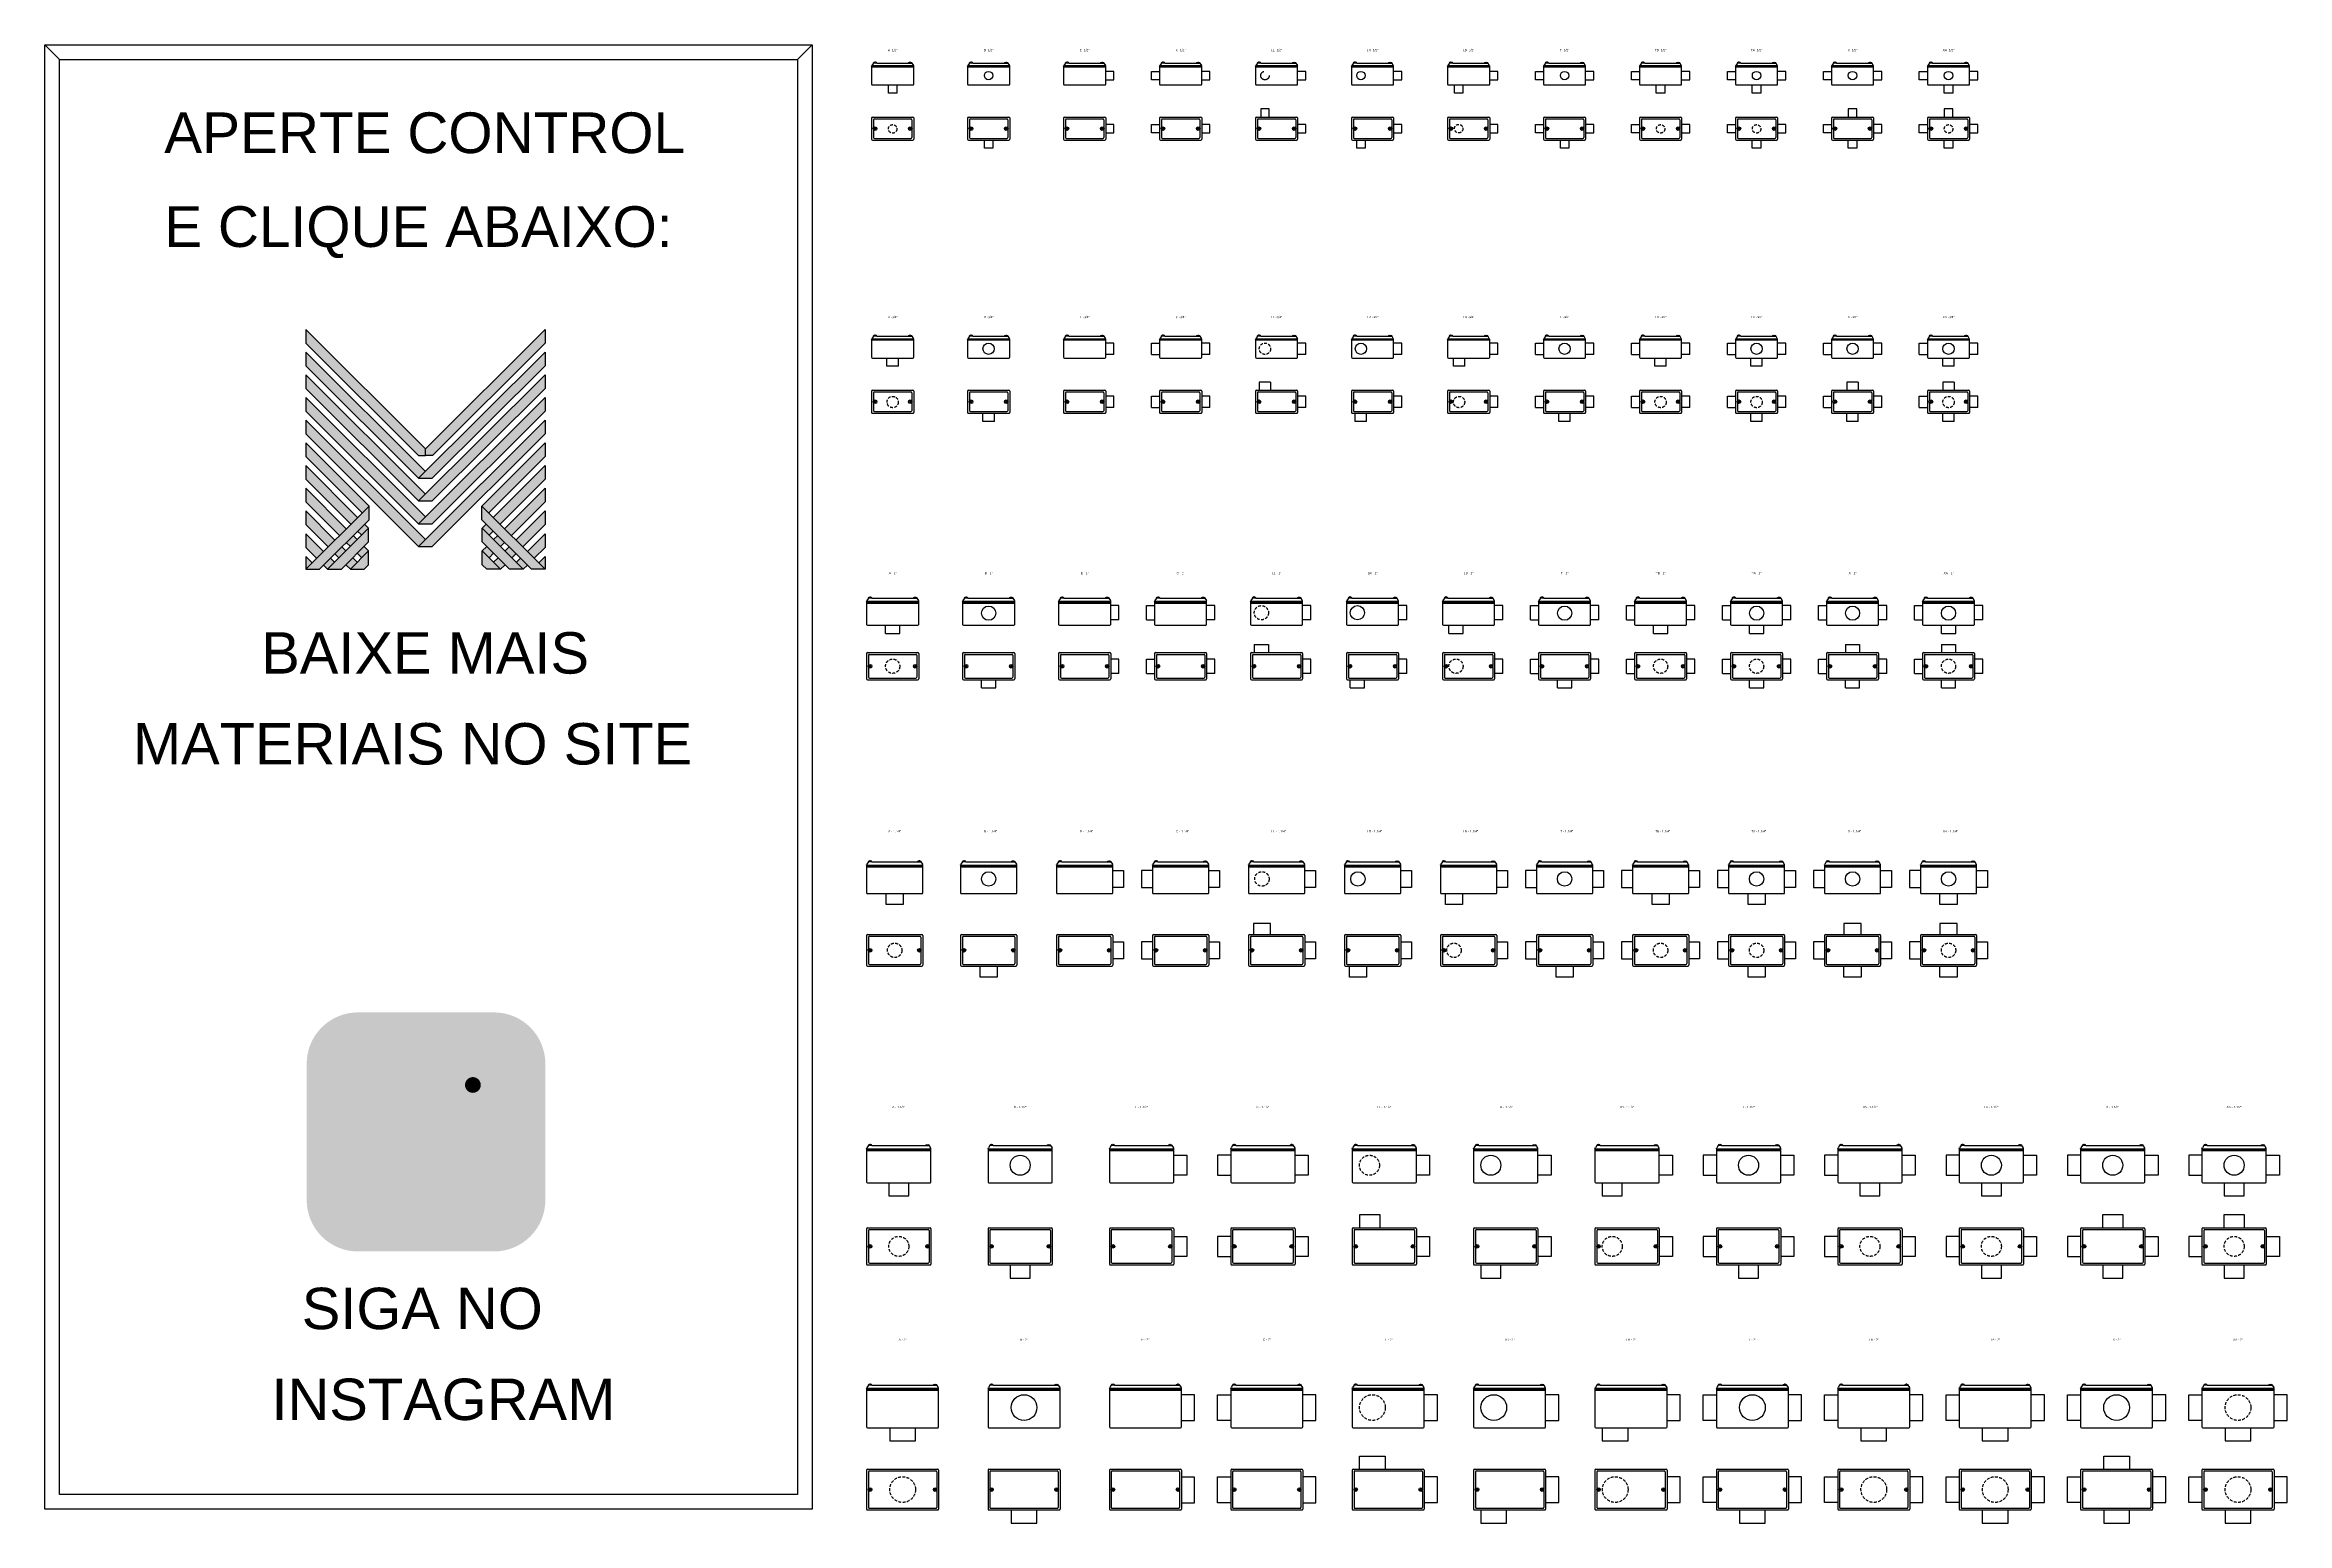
# Model space of a CAD drawing. Header units: millimetres. Extents: x -1637 to 3313, y 823 to 4086.
import ezdxf
from ezdxf.enums import TextEntityAlignment as Align

# ---------------------------------------------------------------- set-up
doc = ezdxf.new("R2010")
doc.units = ezdxf.units.MM
doc.linetypes.add('HIDDEN', pattern=[9.525, 6.35, -3.175])
for name, color, linetype in [('BUCHA DE PASSAGEM', 20, 'Continuous'), ('CONDULETE', 8, 'Continuous'), ('FURO VASADO', 251, 'HIDDEN'), ('logo01', 10, 'Continuous'), ('logo02', 250, 'Continuous')]:
    doc.layers.add(name, color=color, linetype=linetype)
doc.styles.get("Standard").update_dxf_attribs({"font": 'arial.ttf'})

# ---------------------------------------------------------------- blocks, each defined once
blk = doc.blocks.new('MESH')
at = {"layer": 'logo01'}
h = blk.add_hatch(color=256, dxfattribs=at)
h.dxf.hatch_style = 1
h.paths.add_polyline_path([(30046, 14087), (30046, 13835), (32119, 11769), (32248, 11769), (32248, 11893)])
h.paths.add_polyline_path([(30046, 13670), (30046, 13418), (32121, 11349), (32248, 11475)])
h.paths.add_polyline_path([(30046, 13253), (30046, 13001), (32121, 10932), (32248, 11058)])
h.paths.add_polyline_path([(30046, 12835), (30046, 12583), (32121, 10515), (32248, 10641)])
h.paths.add_polyline_path([(30046, 12418), (30046, 12166), (32121, 10097), (32248, 10223)])
h.paths.add_polyline_path([(30046, 12001), (30046, 11749), (31084, 10714), (31211, 10840)])
h.paths.add_polyline_path([(30046, 11583), (30046, 11331), (30875, 10505), (31001, 10631)])
h.paths.add_polyline_path([(30046, 11166), (30046, 10914), (30666, 10296), (30792, 10422)])
h.paths.add_polyline_path([(30046, 10749), (30046, 10497), (30456, 10088), (30583, 10214)])
h.paths.add_polyline_path([(30046, 10331), (30046, 10079), (30247, 9879), (30373, 10005)])
h.paths.add_polyline_path([(30164, 9796), (30046, 9914), (30046, 9679)])
h.paths.add_polyline_path([(30574, 9805), (30500, 9879), (30373, 9753), (30448, 9679)])
h.paths.add_polyline_path([(30784, 10013), (30709, 10088), (30583, 9962), (30657, 9887)])
h.paths.add_polyline_path([(30993, 9805), (30910, 9887), (30784, 9761), (30867, 9679)])
h.paths.add_polyline_path([(30993, 10222), (30918, 10296), (30792, 10170), (30867, 10096)])
h.paths.add_polyline_path([(31119, 10096), (30993, 9970), (31076, 9887), (31202, 10013)])
h.paths.add_polyline_path([(31202, 10431), (31128, 10505), (31001, 10379), (31076, 10305)], flags=17)
h.paths.add_polyline_path([(33284, 10840), (33284, 10588), (34196, 9679), (34449, 9679)])
h.paths.add_polyline_path([(33293, 10431), (33293, 10179), (33794, 9679), (34047, 9679)])
h.paths.add_polyline_path([(33293, 10013), (33293, 9761), (33376, 9679), (33628, 9679)], flags=17)
at = {"layer": 'logo02'}
h = blk.add_hatch(color=256, dxfattribs=at)
h.dxf.hatch_style = 1
h.paths.add_polyline_path([(34449, 13835), (34449, 14087), (32248, 11893), (32248, 11769), (32376, 11769)])
h.paths.add_polyline_path([(34449, 13418), (34449, 13670), (32121, 11349), (32374, 11349)])
h.paths.add_polyline_path([(34449, 13001), (34449, 13253), (32121, 10932), (32374, 10932)])
h.paths.add_polyline_path([(34449, 12583), (34449, 12835), (32121, 10515), (32374, 10515)])
h.paths.add_polyline_path([(34449, 12166), (34449, 12418), (32121, 10097), (32374, 10097)])
h.paths.add_polyline_path([(34449, 11749), (34449, 12001), (33284, 10840), (33411, 10714)], flags=17)
h.paths.add_polyline_path([(34449, 11331), (34449, 11583), (33494, 10631), (33620, 10505)], flags=17)
h.paths.add_polyline_path([(34449, 10914), (34449, 11166), (33703, 10422), (33829, 10296)], flags=17)
h.paths.add_polyline_path([(34449, 10497), (34449, 10749), (33912, 10214), (34039, 10088)])
h.paths.add_polyline_path([(34449, 10331), (34122, 10005), (34248, 9879), (34449, 10079)])
h.paths.add_polyline_path([(33577, 10296), (33502, 10222), (33628, 10096), (33703, 10170)])
h.paths.add_polyline_path([(33367, 10505), (33293, 10431), (33419, 10305), (33494, 10379)], flags=17)
h.paths.add_polyline_path([(33376, 10096), (33293, 10013), (33419, 9887), (33502, 9970)])
h.paths.add_polyline_path([(33786, 10088), (33711, 10013), (33838, 9887), (33912, 9962)])
h.paths.add_polyline_path([(33585, 9887), (33502, 9805), (33628, 9679), (33711, 9761)])
h.paths.add_polyline_path([(33995, 9879), (33921, 9805), (34047, 9679), (34122, 9753)])
h.paths.add_polyline_path([(34449, 9914), (34331, 9796), (34449, 9679)])
h.paths.add_polyline_path([(31202, 10013), (30867, 9679), (31119, 9679), (31202, 9761)], flags=17)
h.paths.add_polyline_path([(31202, 10179), (31202, 10431), (30448, 9679), (30701, 9679)])
h.paths.add_polyline_path([(31211, 10588), (31211, 10840), (30046, 9679), (30299, 9679)])
at = {"layer": 'logo01'}
for p, q in [((30046, 14087), (30046, 13835)), ((30046, 14087), (32248, 11893)), ((30046, 13835), (32119, 11769)), ((30046, 13670), (30046, 13418)), ((30046, 13670), (32248, 11475)), ((30046, 13418), (32121, 11349)), ((30046, 13253), (30046, 13001)), ((30046, 13253), (32248, 11058)), ((30046, 13001), (32121, 10932)), ((30046, 12835), (30046, 12583)), ((30046, 12835), (32248, 10641)), ((30046, 12583), (32121, 10515)), ((30046, 12418), (30046, 12166)), ((30046, 12418), (32248, 10223)), ((30046, 12166), (32121, 10097)), ((30046, 12001), (30046, 11749)), ((30046, 12001), (31211, 10840)), ((30046, 11749), (31084, 10714)), ((30046, 11583), (30046, 11331)), ((30046, 11583), (31001, 10631)), ((32119, 11769), (32248, 11769)), ((30046, 11331), (30875, 10505)), ((30046, 11166), (30046, 10914)), ((30046, 11166), (30792, 10422)), ((30046, 10914), (30666, 10296)), ((30046, 10749), (30046, 10497)), ((30046, 10749), (30583, 10214)), ((33284, 10840), (34449, 9679)), ((33284, 10588), (33284, 10840)), ((30046, 10497), (30456, 10088)), ((30046, 10331), (30046, 10079)), ((30046, 10331), (30373, 10005)), ((31001, 10379), (31076, 10305)), ((31128, 10505), (31202, 10431)), ((33284, 10588), (34196, 9679)), ((33293, 10431), (34047, 9679)), ((33293, 10179), (33293, 10431)), ((30046, 10079), (30247, 9879)), ((30046, 9914), (30046, 9679)), ((30046, 9914), (30164, 9796)), ((30583, 9962), (30657, 9887)), ((30709, 10088), (30784, 10013)), ((30792, 10170), (30867, 10096)), ((30918, 10296), (30993, 10222)), ((30993, 9970), (31076, 9887)), ((31119, 10096), (31202, 10013)), ((33293, 10179), (33794, 9679)), ((33293, 10013), (33628, 9679)), ((33293, 9761), (33293, 10013)), ((30373, 9753), (30448, 9679)), ((30500, 9879), (30574, 9805)), ((30784, 9761), (30867, 9679)), ((30910, 9887), (30993, 9805)), ((33293, 9761), (33376, 9679)), ((33628, 9679), (33376, 9679)), ((34047, 9679), (33794, 9679)), ((34449, 9679), (34196, 9679))]:
    blk.add_line(p, q, dxfattribs=at)
at = {"layer": 'logo02'}
for p, q in [((34449, 14087), (32248, 11893)), ((34449, 14087), (34449, 13835)), ((34449, 13670), (32121, 11349)), ((34449, 13835), (32376, 11769)), ((34449, 13670), (34449, 13418)), ((34449, 13253), (32121, 10932)), ((34449, 13418), (32374, 11349)), ((34449, 13253), (34449, 13001)), ((34449, 12835), (32121, 10515)), ((34449, 13001), (32374, 10932)), ((34449, 12835), (34449, 12583)), ((34449, 12418), (32121, 10097)), ((34449, 12583), (32374, 10515)), ((34449, 12418), (34449, 12166)), ((34449, 12166), (32374, 10097)), ((34449, 12001), (33284, 10840)), ((34449, 12001), (34449, 11749)), ((32248, 11769), (32248, 11893)), ((32376, 11769), (32248, 11769)), ((34449, 11749), (33411, 10714)), ((34449, 11583), (33494, 10631)), ((34449, 11583), (34449, 11331)), ((32121, 11349), (32374, 11349)), ((34449, 11331), (33620, 10505)), ((34449, 11166), (33703, 10422)), ((34449, 11166), (34449, 10914)), ((31211, 10840), (30046, 9679)), ((31211, 10588), (31211, 10840)), ((32121, 10932), (32374, 10932)), ((34449, 10914), (33829, 10296)), ((34449, 10749), (33912, 10214)), ((34449, 10749), (34449, 10497)), ((31211, 10588), (30299, 9679)), ((31202, 10431), (30448, 9679)), ((31202, 10179), (31202, 10431)), ((32121, 10515), (32374, 10515)), ((33367, 10505), (33293, 10431)), ((33494, 10379), (33419, 10305)), ((34449, 10497), (34039, 10088)), ((34449, 10331), (34122, 10005)), ((34449, 10331), (34449, 10079)), ((31202, 10179), (30701, 9679)), ((31202, 10013), (30867, 9679)), ((31202, 9761), (31202, 10013)), ((32121, 10097), (32374, 10097)), ((33376, 10096), (33293, 10013)), ((33502, 9970), (33419, 9887)), ((33577, 10296), (33502, 10222)), ((33703, 10170), (33628, 10096)), ((33786, 10088), (33711, 10013)), ((33912, 9962), (33838, 9887)), ((34449, 10079), (34248, 9879)), ((34449, 9914), (34331, 9796)), ((34449, 9914), (34449, 9679)), ((30046, 9679), (30299, 9679)), ((30448, 9679), (30701, 9679)), ((30867, 9679), (31119, 9679)), ((31202, 9761), (31119, 9679)), ((33585, 9887), (33502, 9805)), ((33711, 9761), (33628, 9679)), ((33995, 9879), (33921, 9805)), ((34122, 9753), (34047, 9679))]:
    blk.add_line(p, q, dxfattribs=at)

msp = doc.modelspace()

# ---------------------------------------------------------------- hatches: boundary and pattern name
at = {"layer": 'BUCHA DE PASSAGEM'}
h = msp.add_hatch(color=18, dxfattribs=at)
h.dxf.hatch_style = 1
h.paths.add_polyline_path([(-645.2, 1950.6), (-945.8, 1950.6, 0.414214), (-1058.9, 1837.4), (-1058.9, 1536.2, 0.414214), (-945.8, 1423), (-645.2, 1423, 0.414214), (-532, 1536.2), (-532, 1837.4, 0.414214)])
h.paths.add_polyline_path([(-868.6, 1877.3), (-722.4, 1877.3, -0.414214), (-605.3, 1760.2), (-605.3, 1613.4, -0.414214), (-722.4, 1496.3), (-868.6, 1496.3, -0.414214), (-985.6, 1613.4), (-985.6, 1760.2, -0.414214)], flags=16)
h.paths.add_polyline_path([(-868.6, 1842.5), (-722.4, 1842.5, -0.414214), (-640.1, 1760.2), (-640.1, 1613.4, -0.414214), (-722.4, 1531.1), (-868.6, 1531.1, -0.414214), (-950.8, 1613.4), (-950.8, 1760.2, -0.414214)], flags=0)
h.paths.add_polyline_path([(-705.9, 1686.8, -1), (-885, 1686.8, -1)], flags=0)
h.paths.add_polyline_path([(-740.7, 1686.8, -1), (-850.2, 1686.8, -1)], flags=0)
h.paths.add_polyline_path([(-674.6, 1790.4, -1), (-709.4, 1790.4, -1)], flags=0)
h.paths.add_polyline_path([(-722.4, 1842.5), (-868.6, 1842.5, 0.414214), (-950.8, 1760.2), (-950.8, 1613.4, 0.414214), (-868.6, 1531.1), (-722.4, 1531.1, 0.414214), (-640.1, 1613.4), (-640.1, 1760.2, 0.414214)], flags=0)
h.paths.add_polyline_path([(-850.2, 1686.8, 1), (-740.7, 1686.8, 1)], flags=0)
h = msp.add_hatch(color=0, dxfattribs=at)
h.dxf.hatch_style = 1
h.paths.add_polyline_path([(-868.6, 1877.3, 0.414214), (-985.6, 1760.2), (-985.6, 1613.4, 0.414214), (-868.6, 1496.3), (-722.4, 1496.3, 0.414214), (-605.3, 1613.4), (-605.3, 1760.2, 0.414214), (-722.4, 1877.3)])
h.paths.add_polyline_path([(-674.6, 1790.4, -1), (-709.4, 1790.4, -1)], flags=16)
h.paths.add_polyline_path([(-705.9, 1686.8, -1), (-885, 1686.8, -1)], flags=16)
h.paths.add_polyline_path([(-740.7, 1686.8, -1), (-850.2, 1686.8, -1)], flags=0)
h = msp.add_hatch(color=18, dxfattribs=at)
h.dxf.hatch_style = 1
h.paths.add_polyline_path([(-722.4, 1842.5), (-868.6, 1842.5, 0.414214), (-950.8, 1760.2), (-950.8, 1613.4, 0.414214), (-868.6, 1531.1), (-722.4, 1531.1, 0.414214), (-640.1, 1613.4), (-640.1, 1760.2, 0.414214)])
h.paths.add_polyline_path([(-705.9, 1686.8, -1), (-885, 1686.8, -1)], flags=16)
h.paths.add_polyline_path([(-740.7, 1686.8, -1), (-850.2, 1686.8, -1)], flags=0)
h.paths.add_polyline_path([(-709.4, 1790.4, -1), (-674.6, 1790.4, -1)], flags=16)
h.paths.add_polyline_path([(-740.7, 1686.8, 1), (-850.2, 1686.8, 1)], flags=0)
h = msp.add_hatch(color=0, dxfattribs=at)
h.dxf.hatch_style = 1
h.paths.add_polyline_path([(-674.6, 1790.4, 1), (-709.4, 1790.4, 1)])
h = msp.add_hatch(color=0, dxfattribs=at)
h.dxf.hatch_style = 1
h.paths.add_polyline_path([(-885, 1686.8, 1), (-705.9, 1686.8, 1)])
h.paths.add_polyline_path([(-740.7, 1686.8, -1), (-850.2, 1686.8, -1)], flags=16)
h = msp.add_hatch(color=18, dxfattribs=at)
h.dxf.hatch_style = 1
h.paths.add_polyline_path([(-850.2, 1686.8, 1), (-740.7, 1686.8, 1)])

# ---------------------------------------------------------------- linework, layer by layer
for p, q in [((-1604.5, 4053.6), (-1637, 4086)), ((24.7, 4053.6), (57.1, 4086))]:
    msp.add_line(p, q, dxfattribs=at)
for points in [[(-1637, 4086), (57.1, 4086), (57.1, 854.4), (-1637, 854.4)], [(-1604.5, 4053.6), (24.7, 4053.6), (24.7, 886.8), (-1604.5, 886.8)]]:
    msp.add_lwpolyline(points, close=True, dxfattribs=at)
at = {"layer": 'CONDULETE'}
for p, q in [((188.2, 4038.6), (189, 4040.3)), ((188.2, 4038.6), (188.2, 3999.5)), ((188.2, 4038.6), (281.2, 4038.6)), ((188.2, 4037.5), (281.2, 4037.5)), ((192.3, 4045.5), (189, 4040.3)), ((189, 4040.3), (280.5, 4040.3)), ((199.6, 4045.5), (192.1, 4045.5)), ((195.3, 4047.1), (195.3, 4047.7)), ((195.9, 4047), (195.5, 4047)), ((195.9, 4047), (196.2, 4047)), ((196.4, 4047.1), (196.4, 4047.7)), ((199.6, 4045.5), (269.8, 4045.5)), ((269.8, 4045.5), (277.4, 4045.5)), ((273.1, 4047.1), (273, 4047.7)), ((273.6, 4047), (273.3, 4047)), ((273.6, 4047), (273.9, 4047)), ((274.1, 4047.1), (274.2, 4047.7)), ((277.1, 4045.5), (280.5, 4040.3)), ((281.2, 4038.6), (280.5, 4040.3)), ((281.2, 3999.5), (281.2, 4038.6)), ((400.1, 4038.6), (400.9, 4040.3)), ((400.1, 4038.6), (400.1, 3999.5)), ((400.1, 4038.6), (493.1, 4038.6)), ((400.1, 4037.5), (493.1, 4037.5)), ((404.2, 4045.5), (400.9, 4040.3)), ((400.9, 4040.3), (492.4, 4040.3)), ((411.5, 4045.5), (404, 4045.5)), ((407.2, 4047.1), (407.2, 4047.7)), ((407.8, 4047), (407.4, 4047)), ((407.8, 4047), (408.1, 4047)), ((408.3, 4047.1), (408.3, 4047.7)), ((411.5, 4045.5), (481.7, 4045.5)), ((481.7, 4045.5), (489.3, 4045.5)), ((485, 4047.1), (484.9, 4047.7)), ((485.5, 4047), (485.2, 4047)), ((485.5, 4047), (485.8, 4047)), ((486, 4047.1), (486.1, 4047.7)), ((489, 4045.5), (492.4, 4040.3)), ((493.1, 4038.6), (492.4, 4040.3)), ((493.1, 3999.5), (493.1, 4038.6)), ((612, 4038.6), (612.8, 4040.3)), ((612, 4038.6), (612, 3999.5)), ((612, 4038.6), (705, 4038.6)), ((612, 4037.5), (705, 4037.5)), ((616.1, 4045.5), (612.8, 4040.3)), ((612.8, 4040.3), (704.3, 4040.3)), ((623.4, 4045.5), (615.9, 4045.5)), ((619.1, 4047.1), (619.1, 4047.7)), ((619.7, 4047), (619.3, 4047)), ((619.7, 4047), (620, 4047)), ((620.2, 4047.1), (620.2, 4047.7)), ((623.4, 4045.5), (693.6, 4045.5)), ((693.6, 4045.5), (701.2, 4045.5)), ((696.9, 4047.1), (696.8, 4047.7)), ((697.4, 4047), (697.1, 4047)), ((697.4, 4047), (697.7, 4047)), ((697.9, 4047.1), (698, 4047.7)), ((700.9, 4045.5), (704.3, 4040.3)), ((705, 4038.6), (704.3, 4040.3)), ((705, 3999.5), (705, 4038.6)), ((723, 4027.4), (705, 4027.4)), ((723, 4008.7), (723, 4027.4)), ((805.9, 4008.7), (805.9, 4027.4)), ((805.9, 4027.4), (823.9, 4027.4)), ((823.9, 4038.6), (824.7, 4040.3)), ((823.9, 4038.6), (823.9, 3999.5)), ((823.9, 4038.6), (916.9, 4038.6)), ((823.9, 4037.5), (916.9, 4037.5)), ((828, 4045.5), (824.7, 4040.3)), ((824.7, 4040.3), (916.2, 4040.3)), ((835.3, 4045.5), (827.8, 4045.5)), ((831, 4047.1), (831, 4047.7)), ((831.6, 4047), (831.2, 4047)), ((831.6, 4047), (831.9, 4047)), ((832.1, 4047.1), (832.1, 4047.7)), ((835.3, 4045.5), (905.5, 4045.5)), ((905.5, 4045.5), (913.1, 4045.5)), ((908.8, 4047.1), (908.7, 4047.7)), ((909.3, 4047), (909, 4047)), ((909.3, 4047), (909.6, 4047)), ((909.8, 4047.1), (909.9, 4047.7)), ((912.8, 4045.5), (916.2, 4040.3)), ((916.9, 4038.6), (916.2, 4040.3)), ((916.9, 3999.5), (916.9, 4038.6)), ((934.9, 4027.4), (916.9, 4027.4)), ((934.9, 4008.7), (934.9, 4027.4)), ((1035.8, 4038.6), (1036.6, 4040.3)), ((1035.8, 4038.6), (1035.8, 3999.5)), ((1035.8, 4038.6), (1128.8, 4038.6)), ((1035.8, 4037.5), (1128.8, 4037.5)), ((1039.9, 4045.5), (1036.6, 4040.3)), ((1036.6, 4040.3), (1128.1, 4040.3)), ((1047.2, 4045.5), (1039.7, 4045.5)), ((1042.9, 4047.1), (1042.9, 4047.7)), ((1043.5, 4047), (1043.1, 4047)), ((1043.5, 4047), (1043.8, 4047)), ((1044, 4047.1), (1044, 4047.7)), ((1047.2, 4045.5), (1117.4, 4045.5)), ((1117.4, 4045.5), (1125, 4045.5)), ((1120.7, 4047.1), (1120.7, 4047.7)), ((1121.2, 4047), (1120.9, 4047)), ((1121.2, 4047), (1121.5, 4047)), ((1121.7, 4047.1), (1121.8, 4047.7)), ((1124.7, 4045.5), (1128.1, 4040.3)), ((1128.8, 4038.6), (1128.1, 4040.3)), ((1128.8, 3999.5), (1128.8, 4038.6)), ((1146.8, 4027.4), (1128.8, 4027.4)), ((1146.8, 4008.7), (1146.8, 4027.4)), ((1247.7, 4038.6), (1248.5, 4040.3)), ((1247.7, 4038.6), (1247.7, 3999.5)), ((1247.7, 4038.6), (1340.7, 4038.6)), ((1247.7, 4037.5), (1340.7, 4037.5)), ((1251.8, 4045.5), (1248.5, 4040.3)), ((1248.5, 4040.3), (1340, 4040.3)), ((1259.1, 4045.5), (1251.6, 4045.5)), ((1254.9, 4047.1), (1254.8, 4047.7)), ((1255.4, 4047), (1255.1, 4047)), ((1255.4, 4047), (1255.7, 4047)), ((1255.9, 4047.1), (1255.9, 4047.7)), ((1259.1, 4045.5), (1329.4, 4045.5)), ((1329.4, 4045.5), (1336.9, 4045.5)), ((1332.6, 4047.1), (1332.6, 4047.7)), ((1333.1, 4047), (1332.8, 4047)), ((1333.1, 4047), (1333.4, 4047)), ((1333.6, 4047.1), (1333.7, 4047.7)), ((1336.7, 4045.5), (1340, 4040.3)), ((1340.7, 4038.6), (1340, 4040.3)), ((1340.7, 3999.5), (1340.7, 4038.6)), ((1358.7, 4027.4), (1340.7, 4027.4)), ((1358.7, 4008.7), (1358.7, 4027.4)), ((1459.7, 4038.6), (1460.4, 4040.3)), ((1459.7, 4038.6), (1459.7, 3999.5)), ((1459.7, 4038.6), (1552.7, 4038.6)), ((1459.7, 4037.5), (1552.7, 4037.5)), ((1463.7, 4045.5), (1460.4, 4040.3)), ((1460.4, 4040.3), (1551.9, 4040.3)), ((1471.1, 4045.5), (1463.5, 4045.5)), ((1466.8, 4047.1), (1466.7, 4047.7)), ((1467.3, 4047), (1467, 4047)), ((1467.3, 4047), (1467.6, 4047)), ((1467.8, 4047.1), (1467.8, 4047.7)), ((1471.1, 4045.5), (1541.3, 4045.5)), ((1541.3, 4045.5), (1548.8, 4045.5)), ((1544.5, 4047.1), (1544.5, 4047.7)), ((1545, 4047), (1544.7, 4047)), ((1545, 4047), (1545.4, 4047)), ((1545.6, 4047.1), (1545.6, 4047.7)), ((1548.6, 4045.5), (1551.9, 4040.3)), ((1552.7, 4038.6), (1551.9, 4040.3)), ((1552.7, 3999.5), (1552.7, 4038.6)), ((1570.7, 4027.4), (1552.7, 4027.4)), ((1570.7, 4008.7), (1570.7, 4027.4)), ((1653.6, 4008.7), (1653.6, 4027.4)), ((1653.6, 4027.4), (1671.6, 4027.4)), ((1671.6, 4038.6), (1672.3, 4040.3)), ((1671.6, 4038.6), (1671.6, 3999.5)), ((1671.6, 4038.6), (1764.6, 4038.6)), ((1671.6, 4037.5), (1764.6, 4037.5)), ((1675.7, 4045.5), (1672.3, 4040.3)), ((1672.3, 4040.3), (1763.8, 4040.3)), ((1683, 4045.5), (1675.4, 4045.5)), ((1678.7, 4047.1), (1678.6, 4047.7)), ((1679.2, 4047), (1678.9, 4047)), ((1679.2, 4047), (1679.5, 4047)), ((1679.7, 4047.1), (1679.8, 4047.7)), ((1683, 4045.5), (1753.2, 4045.5)), ((1753.2, 4045.5), (1760.7, 4045.5)), ((1756.4, 4047.1), (1756.4, 4047.7)), ((1756.9, 4047), (1756.6, 4047)), ((1756.9, 4047), (1757.3, 4047)), ((1757.5, 4047.1), (1757.5, 4047.7)), ((1760.5, 4045.5), (1763.8, 4040.3)), ((1764.6, 4038.6), (1763.8, 4040.3)), ((1764.6, 3999.5), (1764.6, 4038.6)), ((1782.6, 4027.4), (1764.6, 4027.4)), ((1782.6, 4008.7), (1782.6, 4027.4)), ((1865.5, 4008.7), (1865.5, 4027.4)), ((1865.5, 4027.4), (1883.5, 4027.4)), ((1883.5, 4038.6), (1884.2, 4040.3)), ((1883.5, 4038.6), (1883.5, 3999.5)), ((1883.5, 4038.6), (1976.5, 4038.6)), ((1883.5, 4037.5), (1976.5, 4037.5)), ((1887.6, 4045.5), (1884.2, 4040.3)), ((1884.2, 4040.3), (1975.7, 4040.3)), ((1894.9, 4045.5), (1887.3, 4045.5)), ((1890.6, 4047.1), (1890.5, 4047.7)), ((1891.1, 4047), (1890.8, 4047)), ((1891.1, 4047), (1891.4, 4047)), ((1891.6, 4047.1), (1891.7, 4047.7)), ((1894.9, 4045.5), (1965.1, 4045.5)), ((1965.1, 4045.5), (1972.6, 4045.5)), ((1968.3, 4047.1), (1968.3, 4047.7)), ((1968.8, 4047), (1968.5, 4047)), ((1968.8, 4047), (1969.2, 4047)), ((1969.4, 4047.1), (1969.4, 4047.7)), ((1972.4, 4045.5), (1975.7, 4040.3)), ((1976.5, 4038.6), (1975.7, 4040.3)), ((1976.5, 3999.5), (1976.5, 4038.6)), ((1994.5, 4027.4), (1976.5, 4027.4)), ((1994.5, 4008.7), (1994.5, 4027.4)), ((2077.4, 4008.7), (2077.4, 4027.4)), ((2077.4, 4027.4), (2095.4, 4027.4)), ((2095.4, 4038.6), (2096.1, 4040.3)), ((2095.4, 4038.6), (2095.4, 3999.5)), ((2095.4, 4038.6), (2188.4, 4038.6)), ((2095.4, 4037.5), (2188.4, 4037.5)), ((2099.5, 4045.5), (2096.1, 4040.3)), ((2096.1, 4040.3), (2187.6, 4040.3)), ((2106.8, 4045.5), (2099.2, 4045.5)), ((2102.5, 4047.1), (2102.4, 4047.7)), ((2103, 4047), (2102.7, 4047)), ((2103, 4047), (2103.3, 4047)), ((2103.5, 4047.1), (2103.6, 4047.7)), ((2106.8, 4045.5), (2177, 4045.5)), ((2177, 4045.5), (2184.5, 4045.5)), ((2180.2, 4047.1), (2180.2, 4047.7)), ((2180.7, 4047), (2180.4, 4047)), ((2180.7, 4047), (2181.1, 4047)), ((2181.3, 4047.1), (2181.3, 4047.7)), ((2184.3, 4045.5), (2187.6, 4040.3)), ((2188.4, 4038.6), (2187.6, 4040.3)), ((2188.4, 3999.5), (2188.4, 4038.6)), ((2206.4, 4027.4), (2188.4, 4027.4)), ((2206.4, 4008.7), (2206.4, 4027.4)), ((2289.3, 4008.7), (2289.3, 4027.4)), ((2289.3, 4027.4), (2307.3, 4027.4)), ((2307.3, 4038.6), (2308, 4040.3)), ((2307.3, 4038.6), (2307.3, 3999.5)), ((2307.3, 4038.6), (2400.3, 4038.6)), ((2307.3, 4037.5), (2400.3, 4037.5)), ((2311.4, 4045.5), (2308, 4040.3)), ((2308, 4040.3), (2399.5, 4040.3)), ((2318.7, 4045.5), (2311.1, 4045.5)), ((2314.4, 4047.1), (2314.3, 4047.7)), ((2314.9, 4047), (2314.6, 4047)), ((2314.9, 4047), (2315.2, 4047)), ((2315.4, 4047.1), (2315.5, 4047.7)), ((2318.7, 4045.5), (2388.9, 4045.5)), ((2388.9, 4045.5), (2396.4, 4045.5)), ((2392.1, 4047.1), (2392.1, 4047.7)), ((2392.6, 4047), (2392.3, 4047)), ((2392.6, 4047), (2393, 4047)), ((2393.2, 4047.1), (2393.2, 4047.7)), ((2396.2, 4045.5), (2399.5, 4040.3)), ((2400.3, 4038.6), (2399.5, 4040.3)), ((2400.3, 3999.5), (2400.3, 4038.6)), ((2418.3, 4027.4), (2400.3, 4027.4)), ((2418.3, 4008.7), (2418.3, 4027.4)), ((2501.2, 4008.7), (2501.2, 4027.4)), ((2501.2, 4027.4), (2519.2, 4027.4)), ((2519.2, 4038.6), (2519.9, 4040.3)), ((2519.2, 4038.6), (2519.2, 3999.5)), ((2519.2, 4038.6), (2612.2, 4038.6)), ((2519.2, 4037.5), (2612.2, 4037.5)), ((2523.3, 4045.5), (2519.9, 4040.3)), ((2519.9, 4040.3), (2611.5, 4040.3)), ((2530.6, 4045.5), (2523, 4045.5)), ((2526.3, 4047.1), (2526.2, 4047.7)), ((2526.8, 4047), (2526.5, 4047)), ((2526.8, 4047), (2527.1, 4047)), ((2527.3, 4047.1), (2527.4, 4047.7)), ((2530.6, 4045.5), (2600.8, 4045.5)), ((2600.8, 4045.5), (2608.3, 4045.5)), ((2604, 4047.1), (2604, 4047.7)), ((2604.6, 4047), (2604.2, 4047)), ((2604.6, 4047), (2604.9, 4047)), ((2605.1, 4047.1), (2605.1, 4047.7)), ((2608.1, 4045.5), (2611.5, 4040.3)), ((2612.2, 4038.6), (2611.5, 4040.3)), ((2612.2, 3999.5), (2612.2, 4038.6)), ((2630.2, 4027.4), (2612.2, 4027.4)), ((2630.2, 4008.7), (2630.2, 4027.4)), ((190.2, 3997.5), (279.2, 3997.5)), ((225.4, 3979.5), (225.4, 3997.5)), ((244.1, 3979.5), (225.4, 3979.5)), ((244.1, 3997.5), (244.1, 3979.5)), ((402.1, 3997.5), (491.1, 3997.5)), ((614, 3997.5), (703, 3997.5)), ((705, 4008.7), (723, 4008.7)), ((823.9, 4008.7), (805.9, 4008.7)), ((825.9, 3997.5), (914.9, 3997.5)), ((916.9, 4008.7), (934.9, 4008.7)), ((1037.8, 3997.5), (1126.8, 3997.5)), ((1128.8, 4008.7), (1146.8, 4008.7)), ((1249.7, 3997.5), (1338.7, 3997.5)), ((1340.7, 4008.7), (1358.7, 4008.7)), ((1461.7, 3997.5), (1550.7, 3997.5)), ((1474.9, 3979.5), (1474.9, 3997.5)), ((1493.6, 3979.5), (1474.9, 3979.5)), ((1493.6, 3997.5), (1493.6, 3979.5)), ((1552.7, 4008.7), (1570.7, 4008.7)), ((1671.6, 4008.7), (1653.6, 4008.7)), ((1673.6, 3997.5), (1762.6, 3997.5)), ((1764.6, 4008.7), (1782.6, 4008.7)), ((1883.5, 4008.7), (1865.5, 4008.7)), ((1885.5, 3997.5), (1974.5, 3997.5)), ((1920.6, 3979.5), (1920.6, 3997.5)), ((1939.3, 3979.5), (1920.6, 3979.5)), ((1939.3, 3997.5), (1939.3, 3979.5)), ((1976.5, 4008.7), (1994.5, 4008.7)), ((2095.4, 4008.7), (2077.4, 4008.7)), ((2097.4, 3997.5), (2186.4, 3997.5)), ((2132.5, 3979.5), (2132.5, 3997.5)), ((2151.2, 3979.5), (2132.5, 3979.5)), ((2151.2, 3997.5), (2151.2, 3979.5)), ((2188.4, 4008.7), (2206.4, 4008.7)), ((2307.3, 4008.7), (2289.3, 4008.7)), ((2309.3, 3997.5), (2398.3, 3997.5)), ((2400.3, 4008.7), (2418.3, 4008.7)), ((2519.2, 4008.7), (2501.2, 4008.7)), ((2521.2, 3997.5), (2610.2, 3997.5)), ((2556.3, 3979.5), (2556.3, 3997.5)), ((2575, 3979.5), (2556.3, 3979.5)), ((2575, 3997.5), (2575, 3979.5)), ((2612.2, 4008.7), (2630.2, 4008.7)), ((188.2, 3924.6), (188.2, 3877.6)), ((190.2, 3926.6), (279.2, 3926.6)), ((192.3, 3920.8), (192.3, 3902.9)), ((194.3, 3922.8), (275.1, 3922.8)), ((277.1, 3920.8), (277.1, 3902.9)), ((281.2, 3924.6), (281.2, 3877.6)), ((400.1, 3924.6), (400.1, 3877.6)), ((402.1, 3926.6), (491.1, 3926.6)), ((404.2, 3920.8), (404.2, 3902.9)), ((406.2, 3922.8), (487, 3922.8)), ((489, 3920.8), (489, 3902.9)), ((493.1, 3924.6), (493.1, 3877.6)), ((612, 3924.6), (612, 3877.6)), ((614, 3926.6), (703, 3926.6)), ((616.1, 3920.8), (616.1, 3902.9)), ((618.1, 3922.8), (698.9, 3922.8)), ((700.9, 3920.8), (700.9, 3902.9)), ((705, 3924.6), (705, 3877.6)), ((823.9, 3924.6), (823.9, 3877.6)), ((825.9, 3926.6), (914.9, 3926.6)), ((828, 3920.8), (828, 3902.9)), ((830, 3922.8), (910.8, 3922.8)), ((912.8, 3920.8), (912.8, 3902.9)), ((916.9, 3924.6), (916.9, 3877.6)), ((1035.8, 3924.6), (1035.8, 3877.6)), ((1037.8, 3926.6), (1126.8, 3926.6)), ((1039.9, 3920.8), (1039.9, 3902.9)), ((1041.9, 3922.8), (1122.7, 3922.8)), ((1065.9, 3944.6), (1047.2, 3944.6)), ((1047.2, 3944.6), (1047.2, 3926.6)), ((1065.9, 3926.6), (1065.9, 3944.6)), ((1124.7, 3920.8), (1124.7, 3902.9)), ((1128.8, 3924.6), (1128.8, 3877.6)), ((1247.7, 3924.6), (1247.7, 3877.6)), ((1249.7, 3926.6), (1338.7, 3926.6)), ((1251.8, 3920.8), (1251.8, 3902.9)), ((1253.8, 3922.8), (1334.7, 3922.8)), ((1336.7, 3920.8), (1336.7, 3902.9)), ((1340.7, 3924.6), (1340.7, 3877.6)), ((1459.7, 3924.6), (1459.7, 3877.6)), ((1461.7, 3926.6), (1550.7, 3926.6)), ((1463.7, 3920.8), (1463.7, 3902.9)), ((1465.7, 3922.8), (1546.6, 3922.8)), ((1548.6, 3920.8), (1548.6, 3902.9)), ((1552.7, 3924.6), (1552.7, 3877.6)), ((1671.6, 3924.6), (1671.6, 3877.6)), ((1673.6, 3926.6), (1762.6, 3926.6)), ((1675.7, 3920.8), (1675.7, 3902.9)), ((1677.7, 3922.8), (1758.5, 3922.8)), ((1760.5, 3920.8), (1760.5, 3902.9)), ((1764.6, 3924.6), (1764.6, 3877.6)), ((1883.5, 3924.6), (1883.5, 3877.6)), ((1885.5, 3926.6), (1974.5, 3926.6)), ((1887.6, 3920.8), (1887.6, 3902.9)), ((1889.6, 3922.8), (1970.4, 3922.8)), ((1972.4, 3920.8), (1972.4, 3902.9)), ((1976.5, 3924.6), (1976.5, 3877.6)), ((2095.4, 3924.6), (2095.4, 3877.6)), ((2097.4, 3926.6), (2186.4, 3926.6)), ((2099.5, 3920.8), (2099.5, 3902.9)), ((2101.5, 3922.8), (2182.3, 3922.8)), ((2184.3, 3920.8), (2184.3, 3902.9)), ((2188.4, 3924.6), (2188.4, 3877.6)), ((2307.3, 3924.6), (2307.3, 3877.6)), ((2309.3, 3926.6), (2398.3, 3926.6)), ((2311.4, 3920.8), (2311.4, 3902.9)), ((2313.4, 3922.8), (2394.2, 3922.8)), ((2363.1, 3944.6), (2344.4, 3944.6)), ((2344.4, 3944.6), (2344.4, 3926.6)), ((2363.1, 3926.6), (2363.1, 3944.6)), ((2396.2, 3920.8), (2396.2, 3902.9)), ((2400.3, 3924.6), (2400.3, 3877.6)), ((2519.2, 3924.6), (2519.2, 3877.6)), ((2521.2, 3926.6), (2610.2, 3926.6)), ((2523.3, 3920.8), (2523.3, 3902.9)), ((2525.3, 3922.8), (2606.1, 3922.8)), ((2575, 3944.6), (2556.3, 3944.6)), ((2556.3, 3944.6), (2556.3, 3926.6)), ((2575, 3926.6), (2575, 3944.6)), ((2608.1, 3920.8), (2608.1, 3902.9)), ((2612.2, 3924.6), (2612.2, 3877.6)), ((190.2, 3875.6), (279.2, 3875.6)), ((192.3, 3899.2), (192.3, 3881.4)), ((193.9, 3901.1), (193.9, 3901.4)), ((193.9, 3901.1), (193.9, 3900.7)), ((194.1, 3901.6), (195.1, 3901.6)), ((194.1, 3900.5), (195.1, 3900.5)), ((194.3, 3879.4), (275.1, 3879.4)), ((195.3, 3902.9), (195.3, 3901.8)), ((195.3, 3899.3), (195.3, 3900.3)), ((195.9, 3903.1), (195.5, 3903.1)), ((195.9, 3899.1), (195.5, 3899.1)), ((195.9, 3903.1), (196.2, 3903.1)), ((195.9, 3899.1), (196.2, 3899.1)), ((196.4, 3902.9), (196.4, 3901.8)), ((196.4, 3899.3), (196.4, 3900.3)), ((197.6, 3901.6), (196.6, 3901.6)), ((197.6, 3900.5), (196.6, 3900.5)), ((197.8, 3901.1), (197.8, 3901.4)), ((197.8, 3901.1), (197.8, 3900.7)), ((271.6, 3901.1), (271.6, 3901.4)), ((271.6, 3901.1), (271.6, 3900.7)), ((271.8, 3901.6), (272.9, 3901.6)), ((271.8, 3900.5), (272.9, 3900.5)), ((273, 3902.9), (273, 3901.8)), ((273, 3899.3), (273, 3900.3)), ((273.6, 3903.1), (273.2, 3903.1)), ((273.6, 3899.1), (273.2, 3899.1)), ((273.6, 3903.1), (274, 3903.1)), ((273.6, 3899.1), (274, 3899.1)), ((274.2, 3902.9), (274.2, 3901.8)), ((274.2, 3899.3), (274.2, 3900.3)), ((275.4, 3901.6), (274.3, 3901.6)), ((275.4, 3900.5), (274.3, 3900.5)), ((275.6, 3901.1), (275.6, 3901.4)), ((275.6, 3901.1), (275.6, 3900.7)), ((277.1, 3899.2), (277.1, 3881.4)), ((402.1, 3875.6), (491.1, 3875.6)), ((404.2, 3899.2), (404.2, 3881.4)), ((405.8, 3901.1), (405.8, 3901.4)), ((405.8, 3901.1), (405.8, 3900.7)), ((406, 3901.6), (407, 3901.6)), ((406, 3900.5), (407, 3900.5)), ((406.2, 3879.4), (487, 3879.4)), ((407.2, 3902.9), (407.2, 3901.8)), ((407.2, 3899.3), (407.2, 3900.3)), ((407.8, 3903.1), (407.4, 3903.1)), ((407.8, 3899.1), (407.4, 3899.1)), ((407.8, 3903.1), (408.1, 3903.1)), ((407.8, 3899.1), (408.1, 3899.1)), ((408.3, 3902.9), (408.3, 3901.8)), ((408.3, 3899.3), (408.3, 3900.3)), ((409.5, 3901.6), (408.5, 3901.6)), ((409.5, 3900.5), (408.5, 3900.5)), ((409.7, 3901.1), (409.7, 3901.4)), ((409.7, 3901.1), (409.7, 3900.7)), ((437.3, 3857.6), (437.3, 3875.6)), ((456, 3875.6), (456, 3857.6)), ((483.5, 3901.1), (483.5, 3901.4)), ((483.5, 3901.1), (483.5, 3900.7)), ((483.7, 3901.6), (484.8, 3901.6)), ((483.7, 3900.5), (484.8, 3900.5)), ((484.9, 3902.9), (484.9, 3901.8)), ((484.9, 3899.3), (484.9, 3900.3)), ((485.5, 3903.1), (485.1, 3903.1)), ((485.5, 3899.1), (485.1, 3899.1)), ((485.5, 3903.1), (485.9, 3903.1)), ((485.5, 3899.1), (485.9, 3899.1)), ((486.1, 3902.9), (486.1, 3901.8)), ((486.1, 3899.3), (486.1, 3900.3)), ((487.3, 3901.6), (486.2, 3901.6)), ((487.3, 3900.5), (486.2, 3900.5)), ((487.5, 3901.1), (487.5, 3901.4)), ((487.5, 3901.1), (487.5, 3900.7)), ((489, 3899.2), (489, 3881.4)), ((614, 3875.6), (703, 3875.6)), ((616.1, 3899.2), (616.1, 3881.4)), ((617.7, 3901.1), (617.7, 3901.4)), ((617.7, 3901.1), (617.7, 3900.7)), ((617.9, 3901.6), (618.9, 3901.6)), ((617.9, 3900.5), (618.9, 3900.5)), ((618.1, 3879.4), (698.9, 3879.4)), ((619.1, 3902.9), (619.1, 3901.8)), ((619.1, 3899.3), (619.1, 3900.3)), ((619.7, 3903.1), (619.3, 3903.1)), ((619.7, 3899.1), (619.3, 3899.1)), ((619.7, 3903.1), (620, 3903.1)), ((619.7, 3899.1), (620, 3899.1)), ((620.2, 3902.9), (620.2, 3901.8)), ((620.2, 3899.3), (620.2, 3900.3)), ((621.5, 3901.6), (620.4, 3901.6)), ((621.5, 3900.5), (620.4, 3900.5)), ((621.7, 3901.1), (621.7, 3901.4)), ((621.7, 3901.1), (621.7, 3900.7)), ((695.4, 3901.1), (695.4, 3901.4)), ((695.4, 3901.1), (695.4, 3900.7)), ((695.6, 3901.6), (696.7, 3901.6)), ((695.6, 3900.5), (696.7, 3900.5)), ((696.8, 3902.9), (696.8, 3901.8)), ((696.8, 3899.3), (696.8, 3900.3)), ((697.4, 3903.1), (697, 3903.1)), ((697.4, 3899.1), (697, 3899.1)), ((697.4, 3903.1), (697.8, 3903.1)), ((697.4, 3899.1), (697.8, 3899.1)), ((698, 3902.9), (698, 3901.8)), ((698, 3899.3), (698, 3900.3)), ((699.2, 3901.6), (698.1, 3901.6)), ((699.2, 3900.5), (698.1, 3900.5)), ((699.4, 3901.1), (699.4, 3901.4)), ((699.4, 3901.1), (699.4, 3900.7)), ((700.9, 3899.2), (700.9, 3881.4)), ((723, 3910.4), (705, 3910.4)), ((705, 3891.7), (723, 3891.7)), ((723, 3891.7), (723, 3910.4)), ((805.9, 3891.7), (805.9, 3910.4)), ((805.9, 3910.4), (823.9, 3910.4)), ((823.9, 3891.7), (805.9, 3891.7)), ((825.9, 3875.6), (914.9, 3875.6)), ((828, 3899.2), (828, 3881.4)), ((829.6, 3901.1), (829.6, 3901.4)), ((829.6, 3901.1), (829.6, 3900.7)), ((829.8, 3901.6), (830.8, 3901.6)), ((829.8, 3900.5), (830.8, 3900.5)), ((830, 3879.4), (910.8, 3879.4)), ((831, 3902.9), (831, 3901.8)), ((831, 3899.3), (831, 3900.3)), ((831.6, 3903.1), (831.2, 3903.1)), ((831.6, 3899.1), (831.2, 3899.1)), ((831.6, 3903.1), (831.9, 3903.1)), ((831.6, 3899.1), (831.9, 3899.1)), ((832.1, 3902.9), (832.1, 3901.8)), ((832.1, 3899.3), (832.1, 3900.3)), ((833.4, 3901.6), (832.3, 3901.6)), ((833.4, 3900.5), (832.3, 3900.5)), ((833.6, 3901.1), (833.6, 3901.4)), ((833.6, 3901.1), (833.6, 3900.7)), ((907.3, 3901.1), (907.3, 3901.4)), ((907.3, 3901.1), (907.3, 3900.7)), ((907.5, 3901.6), (908.6, 3901.6)), ((907.5, 3900.5), (908.6, 3900.5)), ((908.7, 3902.9), (908.7, 3901.8)), ((908.7, 3899.3), (908.7, 3900.3)), ((909.3, 3903.1), (908.9, 3903.1)), ((909.3, 3899.1), (908.9, 3899.1)), ((909.3, 3903.1), (909.7, 3903.1)), ((909.3, 3899.1), (909.7, 3899.1)), ((909.9, 3902.9), (909.9, 3901.8)), ((909.9, 3899.3), (909.9, 3900.3)), ((911.1, 3901.6), (910, 3901.6)), ((911.1, 3900.5), (910, 3900.5)), ((911.3, 3901.1), (911.3, 3901.4)), ((911.3, 3901.1), (911.3, 3900.7)), ((912.8, 3899.2), (912.8, 3881.4)), ((934.9, 3910.4), (916.9, 3910.4)), ((916.9, 3891.7), (934.9, 3891.7)), ((934.9, 3891.7), (934.9, 3910.4)), ((1037.8, 3875.6), (1126.8, 3875.6)), ((1039.9, 3899.2), (1039.9, 3881.4)), ((1041.5, 3901.1), (1041.5, 3901.4)), ((1041.5, 3901.1), (1041.5, 3900.7)), ((1041.7, 3901.6), (1042.7, 3901.6)), ((1041.7, 3900.5), (1042.7, 3900.5)), ((1041.9, 3879.4), (1122.7, 3879.4)), ((1042.9, 3902.9), (1042.9, 3901.8)), ((1042.9, 3899.3), (1042.9, 3900.3)), ((1043.5, 3903.1), (1043.1, 3903.1)), ((1043.5, 3899.1), (1043.1, 3899.1)), ((1043.5, 3903.1), (1043.8, 3903.1)), ((1043.5, 3899.1), (1043.8, 3899.1)), ((1044, 3902.9), (1044, 3901.8)), ((1044, 3899.3), (1044, 3900.3)), ((1045.3, 3901.6), (1044.2, 3901.6)), ((1045.3, 3900.5), (1044.2, 3900.5)), ((1045.5, 3901.1), (1045.5, 3901.4)), ((1045.5, 3901.1), (1045.5, 3900.7)), ((1119.2, 3901.1), (1119.2, 3901.4)), ((1119.2, 3901.1), (1119.2, 3900.7)), ((1119.4, 3901.6), (1120.5, 3901.6)), ((1119.4, 3900.5), (1120.5, 3900.5)), ((1120.7, 3902.9), (1120.7, 3901.8)), ((1120.7, 3899.3), (1120.7, 3900.3)), ((1121.2, 3903.1), (1120.9, 3903.1)), ((1121.2, 3899.1), (1120.9, 3899.1)), ((1121.2, 3903.1), (1121.6, 3903.1)), ((1121.2, 3899.1), (1121.6, 3899.1)), ((1121.8, 3902.9), (1121.8, 3901.8)), ((1121.8, 3899.3), (1121.8, 3900.3)), ((1123, 3901.6), (1122, 3901.6)), ((1123, 3900.5), (1122, 3900.5)), ((1123.2, 3901.1), (1123.2, 3901.4)), ((1123.2, 3901.1), (1123.2, 3900.7)), ((1124.7, 3899.2), (1124.7, 3881.4)), ((1146.8, 3910.4), (1128.8, 3910.4)), ((1128.8, 3891.7), (1146.8, 3891.7)), ((1146.8, 3891.7), (1146.8, 3910.4)), ((1249.7, 3875.6), (1338.7, 3875.6)), ((1251.8, 3899.2), (1251.8, 3881.4)), ((1253.4, 3901.1), (1253.4, 3901.4)), ((1253.4, 3901.1), (1253.4, 3900.7)), ((1253.6, 3901.6), (1254.6, 3901.6)), ((1253.6, 3900.5), (1254.6, 3900.5)), ((1253.8, 3879.4), (1334.7, 3879.4)), ((1254.8, 3902.9), (1254.8, 3901.8)), ((1254.8, 3899.3), (1254.8, 3900.3)), ((1255.4, 3903.1), (1255, 3903.1)), ((1255.4, 3899.1), (1255, 3899.1)), ((1255.4, 3903.1), (1255.7, 3903.1)), ((1255.4, 3899.1), (1255.7, 3899.1)), ((1255.9, 3902.9), (1255.9, 3901.8)), ((1255.9, 3899.3), (1255.9, 3900.3)), ((1257.2, 3901.6), (1256.1, 3901.6)), ((1257.2, 3900.5), (1256.1, 3900.5)), ((1257.4, 3901.1), (1257.4, 3901.4)), ((1257.4, 3901.1), (1257.4, 3900.7)), ((1259.1, 3857.6), (1259.1, 3875.6)), ((1277.8, 3875.6), (1277.8, 3857.6)), ((1331.1, 3901.1), (1331.1, 3901.4)), ((1331.1, 3901.1), (1331.1, 3900.7)), ((1331.3, 3901.6), (1332.4, 3901.6)), ((1331.3, 3900.5), (1332.4, 3900.5)), ((1332.6, 3902.9), (1332.6, 3901.8)), ((1332.6, 3899.3), (1332.6, 3900.3)), ((1333.1, 3903.1), (1332.8, 3903.1)), ((1333.1, 3899.1), (1332.8, 3899.1)), ((1333.1, 3903.1), (1333.5, 3903.1)), ((1333.1, 3899.1), (1333.5, 3899.1)), ((1333.7, 3902.9), (1333.7, 3901.8)), ((1333.7, 3899.3), (1333.7, 3900.3)), ((1334.9, 3901.6), (1333.9, 3901.6)), ((1334.9, 3900.5), (1333.9, 3900.5)), ((1335.1, 3901.1), (1335.1, 3901.4)), ((1335.1, 3901.1), (1335.1, 3900.7)), ((1336.7, 3899.2), (1336.7, 3881.4)), ((1358.7, 3910.4), (1340.7, 3910.4)), ((1340.7, 3891.7), (1358.7, 3891.7)), ((1358.7, 3891.7), (1358.7, 3910.4)), ((1461.7, 3875.6), (1550.7, 3875.6)), ((1463.7, 3899.2), (1463.7, 3881.4)), ((1465.3, 3901.1), (1465.3, 3901.4)), ((1465.3, 3901.1), (1465.3, 3900.7)), ((1465.5, 3901.6), (1466.5, 3901.6)), ((1465.5, 3900.5), (1466.5, 3900.5)), ((1465.7, 3879.4), (1546.6, 3879.4)), ((1466.7, 3902.9), (1466.7, 3901.8)), ((1466.7, 3899.3), (1466.7, 3900.3)), ((1467.3, 3903.1), (1466.9, 3903.1)), ((1467.3, 3899.1), (1466.9, 3899.1)), ((1467.3, 3903.1), (1467.6, 3903.1)), ((1467.3, 3899.1), (1467.6, 3899.1)), ((1467.8, 3902.9), (1467.8, 3901.8)), ((1467.8, 3899.3), (1467.8, 3900.3)), ((1469.1, 3901.6), (1468, 3901.6)), ((1469.1, 3900.5), (1468, 3900.5)), ((1469.3, 3901.1), (1469.3, 3901.4)), ((1469.3, 3901.1), (1469.3, 3900.7)), ((1543, 3901.1), (1543, 3901.4)), ((1543, 3901.1), (1543, 3900.7)), ((1543.2, 3901.6), (1544.3, 3901.6)), ((1543.2, 3900.5), (1544.3, 3900.5)), ((1544.5, 3902.9), (1544.5, 3901.8)), ((1544.5, 3899.3), (1544.5, 3900.3)), ((1545, 3903.1), (1544.7, 3903.1)), ((1545, 3899.1), (1544.7, 3899.1)), ((1545, 3903.1), (1545.4, 3903.1)), ((1545, 3899.1), (1545.4, 3899.1)), ((1545.6, 3902.9), (1545.6, 3901.8)), ((1545.6, 3899.3), (1545.6, 3900.3)), ((1546.8, 3901.6), (1545.8, 3901.6)), ((1546.8, 3900.5), (1545.8, 3900.5)), ((1547, 3901.1), (1547, 3901.4)), ((1547, 3901.1), (1547, 3900.7)), ((1548.6, 3899.2), (1548.6, 3881.4)), ((1570.7, 3910.4), (1552.7, 3910.4)), ((1552.7, 3891.7), (1570.7, 3891.7)), ((1570.7, 3891.7), (1570.7, 3910.4)), ((1653.6, 3891.7), (1653.6, 3910.4)), ((1653.6, 3910.4), (1671.6, 3910.4)), ((1671.6, 3891.7), (1653.6, 3891.7)), ((1673.6, 3875.6), (1762.6, 3875.6)), ((1675.7, 3899.2), (1675.7, 3881.4)), ((1677.2, 3901.1), (1677.2, 3901.4)), ((1677.2, 3901.1), (1677.2, 3900.7)), ((1677.4, 3901.6), (1678.5, 3901.6)), ((1677.4, 3900.5), (1678.5, 3900.5)), ((1677.7, 3879.4), (1758.5, 3879.4)), ((1678.6, 3902.9), (1678.6, 3901.8)), ((1678.6, 3899.3), (1678.6, 3900.3)), ((1679.2, 3903.1), (1678.8, 3903.1)), ((1679.2, 3899.1), (1678.8, 3899.1)), ((1679.2, 3903.1), (1679.6, 3903.1)), ((1679.2, 3899.1), (1679.6, 3899.1)), ((1679.8, 3902.9), (1679.8, 3901.8)), ((1679.8, 3899.3), (1679.8, 3900.3)), ((1681, 3901.6), (1679.9, 3901.6)), ((1681, 3900.5), (1679.9, 3900.5)), ((1681.2, 3901.1), (1681.2, 3901.4)), ((1681.2, 3901.1), (1681.2, 3900.7)), ((1708.7, 3857.6), (1708.7, 3875.6)), ((1727.4, 3875.6), (1727.4, 3857.6)), ((1754.9, 3901.1), (1754.9, 3901.4)), ((1754.9, 3901.1), (1754.9, 3900.7)), ((1755.1, 3901.6), (1756.2, 3901.6)), ((1755.1, 3900.5), (1756.2, 3900.5)), ((1756.4, 3902.9), (1756.4, 3901.8)), ((1756.4, 3899.3), (1756.4, 3900.3)), ((1756.9, 3903.1), (1756.6, 3903.1)), ((1756.9, 3899.1), (1756.6, 3899.1)), ((1756.9, 3903.1), (1757.3, 3903.1)), ((1756.9, 3899.1), (1757.3, 3899.1)), ((1757.5, 3902.9), (1757.5, 3901.8)), ((1757.5, 3899.3), (1757.5, 3900.3)), ((1758.7, 3901.6), (1757.7, 3901.6)), ((1758.7, 3900.5), (1757.7, 3900.5)), ((1758.9, 3901.1), (1758.9, 3901.4)), ((1758.9, 3901.1), (1758.9, 3900.7)), ((1760.5, 3899.2), (1760.5, 3881.4)), ((1782.6, 3910.4), (1764.6, 3910.4)), ((1764.6, 3891.7), (1782.6, 3891.7)), ((1782.6, 3891.7), (1782.6, 3910.4)), ((1865.5, 3891.7), (1865.5, 3910.4)), ((1865.5, 3910.4), (1883.5, 3910.4)), ((1883.5, 3891.7), (1865.5, 3891.7)), ((1885.5, 3875.6), (1974.5, 3875.6)), ((1887.6, 3899.2), (1887.6, 3881.4)), ((1889.1, 3901.1), (1889.1, 3901.4)), ((1889.1, 3901.1), (1889.1, 3900.7)), ((1889.3, 3901.6), (1890.4, 3901.6)), ((1889.3, 3900.5), (1890.4, 3900.5)), ((1889.6, 3879.4), (1970.4, 3879.4)), ((1890.5, 3902.9), (1890.5, 3901.8)), ((1890.5, 3899.3), (1890.5, 3900.3)), ((1891.1, 3903.1), (1890.7, 3903.1)), ((1891.1, 3899.1), (1890.7, 3899.1)), ((1891.1, 3903.1), (1891.5, 3903.1)), ((1891.1, 3899.1), (1891.5, 3899.1)), ((1891.7, 3902.9), (1891.7, 3901.8)), ((1891.7, 3899.3), (1891.7, 3900.3)), ((1892.9, 3901.6), (1891.8, 3901.6)), ((1892.9, 3900.5), (1891.8, 3900.5)), ((1893.1, 3901.1), (1893.1, 3901.4)), ((1893.1, 3901.1), (1893.1, 3900.7)), ((1966.8, 3901.1), (1966.8, 3901.4)), ((1966.8, 3901.1), (1966.8, 3900.7)), ((1967, 3901.6), (1968.1, 3901.6)), ((1967, 3900.5), (1968.1, 3900.5)), ((1968.3, 3902.9), (1968.3, 3901.8)), ((1968.3, 3899.3), (1968.3, 3900.3)), ((1968.8, 3903.1), (1968.5, 3903.1)), ((1968.8, 3899.1), (1968.5, 3899.1)), ((1968.8, 3903.1), (1969.2, 3903.1)), ((1968.8, 3899.1), (1969.2, 3899.1)), ((1969.4, 3902.9), (1969.4, 3901.8)), ((1969.4, 3899.3), (1969.4, 3900.3)), ((1970.6, 3901.6), (1969.6, 3901.6)), ((1970.6, 3900.5), (1969.6, 3900.5)), ((1970.8, 3901.1), (1970.8, 3901.4)), ((1970.8, 3901.1), (1970.8, 3900.7)), ((1972.4, 3899.2), (1972.4, 3881.4)), ((1994.5, 3910.4), (1976.5, 3910.4)), ((1976.5, 3891.7), (1994.5, 3891.7)), ((1994.5, 3891.7), (1994.5, 3910.4)), ((2077.4, 3891.7), (2077.4, 3910.4)), ((2077.4, 3910.4), (2095.4, 3910.4)), ((2095.4, 3891.7), (2077.4, 3891.7)), ((2097.4, 3875.6), (2186.4, 3875.6)), ((2099.5, 3899.2), (2099.5, 3881.4)), ((2101, 3901.1), (2101, 3901.4)), ((2101, 3901.1), (2101, 3900.7)), ((2101.2, 3901.6), (2102.3, 3901.6)), ((2101.2, 3900.5), (2102.3, 3900.5)), ((2101.5, 3879.4), (2182.3, 3879.4)), ((2102.4, 3902.9), (2102.4, 3901.8)), ((2102.4, 3899.3), (2102.4, 3900.3)), ((2103, 3903.1), (2102.6, 3903.1)), ((2103, 3899.1), (2102.6, 3899.1)), ((2103, 3903.1), (2103.4, 3903.1)), ((2103, 3899.1), (2103.4, 3899.1)), ((2103.6, 3902.9), (2103.6, 3901.8)), ((2103.6, 3899.3), (2103.6, 3900.3)), ((2104.8, 3901.6), (2103.7, 3901.6)), ((2104.8, 3900.5), (2103.7, 3900.5)), ((2105, 3901.1), (2105, 3901.4)), ((2105, 3901.1), (2105, 3900.7)), ((2132.5, 3857.6), (2132.5, 3875.6)), ((2151.2, 3875.6), (2151.2, 3857.6)), ((2178.7, 3901.1), (2178.7, 3901.4)), ((2178.7, 3901.1), (2178.7, 3900.7)), ((2178.9, 3901.6), (2180, 3901.6)), ((2178.9, 3900.5), (2180, 3900.5)), ((2180.2, 3902.9), (2180.2, 3901.8)), ((2180.2, 3899.3), (2180.2, 3900.3)), ((2180.7, 3903.1), (2180.4, 3903.1)), ((2180.7, 3899.1), (2180.4, 3899.1)), ((2180.7, 3903.1), (2181.1, 3903.1)), ((2180.7, 3899.1), (2181.1, 3899.1)), ((2181.3, 3902.9), (2181.3, 3901.8)), ((2181.3, 3899.3), (2181.3, 3900.3)), ((2182.5, 3901.6), (2181.5, 3901.6)), ((2182.5, 3900.5), (2181.5, 3900.5)), ((2182.7, 3901.1), (2182.7, 3901.4)), ((2182.7, 3901.1), (2182.7, 3900.7)), ((2184.3, 3899.2), (2184.3, 3881.4)), ((2206.4, 3910.4), (2188.4, 3910.4)), ((2188.4, 3891.7), (2206.4, 3891.7)), ((2206.4, 3891.7), (2206.4, 3910.4)), ((2289.3, 3891.7), (2289.3, 3910.4)), ((2289.3, 3910.4), (2307.3, 3910.4)), ((2307.3, 3891.7), (2289.3, 3891.7)), ((2309.3, 3875.6), (2398.3, 3875.6)), ((2311.4, 3899.2), (2311.4, 3881.4)), ((2312.9, 3901.1), (2312.9, 3901.4)), ((2312.9, 3901.1), (2312.9, 3900.7)), ((2313.1, 3901.6), (2314.2, 3901.6)), ((2313.1, 3900.5), (2314.2, 3900.5)), ((2313.4, 3879.4), (2394.2, 3879.4)), ((2314.3, 3902.9), (2314.3, 3901.8)), ((2314.3, 3899.3), (2314.3, 3900.3)), ((2314.9, 3903.1), (2314.5, 3903.1)), ((2314.9, 3899.1), (2314.5, 3899.1)), ((2314.9, 3903.1), (2315.3, 3903.1)), ((2314.9, 3899.1), (2315.3, 3899.1)), ((2315.5, 3902.9), (2315.5, 3901.8)), ((2315.5, 3899.3), (2315.5, 3900.3)), ((2316.7, 3901.6), (2315.6, 3901.6)), ((2316.7, 3900.5), (2315.6, 3900.5)), ((2316.9, 3901.1), (2316.9, 3901.4)), ((2316.9, 3901.1), (2316.9, 3900.7)), ((2344.4, 3857.6), (2344.4, 3875.6)), ((2363.1, 3875.6), (2363.1, 3857.6)), ((2390.7, 3901.1), (2390.7, 3901.4)), ((2390.7, 3901.1), (2390.7, 3900.7)), ((2390.9, 3901.6), (2391.9, 3901.6)), ((2390.9, 3900.5), (2391.9, 3900.5)), ((2392.1, 3902.9), (2392.1, 3901.8)), ((2392.1, 3899.3), (2392.1, 3900.3)), ((2392.6, 3903.1), (2392.3, 3903.1)), ((2392.6, 3899.1), (2392.3, 3899.1)), ((2392.6, 3903.1), (2393, 3903.1)), ((2392.6, 3899.1), (2393, 3899.1)), ((2393.2, 3902.9), (2393.2, 3901.8)), ((2393.2, 3899.3), (2393.2, 3900.3)), ((2394.4, 3901.6), (2393.4, 3901.6)), ((2394.4, 3900.5), (2393.4, 3900.5)), ((2394.6, 3901.1), (2394.6, 3901.4)), ((2394.6, 3901.1), (2394.6, 3900.7)), ((2396.2, 3899.2), (2396.2, 3881.4)), ((2418.3, 3910.4), (2400.3, 3910.4)), ((2400.3, 3891.7), (2418.3, 3891.7)), ((2418.3, 3891.7), (2418.3, 3910.4)), ((2501.2, 3891.7), (2501.2, 3910.4)), ((2501.2, 3910.4), (2519.2, 3910.4)), ((2519.2, 3891.7), (2501.2, 3891.7)), ((2521.2, 3875.6), (2610.2, 3875.6)), ((2523.3, 3899.2), (2523.3, 3881.4)), ((2524.8, 3901.1), (2524.8, 3901.4)), ((2524.8, 3901.1), (2524.8, 3900.7)), ((2525, 3901.6), (2526.1, 3901.6)), ((2525, 3900.5), (2526.1, 3900.5)), ((2525.3, 3879.4), (2606.1, 3879.4)), ((2526.2, 3902.9), (2526.2, 3901.8)), ((2526.2, 3899.3), (2526.2, 3900.3)), ((2526.8, 3903.1), (2526.4, 3903.1)), ((2526.8, 3899.1), (2526.4, 3899.1)), ((2526.8, 3903.1), (2527.2, 3903.1)), ((2526.8, 3899.1), (2527.2, 3899.1)), ((2527.4, 3902.9), (2527.4, 3901.8)), ((2527.4, 3899.3), (2527.4, 3900.3)), ((2528.6, 3901.6), (2527.5, 3901.6)), ((2528.6, 3900.5), (2527.5, 3900.5)), ((2528.8, 3901.1), (2528.8, 3901.4)), ((2528.8, 3901.1), (2528.8, 3900.7)), ((2556.3, 3857.6), (2556.3, 3875.6)), ((2575, 3875.6), (2575, 3857.6)), ((2602.6, 3901.1), (2602.6, 3901.4)), ((2602.6, 3901.1), (2602.6, 3900.7)), ((2602.8, 3901.6), (2603.8, 3901.6)), ((2602.8, 3900.5), (2603.8, 3900.5)), ((2604, 3902.9), (2604, 3901.8)), ((2604, 3899.3), (2604, 3900.3)), ((2604.6, 3903.1), (2604.2, 3903.1)), ((2604.6, 3899.1), (2604.2, 3899.1)), ((2604.6, 3903.1), (2604.9, 3903.1)), ((2604.6, 3899.1), (2604.9, 3899.1)), ((2605.1, 3902.9), (2605.1, 3901.8)), ((2605.1, 3899.3), (2605.1, 3900.3)), ((2606.3, 3901.6), (2605.3, 3901.6)), ((2606.3, 3900.5), (2605.3, 3900.5)), ((2606.5, 3901.1), (2606.5, 3901.4)), ((2606.5, 3901.1), (2606.5, 3900.7)), ((2608.1, 3899.2), (2608.1, 3881.4)), ((2630.2, 3910.4), (2612.2, 3910.4)), ((2612.2, 3891.7), (2630.2, 3891.7)), ((2630.2, 3891.7), (2630.2, 3910.4)), ((456, 3857.6), (437.3, 3857.6)), ((1277.8, 3857.6), (1259.1, 3857.6)), ((1727.4, 3857.6), (1708.7, 3857.6)), ((2151.2, 3857.6), (2132.5, 3857.6)), ((2363.1, 3857.6), (2344.4, 3857.6)), ((2575, 3857.6), (2556.3, 3857.6)), ((188.2, 3435.9), (189, 3437.5)), ((188.2, 3435.9), (188.2, 3396.7)), ((188.2, 3435.9), (281.2, 3435.9)), ((188.2, 3434.7), (281.2, 3434.7)), ((192.3, 3442.7), (189, 3437.5)), ((189, 3437.5), (280.5, 3437.5)), ((199.6, 3442.7), (192.1, 3442.7)), ((195.3, 3444.4), (195.3, 3444.9)), ((195.9, 3444.2), (195.5, 3444.2)), ((195.9, 3444.2), (196.2, 3444.2)), ((196.4, 3444.4), (196.4, 3444.9)), ((199.6, 3442.7), (269.8, 3442.7)), ((269.8, 3442.7), (277.4, 3442.7)), ((273.1, 3444.4), (273, 3444.9)), ((273.6, 3444.2), (273.3, 3444.2)), ((273.6, 3444.2), (273.9, 3444.2)), ((274.1, 3444.4), (274.2, 3444.9)), ((277.1, 3442.7), (280.5, 3437.5)), ((281.2, 3435.9), (280.5, 3437.5)), ((281.2, 3396.7), (281.2, 3435.9)), ((400.1, 3435.9), (400.9, 3437.5)), ((400.1, 3435.9), (400.1, 3396.7)), ((400.1, 3435.9), (493.1, 3435.9)), ((400.1, 3434.7), (493.1, 3434.7)), ((404.2, 3442.7), (400.9, 3437.5)), ((400.9, 3437.5), (492.4, 3437.5)), ((411.5, 3442.7), (404, 3442.7)), ((407.2, 3444.4), (407.2, 3444.9)), ((407.8, 3444.2), (407.4, 3444.2)), ((407.8, 3444.2), (408.1, 3444.2)), ((408.3, 3444.4), (408.3, 3444.9)), ((411.5, 3442.7), (481.7, 3442.7)), ((481.7, 3442.7), (489.3, 3442.7)), ((485, 3444.4), (484.9, 3444.9)), ((485.5, 3444.2), (485.2, 3444.2)), ((485.5, 3444.2), (485.8, 3444.2)), ((486, 3444.4), (486.1, 3444.9)), ((489, 3442.7), (492.4, 3437.5)), ((493.1, 3435.9), (492.4, 3437.5)), ((493.1, 3396.7), (493.1, 3435.9)), ((612, 3435.9), (612.8, 3437.5)), ((612, 3435.9), (612, 3396.7)), ((612, 3435.9), (705, 3435.9)), ((612, 3434.7), (705, 3434.7)), ((616.1, 3442.7), (612.8, 3437.5)), ((612.8, 3437.5), (704.3, 3437.5)), ((623.4, 3442.7), (615.9, 3442.7)), ((619.1, 3444.4), (619.1, 3444.9)), ((619.7, 3444.2), (619.3, 3444.2)), ((619.7, 3444.2), (620, 3444.2)), ((620.2, 3444.4), (620.2, 3444.9)), ((623.4, 3442.7), (693.6, 3442.7)), ((693.6, 3442.7), (701.2, 3442.7)), ((696.9, 3444.4), (696.8, 3444.9)), ((697.4, 3444.2), (697.1, 3444.2)), ((697.4, 3444.2), (697.7, 3444.2)), ((697.9, 3444.4), (698, 3444.9)), ((700.9, 3442.7), (704.3, 3437.5)), ((705, 3435.9), (704.3, 3437.5)), ((705, 3396.7), (705, 3435.9)), ((723, 3427.8), (705, 3427.8)), ((723, 3402.8), (723, 3427.8)), ((805.9, 3427.8), (823.9, 3427.8)), ((805.9, 3402.8), (805.9, 3427.8)), ((823.9, 3435.9), (824.7, 3437.5)), ((823.9, 3435.9), (823.9, 3396.7)), ((823.9, 3435.9), (916.9, 3435.9)), ((823.9, 3434.7), (916.9, 3434.7)), ((828, 3442.7), (824.7, 3437.5)), ((824.7, 3437.5), (916.2, 3437.5)), ((835.3, 3442.7), (827.8, 3442.7)), ((831, 3444.4), (831, 3444.9)), ((831.6, 3444.2), (831.2, 3444.2)), ((831.6, 3444.2), (831.9, 3444.2)), ((832.1, 3444.4), (832.1, 3444.9)), ((835.3, 3442.7), (905.5, 3442.7)), ((905.5, 3442.7), (913.1, 3442.7)), ((908.8, 3444.4), (908.7, 3444.9)), ((909.3, 3444.2), (909, 3444.2)), ((909.3, 3444.2), (909.6, 3444.2)), ((909.8, 3444.4), (909.9, 3444.9)), ((912.8, 3442.7), (916.2, 3437.5)), ((916.9, 3435.9), (916.2, 3437.5)), ((916.9, 3396.7), (916.9, 3435.9)), ((934.9, 3427.8), (916.9, 3427.8)), ((934.9, 3402.8), (934.9, 3427.8)), ((1035.8, 3435.9), (1036.6, 3437.5)), ((1035.8, 3435.9), (1035.8, 3396.7)), ((1035.8, 3435.9), (1128.8, 3435.9)), ((1035.8, 3434.7), (1128.8, 3434.7)), ((1039.9, 3442.7), (1036.6, 3437.5)), ((1036.6, 3437.5), (1128.1, 3437.5)), ((1047.2, 3442.7), (1039.7, 3442.7)), ((1042.9, 3444.4), (1042.9, 3444.9)), ((1043.5, 3444.2), (1043.1, 3444.2)), ((1043.5, 3444.2), (1043.8, 3444.2)), ((1044, 3444.4), (1044, 3444.9)), ((1047.2, 3442.7), (1117.4, 3442.7)), ((1117.4, 3442.7), (1125, 3442.7)), ((1120.7, 3444.4), (1120.7, 3444.9)), ((1121.2, 3444.2), (1120.9, 3444.2)), ((1121.2, 3444.2), (1121.5, 3444.2)), ((1121.7, 3444.4), (1121.8, 3444.9)), ((1124.7, 3442.7), (1128.1, 3437.5)), ((1128.8, 3435.9), (1128.1, 3437.5)), ((1128.8, 3396.7), (1128.8, 3435.9)), ((1146.8, 3427.8), (1128.8, 3427.8)), ((1146.8, 3402.8), (1146.8, 3427.8)), ((1247.7, 3435.9), (1248.5, 3437.5)), ((1247.7, 3435.9), (1247.7, 3396.7)), ((1247.7, 3435.9), (1340.7, 3435.9)), ((1247.7, 3434.7), (1340.7, 3434.7)), ((1251.8, 3442.7), (1248.5, 3437.5)), ((1248.5, 3437.5), (1340, 3437.5)), ((1259.1, 3442.7), (1251.6, 3442.7)), ((1254.9, 3444.4), (1254.8, 3444.9)), ((1255.4, 3444.2), (1255.1, 3444.2)), ((1255.4, 3444.2), (1255.7, 3444.2)), ((1255.9, 3444.4), (1255.9, 3444.9)), ((1259.1, 3442.7), (1329.4, 3442.7)), ((1329.4, 3442.7), (1336.9, 3442.7)), ((1332.6, 3444.4), (1332.6, 3444.9)), ((1333.1, 3444.2), (1332.8, 3444.2)), ((1333.1, 3444.2), (1333.4, 3444.2)), ((1333.6, 3444.4), (1333.7, 3444.9)), ((1336.7, 3442.7), (1340, 3437.5)), ((1340.7, 3435.9), (1340, 3437.5)), ((1340.7, 3396.7), (1340.7, 3435.9)), ((1358.7, 3427.8), (1340.7, 3427.8)), ((1358.7, 3402.8), (1358.7, 3427.8)), ((1459.7, 3435.9), (1460.4, 3437.5)), ((1459.7, 3435.9), (1459.7, 3396.7)), ((1459.7, 3435.9), (1552.7, 3435.9)), ((1459.7, 3434.7), (1552.7, 3434.7)), ((1463.7, 3442.7), (1460.4, 3437.5)), ((1460.4, 3437.5), (1551.9, 3437.5)), ((1471.1, 3442.7), (1463.5, 3442.7)), ((1466.8, 3444.4), (1466.7, 3444.9)), ((1467.3, 3444.2), (1467, 3444.2)), ((1467.3, 3444.2), (1467.6, 3444.2)), ((1467.8, 3444.4), (1467.8, 3444.9)), ((1471.1, 3442.7), (1541.3, 3442.7)), ((1541.3, 3442.7), (1548.8, 3442.7)), ((1544.5, 3444.4), (1544.5, 3444.9)), ((1545, 3444.2), (1544.7, 3444.2)), ((1545, 3444.2), (1545.4, 3444.2)), ((1545.6, 3444.4), (1545.6, 3444.9)), ((1548.6, 3442.7), (1551.9, 3437.5)), ((1552.7, 3435.9), (1551.9, 3437.5)), ((1552.7, 3396.7), (1552.7, 3435.9)), ((1570.7, 3427.8), (1552.7, 3427.8)), ((1570.7, 3402.8), (1570.7, 3427.8)), ((1653.6, 3427.8), (1671.6, 3427.8)), ((1653.6, 3402.8), (1653.6, 3427.8)), ((1671.6, 3435.9), (1672.3, 3437.5)), ((1671.6, 3435.9), (1671.6, 3396.7)), ((1671.6, 3435.9), (1764.6, 3435.9)), ((1671.6, 3434.7), (1764.6, 3434.7)), ((1675.7, 3442.7), (1672.3, 3437.5)), ((1672.3, 3437.5), (1763.8, 3437.5)), ((1683, 3442.7), (1675.4, 3442.7)), ((1678.7, 3444.4), (1678.6, 3444.9)), ((1679.2, 3444.2), (1678.9, 3444.2)), ((1679.2, 3444.2), (1679.5, 3444.2)), ((1679.7, 3444.4), (1679.8, 3444.9)), ((1683, 3442.7), (1753.2, 3442.7)), ((1753.2, 3442.7), (1760.7, 3442.7)), ((1756.4, 3444.4), (1756.4, 3444.9)), ((1756.9, 3444.2), (1756.6, 3444.2)), ((1756.9, 3444.2), (1757.3, 3444.2)), ((1757.5, 3444.4), (1757.5, 3444.9)), ((1760.5, 3442.7), (1763.8, 3437.5)), ((1764.6, 3435.9), (1763.8, 3437.5)), ((1764.6, 3396.7), (1764.6, 3435.9)), ((1782.6, 3427.8), (1764.6, 3427.8)), ((1782.6, 3402.8), (1782.6, 3427.8)), ((1865.5, 3427.8), (1883.5, 3427.8)), ((1865.5, 3402.8), (1865.5, 3427.8)), ((1883.5, 3435.9), (1884.2, 3437.5)), ((1883.5, 3435.9), (1883.5, 3396.7)), ((1883.5, 3435.9), (1976.5, 3435.9)), ((1883.5, 3434.7), (1976.5, 3434.7)), ((1887.6, 3442.7), (1884.2, 3437.5)), ((1884.2, 3437.5), (1975.7, 3437.5)), ((1894.9, 3442.7), (1887.3, 3442.7)), ((1890.6, 3444.4), (1890.5, 3444.9)), ((1891.1, 3444.2), (1890.8, 3444.2)), ((1891.1, 3444.2), (1891.4, 3444.2)), ((1891.6, 3444.4), (1891.7, 3444.9)), ((1894.9, 3442.7), (1965.1, 3442.7)), ((1965.1, 3442.7), (1972.6, 3442.7)), ((1968.3, 3444.4), (1968.3, 3444.9)), ((1968.8, 3444.2), (1968.5, 3444.2)), ((1968.8, 3444.2), (1969.2, 3444.2)), ((1969.4, 3444.4), (1969.4, 3444.9)), ((1972.4, 3442.7), (1975.7, 3437.5)), ((1976.5, 3435.9), (1975.7, 3437.5)), ((1976.5, 3396.7), (1976.5, 3435.9)), ((1994.5, 3427.8), (1976.5, 3427.8)), ((1994.5, 3402.8), (1994.5, 3427.8)), ((2077.4, 3427.8), (2095.4, 3427.8)), ((2077.4, 3402.8), (2077.4, 3427.8)), ((2095.4, 3435.9), (2096.1, 3437.5)), ((2095.4, 3435.9), (2095.4, 3396.7)), ((2095.4, 3435.9), (2188.4, 3435.9)), ((2095.4, 3434.7), (2188.4, 3434.7)), ((2099.5, 3442.7), (2096.1, 3437.5)), ((2096.1, 3437.5), (2187.6, 3437.5)), ((2106.8, 3442.7), (2099.2, 3442.7)), ((2102.5, 3444.4), (2102.4, 3444.9)), ((2103, 3444.2), (2102.7, 3444.2)), ((2103, 3444.2), (2103.3, 3444.2)), ((2103.5, 3444.4), (2103.6, 3444.9)), ((2106.8, 3442.7), (2177, 3442.7)), ((2177, 3442.7), (2184.5, 3442.7)), ((2180.2, 3444.4), (2180.2, 3444.9)), ((2180.7, 3444.2), (2180.4, 3444.2)), ((2180.7, 3444.2), (2181.1, 3444.2)), ((2181.3, 3444.4), (2181.3, 3444.9)), ((2184.3, 3442.7), (2187.6, 3437.5)), ((2188.4, 3435.9), (2187.6, 3437.5)), ((2188.4, 3396.7), (2188.4, 3435.9)), ((2206.4, 3427.8), (2188.4, 3427.8)), ((2206.4, 3402.8), (2206.4, 3427.8)), ((2289.3, 3427.8), (2307.3, 3427.8)), ((2289.3, 3402.8), (2289.3, 3427.8)), ((2307.3, 3435.9), (2308, 3437.5)), ((2307.3, 3435.9), (2307.3, 3396.7)), ((2307.3, 3435.9), (2400.3, 3435.9)), ((2307.3, 3434.7), (2400.3, 3434.7)), ((2311.4, 3442.7), (2308, 3437.5)), ((2308, 3437.5), (2399.5, 3437.5)), ((2318.7, 3442.7), (2311.1, 3442.7)), ((2314.4, 3444.4), (2314.3, 3444.9)), ((2314.9, 3444.2), (2314.6, 3444.2)), ((2314.9, 3444.2), (2315.2, 3444.2)), ((2315.4, 3444.4), (2315.5, 3444.9)), ((2318.7, 3442.7), (2388.9, 3442.7)), ((2388.9, 3442.7), (2396.4, 3442.7)), ((2392.1, 3444.4), (2392.1, 3444.9)), ((2392.6, 3444.2), (2392.3, 3444.2)), ((2392.6, 3444.2), (2393, 3444.2)), ((2393.2, 3444.4), (2393.2, 3444.9)), ((2396.2, 3442.7), (2399.5, 3437.5)), ((2400.3, 3435.9), (2399.5, 3437.5)), ((2400.3, 3396.7), (2400.3, 3435.9)), ((2418.3, 3427.8), (2400.3, 3427.8)), ((2418.3, 3402.8), (2418.3, 3427.8)), ((2501.2, 3427.8), (2519.2, 3427.8)), ((2501.2, 3402.8), (2501.2, 3427.8)), ((2519.2, 3435.9), (2519.9, 3437.5)), ((2519.2, 3435.9), (2519.2, 3396.7)), ((2519.2, 3435.9), (2612.2, 3435.9)), ((2519.2, 3434.7), (2612.2, 3434.7)), ((2523.3, 3442.7), (2519.9, 3437.5)), ((2519.9, 3437.5), (2611.5, 3437.5)), ((2530.6, 3442.7), (2523, 3442.7)), ((2526.3, 3444.4), (2526.2, 3444.9)), ((2526.8, 3444.2), (2526.5, 3444.2)), ((2526.8, 3444.2), (2527.1, 3444.2)), ((2527.3, 3444.4), (2527.4, 3444.9)), ((2530.6, 3442.7), (2600.8, 3442.7)), ((2600.8, 3442.7), (2608.3, 3442.7)), ((2604, 3444.4), (2604, 3444.9)), ((2604.6, 3444.2), (2604.2, 3444.2)), ((2604.6, 3444.2), (2604.9, 3444.2)), ((2605.1, 3444.4), (2605.1, 3444.9)), ((2608.1, 3442.7), (2611.5, 3437.5)), ((2612.2, 3435.9), (2611.5, 3437.5)), ((2612.2, 3396.7), (2612.2, 3435.9)), ((2630.2, 3427.8), (2612.2, 3427.8)), ((2630.2, 3402.8), (2630.2, 3427.8)), ((190.2, 3394.7), (279.2, 3394.7)), ((222.2, 3376.7), (222.2, 3394.7)), ((247.3, 3376.7), (222.2, 3376.7)), ((247.3, 3376.7), (247.3, 3394.7)), ((402.1, 3394.7), (491.1, 3394.7)), ((614, 3394.7), (703, 3394.7)), ((723, 3402.8), (705, 3402.8)), ((805.9, 3402.8), (823.9, 3402.8)), ((825.9, 3394.7), (914.9, 3394.7)), ((934.9, 3402.8), (916.9, 3402.8)), ((1037.8, 3394.7), (1126.8, 3394.7)), ((1146.8, 3402.8), (1128.8, 3402.8)), ((1249.7, 3394.7), (1338.7, 3394.7)), ((1358.7, 3402.8), (1340.7, 3402.8)), ((1461.7, 3394.7), (1550.7, 3394.7)), ((1472.6, 3376.7), (1472.6, 3394.7)), ((1497.6, 3376.7), (1472.6, 3376.7)), ((1497.6, 3376.7), (1497.6, 3394.7)), ((1570.7, 3402.8), (1552.7, 3402.8)), ((1653.6, 3402.8), (1671.6, 3402.8)), ((1673.6, 3394.7), (1762.6, 3394.7)), ((1782.6, 3402.8), (1764.6, 3402.8)), ((1865.5, 3402.8), (1883.5, 3402.8)), ((1885.5, 3394.7), (1974.5, 3394.7)), ((1917.4, 3376.7), (1917.4, 3394.7)), ((1942.5, 3376.7), (1917.4, 3376.7)), ((1942.5, 3376.7), (1942.5, 3394.7)), ((1994.5, 3402.8), (1976.5, 3402.8)), ((2077.4, 3402.8), (2095.4, 3402.8)), ((2097.4, 3394.7), (2186.4, 3394.7)), ((2129.3, 3376.7), (2129.3, 3394.7)), ((2154.4, 3376.7), (2129.3, 3376.7)), ((2154.4, 3376.7), (2154.4, 3394.7)), ((2206.4, 3402.8), (2188.4, 3402.8)), ((2289.3, 3402.8), (2307.3, 3402.8)), ((2309.3, 3394.7), (2398.3, 3394.7)), ((2418.3, 3402.8), (2400.3, 3402.8)), ((2501.2, 3402.8), (2519.2, 3402.8)), ((2521.2, 3394.7), (2610.2, 3394.7)), ((2553.2, 3376.7), (2553.2, 3394.7)), ((2578.2, 3376.7), (2553.2, 3376.7)), ((2578.2, 3376.7), (2578.2, 3394.7)), ((2630.2, 3402.8), (2612.2, 3402.8)), ((188.2, 3321.8), (188.2, 3274.8)), ((190.2, 3323.8), (279.2, 3323.8)), ((192.3, 3318), (192.3, 3300.2)), ((194.3, 3320), (275.1, 3320)), ((277.1, 3318), (277.1, 3300.2)), ((281.2, 3321.8), (281.2, 3274.8)), ((400.1, 3321.8), (400.1, 3274.8)), ((402.1, 3323.8), (491.1, 3323.8)), ((404.2, 3318), (404.2, 3300.2)), ((406.2, 3320), (487, 3320)), ((489, 3318), (489, 3300.2)), ((493.1, 3321.8), (493.1, 3274.8)), ((612, 3321.8), (612, 3274.8)), ((614, 3323.8), (703, 3323.8)), ((616.1, 3318), (616.1, 3300.2)), ((618.1, 3320), (698.9, 3320)), ((700.9, 3318), (700.9, 3300.2)), ((705, 3321.8), (705, 3274.8)), ((823.9, 3321.8), (823.9, 3274.8)), ((825.9, 3323.8), (914.9, 3323.8)), ((828, 3318), (828, 3300.2)), ((830, 3320), (910.8, 3320)), ((912.8, 3318), (912.8, 3300.2)), ((916.9, 3321.8), (916.9, 3274.8)), ((1035.8, 3321.8), (1035.8, 3274.8)), ((1037.8, 3323.8), (1126.8, 3323.8)), ((1039.9, 3318), (1039.9, 3300.2)), ((1041.9, 3320), (1122.7, 3320)), ((1044, 3341.8), (1044, 3323.8)), ((1069.1, 3341.8), (1044, 3341.8)), ((1069.1, 3341.8), (1069.1, 3323.8)), ((1124.7, 3318), (1124.7, 3300.2)), ((1128.8, 3321.8), (1128.8, 3274.8)), ((1247.7, 3321.8), (1247.7, 3274.8)), ((1249.7, 3323.8), (1338.7, 3323.8)), ((1251.8, 3318), (1251.8, 3300.2)), ((1253.8, 3320), (1334.7, 3320)), ((1336.7, 3318), (1336.7, 3300.2)), ((1340.7, 3321.8), (1340.7, 3274.8)), ((1459.7, 3321.8), (1459.7, 3274.8)), ((1461.7, 3323.8), (1550.7, 3323.8)), ((1463.7, 3318), (1463.7, 3300.2)), ((1465.7, 3320), (1546.6, 3320)), ((1548.6, 3318), (1548.6, 3300.2)), ((1552.7, 3321.8), (1552.7, 3274.8)), ((1671.6, 3321.8), (1671.6, 3274.8)), ((1673.6, 3323.8), (1762.6, 3323.8)), ((1675.7, 3318), (1675.7, 3300.2)), ((1677.7, 3320), (1758.5, 3320)), ((1760.5, 3318), (1760.5, 3300.2)), ((1764.6, 3321.8), (1764.6, 3274.8)), ((1883.5, 3321.8), (1883.5, 3274.8)), ((1885.5, 3323.8), (1974.5, 3323.8)), ((1887.6, 3318), (1887.6, 3300.2)), ((1889.6, 3320), (1970.4, 3320)), ((1972.4, 3318), (1972.4, 3300.2)), ((1976.5, 3321.8), (1976.5, 3274.8)), ((2095.4, 3321.8), (2095.4, 3274.8)), ((2097.4, 3323.8), (2186.4, 3323.8)), ((2099.5, 3318), (2099.5, 3300.2)), ((2101.5, 3320), (2182.3, 3320)), ((2184.3, 3318), (2184.3, 3300.2)), ((2188.4, 3321.8), (2188.4, 3274.8)), ((2307.3, 3321.8), (2307.3, 3274.8)), ((2309.3, 3323.8), (2398.3, 3323.8)), ((2311.4, 3318), (2311.4, 3300.2)), ((2313.4, 3320), (2394.2, 3320)), ((2341.2, 3341.8), (2341.2, 3323.8)), ((2366.3, 3341.8), (2341.2, 3341.8)), ((2366.3, 3341.8), (2366.3, 3323.8)), ((2396.2, 3318), (2396.2, 3300.2)), ((2400.3, 3321.8), (2400.3, 3274.8)), ((2519.2, 3321.8), (2519.2, 3274.8)), ((2521.2, 3323.8), (2610.2, 3323.8)), ((2523.3, 3318), (2523.3, 3300.2)), ((2525.3, 3320), (2606.1, 3320)), ((2553.2, 3341.8), (2553.2, 3323.8)), ((2578.2, 3341.8), (2553.2, 3341.8)), ((2578.2, 3341.8), (2578.2, 3323.8)), ((2608.1, 3318), (2608.1, 3300.2)), ((2612.2, 3321.8), (2612.2, 3274.8)), ((190.2, 3272.8), (279.2, 3272.8)), ((192.3, 3296.4), (192.3, 3278.6)), ((193.9, 3298.3), (193.9, 3298.7)), ((193.9, 3298.3), (193.9, 3297.9)), ((194.1, 3298.9), (195.1, 3298.9)), ((194.1, 3297.7), (195.1, 3297.7)), ((194.3, 3276.6), (275.1, 3276.6)), ((195.3, 3300.1), (195.3, 3299)), ((195.3, 3296.5), (195.3, 3297.6)), ((195.9, 3300.3), (195.5, 3300.3)), ((195.9, 3296.3), (195.5, 3296.3)), ((195.9, 3300.3), (196.2, 3300.3)), ((195.9, 3296.3), (196.2, 3296.3)), ((196.4, 3300.1), (196.4, 3299)), ((196.4, 3296.5), (196.4, 3297.6)), ((197.6, 3298.9), (196.6, 3298.9)), ((197.6, 3297.7), (196.6, 3297.7)), ((197.8, 3298.3), (197.8, 3298.7)), ((197.8, 3298.3), (197.8, 3297.9)), ((271.6, 3298.3), (271.6, 3298.7)), ((271.6, 3298.3), (271.6, 3297.9)), ((271.8, 3298.9), (272.9, 3298.9)), ((271.8, 3297.7), (272.9, 3297.7)), ((273, 3300.1), (273, 3299)), ((273, 3296.5), (273, 3297.6)), ((273.6, 3300.3), (273.2, 3300.3)), ((273.6, 3296.3), (273.2, 3296.3)), ((273.6, 3300.3), (274, 3300.3)), ((273.6, 3296.3), (274, 3296.3)), ((274.2, 3300.1), (274.2, 3299)), ((274.2, 3296.5), (274.2, 3297.6)), ((275.4, 3298.9), (274.3, 3298.9)), ((275.4, 3297.7), (274.3, 3297.7)), ((275.6, 3298.3), (275.6, 3298.7)), ((275.6, 3298.3), (275.6, 3297.9)), ((277.1, 3296.4), (277.1, 3278.6)), ((402.1, 3272.8), (491.1, 3272.8)), ((404.2, 3296.4), (404.2, 3278.6)), ((405.8, 3298.3), (405.8, 3298.7)), ((405.8, 3298.3), (405.8, 3297.9)), ((406, 3298.9), (407, 3298.9)), ((406, 3297.7), (407, 3297.7)), ((406.2, 3276.6), (487, 3276.6)), ((407.2, 3300.1), (407.2, 3299)), ((407.2, 3296.5), (407.2, 3297.6)), ((407.8, 3300.3), (407.4, 3300.3)), ((407.8, 3296.3), (407.4, 3296.3)), ((407.8, 3300.3), (408.1, 3300.3)), ((407.8, 3296.3), (408.1, 3296.3)), ((408.3, 3300.1), (408.3, 3299)), ((408.3, 3296.5), (408.3, 3297.6)), ((409.5, 3298.9), (408.5, 3298.9)), ((409.5, 3297.7), (408.5, 3297.7)), ((409.7, 3298.3), (409.7, 3298.7)), ((409.7, 3298.3), (409.7, 3297.9)), ((434.1, 3254.8), (434.1, 3272.8)), ((459.2, 3254.8), (459.2, 3272.8)), ((483.5, 3298.3), (483.5, 3298.7)), ((483.5, 3298.3), (483.5, 3297.9)), ((483.7, 3298.9), (484.8, 3298.9)), ((483.7, 3297.7), (484.8, 3297.7)), ((484.9, 3300.1), (484.9, 3299)), ((484.9, 3296.5), (484.9, 3297.6)), ((485.5, 3300.3), (485.1, 3300.3)), ((485.5, 3296.3), (485.1, 3296.3)), ((485.5, 3300.3), (485.9, 3300.3)), ((485.5, 3296.3), (485.9, 3296.3)), ((486.1, 3300.1), (486.1, 3299)), ((486.1, 3296.5), (486.1, 3297.6)), ((487.3, 3298.9), (486.2, 3298.9)), ((487.3, 3297.7), (486.2, 3297.7)), ((487.5, 3298.3), (487.5, 3298.7)), ((487.5, 3298.3), (487.5, 3297.9)), ((489, 3296.4), (489, 3278.6)), ((614, 3272.8), (703, 3272.8)), ((616.1, 3296.4), (616.1, 3278.6)), ((617.7, 3298.3), (617.7, 3298.7)), ((617.7, 3298.3), (617.7, 3297.9)), ((617.9, 3298.9), (618.9, 3298.9)), ((617.9, 3297.7), (618.9, 3297.7)), ((618.1, 3276.6), (698.9, 3276.6)), ((619.1, 3300.1), (619.1, 3299)), ((619.1, 3296.5), (619.1, 3297.6)), ((619.7, 3300.3), (619.3, 3300.3)), ((619.7, 3296.3), (619.3, 3296.3)), ((619.7, 3300.3), (620, 3300.3)), ((619.7, 3296.3), (620, 3296.3)), ((620.2, 3300.1), (620.2, 3299)), ((620.2, 3296.5), (620.2, 3297.6)), ((621.5, 3298.9), (620.4, 3298.9)), ((621.5, 3297.7), (620.4, 3297.7)), ((621.7, 3298.3), (621.7, 3298.7)), ((621.7, 3298.3), (621.7, 3297.9)), ((695.4, 3298.3), (695.4, 3298.7)), ((695.4, 3298.3), (695.4, 3297.9)), ((695.6, 3298.9), (696.7, 3298.9)), ((695.6, 3297.7), (696.7, 3297.7)), ((696.8, 3300.1), (696.8, 3299)), ((696.8, 3296.5), (696.8, 3297.6)), ((697.4, 3300.3), (697, 3300.3)), ((697.4, 3296.3), (697, 3296.3)), ((697.4, 3300.3), (697.8, 3300.3)), ((697.4, 3296.3), (697.8, 3296.3)), ((698, 3300.1), (698, 3299)), ((698, 3296.5), (698, 3297.6)), ((699.2, 3298.9), (698.1, 3298.9)), ((699.2, 3297.7), (698.1, 3297.7)), ((699.4, 3298.3), (699.4, 3298.7)), ((699.4, 3298.3), (699.4, 3297.9)), ((700.9, 3296.4), (700.9, 3278.6)), ((723, 3310.8), (705, 3310.8)), ((723, 3285.8), (705, 3285.8)), ((723, 3285.8), (723, 3310.8)), ((805.9, 3310.8), (823.9, 3310.8)), ((805.9, 3285.8), (805.9, 3310.8)), ((805.9, 3285.8), (823.9, 3285.8)), ((825.9, 3272.8), (914.9, 3272.8)), ((828, 3296.4), (828, 3278.6)), ((829.6, 3298.3), (829.6, 3298.7)), ((829.6, 3298.3), (829.6, 3297.9)), ((829.8, 3298.9), (830.8, 3298.9)), ((829.8, 3297.7), (830.8, 3297.7)), ((830, 3276.6), (910.8, 3276.6)), ((831, 3300.1), (831, 3299)), ((831, 3296.5), (831, 3297.6)), ((831.6, 3300.3), (831.2, 3300.3)), ((831.6, 3296.3), (831.2, 3296.3)), ((831.6, 3300.3), (831.9, 3300.3)), ((831.6, 3296.3), (831.9, 3296.3)), ((832.1, 3300.1), (832.1, 3299)), ((832.1, 3296.5), (832.1, 3297.6)), ((833.4, 3298.9), (832.3, 3298.9)), ((833.4, 3297.7), (832.3, 3297.7)), ((833.6, 3298.3), (833.6, 3298.7)), ((833.6, 3298.3), (833.6, 3297.9)), ((907.3, 3298.3), (907.3, 3298.7)), ((907.3, 3298.3), (907.3, 3297.9)), ((907.5, 3298.9), (908.6, 3298.9)), ((907.5, 3297.7), (908.6, 3297.7)), ((908.7, 3300.1), (908.7, 3299)), ((908.7, 3296.5), (908.7, 3297.6)), ((909.3, 3300.3), (908.9, 3300.3)), ((909.3, 3296.3), (908.9, 3296.3)), ((909.3, 3300.3), (909.7, 3300.3)), ((909.3, 3296.3), (909.7, 3296.3)), ((909.9, 3300.1), (909.9, 3299)), ((909.9, 3296.5), (909.9, 3297.6)), ((911.1, 3298.9), (910, 3298.9)), ((911.1, 3297.7), (910, 3297.7)), ((911.3, 3298.3), (911.3, 3298.7)), ((911.3, 3298.3), (911.3, 3297.9)), ((912.8, 3296.4), (912.8, 3278.6)), ((934.9, 3310.8), (916.9, 3310.8)), ((934.9, 3285.8), (916.9, 3285.8)), ((934.9, 3285.8), (934.9, 3310.8)), ((1037.8, 3272.8), (1126.8, 3272.8)), ((1039.9, 3296.4), (1039.9, 3278.6)), ((1041.5, 3298.3), (1041.5, 3298.7)), ((1041.5, 3298.3), (1041.5, 3297.9)), ((1041.7, 3298.9), (1042.7, 3298.9)), ((1041.7, 3297.7), (1042.7, 3297.7)), ((1041.9, 3276.6), (1122.7, 3276.6)), ((1042.9, 3300.1), (1042.9, 3299)), ((1042.9, 3296.5), (1042.9, 3297.6)), ((1043.5, 3300.3), (1043.1, 3300.3)), ((1043.5, 3296.3), (1043.1, 3296.3)), ((1043.5, 3300.3), (1043.8, 3300.3)), ((1043.5, 3296.3), (1043.8, 3296.3)), ((1044, 3300.1), (1044, 3299)), ((1044, 3296.5), (1044, 3297.6)), ((1045.3, 3298.9), (1044.2, 3298.9)), ((1045.3, 3297.7), (1044.2, 3297.7)), ((1045.5, 3298.3), (1045.5, 3298.7)), ((1045.5, 3298.3), (1045.5, 3297.9)), ((1119.2, 3298.3), (1119.2, 3298.7)), ((1119.2, 3298.3), (1119.2, 3297.9)), ((1119.4, 3298.9), (1120.5, 3298.9)), ((1119.4, 3297.7), (1120.5, 3297.7)), ((1120.7, 3300.1), (1120.7, 3299)), ((1120.7, 3296.5), (1120.7, 3297.6)), ((1121.2, 3300.3), (1120.9, 3300.3)), ((1121.2, 3296.3), (1120.9, 3296.3)), ((1121.2, 3300.3), (1121.6, 3300.3)), ((1121.2, 3296.3), (1121.6, 3296.3)), ((1121.8, 3300.1), (1121.8, 3299)), ((1121.8, 3296.5), (1121.8, 3297.6)), ((1123, 3298.9), (1122, 3298.9)), ((1123, 3297.7), (1122, 3297.7)), ((1123.2, 3298.3), (1123.2, 3298.7)), ((1123.2, 3298.3), (1123.2, 3297.9)), ((1124.7, 3296.4), (1124.7, 3278.6)), ((1146.8, 3310.8), (1128.8, 3310.8)), ((1146.8, 3285.8), (1128.8, 3285.8)), ((1146.8, 3285.8), (1146.8, 3310.8)), ((1249.7, 3272.8), (1338.7, 3272.8)), ((1251.8, 3296.4), (1251.8, 3278.6)), ((1253.4, 3298.3), (1253.4, 3298.7)), ((1253.4, 3298.3), (1253.4, 3297.9)), ((1253.6, 3298.9), (1254.6, 3298.9)), ((1253.6, 3297.7), (1254.6, 3297.7)), ((1253.8, 3276.6), (1334.7, 3276.6)), ((1254.8, 3300.1), (1254.8, 3299)), ((1254.8, 3296.5), (1254.8, 3297.6)), ((1255.4, 3300.3), (1255, 3300.3)), ((1255.4, 3296.3), (1255, 3296.3)), ((1255.4, 3300.3), (1255.7, 3300.3)), ((1255.4, 3296.3), (1255.7, 3296.3)), ((1255.9, 3300.1), (1255.9, 3299)), ((1255.9, 3296.5), (1255.9, 3297.6)), ((1255.9, 3254.8), (1255.9, 3272.8)), ((1257.2, 3298.9), (1256.1, 3298.9)), ((1257.2, 3297.7), (1256.1, 3297.7)), ((1257.4, 3298.3), (1257.4, 3298.7)), ((1257.4, 3298.3), (1257.4, 3297.9)), ((1281, 3254.8), (1281, 3272.8)), ((1331.1, 3298.3), (1331.1, 3298.7)), ((1331.1, 3298.3), (1331.1, 3297.9)), ((1331.3, 3298.9), (1332.4, 3298.9)), ((1331.3, 3297.7), (1332.4, 3297.7)), ((1332.6, 3300.1), (1332.6, 3299)), ((1332.6, 3296.5), (1332.6, 3297.6)), ((1333.1, 3300.3), (1332.8, 3300.3)), ((1333.1, 3296.3), (1332.8, 3296.3)), ((1333.1, 3300.3), (1333.5, 3300.3)), ((1333.1, 3296.3), (1333.5, 3296.3)), ((1333.7, 3300.1), (1333.7, 3299)), ((1333.7, 3296.5), (1333.7, 3297.6)), ((1334.9, 3298.9), (1333.9, 3298.9)), ((1334.9, 3297.7), (1333.9, 3297.7)), ((1335.1, 3298.3), (1335.1, 3298.7)), ((1335.1, 3298.3), (1335.1, 3297.9)), ((1336.7, 3296.4), (1336.7, 3278.6)), ((1358.7, 3310.8), (1340.7, 3310.8)), ((1358.7, 3285.8), (1340.7, 3285.8)), ((1358.7, 3285.8), (1358.7, 3310.8)), ((1461.7, 3272.8), (1550.7, 3272.8)), ((1463.7, 3296.4), (1463.7, 3278.6)), ((1465.3, 3298.3), (1465.3, 3298.7)), ((1465.3, 3298.3), (1465.3, 3297.9)), ((1465.5, 3298.9), (1466.5, 3298.9)), ((1465.5, 3297.7), (1466.5, 3297.7)), ((1465.7, 3276.6), (1546.6, 3276.6)), ((1466.7, 3300.1), (1466.7, 3299)), ((1466.7, 3296.5), (1466.7, 3297.6)), ((1467.3, 3300.3), (1466.9, 3300.3)), ((1467.3, 3296.3), (1466.9, 3296.3)), ((1467.3, 3300.3), (1467.6, 3300.3)), ((1467.3, 3296.3), (1467.6, 3296.3)), ((1467.8, 3300.1), (1467.8, 3299)), ((1467.8, 3296.5), (1467.8, 3297.6)), ((1469.1, 3298.9), (1468, 3298.9)), ((1469.1, 3297.7), (1468, 3297.7)), ((1469.3, 3298.3), (1469.3, 3298.7)), ((1469.3, 3298.3), (1469.3, 3297.9)), ((1543, 3298.3), (1543, 3298.7)), ((1543, 3298.3), (1543, 3297.9)), ((1543.2, 3298.9), (1544.3, 3298.9)), ((1543.2, 3297.7), (1544.3, 3297.7)), ((1544.5, 3300.1), (1544.5, 3299)), ((1544.5, 3296.5), (1544.5, 3297.6)), ((1545, 3300.3), (1544.7, 3300.3)), ((1545, 3296.3), (1544.7, 3296.3)), ((1545, 3300.3), (1545.4, 3300.3)), ((1545, 3296.3), (1545.4, 3296.3)), ((1545.6, 3300.1), (1545.6, 3299)), ((1545.6, 3296.5), (1545.6, 3297.6)), ((1546.8, 3298.9), (1545.8, 3298.9)), ((1546.8, 3297.7), (1545.8, 3297.7)), ((1547, 3298.3), (1547, 3298.7)), ((1547, 3298.3), (1547, 3297.9)), ((1548.6, 3296.4), (1548.6, 3278.6)), ((1570.7, 3310.8), (1552.7, 3310.8)), ((1570.7, 3285.8), (1552.7, 3285.8)), ((1570.7, 3285.8), (1570.7, 3310.8)), ((1653.6, 3310.8), (1671.6, 3310.8)), ((1653.6, 3285.8), (1653.6, 3310.8)), ((1653.6, 3285.8), (1671.6, 3285.8)), ((1673.6, 3272.8), (1762.6, 3272.8)), ((1675.7, 3296.4), (1675.7, 3278.6)), ((1677.2, 3298.3), (1677.2, 3298.7)), ((1677.2, 3298.3), (1677.2, 3297.9)), ((1677.4, 3298.9), (1678.5, 3298.9)), ((1677.4, 3297.7), (1678.5, 3297.7)), ((1677.7, 3276.6), (1758.5, 3276.6)), ((1678.6, 3300.1), (1678.6, 3299)), ((1678.6, 3296.5), (1678.6, 3297.6)), ((1679.2, 3300.3), (1678.8, 3300.3)), ((1679.2, 3296.3), (1678.8, 3296.3)), ((1679.2, 3300.3), (1679.6, 3300.3)), ((1679.2, 3296.3), (1679.6, 3296.3)), ((1679.8, 3300.1), (1679.8, 3299)), ((1679.8, 3296.5), (1679.8, 3297.6)), ((1681, 3298.9), (1679.9, 3298.9)), ((1681, 3297.7), (1679.9, 3297.7)), ((1681.2, 3298.3), (1681.2, 3298.7)), ((1681.2, 3298.3), (1681.2, 3297.9)), ((1705.5, 3254.8), (1705.5, 3272.8)), ((1730.6, 3254.8), (1730.6, 3272.8)), ((1754.9, 3298.3), (1754.9, 3298.7)), ((1754.9, 3298.3), (1754.9, 3297.9)), ((1755.1, 3298.9), (1756.2, 3298.9)), ((1755.1, 3297.7), (1756.2, 3297.7)), ((1756.4, 3300.1), (1756.4, 3299)), ((1756.4, 3296.5), (1756.4, 3297.6)), ((1756.9, 3300.3), (1756.6, 3300.3)), ((1756.9, 3296.3), (1756.6, 3296.3)), ((1756.9, 3300.3), (1757.3, 3300.3)), ((1756.9, 3296.3), (1757.3, 3296.3)), ((1757.5, 3300.1), (1757.5, 3299)), ((1757.5, 3296.5), (1757.5, 3297.6)), ((1758.7, 3298.9), (1757.7, 3298.9)), ((1758.7, 3297.7), (1757.7, 3297.7)), ((1758.9, 3298.3), (1758.9, 3298.7)), ((1758.9, 3298.3), (1758.9, 3297.9)), ((1760.5, 3296.4), (1760.5, 3278.6)), ((1782.6, 3310.8), (1764.6, 3310.8)), ((1782.6, 3285.8), (1764.6, 3285.8)), ((1782.6, 3285.8), (1782.6, 3310.8)), ((1865.5, 3310.8), (1883.5, 3310.8)), ((1865.5, 3285.8), (1865.5, 3310.8)), ((1865.5, 3285.8), (1883.5, 3285.8)), ((1885.5, 3272.8), (1974.5, 3272.8)), ((1887.6, 3296.4), (1887.6, 3278.6)), ((1889.1, 3298.3), (1889.1, 3298.7)), ((1889.1, 3298.3), (1889.1, 3297.9)), ((1889.3, 3298.9), (1890.4, 3298.9)), ((1889.3, 3297.7), (1890.4, 3297.7)), ((1889.6, 3276.6), (1970.4, 3276.6)), ((1890.5, 3300.1), (1890.5, 3299)), ((1890.5, 3296.5), (1890.5, 3297.6)), ((1891.1, 3300.3), (1890.7, 3300.3)), ((1891.1, 3296.3), (1890.7, 3296.3)), ((1891.1, 3300.3), (1891.5, 3300.3)), ((1891.1, 3296.3), (1891.5, 3296.3)), ((1891.7, 3300.1), (1891.7, 3299)), ((1891.7, 3296.5), (1891.7, 3297.6)), ((1892.9, 3298.9), (1891.8, 3298.9)), ((1892.9, 3297.7), (1891.8, 3297.7)), ((1893.1, 3298.3), (1893.1, 3298.7)), ((1893.1, 3298.3), (1893.1, 3297.9)), ((1966.8, 3298.3), (1966.8, 3298.7)), ((1966.8, 3298.3), (1966.8, 3297.9)), ((1967, 3298.9), (1968.1, 3298.9)), ((1967, 3297.7), (1968.1, 3297.7)), ((1968.3, 3300.1), (1968.3, 3299)), ((1968.3, 3296.5), (1968.3, 3297.6)), ((1968.8, 3300.3), (1968.5, 3300.3)), ((1968.8, 3296.3), (1968.5, 3296.3)), ((1968.8, 3300.3), (1969.2, 3300.3)), ((1968.8, 3296.3), (1969.2, 3296.3)), ((1969.4, 3300.1), (1969.4, 3299)), ((1969.4, 3296.5), (1969.4, 3297.6)), ((1970.6, 3298.9), (1969.6, 3298.9)), ((1970.6, 3297.7), (1969.6, 3297.7)), ((1970.8, 3298.3), (1970.8, 3298.7)), ((1970.8, 3298.3), (1970.8, 3297.9)), ((1972.4, 3296.4), (1972.4, 3278.6)), ((1994.5, 3310.8), (1976.5, 3310.8)), ((1994.5, 3285.8), (1976.5, 3285.8)), ((1994.5, 3285.8), (1994.5, 3310.8)), ((2077.4, 3310.8), (2095.4, 3310.8)), ((2077.4, 3285.8), (2077.4, 3310.8)), ((2077.4, 3285.8), (2095.4, 3285.8)), ((2097.4, 3272.8), (2186.4, 3272.8)), ((2099.5, 3296.4), (2099.5, 3278.6)), ((2101, 3298.3), (2101, 3298.7)), ((2101, 3298.3), (2101, 3297.9)), ((2101.2, 3298.9), (2102.3, 3298.9)), ((2101.2, 3297.7), (2102.3, 3297.7)), ((2101.5, 3276.6), (2182.3, 3276.6)), ((2102.4, 3300.1), (2102.4, 3299)), ((2102.4, 3296.5), (2102.4, 3297.6)), ((2103, 3300.3), (2102.6, 3300.3)), ((2103, 3296.3), (2102.6, 3296.3)), ((2103, 3300.3), (2103.4, 3300.3)), ((2103, 3296.3), (2103.4, 3296.3)), ((2103.6, 3300.1), (2103.6, 3299)), ((2103.6, 3296.5), (2103.6, 3297.6)), ((2104.8, 3298.9), (2103.7, 3298.9)), ((2104.8, 3297.7), (2103.7, 3297.7)), ((2105, 3298.3), (2105, 3298.7)), ((2105, 3298.3), (2105, 3297.9)), ((2129.3, 3254.8), (2129.3, 3272.8)), ((2154.4, 3254.8), (2154.4, 3272.8)), ((2178.7, 3298.3), (2178.7, 3298.7)), ((2178.7, 3298.3), (2178.7, 3297.9)), ((2178.9, 3298.9), (2180, 3298.9)), ((2178.9, 3297.7), (2180, 3297.7)), ((2180.2, 3300.1), (2180.2, 3299)), ((2180.2, 3296.5), (2180.2, 3297.6)), ((2180.7, 3300.3), (2180.4, 3300.3)), ((2180.7, 3296.3), (2180.4, 3296.3)), ((2180.7, 3300.3), (2181.1, 3300.3)), ((2180.7, 3296.3), (2181.1, 3296.3)), ((2181.3, 3300.1), (2181.3, 3299)), ((2181.3, 3296.5), (2181.3, 3297.6)), ((2182.5, 3298.9), (2181.5, 3298.9)), ((2182.5, 3297.7), (2181.5, 3297.7)), ((2182.7, 3298.3), (2182.7, 3298.7)), ((2182.7, 3298.3), (2182.7, 3297.9)), ((2184.3, 3296.4), (2184.3, 3278.6)), ((2206.4, 3310.8), (2188.4, 3310.8)), ((2206.4, 3285.8), (2188.4, 3285.8)), ((2206.4, 3285.8), (2206.4, 3310.8)), ((2289.3, 3310.8), (2307.3, 3310.8)), ((2289.3, 3285.8), (2289.3, 3310.8)), ((2289.3, 3285.8), (2307.3, 3285.8)), ((2309.3, 3272.8), (2398.3, 3272.8)), ((2311.4, 3296.4), (2311.4, 3278.6)), ((2312.9, 3298.3), (2312.9, 3298.7)), ((2312.9, 3298.3), (2312.9, 3297.9)), ((2313.1, 3298.9), (2314.2, 3298.9)), ((2313.1, 3297.7), (2314.2, 3297.7)), ((2313.4, 3276.6), (2394.2, 3276.6)), ((2314.3, 3300.1), (2314.3, 3299)), ((2314.3, 3296.5), (2314.3, 3297.6)), ((2314.9, 3300.3), (2314.5, 3300.3)), ((2314.9, 3296.3), (2314.5, 3296.3)), ((2314.9, 3300.3), (2315.3, 3300.3)), ((2314.9, 3296.3), (2315.3, 3296.3)), ((2315.5, 3300.1), (2315.5, 3299)), ((2315.5, 3296.5), (2315.5, 3297.6)), ((2316.7, 3298.9), (2315.6, 3298.9)), ((2316.7, 3297.7), (2315.6, 3297.7)), ((2316.9, 3298.3), (2316.9, 3298.7)), ((2316.9, 3298.3), (2316.9, 3297.9)), ((2341.2, 3254.8), (2341.2, 3272.8)), ((2366.3, 3254.8), (2366.3, 3272.8)), ((2390.7, 3298.3), (2390.7, 3298.7)), ((2390.7, 3298.3), (2390.7, 3297.9)), ((2390.9, 3298.9), (2391.9, 3298.9)), ((2390.9, 3297.7), (2391.9, 3297.7)), ((2392.1, 3300.1), (2392.1, 3299)), ((2392.1, 3296.5), (2392.1, 3297.6)), ((2392.6, 3300.3), (2392.3, 3300.3)), ((2392.6, 3296.3), (2392.3, 3296.3)), ((2392.6, 3300.3), (2393, 3300.3)), ((2392.6, 3296.3), (2393, 3296.3)), ((2393.2, 3300.1), (2393.2, 3299)), ((2393.2, 3296.5), (2393.2, 3297.6)), ((2394.4, 3298.9), (2393.4, 3298.9)), ((2394.4, 3297.7), (2393.4, 3297.7)), ((2394.6, 3298.3), (2394.6, 3298.7)), ((2394.6, 3298.3), (2394.6, 3297.9)), ((2396.2, 3296.4), (2396.2, 3278.6)), ((2418.3, 3310.8), (2400.3, 3310.8)), ((2418.3, 3285.8), (2400.3, 3285.8)), ((2418.3, 3285.8), (2418.3, 3310.8)), ((2501.2, 3310.8), (2519.2, 3310.8)), ((2501.2, 3285.8), (2501.2, 3310.8)), ((2501.2, 3285.8), (2519.2, 3285.8)), ((2521.2, 3272.8), (2610.2, 3272.8)), ((2523.3, 3296.4), (2523.3, 3278.6)), ((2524.8, 3298.3), (2524.8, 3298.7)), ((2524.8, 3298.3), (2524.8, 3297.9)), ((2525, 3298.9), (2526.1, 3298.9)), ((2525, 3297.7), (2526.1, 3297.7)), ((2525.3, 3276.6), (2606.1, 3276.6)), ((2526.2, 3300.1), (2526.2, 3299)), ((2526.2, 3296.5), (2526.2, 3297.6)), ((2526.8, 3300.3), (2526.4, 3300.3)), ((2526.8, 3296.3), (2526.4, 3296.3)), ((2526.8, 3300.3), (2527.2, 3300.3)), ((2526.8, 3296.3), (2527.2, 3296.3)), ((2527.4, 3300.1), (2527.4, 3299)), ((2527.4, 3296.5), (2527.4, 3297.6)), ((2528.6, 3298.9), (2527.5, 3298.9)), ((2528.6, 3297.7), (2527.5, 3297.7)), ((2528.8, 3298.3), (2528.8, 3298.7)), ((2528.8, 3298.3), (2528.8, 3297.9)), ((2553.2, 3254.8), (2553.2, 3272.8)), ((2578.2, 3254.8), (2578.2, 3272.8)), ((2602.6, 3298.3), (2602.6, 3298.7)), ((2602.6, 3298.3), (2602.6, 3297.9)), ((2602.8, 3298.9), (2603.8, 3298.9)), ((2602.8, 3297.7), (2603.8, 3297.7)), ((2604, 3300.1), (2604, 3299)), ((2604, 3296.5), (2604, 3297.6)), ((2604.6, 3300.3), (2604.2, 3300.3)), ((2604.6, 3296.3), (2604.2, 3296.3)), ((2604.6, 3300.3), (2604.9, 3300.3)), ((2604.6, 3296.3), (2604.9, 3296.3)), ((2605.1, 3300.1), (2605.1, 3299)), ((2605.1, 3296.5), (2605.1, 3297.6)), ((2606.3, 3298.9), (2605.3, 3298.9)), ((2606.3, 3297.7), (2605.3, 3297.7)), ((2606.5, 3298.3), (2606.5, 3298.7)), ((2606.5, 3298.3), (2606.5, 3297.9)), ((2608.1, 3296.4), (2608.1, 3278.6)), ((2630.2, 3310.8), (2612.2, 3310.8)), ((2630.2, 3285.8), (2612.2, 3285.8)), ((2630.2, 3285.8), (2630.2, 3310.8)), ((459.2, 3254.8), (434.1, 3254.8)), ((1281, 3254.8), (1255.9, 3254.8)), ((1730.6, 3254.8), (1705.5, 3254.8)), ((2154.4, 3254.8), (2129.3, 3254.8)), ((2366.3, 3254.8), (2341.2, 3254.8)), ((2578.2, 3254.8), (2553.2, 3254.8)), ((177.2, 2858.1), (178, 2859.8)), ((177.2, 2858.1), (177.2, 2807)), ((177.2, 2858.1), (292.2, 2858.1)), ((177.2, 2855.7), (292.2, 2855.7)), ((177.2, 2854), (292.2, 2854)), ((181.3, 2865), (178, 2859.8)), ((188.6, 2865), (181.1, 2865)), ((184.3, 2866.6), (184.3, 2867.2)), ((184.9, 2866.4), (184.5, 2866.4)), ((184.9, 2866.4), (185.2, 2866.4)), ((185.4, 2866.6), (185.4, 2867.2)), ((188.6, 2865), (280.8, 2865)), ((280.8, 2865), (288.4, 2865)), ((284.1, 2866.6), (284, 2867.2)), ((284.6, 2866.4), (284.3, 2866.4)), ((284.6, 2866.4), (284.9, 2866.4)), ((285.1, 2866.6), (285.2, 2867.2)), ((288.1, 2865), (291.5, 2859.8)), ((292.2, 2858.1), (291.5, 2859.8)), ((292.2, 2807), (292.2, 2858.1)), ((389.1, 2858.1), (389.9, 2859.8)), ((389.1, 2858.1), (389.1, 2807)), ((389.1, 2858.1), (504.1, 2858.1)), ((389.1, 2855.7), (504.1, 2855.7)), ((389.1, 2854), (504.1, 2854)), ((393.2, 2865), (389.9, 2859.8)), ((400.5, 2865), (393, 2865)), ((396.2, 2866.6), (396.2, 2867.2)), ((396.8, 2866.4), (396.4, 2866.4)), ((396.8, 2866.4), (397.1, 2866.4)), ((397.3, 2866.6), (397.3, 2867.2)), ((400.5, 2865), (492.7, 2865)), ((492.7, 2865), (500.3, 2865)), ((496, 2866.6), (495.9, 2867.2)), ((496.5, 2866.4), (496.2, 2866.4)), ((496.5, 2866.4), (496.8, 2866.4)), ((497, 2866.6), (497.1, 2867.2)), ((500, 2865), (503.4, 2859.8)), ((504.1, 2858.1), (503.4, 2859.8)), ((504.1, 2807), (504.1, 2858.1)), ((601, 2858.1), (601.8, 2859.8)), ((601, 2858.1), (601, 2807)), ((601, 2858.1), (716, 2858.1)), ((601, 2855.7), (716, 2855.7)), ((601, 2854), (716, 2854)), ((605.1, 2865), (601.8, 2859.8)), ((612.4, 2865), (604.9, 2865)), ((608.1, 2866.6), (608.1, 2867.2)), ((608.7, 2866.4), (608.3, 2866.4)), ((608.7, 2866.4), (609, 2866.4)), ((609.2, 2866.6), (609.2, 2867.2)), ((612.4, 2865), (704.6, 2865)), ((704.6, 2865), (712.2, 2865)), ((707.9, 2866.6), (707.8, 2867.2)), ((708.4, 2866.4), (708.1, 2866.4)), ((708.4, 2866.4), (708.7, 2866.4)), ((708.9, 2866.6), (709, 2867.2)), ((711.9, 2865), (715.3, 2859.8)), ((716, 2858.1), (715.3, 2859.8)), ((716, 2807), (716, 2858.1)), ((734, 2848.3), (716, 2848.3)), ((734, 2816.9), (734, 2848.3)), ((794.9, 2848.3), (812.9, 2848.3)), ((794.9, 2816.9), (794.9, 2848.3)), ((812.9, 2858.1), (813.7, 2859.8)), ((812.9, 2858.1), (812.9, 2807)), ((812.9, 2858.1), (927.9, 2858.1)), ((812.9, 2855.7), (927.9, 2855.7)), ((812.9, 2854), (927.9, 2854)), ((817, 2865), (813.7, 2859.8)), ((824.3, 2865), (816.8, 2865)), ((820, 2866.6), (820, 2867.2)), ((820.6, 2866.4), (820.2, 2866.4)), ((820.6, 2866.4), (820.9, 2866.4)), ((821.1, 2866.6), (821.1, 2867.2)), ((824.3, 2865), (916.5, 2865)), ((916.5, 2865), (924.1, 2865)), ((919.8, 2866.6), (919.7, 2867.2)), ((920.3, 2866.4), (920, 2866.4)), ((920.3, 2866.4), (920.6, 2866.4)), ((920.8, 2866.6), (920.9, 2867.2)), ((923.8, 2865), (927.2, 2859.8)), ((927.9, 2858.1), (927.2, 2859.8)), ((927.9, 2807), (927.9, 2858.1)), ((945.9, 2848.3), (927.9, 2848.3)), ((945.9, 2816.9), (945.9, 2848.3)), ((1024.8, 2858.1), (1025.6, 2859.8)), ((1024.8, 2858.1), (1024.8, 2807)), ((1024.8, 2858.1), (1139.8, 2858.1)), ((1024.8, 2855.7), (1139.8, 2855.7)), ((1024.8, 2854), (1139.8, 2854)), ((1028.9, 2865), (1025.6, 2859.8)), ((1036.2, 2865), (1028.7, 2865)), ((1031.9, 2866.6), (1031.9, 2867.2)), ((1032.5, 2866.4), (1032.1, 2866.4)), ((1032.5, 2866.4), (1032.8, 2866.4)), ((1033, 2866.6), (1033, 2867.2)), ((1036.2, 2865), (1128.4, 2865)), ((1128.4, 2865), (1136, 2865)), ((1131.7, 2866.6), (1131.7, 2867.2)), ((1132.2, 2866.4), (1131.9, 2866.4)), ((1132.2, 2866.4), (1132.5, 2866.4)), ((1132.7, 2866.6), (1132.8, 2867.2)), ((1135.7, 2865), (1139.1, 2859.8)), ((1139.8, 2858.1), (1139.1, 2859.8)), ((1139.8, 2807), (1139.8, 2858.1)), ((1157.8, 2848.3), (1139.8, 2848.3)), ((1157.8, 2816.9), (1157.8, 2848.3)), ((1236.7, 2858.1), (1237.5, 2859.8)), ((1236.7, 2858.1), (1236.7, 2807)), ((1236.7, 2858.1), (1351.7, 2858.1)), ((1236.7, 2855.7), (1351.7, 2855.7)), ((1236.7, 2854), (1351.7, 2854)), ((1240.8, 2865), (1237.5, 2859.8)), ((1248.1, 2865), (1240.6, 2865)), ((1243.9, 2866.6), (1243.8, 2867.2)), ((1244.4, 2866.4), (1244.1, 2866.4)), ((1244.4, 2866.4), (1244.7, 2866.4)), ((1244.9, 2866.6), (1244.9, 2867.2)), ((1248.1, 2865), (1340.4, 2865)), ((1340.4, 2865), (1347.9, 2865)), ((1343.6, 2866.6), (1343.6, 2867.2)), ((1344.1, 2866.4), (1343.8, 2866.4)), ((1344.1, 2866.4), (1344.4, 2866.4)), ((1344.6, 2866.6), (1344.7, 2867.2)), ((1347.7, 2865), (1351, 2859.8)), ((1351.7, 2858.1), (1351, 2859.8)), ((1351.7, 2807), (1351.7, 2858.1)), ((1369.7, 2848.3), (1351.7, 2848.3)), ((1369.7, 2816.9), (1369.7, 2848.3)), ((1448.7, 2858.1), (1449.4, 2859.8)), ((1448.7, 2858.1), (1448.7, 2807)), ((1448.7, 2858.1), (1563.7, 2858.1)), ((1448.7, 2855.7), (1563.7, 2855.7)), ((1448.7, 2854), (1563.7, 2854)), ((1452.7, 2865), (1449.4, 2859.8)), ((1460.1, 2865), (1452.5, 2865)), ((1455.8, 2866.6), (1455.7, 2867.2)), ((1456.3, 2866.4), (1456, 2866.4)), ((1456.3, 2866.4), (1456.6, 2866.4)), ((1456.8, 2866.6), (1456.8, 2867.2)), ((1460.1, 2865), (1552.3, 2865)), ((1552.3, 2865), (1559.8, 2865)), ((1555.5, 2866.6), (1555.5, 2867.2)), ((1556, 2866.4), (1555.7, 2866.4)), ((1556, 2866.4), (1556.4, 2866.4)), ((1556.6, 2866.6), (1556.6, 2867.2)), ((1559.6, 2865), (1562.9, 2859.8)), ((1563.7, 2858.1), (1562.9, 2859.8)), ((1563.7, 2807), (1563.7, 2858.1)), ((1581.7, 2848.3), (1563.7, 2848.3)), ((1581.7, 2816.9), (1581.7, 2848.3)), ((1642.6, 2848.3), (1660.6, 2848.3)), ((1642.6, 2816.9), (1642.6, 2848.3)), ((1660.6, 2858.1), (1661.3, 2859.8)), ((1660.6, 2858.1), (1660.6, 2807)), ((1660.6, 2858.1), (1775.6, 2858.1)), ((1660.6, 2855.7), (1775.6, 2855.7)), ((1660.6, 2854), (1775.6, 2854)), ((1664.7, 2865), (1661.3, 2859.8)), ((1672, 2865), (1664.4, 2865)), ((1667.7, 2866.6), (1667.6, 2867.2)), ((1668.2, 2866.4), (1667.9, 2866.4)), ((1668.2, 2866.4), (1668.5, 2866.4)), ((1668.7, 2866.6), (1668.8, 2867.2)), ((1672, 2865), (1764.2, 2865)), ((1764.2, 2865), (1771.7, 2865)), ((1767.4, 2866.6), (1767.4, 2867.2)), ((1767.9, 2866.4), (1767.6, 2866.4)), ((1767.9, 2866.4), (1768.3, 2866.4)), ((1768.5, 2866.6), (1768.5, 2867.2)), ((1771.5, 2865), (1774.8, 2859.8)), ((1775.6, 2858.1), (1774.8, 2859.8)), ((1775.6, 2807), (1775.6, 2858.1)), ((1793.6, 2848.3), (1775.6, 2848.3)), ((1793.6, 2816.9), (1793.6, 2848.3)), ((1854.5, 2848.3), (1872.5, 2848.3)), ((1854.5, 2816.9), (1854.5, 2848.3)), ((1872.5, 2858.1), (1873.2, 2859.8)), ((1872.5, 2858.1), (1872.5, 2807)), ((1872.5, 2858.1), (1987.5, 2858.1)), ((1872.5, 2855.7), (1987.5, 2855.7)), ((1872.5, 2854), (1987.5, 2854)), ((1876.6, 2865), (1873.2, 2859.8)), ((1883.9, 2865), (1876.3, 2865)), ((1879.6, 2866.6), (1879.5, 2867.2)), ((1880.1, 2866.4), (1879.8, 2866.4)), ((1880.1, 2866.4), (1880.4, 2866.4)), ((1880.6, 2866.6), (1880.7, 2867.2)), ((1883.9, 2865), (1976.1, 2865)), ((1976.1, 2865), (1983.6, 2865)), ((1979.3, 2866.6), (1979.3, 2867.2)), ((1979.8, 2866.4), (1979.5, 2866.4)), ((1979.8, 2866.4), (1980.2, 2866.4)), ((1980.4, 2866.6), (1980.4, 2867.2)), ((1983.4, 2865), (1986.7, 2859.8)), ((1987.5, 2858.1), (1986.7, 2859.8)), ((1987.5, 2807), (1987.5, 2858.1)), ((2005.5, 2848.3), (1987.5, 2848.3)), ((2005.5, 2816.9), (2005.5, 2848.3)), ((2066.4, 2848.3), (2084.4, 2848.3)), ((2066.4, 2816.9), (2066.4, 2848.3)), ((2084.4, 2858.1), (2085.1, 2859.8)), ((2084.4, 2858.1), (2084.4, 2807)), ((2084.4, 2858.1), (2199.4, 2858.1)), ((2084.4, 2855.7), (2199.4, 2855.7)), ((2084.4, 2854), (2199.4, 2854)), ((2088.5, 2865), (2085.1, 2859.8)), ((2095.8, 2865), (2088.2, 2865)), ((2091.5, 2866.6), (2091.4, 2867.2)), ((2092, 2866.4), (2091.7, 2866.4)), ((2092, 2866.4), (2092.3, 2866.4)), ((2092.5, 2866.6), (2092.6, 2867.2)), ((2095.8, 2865), (2188, 2865)), ((2188, 2865), (2195.5, 2865)), ((2191.2, 2866.6), (2191.2, 2867.2)), ((2191.7, 2866.4), (2191.4, 2866.4)), ((2191.7, 2866.4), (2192.1, 2866.4)), ((2192.3, 2866.6), (2192.3, 2867.2)), ((2195.3, 2865), (2198.6, 2859.8)), ((2199.4, 2858.1), (2198.6, 2859.8)), ((2199.4, 2807), (2199.4, 2858.1)), ((2217.4, 2848.3), (2199.4, 2848.3)), ((2217.4, 2816.9), (2217.4, 2848.3)), ((2278.3, 2848.3), (2296.3, 2848.3)), ((2278.3, 2816.9), (2278.3, 2848.3)), ((2296.3, 2858.1), (2297, 2859.8)), ((2296.3, 2858.1), (2296.3, 2807)), ((2296.3, 2858.1), (2411.3, 2858.1)), ((2296.3, 2855.7), (2411.3, 2855.7)), ((2296.3, 2854), (2411.3, 2854)), ((2300.4, 2865), (2297, 2859.8)), ((2307.7, 2865), (2300.1, 2865)), ((2303.4, 2866.6), (2303.3, 2867.2)), ((2303.9, 2866.4), (2303.6, 2866.4)), ((2303.9, 2866.4), (2304.2, 2866.4)), ((2304.4, 2866.6), (2304.5, 2867.2)), ((2307.7, 2865), (2399.9, 2865)), ((2399.9, 2865), (2407.4, 2865)), ((2403.1, 2866.6), (2403.1, 2867.2)), ((2403.6, 2866.4), (2403.3, 2866.4)), ((2403.6, 2866.4), (2404, 2866.4)), ((2404.2, 2866.6), (2404.2, 2867.2)), ((2407.2, 2865), (2410.5, 2859.8)), ((2411.3, 2858.1), (2410.5, 2859.8)), ((2411.3, 2807), (2411.3, 2858.1)), ((2429.3, 2848.3), (2411.3, 2848.3)), ((2429.3, 2816.9), (2429.3, 2848.3)), ((2490.2, 2848.3), (2508.2, 2848.3)), ((2490.2, 2816.9), (2490.2, 2848.3)), ((2508.2, 2858.1), (2508.9, 2859.8)), ((2508.2, 2858.1), (2508.2, 2807)), ((2508.2, 2858.1), (2623.2, 2858.1)), ((2508.2, 2855.7), (2623.2, 2855.7)), ((2508.2, 2854), (2623.2, 2854)), ((2512.3, 2865), (2508.9, 2859.8)), ((2519.6, 2865), (2512, 2865)), ((2515.3, 2866.6), (2515.2, 2867.2)), ((2515.8, 2866.4), (2515.5, 2866.4)), ((2515.8, 2866.4), (2516.1, 2866.4)), ((2516.3, 2866.6), (2516.4, 2867.2)), ((2519.6, 2865), (2611.8, 2865)), ((2611.8, 2865), (2619.3, 2865)), ((2615, 2866.6), (2615, 2867.2)), ((2615.6, 2866.4), (2615.2, 2866.4)), ((2615.6, 2866.4), (2615.9, 2866.4)), ((2616.1, 2866.6), (2616.1, 2867.2)), ((2619.1, 2865), (2622.5, 2859.8)), ((2623.2, 2858.1), (2622.5, 2859.8)), ((2623.2, 2807), (2623.2, 2858.1)), ((2641.2, 2848.3), (2623.2, 2848.3)), ((2641.2, 2816.9), (2641.2, 2848.3)), ((179.2, 2805), (290.2, 2805)), ((219, 2787), (219, 2805)), ((219, 2787), (250.4, 2787)), ((250.4, 2787), (250.4, 2805)), ((391.1, 2805), (502.1, 2805)), ((603, 2805), (714, 2805)), ((734, 2816.9), (716, 2816.9)), ((794.9, 2816.9), (812.9, 2816.9)), ((814.9, 2805), (925.9, 2805)), ((945.9, 2816.9), (927.9, 2816.9)), ((1026.8, 2805), (1137.8, 2805)), ((1157.8, 2816.9), (1139.8, 2816.9)), ((1238.7, 2805), (1349.7, 2805)), ((1369.7, 2816.9), (1351.7, 2816.9)), ((1450.7, 2805), (1561.7, 2805)), ((1462.5, 2787), (1462.5, 2805)), ((1462.5, 2787), (1493.9, 2787)), ((1493.9, 2787), (1493.9, 2805)), ((1581.7, 2816.9), (1563.7, 2816.9)), ((1642.6, 2816.9), (1660.6, 2816.9)), ((1662.6, 2805), (1773.6, 2805)), ((1793.6, 2816.9), (1775.6, 2816.9)), ((1854.5, 2816.9), (1872.5, 2816.9)), ((1874.5, 2805), (1985.5, 2805)), ((1914.6, 2787), (1914.6, 2805)), ((1914.6, 2787), (1946, 2787)), ((1946, 2787), (1946, 2805)), ((2005.5, 2816.9), (1987.5, 2816.9)), ((2066.4, 2816.9), (2084.4, 2816.9)), ((2086.4, 2805), (2197.4, 2805)), ((2126.5, 2787), (2126.5, 2805)), ((2126.5, 2787), (2157.9, 2787)), ((2157.9, 2787), (2157.9, 2805)), ((2217.4, 2816.9), (2199.4, 2816.9)), ((2278.3, 2816.9), (2296.3, 2816.9)), ((2298.3, 2805), (2409.3, 2805)), ((2429.3, 2816.9), (2411.3, 2816.9)), ((2490.2, 2816.9), (2508.2, 2816.9)), ((2510.2, 2805), (2621.2, 2805)), ((2550.3, 2787), (2550.3, 2805)), ((2550.3, 2787), (2581.7, 2787)), ((2581.7, 2787), (2581.7, 2805)), ((2641.2, 2816.9), (2623.2, 2816.9)), ((177.2, 2742.6), (177.2, 2686.6)), ((179.2, 2744.6), (290.2, 2744.6)), ((181.3, 2738.8), (181.3, 2716.4)), ((183.3, 2740.8), (286.1, 2740.8)), ((288.1, 2738.8), (288.1, 2716.4)), ((292.2, 2742.6), (292.2, 2686.6)), ((389.1, 2742.6), (389.1, 2686.6)), ((391.1, 2744.6), (502.1, 2744.6)), ((393.2, 2738.8), (393.2, 2716.4)), ((395.2, 2740.8), (498, 2740.8)), ((500, 2738.8), (500, 2716.4)), ((504.1, 2742.6), (504.1, 2686.6)), ((601, 2742.6), (601, 2686.6)), ((603, 2744.6), (714, 2744.6)), ((605.1, 2738.8), (605.1, 2716.4)), ((607.1, 2740.8), (709.9, 2740.8)), ((711.9, 2738.8), (711.9, 2716.4)), ((716, 2742.6), (716, 2686.6)), ((734, 2730.3), (716, 2730.3)), ((734, 2698.9), (734, 2730.3)), ((794.9, 2730.3), (812.9, 2730.3)), ((794.9, 2698.9), (794.9, 2730.3)), ((812.9, 2742.6), (812.9, 2686.6)), ((814.9, 2744.6), (925.9, 2744.6)), ((817, 2738.8), (817, 2716.4)), ((819, 2740.8), (921.8, 2740.8)), ((923.8, 2738.8), (923.8, 2716.4)), ((927.9, 2742.6), (927.9, 2686.6)), ((945.9, 2730.3), (927.9, 2730.3)), ((945.9, 2698.9), (945.9, 2730.3)), ((1024.8, 2742.6), (1024.8, 2686.6)), ((1026.8, 2744.6), (1137.8, 2744.6)), ((1028.9, 2738.8), (1028.9, 2716.4)), ((1030.9, 2740.8), (1133.7, 2740.8)), ((1033, 2762.6), (1033, 2744.6)), ((1033, 2762.6), (1064.4, 2762.6)), ((1064.4, 2762.6), (1064.4, 2744.6)), ((1135.7, 2738.8), (1135.7, 2716.4)), ((1139.8, 2742.6), (1139.8, 2686.6)), ((1157.8, 2730.3), (1139.8, 2730.3)), ((1157.8, 2698.9), (1157.8, 2730.3)), ((1236.7, 2742.6), (1236.7, 2686.6)), ((1238.7, 2744.6), (1349.7, 2744.6)), ((1240.8, 2738.8), (1240.8, 2716.4)), ((1242.8, 2740.8), (1345.7, 2740.8)), ((1347.7, 2738.8), (1347.7, 2716.4)), ((1351.7, 2742.6), (1351.7, 2686.6)), ((1369.7, 2730.3), (1351.7, 2730.3)), ((1369.7, 2698.9), (1369.7, 2730.3)), ((1448.7, 2742.6), (1448.7, 2686.6)), ((1450.7, 2744.6), (1561.7, 2744.6)), ((1452.7, 2738.8), (1452.7, 2716.4)), ((1454.7, 2740.8), (1557.6, 2740.8)), ((1559.6, 2738.8), (1559.6, 2716.4)), ((1563.7, 2742.6), (1563.7, 2686.6)), ((1581.7, 2730.3), (1563.7, 2730.3)), ((1581.7, 2698.9), (1581.7, 2730.3)), ((1642.6, 2730.3), (1660.6, 2730.3)), ((1642.6, 2698.9), (1642.6, 2730.3)), ((1660.6, 2742.6), (1660.6, 2686.6)), ((1662.6, 2744.6), (1773.6, 2744.6)), ((1664.7, 2738.8), (1664.7, 2716.4)), ((1666.7, 2740.8), (1769.5, 2740.8)), ((1771.5, 2738.8), (1771.5, 2716.4)), ((1775.6, 2742.6), (1775.6, 2686.6)), ((1793.6, 2730.3), (1775.6, 2730.3)), ((1793.6, 2698.9), (1793.6, 2730.3)), ((1854.5, 2730.3), (1872.5, 2730.3)), ((1854.5, 2698.9), (1854.5, 2730.3)), ((1872.5, 2742.6), (1872.5, 2686.6)), ((1874.5, 2744.6), (1985.5, 2744.6)), ((1876.6, 2738.8), (1876.6, 2716.4)), ((1878.6, 2740.8), (1981.4, 2740.8)), ((1983.4, 2738.8), (1983.4, 2716.4)), ((1987.5, 2742.6), (1987.5, 2686.6)), ((2005.5, 2730.3), (1987.5, 2730.3)), ((2005.5, 2698.9), (2005.5, 2730.3)), ((2066.4, 2730.3), (2084.4, 2730.3)), ((2066.4, 2698.9), (2066.4, 2730.3)), ((2084.4, 2742.6), (2084.4, 2686.6)), ((2086.4, 2744.6), (2197.4, 2744.6)), ((2088.5, 2738.8), (2088.5, 2716.4)), ((2090.5, 2740.8), (2193.3, 2740.8)), ((2195.3, 2738.8), (2195.3, 2716.4)), ((2199.4, 2742.6), (2199.4, 2686.6)), ((2217.4, 2730.3), (2199.4, 2730.3)), ((2217.4, 2698.9), (2217.4, 2730.3)), ((2278.3, 2730.3), (2296.3, 2730.3)), ((2278.3, 2698.9), (2278.3, 2730.3)), ((2296.3, 2742.6), (2296.3, 2686.6)), ((2298.3, 2744.6), (2409.3, 2744.6)), ((2300.4, 2738.8), (2300.4, 2716.4)), ((2302.4, 2740.8), (2405.2, 2740.8)), ((2338.1, 2762.6), (2338.1, 2744.6)), ((2338.1, 2762.6), (2369.5, 2762.6)), ((2369.5, 2762.6), (2369.5, 2744.6)), ((2407.2, 2738.8), (2407.2, 2716.4)), ((2411.3, 2742.6), (2411.3, 2686.6)), ((2429.3, 2730.3), (2411.3, 2730.3)), ((2429.3, 2698.9), (2429.3, 2730.3)), ((2490.2, 2730.3), (2508.2, 2730.3)), ((2490.2, 2698.9), (2490.2, 2730.3)), ((2508.2, 2742.6), (2508.2, 2686.6)), ((2510.2, 2744.6), (2621.2, 2744.6)), ((2512.3, 2738.8), (2512.3, 2716.4)), ((2514.3, 2740.8), (2617.1, 2740.8)), ((2550, 2762.6), (2550, 2744.6)), ((2550, 2762.6), (2581.4, 2762.6)), ((2581.4, 2762.6), (2581.4, 2744.6)), ((2619.1, 2738.8), (2619.1, 2716.4)), ((2623.2, 2742.6), (2623.2, 2686.6)), ((2641.2, 2730.3), (2623.2, 2730.3)), ((2641.2, 2698.9), (2641.2, 2730.3)), ((179.2, 2684.6), (290.2, 2684.6)), ((181.3, 2712.7), (181.3, 2690.4)), ((181.3, 2708.2), (181.3, 2690.4)), ((182.9, 2714.6), (182.9, 2714.9)), ((182.9, 2714.6), (182.9, 2714.2)), ((183.1, 2715.1), (184.1, 2715.1)), ((183.1, 2714), (184.1, 2714)), ((183.3, 2688.4), (286.1, 2688.4)), ((184.3, 2716.4), (184.3, 2715.3)), ((184.3, 2712.8), (184.3, 2713.8)), ((184.9, 2716.6), (184.5, 2716.6)), ((184.9, 2712.6), (184.5, 2712.6)), ((184.9, 2716.6), (185.2, 2716.6)), ((184.9, 2712.6), (185.2, 2712.6)), ((185.4, 2716.4), (185.4, 2715.3)), ((185.4, 2712.8), (185.4, 2713.8)), ((186.6, 2715.1), (185.6, 2715.1)), ((186.6, 2714), (185.6, 2714)), ((186.8, 2714.6), (186.8, 2714.9)), ((186.8, 2714.6), (186.8, 2714.2)), ((282.6, 2714.6), (282.6, 2714.9)), ((282.6, 2714.6), (282.6, 2714.2)), ((282.8, 2715.1), (283.9, 2715.1)), ((282.8, 2714), (283.9, 2714)), ((284, 2716.4), (284, 2715.3)), ((284, 2712.8), (284, 2713.8)), ((284.6, 2716.6), (284.2, 2716.6)), ((284.6, 2712.6), (284.2, 2712.6)), ((284.6, 2716.6), (285, 2716.6)), ((284.6, 2712.6), (285, 2712.6)), ((285.2, 2716.4), (285.2, 2715.3)), ((285.2, 2712.8), (285.2, 2713.8)), ((286.4, 2715.1), (285.3, 2715.1)), ((286.4, 2714), (285.3, 2714)), ((286.6, 2714.6), (286.6, 2714.9)), ((286.6, 2714.6), (286.6, 2714.2)), ((288.1, 2712.7), (288.1, 2690.4)), ((288.1, 2708.2), (288.1, 2690.4)), ((391.1, 2684.6), (502.1, 2684.6)), ((393.2, 2712.7), (393.2, 2690.4)), ((393.2, 2708.2), (393.2, 2690.4)), ((394.8, 2714.6), (394.8, 2714.9)), ((394.8, 2714.6), (394.8, 2714.2)), ((395, 2715.1), (396, 2715.1)), ((395, 2714), (396, 2714)), ((395.2, 2688.4), (498, 2688.4)), ((396.2, 2716.4), (396.2, 2715.3)), ((396.2, 2712.8), (396.2, 2713.8)), ((396.8, 2716.6), (396.4, 2716.6)), ((396.8, 2712.6), (396.4, 2712.6)), ((396.8, 2716.6), (397.1, 2716.6)), ((396.8, 2712.6), (397.1, 2712.6)), ((397.3, 2716.4), (397.3, 2715.3)), ((397.3, 2712.8), (397.3, 2713.8)), ((398.5, 2715.1), (397.5, 2715.1)), ((398.5, 2714), (397.5, 2714)), ((398.7, 2714.6), (398.7, 2714.9)), ((398.7, 2714.6), (398.7, 2714.2)), ((430.9, 2666.6), (430.9, 2684.6)), ((462.3, 2666.6), (462.3, 2684.6)), ((494.5, 2714.6), (494.5, 2714.9)), ((494.5, 2714.6), (494.5, 2714.2)), ((494.7, 2715.1), (495.8, 2715.1)), ((494.7, 2714), (495.8, 2714)), ((495.9, 2716.4), (495.9, 2715.3)), ((495.9, 2712.8), (495.9, 2713.8)), ((496.5, 2716.6), (496.1, 2716.6)), ((496.5, 2712.6), (496.1, 2712.6)), ((496.5, 2716.6), (496.9, 2716.6)), ((496.5, 2712.6), (496.9, 2712.6)), ((497.1, 2716.4), (497.1, 2715.3)), ((497.1, 2712.8), (497.1, 2713.8)), ((498.3, 2715.1), (497.2, 2715.1)), ((498.3, 2714), (497.2, 2714)), ((498.5, 2714.6), (498.5, 2714.9)), ((498.5, 2714.6), (498.5, 2714.2)), ((500, 2712.7), (500, 2690.4)), ((500, 2708.2), (500, 2690.4)), ((603, 2684.6), (714, 2684.6)), ((605.1, 2712.7), (605.1, 2690.4)), ((605.1, 2708.2), (605.1, 2690.4)), ((606.7, 2714.6), (606.7, 2714.9)), ((606.7, 2714.6), (606.7, 2714.2)), ((606.9, 2715.1), (607.9, 2715.1)), ((606.9, 2714), (607.9, 2714)), ((607.1, 2688.4), (709.9, 2688.4)), ((608.1, 2716.4), (608.1, 2715.3)), ((608.1, 2712.8), (608.1, 2713.8)), ((608.7, 2716.6), (608.3, 2716.6)), ((608.7, 2712.6), (608.3, 2712.6)), ((608.7, 2716.6), (609, 2716.6)), ((608.7, 2712.6), (609, 2712.6)), ((609.2, 2716.4), (609.2, 2715.3)), ((609.2, 2712.8), (609.2, 2713.8)), ((610.5, 2715.1), (609.4, 2715.1)), ((610.5, 2714), (609.4, 2714)), ((610.7, 2714.6), (610.7, 2714.9)), ((610.7, 2714.6), (610.7, 2714.2)), ((706.4, 2714.6), (706.4, 2714.9)), ((706.4, 2714.6), (706.4, 2714.2)), ((706.6, 2715.1), (707.7, 2715.1)), ((706.6, 2714), (707.7, 2714)), ((707.8, 2716.4), (707.8, 2715.3)), ((707.8, 2712.8), (707.8, 2713.8)), ((708.4, 2716.6), (708, 2716.6)), ((708.4, 2712.6), (708, 2712.6)), ((708.4, 2716.6), (708.8, 2716.6)), ((708.4, 2712.6), (708.8, 2712.6)), ((709, 2716.4), (709, 2715.3)), ((709, 2712.8), (709, 2713.8)), ((710.2, 2715.1), (709.1, 2715.1)), ((710.2, 2714), (709.1, 2714)), ((710.4, 2714.6), (710.4, 2714.9)), ((710.4, 2714.6), (710.4, 2714.2)), ((711.9, 2712.7), (711.9, 2690.4)), ((711.9, 2708.2), (711.9, 2690.4)), ((734, 2698.9), (716, 2698.9)), ((794.9, 2698.9), (812.9, 2698.9)), ((814.9, 2684.6), (925.9, 2684.6)), ((817, 2712.7), (817, 2690.4)), ((817, 2708.2), (817, 2690.4)), ((818.6, 2714.6), (818.6, 2714.9)), ((818.6, 2714.6), (818.6, 2714.2)), ((818.8, 2715.1), (819.8, 2715.1)), ((818.8, 2714), (819.8, 2714)), ((819, 2688.4), (921.8, 2688.4)), ((820, 2716.4), (820, 2715.3)), ((820, 2712.8), (820, 2713.8)), ((820.6, 2716.6), (820.2, 2716.6)), ((820.6, 2712.6), (820.2, 2712.6)), ((820.6, 2716.6), (820.9, 2716.6)), ((820.6, 2712.6), (820.9, 2712.6)), ((821.1, 2716.4), (821.1, 2715.3)), ((821.1, 2712.8), (821.1, 2713.8)), ((822.4, 2715.1), (821.3, 2715.1)), ((822.4, 2714), (821.3, 2714)), ((822.6, 2714.6), (822.6, 2714.9)), ((822.6, 2714.6), (822.6, 2714.2)), ((918.3, 2714.6), (918.3, 2714.9)), ((918.3, 2714.6), (918.3, 2714.2)), ((918.5, 2715.1), (919.6, 2715.1)), ((918.5, 2714), (919.6, 2714)), ((919.7, 2716.4), (919.7, 2715.3)), ((919.7, 2712.8), (919.7, 2713.8)), ((920.3, 2716.6), (919.9, 2716.6)), ((920.3, 2712.6), (919.9, 2712.6)), ((920.3, 2716.6), (920.7, 2716.6)), ((920.3, 2712.6), (920.7, 2712.6)), ((920.9, 2716.4), (920.9, 2715.3)), ((920.9, 2712.8), (920.9, 2713.8)), ((922.1, 2715.1), (921, 2715.1)), ((922.1, 2714), (921, 2714)), ((922.3, 2714.6), (922.3, 2714.9)), ((922.3, 2714.6), (922.3, 2714.2)), ((923.8, 2712.7), (923.8, 2690.4)), ((923.8, 2708.2), (923.8, 2690.4)), ((945.9, 2698.9), (927.9, 2698.9)), ((1026.8, 2684.6), (1137.8, 2684.6)), ((1028.9, 2712.7), (1028.9, 2690.4)), ((1028.9, 2708.2), (1028.9, 2690.4)), ((1030.5, 2714.6), (1030.5, 2714.9)), ((1030.5, 2714.6), (1030.5, 2714.2)), ((1030.7, 2715.1), (1031.7, 2715.1)), ((1030.7, 2714), (1031.7, 2714)), ((1030.9, 2688.4), (1133.7, 2688.4)), ((1031.9, 2716.4), (1031.9, 2715.3)), ((1031.9, 2712.8), (1031.9, 2713.8)), ((1032.5, 2716.6), (1032.1, 2716.6)), ((1032.5, 2712.6), (1032.1, 2712.6)), ((1032.5, 2716.6), (1032.8, 2716.6)), ((1032.5, 2712.6), (1032.8, 2712.6)), ((1033, 2716.4), (1033, 2715.3)), ((1033, 2712.8), (1033, 2713.8)), ((1034.3, 2715.1), (1033.2, 2715.1)), ((1034.3, 2714), (1033.2, 2714)), ((1034.5, 2714.6), (1034.5, 2714.9)), ((1034.5, 2714.6), (1034.5, 2714.2)), ((1130.2, 2714.6), (1130.2, 2714.9)), ((1130.2, 2714.6), (1130.2, 2714.2)), ((1130.4, 2715.1), (1131.5, 2715.1)), ((1130.4, 2714), (1131.5, 2714)), ((1131.7, 2716.4), (1131.7, 2715.3)), ((1131.7, 2712.8), (1131.7, 2713.8)), ((1132.2, 2716.6), (1131.9, 2716.6)), ((1132.2, 2712.6), (1131.9, 2712.6)), ((1132.2, 2716.6), (1132.6, 2716.6)), ((1132.2, 2712.6), (1132.6, 2712.6)), ((1132.8, 2716.4), (1132.8, 2715.3)), ((1132.8, 2712.8), (1132.8, 2713.8)), ((1134, 2715.1), (1133, 2715.1)), ((1134, 2714), (1133, 2714)), ((1134.2, 2714.6), (1134.2, 2714.9)), ((1134.2, 2714.6), (1134.2, 2714.2)), ((1135.7, 2712.7), (1135.7, 2690.4)), ((1135.7, 2708.2), (1135.7, 2690.4)), ((1157.8, 2698.9), (1139.8, 2698.9)), ((1238.7, 2684.6), (1349.7, 2684.6)), ((1240.8, 2712.7), (1240.8, 2690.4)), ((1240.8, 2708.2), (1240.8, 2690.4)), ((1242.4, 2714.6), (1242.4, 2714.9)), ((1242.4, 2714.6), (1242.4, 2714.2)), ((1242.6, 2715.1), (1243.6, 2715.1)), ((1242.6, 2714), (1243.6, 2714)), ((1242.8, 2688.4), (1345.7, 2688.4)), ((1243.8, 2716.4), (1243.8, 2715.3)), ((1243.8, 2712.8), (1243.8, 2713.8)), ((1244.4, 2716.6), (1244, 2716.6)), ((1244.4, 2712.6), (1244, 2712.6)), ((1244.4, 2716.6), (1244.7, 2716.6)), ((1244.4, 2712.6), (1244.7, 2712.6)), ((1244.9, 2716.4), (1244.9, 2715.3)), ((1244.9, 2712.8), (1244.9, 2713.8)), ((1244.9, 2666.6), (1244.9, 2684.6)), ((1246.2, 2715.1), (1245.1, 2715.1)), ((1246.2, 2714), (1245.1, 2714)), ((1246.4, 2714.6), (1246.4, 2714.9)), ((1246.4, 2714.6), (1246.4, 2714.2)), ((1276.3, 2666.6), (1276.3, 2684.6)), ((1342.1, 2714.6), (1342.1, 2714.9)), ((1342.1, 2714.6), (1342.1, 2714.2)), ((1342.3, 2715.1), (1343.4, 2715.1)), ((1342.3, 2714), (1343.4, 2714)), ((1343.6, 2716.4), (1343.6, 2715.3)), ((1343.6, 2712.8), (1343.6, 2713.8)), ((1344.1, 2716.6), (1343.8, 2716.6)), ((1344.1, 2712.6), (1343.8, 2712.6)), ((1344.1, 2716.6), (1344.5, 2716.6)), ((1344.1, 2712.6), (1344.5, 2712.6)), ((1344.7, 2716.4), (1344.7, 2715.3)), ((1344.7, 2712.8), (1344.7, 2713.8)), ((1345.9, 2715.1), (1344.9, 2715.1)), ((1345.9, 2714), (1344.9, 2714)), ((1346.1, 2714.6), (1346.1, 2714.9)), ((1346.1, 2714.6), (1346.1, 2714.2)), ((1347.7, 2712.7), (1347.7, 2690.4)), ((1347.7, 2708.2), (1347.7, 2690.4)), ((1369.7, 2698.9), (1351.7, 2698.9)), ((1450.7, 2684.6), (1561.7, 2684.6)), ((1452.7, 2712.7), (1452.7, 2690.4)), ((1452.7, 2708.2), (1452.7, 2690.4)), ((1454.3, 2714.6), (1454.3, 2714.9)), ((1454.3, 2714.6), (1454.3, 2714.2)), ((1454.5, 2715.1), (1455.5, 2715.1)), ((1454.5, 2714), (1455.5, 2714)), ((1454.7, 2688.4), (1557.6, 2688.4)), ((1455.7, 2716.4), (1455.7, 2715.3)), ((1455.7, 2712.8), (1455.7, 2713.8)), ((1456.3, 2716.6), (1455.9, 2716.6)), ((1456.3, 2712.6), (1455.9, 2712.6)), ((1456.3, 2716.6), (1456.6, 2716.6)), ((1456.3, 2712.6), (1456.6, 2712.6)), ((1456.8, 2716.4), (1456.8, 2715.3)), ((1456.8, 2712.8), (1456.8, 2713.8)), ((1458.1, 2715.1), (1457, 2715.1)), ((1458.1, 2714), (1457, 2714)), ((1458.3, 2714.6), (1458.3, 2714.9)), ((1458.3, 2714.6), (1458.3, 2714.2)), ((1554, 2714.6), (1554, 2714.9)), ((1554, 2714.6), (1554, 2714.2)), ((1554.2, 2715.1), (1555.3, 2715.1)), ((1554.2, 2714), (1555.3, 2714)), ((1555.5, 2716.4), (1555.5, 2715.3)), ((1555.5, 2712.8), (1555.5, 2713.8)), ((1556, 2716.6), (1555.7, 2716.6)), ((1556, 2712.6), (1555.7, 2712.6)), ((1556, 2716.6), (1556.4, 2716.6)), ((1556, 2712.6), (1556.4, 2712.6)), ((1556.6, 2716.4), (1556.6, 2715.3)), ((1556.6, 2712.8), (1556.6, 2713.8)), ((1557.8, 2715.1), (1556.8, 2715.1)), ((1557.8, 2714), (1556.8, 2714)), ((1558, 2714.6), (1558, 2714.9)), ((1558, 2714.6), (1558, 2714.2)), ((1559.6, 2712.7), (1559.6, 2690.4)), ((1559.6, 2708.2), (1559.6, 2690.4)), ((1581.7, 2698.9), (1563.7, 2698.9)), ((1642.6, 2698.9), (1660.6, 2698.9)), ((1662.6, 2684.6), (1773.6, 2684.6)), ((1664.7, 2712.7), (1664.7, 2690.4)), ((1664.7, 2708.2), (1664.7, 2690.4)), ((1666.2, 2714.6), (1666.2, 2714.9)), ((1666.2, 2714.6), (1666.2, 2714.2)), ((1666.4, 2715.1), (1667.5, 2715.1)), ((1666.4, 2714), (1667.5, 2714)), ((1666.7, 2688.4), (1769.5, 2688.4)), ((1667.6, 2716.4), (1667.6, 2715.3)), ((1667.6, 2712.8), (1667.6, 2713.8)), ((1668.2, 2716.6), (1667.8, 2716.6)), ((1668.2, 2712.6), (1667.8, 2712.6)), ((1668.2, 2716.6), (1668.6, 2716.6)), ((1668.2, 2712.6), (1668.6, 2712.6)), ((1668.8, 2716.4), (1668.8, 2715.3)), ((1668.8, 2712.8), (1668.8, 2713.8)), ((1670, 2715.1), (1668.9, 2715.1)), ((1670, 2714), (1668.9, 2714)), ((1670.2, 2714.6), (1670.2, 2714.9)), ((1670.2, 2714.6), (1670.2, 2714.2)), ((1702.4, 2666.6), (1702.4, 2684.6)), ((1733.8, 2666.6), (1733.8, 2684.6)), ((1765.9, 2714.6), (1765.9, 2714.9)), ((1765.9, 2714.6), (1765.9, 2714.2)), ((1766.1, 2715.1), (1767.2, 2715.1)), ((1766.1, 2714), (1767.2, 2714)), ((1767.4, 2716.4), (1767.4, 2715.3)), ((1767.4, 2712.8), (1767.4, 2713.8)), ((1767.9, 2716.6), (1767.6, 2716.6)), ((1767.9, 2712.6), (1767.6, 2712.6)), ((1767.9, 2716.6), (1768.3, 2716.6)), ((1767.9, 2712.6), (1768.3, 2712.6)), ((1768.5, 2716.4), (1768.5, 2715.3)), ((1768.5, 2712.8), (1768.5, 2713.8)), ((1769.7, 2715.1), (1768.7, 2715.1)), ((1769.7, 2714), (1768.7, 2714)), ((1769.9, 2714.6), (1769.9, 2714.9)), ((1769.9, 2714.6), (1769.9, 2714.2)), ((1771.5, 2712.7), (1771.5, 2690.4)), ((1771.5, 2708.2), (1771.5, 2690.4)), ((1793.6, 2698.9), (1775.6, 2698.9)), ((1854.5, 2698.9), (1872.5, 2698.9)), ((1874.5, 2684.6), (1985.5, 2684.6)), ((1876.6, 2712.7), (1876.6, 2690.4)), ((1876.6, 2708.2), (1876.6, 2690.4)), ((1878.1, 2714.6), (1878.1, 2714.9)), ((1878.1, 2714.6), (1878.1, 2714.2)), ((1878.3, 2715.1), (1879.4, 2715.1)), ((1878.3, 2714), (1879.4, 2714)), ((1878.6, 2688.4), (1981.4, 2688.4)), ((1879.5, 2716.4), (1879.5, 2715.3)), ((1879.5, 2712.8), (1879.5, 2713.8)), ((1880.1, 2716.6), (1879.7, 2716.6)), ((1880.1, 2712.6), (1879.7, 2712.6)), ((1880.1, 2716.6), (1880.5, 2716.6)), ((1880.1, 2712.6), (1880.5, 2712.6)), ((1880.7, 2716.4), (1880.7, 2715.3)), ((1880.7, 2712.8), (1880.7, 2713.8)), ((1881.9, 2715.1), (1880.8, 2715.1)), ((1881.9, 2714), (1880.8, 2714)), ((1882.1, 2714.6), (1882.1, 2714.9)), ((1882.1, 2714.6), (1882.1, 2714.2)), ((1977.8, 2714.6), (1977.8, 2714.9)), ((1977.8, 2714.6), (1977.8, 2714.2)), ((1978, 2715.1), (1979.1, 2715.1)), ((1978, 2714), (1979.1, 2714)), ((1979.3, 2716.4), (1979.3, 2715.3)), ((1979.3, 2712.8), (1979.3, 2713.8)), ((1979.8, 2716.6), (1979.5, 2716.6)), ((1979.8, 2712.6), (1979.5, 2712.6)), ((1979.8, 2716.6), (1980.2, 2716.6)), ((1979.8, 2712.6), (1980.2, 2712.6)), ((1980.4, 2716.4), (1980.4, 2715.3)), ((1980.4, 2712.8), (1980.4, 2713.8)), ((1981.6, 2715.1), (1980.6, 2715.1)), ((1981.6, 2714), (1980.6, 2714)), ((1981.8, 2714.6), (1981.8, 2714.9)), ((1981.8, 2714.6), (1981.8, 2714.2)), ((1983.4, 2712.7), (1983.4, 2690.4)), ((1983.4, 2708.2), (1983.4, 2690.4)), ((2005.5, 2698.9), (1987.5, 2698.9)), ((2066.4, 2698.9), (2084.4, 2698.9)), ((2086.4, 2684.6), (2197.4, 2684.6)), ((2088.5, 2712.7), (2088.5, 2690.4)), ((2088.5, 2708.2), (2088.5, 2690.4)), ((2090, 2714.6), (2090, 2714.9)), ((2090, 2714.6), (2090, 2714.2)), ((2090.2, 2715.1), (2091.3, 2715.1)), ((2090.2, 2714), (2091.3, 2714)), ((2090.5, 2688.4), (2193.3, 2688.4)), ((2091.4, 2716.4), (2091.4, 2715.3)), ((2091.4, 2712.8), (2091.4, 2713.8)), ((2092, 2716.6), (2091.6, 2716.6)), ((2092, 2712.6), (2091.6, 2712.6)), ((2092, 2716.6), (2092.4, 2716.6)), ((2092, 2712.6), (2092.4, 2712.6)), ((2092.6, 2716.4), (2092.6, 2715.3)), ((2092.6, 2712.8), (2092.6, 2713.8)), ((2093.8, 2715.1), (2092.7, 2715.1)), ((2093.8, 2714), (2092.7, 2714)), ((2094, 2714.6), (2094, 2714.9)), ((2094, 2714.6), (2094, 2714.2)), ((2126.2, 2666.6), (2126.2, 2684.6)), ((2157.6, 2666.6), (2157.6, 2684.6)), ((2189.7, 2714.6), (2189.7, 2714.9)), ((2189.7, 2714.6), (2189.7, 2714.2)), ((2189.9, 2715.1), (2191, 2715.1)), ((2189.9, 2714), (2191, 2714)), ((2191.2, 2716.4), (2191.2, 2715.3)), ((2191.2, 2712.8), (2191.2, 2713.8)), ((2191.7, 2716.6), (2191.4, 2716.6)), ((2191.7, 2712.6), (2191.4, 2712.6)), ((2191.7, 2716.6), (2192.1, 2716.6)), ((2191.7, 2712.6), (2192.1, 2712.6)), ((2192.3, 2716.4), (2192.3, 2715.3)), ((2192.3, 2712.8), (2192.3, 2713.8)), ((2193.5, 2715.1), (2192.5, 2715.1)), ((2193.5, 2714), (2192.5, 2714)), ((2193.7, 2714.6), (2193.7, 2714.9)), ((2193.7, 2714.6), (2193.7, 2714.2)), ((2195.3, 2712.7), (2195.3, 2690.4)), ((2195.3, 2708.2), (2195.3, 2690.4)), ((2217.4, 2698.9), (2199.4, 2698.9)), ((2278.3, 2698.9), (2296.3, 2698.9)), ((2298.3, 2684.6), (2409.3, 2684.6)), ((2300.4, 2712.7), (2300.4, 2690.4)), ((2300.4, 2708.2), (2300.4, 2690.4)), ((2301.9, 2714.6), (2301.9, 2714.9)), ((2301.9, 2714.6), (2301.9, 2714.2)), ((2302.1, 2715.1), (2303.2, 2715.1)), ((2302.1, 2714), (2303.2, 2714)), ((2302.4, 2688.4), (2405.2, 2688.4)), ((2303.3, 2716.4), (2303.3, 2715.3)), ((2303.3, 2712.8), (2303.3, 2713.8)), ((2303.9, 2716.6), (2303.5, 2716.6)), ((2303.9, 2712.6), (2303.5, 2712.6)), ((2303.9, 2716.6), (2304.3, 2716.6)), ((2303.9, 2712.6), (2304.3, 2712.6)), ((2304.5, 2716.4), (2304.5, 2715.3)), ((2304.5, 2712.8), (2304.5, 2713.8)), ((2305.7, 2715.1), (2304.6, 2715.1)), ((2305.7, 2714), (2304.6, 2714)), ((2305.9, 2714.6), (2305.9, 2714.9)), ((2305.9, 2714.6), (2305.9, 2714.2)), ((2338.1, 2666.6), (2338.1, 2684.6)), ((2369.5, 2666.6), (2369.5, 2684.6)), ((2401.7, 2714.6), (2401.7, 2714.9)), ((2401.7, 2714.6), (2401.7, 2714.2)), ((2401.9, 2715.1), (2402.9, 2715.1)), ((2401.9, 2714), (2402.9, 2714)), ((2403.1, 2716.4), (2403.1, 2715.3)), ((2403.1, 2712.8), (2403.1, 2713.8)), ((2403.6, 2716.6), (2403.3, 2716.6)), ((2403.6, 2712.6), (2403.3, 2712.6)), ((2403.6, 2716.6), (2404, 2716.6)), ((2403.6, 2712.6), (2404, 2712.6)), ((2404.2, 2716.4), (2404.2, 2715.3)), ((2404.2, 2712.8), (2404.2, 2713.8)), ((2405.4, 2715.1), (2404.4, 2715.1)), ((2405.4, 2714), (2404.4, 2714)), ((2405.6, 2714.6), (2405.6, 2714.9)), ((2405.6, 2714.6), (2405.6, 2714.2)), ((2407.2, 2712.7), (2407.2, 2690.4)), ((2407.2, 2708.2), (2407.2, 2690.4)), ((2429.3, 2698.9), (2411.3, 2698.9)), ((2490.2, 2698.9), (2508.2, 2698.9)), ((2510.2, 2684.6), (2621.2, 2684.6)), ((2512.3, 2712.7), (2512.3, 2690.4)), ((2512.3, 2708.2), (2512.3, 2690.4)), ((2513.8, 2714.6), (2513.8, 2714.9)), ((2513.8, 2714.6), (2513.8, 2714.2)), ((2514, 2715.1), (2515.1, 2715.1)), ((2514, 2714), (2515.1, 2714)), ((2514.3, 2688.4), (2617.1, 2688.4)), ((2515.2, 2716.4), (2515.2, 2715.3)), ((2515.2, 2712.8), (2515.2, 2713.8)), ((2515.8, 2716.6), (2515.4, 2716.6)), ((2515.8, 2712.6), (2515.4, 2712.6)), ((2515.8, 2716.6), (2516.2, 2716.6)), ((2515.8, 2712.6), (2516.2, 2712.6)), ((2516.4, 2716.4), (2516.4, 2715.3)), ((2516.4, 2712.8), (2516.4, 2713.8)), ((2517.6, 2715.1), (2516.5, 2715.1)), ((2517.6, 2714), (2516.5, 2714)), ((2517.8, 2714.6), (2517.8, 2714.9)), ((2517.8, 2714.6), (2517.8, 2714.2)), ((2550, 2666.6), (2550, 2684.6)), ((2581.4, 2666.6), (2581.4, 2684.6)), ((2613.6, 2714.6), (2613.6, 2714.9)), ((2613.6, 2714.6), (2613.6, 2714.2)), ((2613.8, 2715.1), (2614.8, 2715.1)), ((2613.8, 2714), (2614.8, 2714)), ((2615, 2716.4), (2615, 2715.3)), ((2615, 2712.8), (2615, 2713.8)), ((2615.6, 2716.6), (2615.2, 2716.6)), ((2615.6, 2712.6), (2615.2, 2712.6)), ((2615.6, 2716.6), (2615.9, 2716.6)), ((2615.6, 2712.6), (2615.9, 2712.6)), ((2616.1, 2716.4), (2616.1, 2715.3)), ((2616.1, 2712.8), (2616.1, 2713.8)), ((2617.3, 2715.1), (2616.3, 2715.1)), ((2617.3, 2714), (2616.3, 2714)), ((2617.5, 2714.6), (2617.5, 2714.9)), ((2617.5, 2714.6), (2617.5, 2714.2)), ((2619.1, 2712.7), (2619.1, 2690.4)), ((2619.1, 2708.2), (2619.1, 2690.4)), ((2641.2, 2698.9), (2623.2, 2698.9)), ((430.9, 2666.6), (462.3, 2666.6)), ((1244.9, 2666.6), (1276.3, 2666.6)), ((1702.4, 2666.6), (1733.8, 2666.6)), ((2126.2, 2666.6), (2157.6, 2666.6)), ((2338.1, 2666.6), (2369.5, 2666.6)), ((2550, 2666.6), (2581.4, 2666.6)), ((177.2, 2275.8), (178, 2277.5)), ((181.3, 2282.7), (178, 2277.5)), ((188.6, 2282.7), (181.1, 2282.7)), ((184.3, 2284.3), (184.3, 2284.9)), ((184.9, 2284.1), (184.5, 2284.1)), ((184.9, 2284.1), (185.2, 2284.1)), ((185.4, 2284.3), (185.4, 2284.9)), ((188.6, 2282.7), (289.8, 2282.7)), ((289.8, 2282.7), (297.4, 2282.7)), ((293.1, 2284.3), (293, 2284.9)), ((293.6, 2284.1), (293.3, 2284.1)), ((293.6, 2284.1), (293.9, 2284.1)), ((294.1, 2284.3), (294.2, 2284.9)), ((297.1, 2282.7), (300.5, 2277.5)), ((301.2, 2275.8), (300.5, 2277.5)), ((384.6, 2275.8), (385.4, 2277.5)), ((388.7, 2282.7), (385.4, 2277.5)), ((396, 2282.7), (388.5, 2282.7)), ((391.7, 2284.3), (391.7, 2284.9)), ((392.3, 2284.1), (391.9, 2284.1)), ((392.3, 2284.1), (392.6, 2284.1)), ((392.8, 2284.3), (392.8, 2284.9)), ((396, 2282.7), (497.2, 2282.7)), ((497.2, 2282.7), (504.8, 2282.7)), ((500.5, 2284.3), (500.4, 2284.9)), ((501, 2284.1), (500.7, 2284.1)), ((501, 2284.1), (501.3, 2284.1)), ((501.5, 2284.3), (501.6, 2284.9)), ((504.5, 2282.7), (507.9, 2277.5)), ((508.6, 2275.8), (507.9, 2277.5)), ((596.5, 2275.8), (597.3, 2277.5)), ((600.6, 2282.7), (597.3, 2277.5)), ((607.9, 2282.7), (600.4, 2282.7)), ((603.6, 2284.3), (603.6, 2284.9)), ((604.2, 2284.1), (603.8, 2284.1)), ((604.2, 2284.1), (604.5, 2284.1)), ((604.7, 2284.3), (604.7, 2284.9)), ((607.9, 2282.7), (709.1, 2282.7)), ((709.1, 2282.7), (716.7, 2282.7)), ((712.4, 2284.3), (712.3, 2284.9)), ((712.9, 2284.1), (712.6, 2284.1)), ((712.9, 2284.1), (713.2, 2284.1)), ((713.4, 2284.3), (713.5, 2284.9)), ((716.4, 2282.7), (719.8, 2277.5)), ((720.5, 2275.8), (719.8, 2277.5)), ((808.4, 2275.8), (809.2, 2277.5)), ((812.5, 2282.7), (809.2, 2277.5)), ((819.8, 2282.7), (812.3, 2282.7)), ((815.5, 2284.3), (815.5, 2284.9)), ((816.1, 2284.1), (815.7, 2284.1)), ((816.1, 2284.1), (816.4, 2284.1)), ((816.6, 2284.3), (816.6, 2284.9)), ((819.8, 2282.7), (921, 2282.7)), ((921, 2282.7), (928.6, 2282.7)), ((924.3, 2284.3), (924.2, 2284.9)), ((924.8, 2284.1), (924.5, 2284.1)), ((924.8, 2284.1), (925.1, 2284.1)), ((925.3, 2284.3), (925.4, 2284.9)), ((928.3, 2282.7), (931.7, 2277.5)), ((932.4, 2275.8), (931.7, 2277.5)), ((1020.3, 2275.8), (1021.1, 2277.5)), ((1024.4, 2282.7), (1021.1, 2277.5)), ((1031.7, 2282.7), (1024.2, 2282.7)), ((1027.4, 2284.3), (1027.4, 2284.9)), ((1028, 2284.1), (1027.6, 2284.1)), ((1028, 2284.1), (1028.3, 2284.1)), ((1028.5, 2284.3), (1028.5, 2284.9)), ((1031.7, 2282.7), (1132.9, 2282.7)), ((1132.9, 2282.7), (1140.5, 2282.7)), ((1136.2, 2284.3), (1136.2, 2284.9)), ((1136.7, 2284.1), (1136.4, 2284.1)), ((1136.7, 2284.1), (1137, 2284.1)), ((1137.2, 2284.3), (1137.3, 2284.9)), ((1140.2, 2282.7), (1143.6, 2277.5)), ((1144.3, 2275.8), (1143.6, 2277.5)), ((1232.2, 2275.8), (1233, 2277.5)), ((1236.3, 2282.7), (1233, 2277.5)), ((1243.6, 2282.7), (1236.1, 2282.7)), ((1239.4, 2284.3), (1239.3, 2284.9)), ((1239.9, 2284.1), (1239.6, 2284.1)), ((1239.9, 2284.1), (1240.2, 2284.1)), ((1240.4, 2284.3), (1240.4, 2284.9)), ((1243.6, 2282.7), (1344.9, 2282.7)), ((1344.9, 2282.7), (1352.4, 2282.7)), ((1348.1, 2284.3), (1348.1, 2284.9)), ((1348.6, 2284.1), (1348.3, 2284.1)), ((1348.6, 2284.1), (1348.9, 2284.1)), ((1349.1, 2284.3), (1349.2, 2284.9)), ((1352.2, 2282.7), (1355.5, 2277.5)), ((1356.2, 2275.8), (1355.5, 2277.5)), ((1444.2, 2275.8), (1444.9, 2277.5)), ((1448.2, 2282.7), (1444.9, 2277.5)), ((1455.6, 2282.7), (1448, 2282.7)), ((1451.3, 2284.3), (1451.2, 2284.9)), ((1451.8, 2284.1), (1451.5, 2284.1)), ((1451.8, 2284.1), (1452.1, 2284.1)), ((1452.3, 2284.3), (1452.3, 2284.9)), ((1455.6, 2282.7), (1556.8, 2282.7)), ((1556.8, 2282.7), (1564.3, 2282.7)), ((1560, 2284.3), (1560, 2284.9)), ((1560.5, 2284.1), (1560.2, 2284.1)), ((1560.5, 2284.1), (1560.9, 2284.1)), ((1561.1, 2284.3), (1561.1, 2284.9)), ((1564.1, 2282.7), (1567.4, 2277.5)), ((1568.2, 2275.8), (1567.4, 2277.5)), ((1656.1, 2275.8), (1656.8, 2277.5)), ((1660.2, 2282.7), (1656.8, 2277.5)), ((1667.5, 2282.7), (1659.9, 2282.7)), ((1663.2, 2284.3), (1663.1, 2284.9)), ((1663.7, 2284.1), (1663.4, 2284.1)), ((1663.7, 2284.1), (1664, 2284.1)), ((1664.2, 2284.3), (1664.3, 2284.9)), ((1667.5, 2282.7), (1768.7, 2282.7)), ((1768.7, 2282.7), (1776.2, 2282.7)), ((1771.9, 2284.3), (1771.9, 2284.9)), ((1772.4, 2284.1), (1772.1, 2284.1)), ((1772.4, 2284.1), (1772.8, 2284.1)), ((1773, 2284.3), (1773, 2284.9)), ((1776, 2282.7), (1779.3, 2277.5)), ((1780.1, 2275.8), (1779.3, 2277.5)), ((1868, 2275.8), (1868.7, 2277.5)), ((1872.1, 2282.7), (1868.7, 2277.5)), ((1879.4, 2282.7), (1871.8, 2282.7)), ((1875.1, 2284.3), (1875, 2284.9)), ((1875.6, 2284.1), (1875.3, 2284.1)), ((1875.6, 2284.1), (1875.9, 2284.1)), ((1876.1, 2284.3), (1876.2, 2284.9)), ((1879.4, 2282.7), (1980.6, 2282.7)), ((1980.6, 2282.7), (1988.1, 2282.7)), ((1983.8, 2284.3), (1983.8, 2284.9)), ((1984.3, 2284.1), (1984, 2284.1)), ((1984.3, 2284.1), (1984.7, 2284.1)), ((1984.9, 2284.3), (1984.9, 2284.9)), ((1987.9, 2282.7), (1991.2, 2277.5)), ((1992, 2275.8), (1991.2, 2277.5)), ((2079.9, 2275.8), (2080.6, 2277.5)), ((2084, 2282.7), (2080.6, 2277.5)), ((2091.3, 2282.7), (2083.7, 2282.7)), ((2087, 2284.3), (2086.9, 2284.9)), ((2087.5, 2284.1), (2087.2, 2284.1)), ((2087.5, 2284.1), (2087.8, 2284.1)), ((2088, 2284.3), (2088.1, 2284.9)), ((2091.3, 2282.7), (2192.5, 2282.7)), ((2192.5, 2282.7), (2200, 2282.7)), ((2195.7, 2284.3), (2195.7, 2284.9)), ((2196.2, 2284.1), (2195.9, 2284.1)), ((2196.2, 2284.1), (2196.6, 2284.1)), ((2196.8, 2284.3), (2196.8, 2284.9)), ((2199.8, 2282.7), (2203.1, 2277.5)), ((2203.9, 2275.8), (2203.1, 2277.5)), ((2291.8, 2275.8), (2292.5, 2277.5)), ((2295.9, 2282.7), (2292.5, 2277.5)), ((2303.2, 2282.7), (2295.6, 2282.7)), ((2298.9, 2284.3), (2298.8, 2284.9)), ((2299.4, 2284.1), (2299.1, 2284.1)), ((2299.4, 2284.1), (2299.7, 2284.1)), ((2299.9, 2284.3), (2300, 2284.9)), ((2303.2, 2282.7), (2404.4, 2282.7)), ((2404.4, 2282.7), (2411.9, 2282.7)), ((2407.6, 2284.3), (2407.6, 2284.9)), ((2408.1, 2284.1), (2407.8, 2284.1)), ((2408.1, 2284.1), (2408.5, 2284.1)), ((2408.7, 2284.3), (2408.7, 2284.9)), ((2411.7, 2282.7), (2415, 2277.5)), ((2415.8, 2275.8), (2415, 2277.5)), ((2503.7, 2275.8), (2504.4, 2277.5)), ((2507.8, 2282.7), (2504.4, 2277.5)), ((2515.1, 2282.7), (2507.5, 2282.7)), ((2510.8, 2284.3), (2510.7, 2284.9)), ((2511.3, 2284.1), (2511, 2284.1)), ((2511.3, 2284.1), (2511.6, 2284.1)), ((2511.8, 2284.3), (2511.9, 2284.9)), ((2515.1, 2282.7), (2616.3, 2282.7)), ((2616.3, 2282.7), (2623.8, 2282.7)), ((2619.5, 2284.3), (2619.5, 2284.9)), ((2620.1, 2284.1), (2619.7, 2284.1)), ((2620.1, 2284.1), (2620.4, 2284.1)), ((2620.6, 2284.3), (2620.6, 2284.9)), ((2623.6, 2282.7), (2627, 2277.5)), ((2627.7, 2275.8), (2627, 2277.5)), ((177.2, 2275.8), (177.2, 2214.7)), ((177.2, 2275.8), (301.2, 2275.8)), ((177.2, 2273.3), (301.2, 2273.3)), ((177.2, 2271.7), (301.2, 2271.7)), ((301.2, 2214.7), (301.2, 2275.8)), ((384.6, 2275.8), (384.6, 2214.7)), ((384.6, 2275.8), (508.6, 2275.8)), ((384.6, 2273.3), (508.6, 2273.3)), ((384.6, 2271.7), (508.6, 2271.7)), ((508.6, 2214.7), (508.6, 2275.8)), ((596.5, 2275.8), (596.5, 2214.7)), ((596.5, 2275.8), (720.5, 2275.8)), ((596.5, 2273.3), (720.5, 2273.3)), ((596.5, 2271.7), (720.5, 2271.7)), ((720.5, 2214.7), (720.5, 2275.8)), ((720.5, 2264.1), (744.5, 2264.1)), ((744.5, 2264.1), (744.5, 2226.4)), ((808.4, 2264.1), (784.4, 2264.1)), ((784.4, 2264.1), (784.4, 2226.4)), ((808.4, 2275.8), (808.4, 2214.7)), ((808.4, 2275.8), (932.4, 2275.8)), ((808.4, 2273.3), (932.4, 2273.3)), ((808.4, 2271.7), (932.4, 2271.7)), ((932.4, 2214.7), (932.4, 2275.8)), ((932.4, 2264.1), (956.4, 2264.1)), ((956.4, 2264.1), (956.4, 2226.4)), ((1020.3, 2275.8), (1020.3, 2214.7)), ((1020.3, 2275.8), (1144.3, 2275.8)), ((1020.3, 2273.3), (1144.3, 2273.3)), ((1020.3, 2271.7), (1144.3, 2271.7)), ((1144.3, 2214.7), (1144.3, 2275.8)), ((1144.3, 2264.1), (1168.3, 2264.1)), ((1168.3, 2264.1), (1168.3, 2226.4)), ((1232.2, 2275.8), (1232.2, 2214.7)), ((1232.2, 2275.8), (1356.2, 2275.8)), ((1232.2, 2273.3), (1356.2, 2273.3)), ((1232.2, 2271.7), (1356.2, 2271.7)), ((1356.2, 2214.7), (1356.2, 2275.8)), ((1356.2, 2264.1), (1380.2, 2264.1)), ((1380.2, 2264.1), (1380.2, 2226.4)), ((1444.2, 2275.8), (1444.2, 2214.7)), ((1444.2, 2275.8), (1568.2, 2275.8)), ((1444.2, 2273.3), (1568.2, 2273.3)), ((1444.2, 2271.7), (1568.2, 2271.7)), ((1568.2, 2214.7), (1568.2, 2275.8)), ((1568.2, 2264.1), (1592.2, 2264.1)), ((1592.2, 2264.1), (1592.2, 2226.4)), ((1656.1, 2264.1), (1632.1, 2264.1)), ((1632.1, 2264.1), (1632.1, 2226.4)), ((1656.1, 2275.8), (1656.1, 2214.7)), ((1656.1, 2275.8), (1780.1, 2275.8)), ((1656.1, 2273.3), (1780.1, 2273.3)), ((1656.1, 2271.7), (1780.1, 2271.7)), ((1780.1, 2214.7), (1780.1, 2275.8)), ((1780.1, 2264.1), (1804.1, 2264.1)), ((1804.1, 2264.1), (1804.1, 2226.4)), ((1868, 2264.1), (1844, 2264.1)), ((1844, 2264.1), (1844, 2226.4)), ((1868, 2275.8), (1868, 2214.7)), ((1868, 2275.8), (1992, 2275.8)), ((1868, 2273.3), (1992, 2273.3)), ((1868, 2271.7), (1992, 2271.7)), ((1992, 2214.7), (1992, 2275.8)), ((1992, 2264.1), (2016, 2264.1)), ((2016, 2264.1), (2016, 2226.4)), ((2079.9, 2264.1), (2055.9, 2264.1)), ((2055.9, 2264.1), (2055.9, 2226.4)), ((2079.9, 2275.8), (2079.9, 2214.7)), ((2079.9, 2275.8), (2203.9, 2275.8)), ((2079.9, 2273.3), (2203.9, 2273.3)), ((2079.9, 2271.7), (2203.9, 2271.7)), ((2203.9, 2214.7), (2203.9, 2275.8)), ((2203.9, 2264.1), (2227.9, 2264.1)), ((2227.9, 2264.1), (2227.9, 2226.4)), ((2291.8, 2264.1), (2267.8, 2264.1)), ((2267.8, 2264.1), (2267.8, 2226.4)), ((2291.8, 2275.8), (2291.8, 2214.7)), ((2291.8, 2275.8), (2415.8, 2275.8)), ((2291.8, 2273.3), (2415.8, 2273.3)), ((2291.8, 2271.7), (2415.8, 2271.7)), ((2415.8, 2214.7), (2415.8, 2275.8)), ((2415.8, 2264.1), (2439.8, 2264.1)), ((2439.8, 2264.1), (2439.8, 2226.4)), ((2503.7, 2264.1), (2479.7, 2264.1)), ((2479.7, 2264.1), (2479.7, 2226.4)), ((2503.7, 2275.8), (2503.7, 2214.7)), ((2503.7, 2275.8), (2627.7, 2275.8)), ((2503.7, 2273.3), (2627.7, 2273.3)), ((2503.7, 2271.7), (2627.7, 2271.7)), ((2627.7, 2214.7), (2627.7, 2275.8)), ((2627.7, 2264.1), (2651.7, 2264.1)), ((2651.7, 2264.1), (2651.7, 2226.4)), ((179.2, 2212.7), (299.2, 2212.7)), ((220.4, 2188.7), (220.4, 2212.7)), ((258.1, 2188.7), (220.4, 2188.7)), ((258.1, 2212.7), (258.1, 2188.7)), ((386.6, 2212.7), (506.6, 2212.7)), ((598.5, 2212.7), (718.5, 2212.7)), ((744.5, 2226.4), (720.5, 2226.4)), ((784.4, 2226.4), (808.4, 2226.4)), ((810.4, 2212.7), (930.4, 2212.7)), ((956.4, 2226.4), (932.4, 2226.4)), ((1022.3, 2212.7), (1142.3, 2212.7)), ((1168.3, 2226.4), (1144.3, 2226.4)), ((1234.2, 2212.7), (1354.2, 2212.7)), ((1380.2, 2226.4), (1356.2, 2226.4)), ((1446.2, 2212.7), (1566.2, 2212.7)), ((1455, 2188.7), (1455, 2212.7)), ((1492.8, 2188.7), (1455, 2188.7)), ((1492.8, 2212.7), (1492.8, 2188.7)), ((1592.2, 2226.4), (1568.2, 2226.4)), ((1632.1, 2226.4), (1656.1, 2226.4)), ((1658.1, 2212.7), (1778.1, 2212.7)), ((1804.1, 2226.4), (1780.1, 2226.4)), ((1844, 2226.4), (1868, 2226.4)), ((1870, 2212.7), (1990, 2212.7)), ((1911.1, 2188.7), (1911.1, 2212.7)), ((1948.8, 2188.7), (1911.1, 2188.7)), ((1948.8, 2212.7), (1948.8, 2188.7)), ((2016, 2226.4), (1992, 2226.4)), ((2055.9, 2226.4), (2079.9, 2226.4)), ((2081.9, 2212.7), (2201.9, 2212.7)), ((2123, 2188.7), (2123, 2212.7)), ((2160.7, 2188.7), (2123, 2188.7)), ((2160.7, 2212.7), (2160.7, 2188.7)), ((2227.9, 2226.4), (2203.9, 2226.4)), ((2267.8, 2226.4), (2291.8, 2226.4)), ((2293.8, 2212.7), (2413.8, 2212.7)), ((2439.8, 2226.4), (2415.8, 2226.4)), ((2479.7, 2226.4), (2503.7, 2226.4)), ((2505.7, 2212.7), (2625.7, 2212.7)), ((2546.8, 2188.7), (2546.8, 2212.7)), ((2584.6, 2188.7), (2546.8, 2188.7)), ((2584.6, 2212.7), (2584.6, 2188.7)), ((2651.7, 2226.4), (2627.7, 2226.4)), ((1068.7, 2146.6), (1031, 2146.6)), ((1031, 2146.6), (1031, 2122.6)), ((1068.7, 2122.6), (1068.7, 2146.6)), ((2372.6, 2146.6), (2334.9, 2146.6)), ((2334.9, 2146.6), (2334.9, 2122.6)), ((2372.6, 2122.6), (2372.6, 2146.6)), ((2584.6, 2146.6), (2546.8, 2146.6)), ((2546.8, 2146.6), (2546.8, 2122.6)), ((2584.6, 2122.6), (2584.6, 2146.6)), ((177.2, 2120.6), (177.2, 2054.6)), ((179.2, 2122.6), (299.2, 2122.6)), ((181.3, 2116.8), (181.3, 2089.4)), ((181.3, 2085.7), (181.3, 2058.4)), ((181.3, 2085.7), (181.3, 2058.4)), ((182.9, 2087.6), (182.9, 2087.9)), ((182.9, 2087.6), (182.9, 2087.2)), ((183.1, 2088.1), (184.1, 2088.1)), ((183.1, 2087), (184.1, 2087)), ((183.3, 2118.8), (295.1, 2118.8)), ((184.3, 2089.4), (184.3, 2088.3)), ((184.3, 2085.8), (184.3, 2086.8)), ((184.9, 2089.6), (184.5, 2089.6)), ((184.9, 2085.6), (184.5, 2085.6)), ((184.9, 2089.6), (185.2, 2089.6)), ((184.9, 2085.6), (185.2, 2085.6)), ((185.4, 2089.4), (185.4, 2088.3)), ((185.4, 2085.8), (185.4, 2086.8)), ((186.6, 2088.1), (185.6, 2088.1)), ((186.6, 2087), (185.6, 2087)), ((186.8, 2087.6), (186.8, 2087.9)), ((186.8, 2087.6), (186.8, 2087.2)), ((291.6, 2087.6), (291.6, 2087.9)), ((291.6, 2087.6), (291.6, 2087.2)), ((291.8, 2088.1), (292.9, 2088.1)), ((291.8, 2087), (292.9, 2087)), ((293, 2089.4), (293, 2088.3)), ((293, 2085.8), (293, 2086.8)), ((293.6, 2089.6), (293.2, 2089.6)), ((293.6, 2085.6), (293.2, 2085.6)), ((293.6, 2089.6), (294, 2089.6)), ((293.6, 2085.6), (294, 2085.6)), ((294.2, 2089.4), (294.2, 2088.3)), ((294.2, 2085.8), (294.2, 2086.8)), ((295.4, 2088.1), (294.3, 2088.1)), ((295.4, 2087), (294.3, 2087)), ((295.6, 2087.6), (295.6, 2087.9)), ((295.6, 2087.6), (295.6, 2087.2)), ((297.1, 2116.8), (297.1, 2089.4)), ((297.1, 2085.7), (297.1, 2058.4)), ((297.1, 2085.7), (297.1, 2058.4)), ((301.2, 2120.6), (301.2, 2054.6)), ((384.6, 2120.6), (384.6, 2054.6)), ((386.6, 2122.6), (506.6, 2122.6)), ((388.7, 2116.8), (388.7, 2089.4)), ((388.7, 2085.7), (388.7, 2058.4)), ((388.7, 2085.7), (388.7, 2058.4)), ((390.3, 2087.6), (390.3, 2087.9)), ((390.3, 2087.6), (390.3, 2087.2)), ((390.5, 2088.1), (391.5, 2088.1)), ((390.5, 2087), (391.5, 2087)), ((390.7, 2118.8), (502.5, 2118.8)), ((391.7, 2089.4), (391.7, 2088.3)), ((391.7, 2085.8), (391.7, 2086.8)), ((392.3, 2089.6), (391.9, 2089.6)), ((392.3, 2085.6), (391.9, 2085.6)), ((392.3, 2089.6), (392.6, 2089.6)), ((392.3, 2085.6), (392.6, 2085.6)), ((392.8, 2089.4), (392.8, 2088.3)), ((392.8, 2085.8), (392.8, 2086.8)), ((394, 2088.1), (393, 2088.1)), ((394, 2087), (393, 2087)), ((394.2, 2087.6), (394.2, 2087.9)), ((394.2, 2087.6), (394.2, 2087.2)), ((499, 2087.6), (499, 2087.9)), ((499, 2087.6), (499, 2087.2)), ((499.2, 2088.1), (500.3, 2088.1)), ((499.2, 2087), (500.3, 2087)), ((500.4, 2089.4), (500.4, 2088.3)), ((500.4, 2085.8), (500.4, 2086.8)), ((501, 2089.6), (500.6, 2089.6)), ((501, 2085.6), (500.6, 2085.6)), ((501, 2089.6), (501.4, 2089.6)), ((501, 2085.6), (501.4, 2085.6)), ((501.6, 2089.4), (501.6, 2088.3)), ((501.6, 2085.8), (501.6, 2086.8)), ((502.8, 2088.1), (501.7, 2088.1)), ((502.8, 2087), (501.7, 2087)), ((503, 2087.6), (503, 2087.9)), ((503, 2087.6), (503, 2087.2)), ((504.5, 2116.8), (504.5, 2089.4)), ((504.5, 2085.7), (504.5, 2058.4)), ((504.5, 2085.7), (504.5, 2058.4)), ((508.6, 2120.6), (508.6, 2054.6)), ((596.5, 2120.6), (596.5, 2054.6)), ((598.5, 2122.6), (718.5, 2122.6)), ((600.6, 2116.8), (600.6, 2089.4)), ((600.6, 2085.7), (600.6, 2058.4)), ((600.6, 2085.7), (600.6, 2058.4)), ((602.2, 2087.6), (602.2, 2087.9)), ((602.2, 2087.6), (602.2, 2087.2)), ((602.4, 2088.1), (603.4, 2088.1)), ((602.4, 2087), (603.4, 2087)), ((602.6, 2118.8), (714.4, 2118.8)), ((603.6, 2089.4), (603.6, 2088.3)), ((603.6, 2085.8), (603.6, 2086.8)), ((604.2, 2089.6), (603.8, 2089.6)), ((604.2, 2085.6), (603.8, 2085.6)), ((604.2, 2089.6), (604.5, 2089.6)), ((604.2, 2085.6), (604.5, 2085.6)), ((604.7, 2089.4), (604.7, 2088.3)), ((604.7, 2085.8), (604.7, 2086.8)), ((606, 2088.1), (604.9, 2088.1)), ((606, 2087), (604.9, 2087)), ((606.2, 2087.6), (606.2, 2087.9)), ((606.2, 2087.6), (606.2, 2087.2)), ((710.9, 2087.6), (710.9, 2087.9)), ((710.9, 2087.6), (710.9, 2087.2)), ((711.1, 2088.1), (712.2, 2088.1)), ((711.1, 2087), (712.2, 2087)), ((712.3, 2089.4), (712.3, 2088.3)), ((712.3, 2085.8), (712.3, 2086.8)), ((712.9, 2089.6), (712.5, 2089.6)), ((712.9, 2085.6), (712.5, 2085.6)), ((712.9, 2089.6), (713.3, 2089.6)), ((712.9, 2085.6), (713.3, 2085.6)), ((713.5, 2089.4), (713.5, 2088.3)), ((713.5, 2085.8), (713.5, 2086.8)), ((714.7, 2088.1), (713.6, 2088.1)), ((714.7, 2087), (713.6, 2087)), ((714.9, 2087.6), (714.9, 2087.9)), ((714.9, 2087.6), (714.9, 2087.2)), ((716.4, 2116.8), (716.4, 2089.4)), ((716.4, 2085.7), (716.4, 2058.4)), ((716.4, 2085.7), (716.4, 2058.4)), ((720.5, 2120.6), (720.5, 2054.6)), ((720.5, 2106.4), (744.5, 2106.4)), ((744.5, 2106.4), (744.5, 2068.7)), ((808.4, 2106.4), (784.4, 2106.4)), ((784.4, 2106.4), (784.4, 2068.7)), ((808.4, 2120.6), (808.4, 2054.6)), ((810.4, 2122.6), (930.4, 2122.6)), ((812.5, 2116.8), (812.5, 2089.4)), ((812.5, 2085.7), (812.5, 2058.4)), ((812.5, 2085.7), (812.5, 2058.4)), ((814.1, 2087.6), (814.1, 2087.9)), ((814.1, 2087.6), (814.1, 2087.2)), ((814.3, 2088.1), (815.3, 2088.1)), ((814.3, 2087), (815.3, 2087)), ((814.5, 2118.8), (926.3, 2118.8)), ((815.5, 2089.4), (815.5, 2088.3)), ((815.5, 2085.8), (815.5, 2086.8)), ((816.1, 2089.6), (815.7, 2089.6)), ((816.1, 2085.6), (815.7, 2085.6)), ((816.1, 2089.6), (816.4, 2089.6)), ((816.1, 2085.6), (816.4, 2085.6)), ((816.6, 2089.4), (816.6, 2088.3)), ((816.6, 2085.8), (816.6, 2086.8)), ((817.9, 2088.1), (816.8, 2088.1)), ((817.9, 2087), (816.8, 2087)), ((818.1, 2087.6), (818.1, 2087.9)), ((818.1, 2087.6), (818.1, 2087.2)), ((922.8, 2087.6), (922.8, 2087.9)), ((922.8, 2087.6), (922.8, 2087.2)), ((923, 2088.1), (924.1, 2088.1)), ((923, 2087), (924.1, 2087)), ((924.2, 2089.4), (924.2, 2088.3)), ((924.2, 2085.8), (924.2, 2086.8)), ((924.8, 2089.6), (924.4, 2089.6)), ((924.8, 2085.6), (924.4, 2085.6)), ((924.8, 2089.6), (925.2, 2089.6)), ((924.8, 2085.6), (925.2, 2085.6)), ((925.4, 2089.4), (925.4, 2088.3)), ((925.4, 2085.8), (925.4, 2086.8)), ((926.6, 2088.1), (925.5, 2088.1)), ((926.6, 2087), (925.5, 2087)), ((926.8, 2087.6), (926.8, 2087.9)), ((926.8, 2087.6), (926.8, 2087.2)), ((928.3, 2116.8), (928.3, 2089.4)), ((928.3, 2085.7), (928.3, 2058.4)), ((928.3, 2085.7), (928.3, 2058.4)), ((932.4, 2120.6), (932.4, 2054.6)), ((932.4, 2106.4), (956.4, 2106.4)), ((956.4, 2106.4), (956.4, 2068.7)), ((1020.3, 2120.6), (1020.3, 2054.6)), ((1022.3, 2122.6), (1142.3, 2122.6)), ((1024.4, 2116.8), (1024.4, 2089.4)), ((1024.4, 2085.7), (1024.4, 2058.4)), ((1024.4, 2085.7), (1024.4, 2058.4)), ((1026, 2087.6), (1026, 2087.9)), ((1026, 2087.6), (1026, 2087.2)), ((1026.2, 2088.1), (1027.2, 2088.1)), ((1026.2, 2087), (1027.2, 2087)), ((1026.4, 2118.8), (1138.2, 2118.8)), ((1027.4, 2089.4), (1027.4, 2088.3)), ((1027.4, 2085.8), (1027.4, 2086.8)), ((1028, 2089.6), (1027.6, 2089.6)), ((1028, 2085.6), (1027.6, 2085.6)), ((1028, 2089.6), (1028.3, 2089.6)), ((1028, 2085.6), (1028.3, 2085.6)), ((1028.5, 2089.4), (1028.5, 2088.3)), ((1028.5, 2085.8), (1028.5, 2086.8)), ((1029.8, 2088.1), (1028.7, 2088.1)), ((1029.8, 2087), (1028.7, 2087)), ((1030, 2087.6), (1030, 2087.9)), ((1030, 2087.6), (1030, 2087.2)), ((1134.7, 2087.6), (1134.7, 2087.9)), ((1134.7, 2087.6), (1134.7, 2087.2)), ((1134.9, 2088.1), (1136, 2088.1)), ((1134.9, 2087), (1136, 2087)), ((1136.2, 2089.4), (1136.2, 2088.3)), ((1136.2, 2085.8), (1136.2, 2086.8)), ((1136.7, 2089.6), (1136.4, 2089.6)), ((1136.7, 2085.6), (1136.4, 2085.6)), ((1136.7, 2089.6), (1137.1, 2089.6)), ((1136.7, 2085.6), (1137.1, 2085.6)), ((1137.3, 2089.4), (1137.3, 2088.3)), ((1137.3, 2085.8), (1137.3, 2086.8)), ((1138.5, 2088.1), (1137.5, 2088.1)), ((1138.5, 2087), (1137.5, 2087)), ((1138.7, 2087.6), (1138.7, 2087.9)), ((1138.7, 2087.6), (1138.7, 2087.2)), ((1140.2, 2116.8), (1140.2, 2089.4)), ((1140.2, 2085.7), (1140.2, 2058.4)), ((1140.2, 2085.7), (1140.2, 2058.4)), ((1144.3, 2120.6), (1144.3, 2054.6)), ((1144.3, 2106.4), (1168.3, 2106.4)), ((1168.3, 2106.4), (1168.3, 2068.7)), ((1232.2, 2120.6), (1232.2, 2054.6)), ((1234.2, 2122.6), (1354.2, 2122.6)), ((1236.3, 2116.8), (1236.3, 2089.4)), ((1236.3, 2085.7), (1236.3, 2058.4)), ((1236.3, 2085.7), (1236.3, 2058.4)), ((1237.9, 2087.6), (1237.9, 2087.9)), ((1237.9, 2087.6), (1237.9, 2087.2)), ((1238.1, 2088.1), (1239.1, 2088.1)), ((1238.1, 2087), (1239.1, 2087)), ((1238.3, 2118.8), (1350.2, 2118.8)), ((1239.3, 2089.4), (1239.3, 2088.3)), ((1239.3, 2085.8), (1239.3, 2086.8)), ((1239.9, 2089.6), (1239.5, 2089.6)), ((1239.9, 2085.6), (1239.5, 2085.6)), ((1239.9, 2089.6), (1240.2, 2089.6)), ((1239.9, 2085.6), (1240.2, 2085.6)), ((1240.4, 2089.4), (1240.4, 2088.3)), ((1240.4, 2085.8), (1240.4, 2086.8)), ((1241.7, 2088.1), (1240.6, 2088.1)), ((1241.7, 2087), (1240.6, 2087)), ((1241.9, 2087.6), (1241.9, 2087.9)), ((1241.9, 2087.6), (1241.9, 2087.2)), ((1346.6, 2087.6), (1346.6, 2087.9)), ((1346.6, 2087.6), (1346.6, 2087.2)), ((1346.8, 2088.1), (1347.9, 2088.1)), ((1346.8, 2087), (1347.9, 2087)), ((1348.1, 2089.4), (1348.1, 2088.3)), ((1348.1, 2085.8), (1348.1, 2086.8)), ((1348.6, 2089.6), (1348.3, 2089.6)), ((1348.6, 2085.6), (1348.3, 2085.6)), ((1348.6, 2089.6), (1349, 2089.6)), ((1348.6, 2085.6), (1349, 2085.6)), ((1349.2, 2089.4), (1349.2, 2088.3)), ((1349.2, 2085.8), (1349.2, 2086.8)), ((1350.4, 2088.1), (1349.4, 2088.1)), ((1350.4, 2087), (1349.4, 2087)), ((1350.6, 2087.6), (1350.6, 2087.9)), ((1350.6, 2087.6), (1350.6, 2087.2)), ((1352.2, 2116.8), (1352.2, 2089.4)), ((1352.2, 2085.7), (1352.2, 2058.4)), ((1352.2, 2085.7), (1352.2, 2058.4)), ((1356.2, 2120.6), (1356.2, 2054.6)), ((1356.2, 2106.4), (1380.2, 2106.4)), ((1380.2, 2106.4), (1380.2, 2068.7)), ((1444.2, 2120.6), (1444.2, 2054.6)), ((1446.2, 2122.6), (1566.2, 2122.6)), ((1448.2, 2116.8), (1448.2, 2089.4)), ((1448.2, 2085.7), (1448.2, 2058.4)), ((1448.2, 2085.7), (1448.2, 2058.4)), ((1449.8, 2087.6), (1449.8, 2087.9)), ((1449.8, 2087.6), (1449.8, 2087.2)), ((1450, 2088.1), (1451, 2088.1)), ((1450, 2087), (1451, 2087)), ((1450.2, 2118.8), (1562.1, 2118.8)), ((1451.2, 2089.4), (1451.2, 2088.3)), ((1451.2, 2085.8), (1451.2, 2086.8)), ((1451.8, 2089.6), (1451.4, 2089.6)), ((1451.8, 2085.6), (1451.4, 2085.6)), ((1451.8, 2089.6), (1452.1, 2089.6)), ((1451.8, 2085.6), (1452.1, 2085.6)), ((1452.3, 2089.4), (1452.3, 2088.3)), ((1452.3, 2085.8), (1452.3, 2086.8)), ((1453.6, 2088.1), (1452.5, 2088.1)), ((1453.6, 2087), (1452.5, 2087)), ((1453.8, 2087.6), (1453.8, 2087.9)), ((1453.8, 2087.6), (1453.8, 2087.2)), ((1558.5, 2087.6), (1558.5, 2087.9)), ((1558.5, 2087.6), (1558.5, 2087.2)), ((1558.7, 2088.1), (1559.8, 2088.1)), ((1558.7, 2087), (1559.8, 2087)), ((1560, 2089.4), (1560, 2088.3)), ((1560, 2085.8), (1560, 2086.8)), ((1560.5, 2089.6), (1560.2, 2089.6)), ((1560.5, 2085.6), (1560.2, 2085.6)), ((1560.5, 2089.6), (1560.9, 2089.6)), ((1560.5, 2085.6), (1560.9, 2085.6)), ((1561.1, 2089.4), (1561.1, 2088.3)), ((1561.1, 2085.8), (1561.1, 2086.8)), ((1562.3, 2088.1), (1561.3, 2088.1)), ((1562.3, 2087), (1561.3, 2087)), ((1562.5, 2087.6), (1562.5, 2087.9)), ((1562.5, 2087.6), (1562.5, 2087.2)), ((1564.1, 2116.8), (1564.1, 2089.4)), ((1564.1, 2085.7), (1564.1, 2058.4)), ((1564.1, 2085.7), (1564.1, 2058.4)), ((1568.2, 2120.6), (1568.2, 2054.6)), ((1568.2, 2106.4), (1592.2, 2106.4)), ((1592.2, 2106.4), (1592.2, 2068.7)), ((1656.1, 2106.4), (1632.1, 2106.4)), ((1632.1, 2106.4), (1632.1, 2068.7)), ((1656.1, 2120.6), (1656.1, 2054.6)), ((1658.1, 2122.6), (1778.1, 2122.6)), ((1660.2, 2116.8), (1660.2, 2089.4)), ((1660.2, 2085.7), (1660.2, 2058.4)), ((1660.2, 2085.7), (1660.2, 2058.4)), ((1661.7, 2087.6), (1661.7, 2087.9)), ((1661.7, 2087.6), (1661.7, 2087.2)), ((1661.9, 2088.1), (1663, 2088.1)), ((1661.9, 2087), (1663, 2087)), ((1662.2, 2118.8), (1774, 2118.8)), ((1663.1, 2089.4), (1663.1, 2088.3)), ((1663.1, 2085.8), (1663.1, 2086.8)), ((1663.7, 2089.6), (1663.3, 2089.6)), ((1663.7, 2085.6), (1663.3, 2085.6)), ((1663.7, 2089.6), (1664.1, 2089.6)), ((1663.7, 2085.6), (1664.1, 2085.6)), ((1664.3, 2089.4), (1664.3, 2088.3)), ((1664.3, 2085.8), (1664.3, 2086.8)), ((1665.5, 2088.1), (1664.4, 2088.1)), ((1665.5, 2087), (1664.4, 2087)), ((1665.7, 2087.6), (1665.7, 2087.9)), ((1665.7, 2087.6), (1665.7, 2087.2)), ((1770.4, 2087.6), (1770.4, 2087.9)), ((1770.4, 2087.6), (1770.4, 2087.2)), ((1770.6, 2088.1), (1771.7, 2088.1)), ((1770.6, 2087), (1771.7, 2087)), ((1771.9, 2089.4), (1771.9, 2088.3)), ((1771.9, 2085.8), (1771.9, 2086.8)), ((1772.4, 2089.6), (1772.1, 2089.6)), ((1772.4, 2085.6), (1772.1, 2085.6)), ((1772.4, 2089.6), (1772.8, 2089.6)), ((1772.4, 2085.6), (1772.8, 2085.6)), ((1773, 2089.4), (1773, 2088.3)), ((1773, 2085.8), (1773, 2086.8)), ((1774.2, 2088.1), (1773.2, 2088.1)), ((1774.2, 2087), (1773.2, 2087)), ((1774.4, 2087.6), (1774.4, 2087.9)), ((1774.4, 2087.6), (1774.4, 2087.2)), ((1776, 2116.8), (1776, 2089.4)), ((1776, 2085.7), (1776, 2058.4)), ((1776, 2085.7), (1776, 2058.4)), ((1780.1, 2120.6), (1780.1, 2054.6)), ((1780.1, 2106.4), (1804.1, 2106.4)), ((1804.1, 2106.4), (1804.1, 2068.7)), ((1868, 2106.4), (1844, 2106.4)), ((1844, 2106.4), (1844, 2068.7)), ((1868, 2120.6), (1868, 2054.6)), ((1870, 2122.6), (1990, 2122.6)), ((1872.1, 2116.8), (1872.1, 2089.4)), ((1872.1, 2085.7), (1872.1, 2058.4)), ((1872.1, 2085.7), (1872.1, 2058.4)), ((1873.6, 2087.6), (1873.6, 2087.9)), ((1873.6, 2087.6), (1873.6, 2087.2)), ((1873.8, 2088.1), (1874.9, 2088.1)), ((1873.8, 2087), (1874.9, 2087)), ((1874.1, 2118.8), (1985.9, 2118.8)), ((1875, 2089.4), (1875, 2088.3)), ((1875, 2085.8), (1875, 2086.8)), ((1875.6, 2089.6), (1875.2, 2089.6)), ((1875.6, 2085.6), (1875.2, 2085.6)), ((1875.6, 2089.6), (1876, 2089.6)), ((1875.6, 2085.6), (1876, 2085.6)), ((1876.2, 2089.4), (1876.2, 2088.3)), ((1876.2, 2085.8), (1876.2, 2086.8)), ((1877.4, 2088.1), (1876.3, 2088.1)), ((1877.4, 2087), (1876.3, 2087)), ((1877.6, 2087.6), (1877.6, 2087.9)), ((1877.6, 2087.6), (1877.6, 2087.2)), ((1982.3, 2087.6), (1982.3, 2087.9)), ((1982.3, 2087.6), (1982.3, 2087.2)), ((1982.5, 2088.1), (1983.6, 2088.1)), ((1982.5, 2087), (1983.6, 2087)), ((1983.8, 2089.4), (1983.8, 2088.3)), ((1983.8, 2085.8), (1983.8, 2086.8)), ((1984.3, 2089.6), (1984, 2089.6)), ((1984.3, 2085.6), (1984, 2085.6)), ((1984.3, 2089.6), (1984.7, 2089.6)), ((1984.3, 2085.6), (1984.7, 2085.6)), ((1984.9, 2089.4), (1984.9, 2088.3)), ((1984.9, 2085.8), (1984.9, 2086.8)), ((1986.1, 2088.1), (1985.1, 2088.1)), ((1986.1, 2087), (1985.1, 2087)), ((1986.3, 2087.6), (1986.3, 2087.9)), ((1986.3, 2087.6), (1986.3, 2087.2)), ((1987.9, 2116.8), (1987.9, 2089.4)), ((1987.9, 2085.7), (1987.9, 2058.4)), ((1987.9, 2085.7), (1987.9, 2058.4)), ((1992, 2120.6), (1992, 2054.6)), ((1992, 2106.4), (2016, 2106.4)), ((2016, 2106.4), (2016, 2068.7)), ((2079.9, 2106.4), (2055.9, 2106.4)), ((2055.9, 2106.4), (2055.9, 2068.7)), ((2079.9, 2120.6), (2079.9, 2054.6)), ((2081.9, 2122.6), (2201.9, 2122.6)), ((2084, 2116.8), (2084, 2089.4)), ((2084, 2085.7), (2084, 2058.4)), ((2084, 2085.7), (2084, 2058.4)), ((2085.5, 2087.6), (2085.5, 2087.9)), ((2085.5, 2087.6), (2085.5, 2087.2)), ((2085.7, 2088.1), (2086.8, 2088.1)), ((2085.7, 2087), (2086.8, 2087)), ((2086, 2118.8), (2197.8, 2118.8)), ((2086.9, 2089.4), (2086.9, 2088.3)), ((2086.9, 2085.8), (2086.9, 2086.8)), ((2087.5, 2089.6), (2087.1, 2089.6)), ((2087.5, 2085.6), (2087.1, 2085.6)), ((2087.5, 2089.6), (2087.9, 2089.6)), ((2087.5, 2085.6), (2087.9, 2085.6)), ((2088.1, 2089.4), (2088.1, 2088.3)), ((2088.1, 2085.8), (2088.1, 2086.8)), ((2089.3, 2088.1), (2088.2, 2088.1)), ((2089.3, 2087), (2088.2, 2087)), ((2089.5, 2087.6), (2089.5, 2087.9)), ((2089.5, 2087.6), (2089.5, 2087.2)), ((2194.2, 2087.6), (2194.2, 2087.9)), ((2194.2, 2087.6), (2194.2, 2087.2)), ((2194.4, 2088.1), (2195.5, 2088.1)), ((2194.4, 2087), (2195.5, 2087)), ((2195.7, 2089.4), (2195.7, 2088.3)), ((2195.7, 2085.8), (2195.7, 2086.8)), ((2196.2, 2089.6), (2195.9, 2089.6)), ((2196.2, 2085.6), (2195.9, 2085.6)), ((2196.2, 2089.6), (2196.6, 2089.6)), ((2196.2, 2085.6), (2196.6, 2085.6)), ((2196.8, 2089.4), (2196.8, 2088.3)), ((2196.8, 2085.8), (2196.8, 2086.8)), ((2198, 2088.1), (2197, 2088.1)), ((2198, 2087), (2197, 2087)), ((2198.2, 2087.6), (2198.2, 2087.9)), ((2198.2, 2087.6), (2198.2, 2087.2)), ((2199.8, 2116.8), (2199.8, 2089.4)), ((2199.8, 2085.7), (2199.8, 2058.4)), ((2199.8, 2085.7), (2199.8, 2058.4)), ((2203.9, 2120.6), (2203.9, 2054.6)), ((2203.9, 2106.4), (2227.9, 2106.4)), ((2227.9, 2106.4), (2227.9, 2068.7)), ((2291.8, 2106.4), (2267.8, 2106.4)), ((2267.8, 2106.4), (2267.8, 2068.7)), ((2291.8, 2120.6), (2291.8, 2054.6)), ((2293.8, 2122.6), (2413.8, 2122.6)), ((2295.9, 2116.8), (2295.9, 2089.4)), ((2295.9, 2085.7), (2295.9, 2058.4)), ((2295.9, 2085.7), (2295.9, 2058.4)), ((2297.4, 2087.6), (2297.4, 2087.9)), ((2297.4, 2087.6), (2297.4, 2087.2)), ((2297.6, 2088.1), (2298.7, 2088.1)), ((2297.6, 2087), (2298.7, 2087)), ((2297.9, 2118.8), (2409.7, 2118.8)), ((2298.8, 2089.4), (2298.8, 2088.3)), ((2298.8, 2085.8), (2298.8, 2086.8)), ((2299.4, 2089.6), (2299, 2089.6)), ((2299.4, 2085.6), (2299, 2085.6)), ((2299.4, 2089.6), (2299.8, 2089.6)), ((2299.4, 2085.6), (2299.8, 2085.6)), ((2300, 2089.4), (2300, 2088.3)), ((2300, 2085.8), (2300, 2086.8)), ((2301.2, 2088.1), (2300.1, 2088.1)), ((2301.2, 2087), (2300.1, 2087)), ((2301.4, 2087.6), (2301.4, 2087.9)), ((2301.4, 2087.6), (2301.4, 2087.2)), ((2406.2, 2087.6), (2406.2, 2087.9)), ((2406.2, 2087.6), (2406.2, 2087.2)), ((2406.4, 2088.1), (2407.4, 2088.1)), ((2406.4, 2087), (2407.4, 2087)), ((2407.6, 2089.4), (2407.6, 2088.3)), ((2407.6, 2085.8), (2407.6, 2086.8)), ((2408.1, 2089.6), (2407.8, 2089.6)), ((2408.1, 2085.6), (2407.8, 2085.6)), ((2408.1, 2089.6), (2408.5, 2089.6)), ((2408.1, 2085.6), (2408.5, 2085.6)), ((2408.7, 2089.4), (2408.7, 2088.3)), ((2408.7, 2085.8), (2408.7, 2086.8)), ((2409.9, 2088.1), (2408.9, 2088.1)), ((2409.9, 2087), (2408.9, 2087)), ((2410.1, 2087.6), (2410.1, 2087.9)), ((2410.1, 2087.6), (2410.1, 2087.2)), ((2411.7, 2116.8), (2411.7, 2089.4)), ((2411.7, 2085.7), (2411.7, 2058.4)), ((2411.7, 2085.7), (2411.7, 2058.4)), ((2415.8, 2120.6), (2415.8, 2054.6)), ((2415.8, 2106.4), (2439.8, 2106.4)), ((2439.8, 2106.4), (2439.8, 2068.7)), ((2503.7, 2106.4), (2479.7, 2106.4)), ((2479.7, 2106.4), (2479.7, 2068.7)), ((2503.7, 2120.6), (2503.7, 2054.6)), ((2505.7, 2122.6), (2625.7, 2122.6)), ((2507.8, 2116.8), (2507.8, 2089.4)), ((2507.8, 2085.7), (2507.8, 2058.4)), ((2507.8, 2085.7), (2507.8, 2058.4)), ((2509.3, 2087.6), (2509.3, 2087.9)), ((2509.3, 2087.6), (2509.3, 2087.2)), ((2509.5, 2088.1), (2510.6, 2088.1)), ((2509.5, 2087), (2510.6, 2087)), ((2509.8, 2118.8), (2621.6, 2118.8)), ((2510.7, 2089.4), (2510.7, 2088.3)), ((2510.7, 2085.8), (2510.7, 2086.8)), ((2511.3, 2089.6), (2510.9, 2089.6)), ((2511.3, 2085.6), (2510.9, 2085.6)), ((2511.3, 2089.6), (2511.7, 2089.6)), ((2511.3, 2085.6), (2511.7, 2085.6)), ((2511.9, 2089.4), (2511.9, 2088.3)), ((2511.9, 2085.8), (2511.9, 2086.8)), ((2513.1, 2088.1), (2512, 2088.1)), ((2513.1, 2087), (2512, 2087)), ((2513.3, 2087.6), (2513.3, 2087.9)), ((2513.3, 2087.6), (2513.3, 2087.2)), ((2618.1, 2087.6), (2618.1, 2087.9)), ((2618.1, 2087.6), (2618.1, 2087.2)), ((2618.3, 2088.1), (2619.3, 2088.1)), ((2618.3, 2087), (2619.3, 2087)), ((2619.5, 2089.4), (2619.5, 2088.3)), ((2619.5, 2085.8), (2619.5, 2086.8)), ((2620.1, 2089.6), (2619.7, 2089.6)), ((2620.1, 2085.6), (2619.7, 2085.6)), ((2620.1, 2089.6), (2620.4, 2089.6)), ((2620.1, 2085.6), (2620.4, 2085.6)), ((2620.6, 2089.4), (2620.6, 2088.3)), ((2620.6, 2085.8), (2620.6, 2086.8)), ((2621.8, 2088.1), (2620.8, 2088.1)), ((2621.8, 2087), (2620.8, 2087)), ((2622, 2087.6), (2622, 2087.9)), ((2622, 2087.6), (2622, 2087.2)), ((2623.6, 2116.8), (2623.6, 2089.4)), ((2623.6, 2085.7), (2623.6, 2058.4)), ((2623.6, 2085.7), (2623.6, 2058.4)), ((2627.7, 2120.6), (2627.7, 2054.6)), ((2627.7, 2106.4), (2651.7, 2106.4)), ((2651.7, 2106.4), (2651.7, 2068.7)), ((179.2, 2052.6), (299.2, 2052.6)), ((183.3, 2056.4), (295.1, 2056.4)), ((386.6, 2052.6), (506.6, 2052.6)), ((390.7, 2056.4), (502.5, 2056.4)), ((427.8, 2028.6), (427.8, 2052.6)), ((465.5, 2052.6), (465.5, 2028.6)), ((598.5, 2052.6), (718.5, 2052.6)), ((602.6, 2056.4), (714.4, 2056.4)), ((744.5, 2068.7), (720.5, 2068.7)), ((784.4, 2068.7), (808.4, 2068.7)), ((810.4, 2052.6), (930.4, 2052.6)), ((814.5, 2056.4), (926.3, 2056.4)), ((956.4, 2068.7), (932.4, 2068.7)), ((1022.3, 2052.6), (1142.3, 2052.6)), ((1026.4, 2056.4), (1138.2, 2056.4)), ((1168.3, 2068.7), (1144.3, 2068.7)), ((1234.2, 2052.6), (1354.2, 2052.6)), ((1238.3, 2056.4), (1350.2, 2056.4)), ((1242.9, 2028.6), (1242.9, 2052.6)), ((1280.6, 2052.6), (1280.6, 2028.6)), ((1380.2, 2068.7), (1356.2, 2068.7)), ((1446.2, 2052.6), (1566.2, 2052.6)), ((1450.2, 2056.4), (1562.1, 2056.4)), ((1592.2, 2068.7), (1568.2, 2068.7)), ((1632.1, 2068.7), (1656.1, 2068.7)), ((1658.1, 2052.6), (1778.1, 2052.6)), ((1662.2, 2056.4), (1774, 2056.4)), ((1699.2, 2028.6), (1699.2, 2052.6)), ((1736.9, 2052.6), (1736.9, 2028.6)), ((1804.1, 2068.7), (1780.1, 2068.7)), ((1844, 2068.7), (1868, 2068.7)), ((1870, 2052.6), (1990, 2052.6)), ((1874.1, 2056.4), (1985.9, 2056.4)), ((2016, 2068.7), (1992, 2068.7)), ((2055.9, 2068.7), (2079.9, 2068.7)), ((2081.9, 2052.6), (2201.9, 2052.6)), ((2086, 2056.4), (2197.8, 2056.4)), ((2123, 2028.6), (2123, 2052.6)), ((2160.7, 2052.6), (2160.7, 2028.6)), ((2227.9, 2068.7), (2203.9, 2068.7)), ((2267.8, 2068.7), (2291.8, 2068.7)), ((2293.8, 2052.6), (2413.8, 2052.6)), ((2297.9, 2056.4), (2409.7, 2056.4)), ((2334.9, 2028.6), (2334.9, 2052.6)), ((2372.6, 2052.6), (2372.6, 2028.6)), ((2439.8, 2068.7), (2415.8, 2068.7)), ((2479.7, 2068.7), (2503.7, 2068.7)), ((2505.7, 2052.6), (2625.7, 2052.6)), ((2509.8, 2056.4), (2621.6, 2056.4)), ((2546.8, 2028.6), (2546.8, 2052.6)), ((2584.6, 2052.6), (2584.6, 2028.6)), ((2651.7, 2068.7), (2627.7, 2068.7)), ((465.5, 2028.6), (427.8, 2028.6)), ((1280.6, 2028.6), (1242.9, 2028.6)), ((1736.9, 2028.6), (1699.2, 2028.6)), ((2160.7, 2028.6), (2123, 2028.6)), ((2372.6, 2028.6), (2334.9, 2028.6)), ((2584.6, 2028.6), (2546.8, 2028.6)), ((177.2, 1649.8), (178, 1651.4)), ((177.2, 1649.8), (177.2, 1576.7)), ((177.2, 1649.8), (319.2, 1649.8)), ((177.2, 1647.3), (319.2, 1647.3)), ((177.2, 1645.7), (319.2, 1645.7)), ((181.3, 1656.7), (178, 1651.4)), ((188.6, 1656.7), (181.1, 1656.7)), ((184.3, 1658.3), (184.3, 1658.8)), ((184.9, 1658.1), (184.5, 1658.1)), ((184.9, 1658.1), (185.2, 1658.1)), ((185.4, 1658.3), (185.4, 1658.8)), ((188.6, 1656.7), (307.8, 1656.7)), ((307.8, 1656.7), (315.4, 1656.7)), ((311.1, 1658.3), (311, 1658.8)), ((311.6, 1658.1), (311.3, 1658.1)), ((311.6, 1658.1), (311.9, 1658.1)), ((312.1, 1658.3), (312.2, 1658.8)), ((315.1, 1656.7), (318.5, 1651.4)), ((319.2, 1649.8), (318.5, 1651.4)), ((319.2, 1576.7), (319.2, 1649.8)), ((445.2, 1649.8), (446, 1651.4)), ((445.2, 1649.8), (445.2, 1576.7)), ((445.2, 1649.8), (587.2, 1649.8)), ((445.2, 1647.3), (587.2, 1647.3)), ((445.2, 1645.7), (587.2, 1645.7)), ((449.3, 1656.7), (446, 1651.4)), ((456.6, 1656.7), (449.1, 1656.7)), ((452.3, 1658.3), (452.3, 1658.8)), ((452.9, 1658.1), (452.5, 1658.1)), ((452.9, 1658.1), (453.2, 1658.1)), ((453.4, 1658.3), (453.4, 1658.8)), ((456.6, 1656.7), (575.8, 1656.7)), ((575.8, 1656.7), (583.4, 1656.7)), ((579.1, 1658.3), (579, 1658.8)), ((579.6, 1658.1), (579.3, 1658.1)), ((579.6, 1658.1), (579.9, 1658.1)), ((580.1, 1658.3), (580.2, 1658.8)), ((583.1, 1656.7), (586.5, 1651.4)), ((587.2, 1649.8), (586.5, 1651.4)), ((587.2, 1576.7), (587.2, 1649.8)), ((713.2, 1649.8), (714, 1651.4)), ((713.2, 1649.8), (713.2, 1576.7)), ((713.2, 1649.8), (855.2, 1649.8)), ((713.2, 1647.3), (855.2, 1647.3)), ((713.2, 1645.7), (855.2, 1645.7)), ((717.3, 1656.7), (714, 1651.4)), ((724.6, 1656.7), (717.1, 1656.7)), ((720.3, 1658.3), (720.3, 1658.8)), ((720.9, 1658.1), (720.5, 1658.1)), ((720.9, 1658.1), (721.2, 1658.1)), ((721.4, 1658.3), (721.4, 1658.8)), ((724.6, 1656.7), (843.8, 1656.7)), ((843.8, 1656.7), (851.4, 1656.7)), ((847.1, 1658.3), (847, 1658.8)), ((847.6, 1658.1), (847.3, 1658.1)), ((847.6, 1658.1), (847.9, 1658.1)), ((848.1, 1658.3), (848.2, 1658.8)), ((851.1, 1656.7), (854.5, 1651.4)), ((855.2, 1649.8), (854.5, 1651.4)), ((855.2, 1576.7), (855.2, 1649.8)), ((855.2, 1635.3), (884.2, 1635.3)), ((884.2, 1635.3), (884.2, 1591.2)), ((981.2, 1635.3), (952.2, 1635.3)), ((952.2, 1635.3), (952.2, 1591.2)), ((981.2, 1649.8), (982, 1651.4)), ((981.2, 1649.8), (981.2, 1576.7)), ((981.2, 1649.8), (1123.2, 1649.8)), ((981.2, 1647.3), (1123.2, 1647.3)), ((981.2, 1645.7), (1123.2, 1645.7)), ((985.3, 1656.7), (982, 1651.4)), ((992.6, 1656.7), (985.1, 1656.7)), ((988.3, 1658.3), (988.3, 1658.8)), ((988.9, 1658.1), (988.5, 1658.1)), ((988.9, 1658.1), (989.2, 1658.1)), ((989.4, 1658.3), (989.4, 1658.8)), ((992.6, 1656.7), (1111.8, 1656.7)), ((1111.8, 1656.7), (1119.4, 1656.7)), ((1115.1, 1658.3), (1115, 1658.8)), ((1115.6, 1658.1), (1115.3, 1658.1)), ((1115.6, 1658.1), (1115.9, 1658.1)), ((1116.1, 1658.3), (1116.2, 1658.8)), ((1119.1, 1656.7), (1122.5, 1651.4)), ((1123.2, 1649.8), (1122.5, 1651.4)), ((1123.2, 1576.7), (1123.2, 1649.8)), ((1123.2, 1635.3), (1152.2, 1635.3)), ((1152.2, 1635.3), (1152.2, 1591.2)), ((1249.2, 1649.8), (1250, 1651.4)), ((1249.2, 1649.8), (1249.2, 1576.7)), ((1249.2, 1649.8), (1391.2, 1649.8)), ((1249.2, 1647.3), (1391.2, 1647.3)), ((1249.2, 1645.7), (1391.2, 1645.7)), ((1253.3, 1656.7), (1250, 1651.4)), ((1260.6, 1656.7), (1253.1, 1656.7)), ((1256.3, 1658.3), (1256.3, 1658.8)), ((1256.9, 1658.1), (1256.5, 1658.1)), ((1256.9, 1658.1), (1257.2, 1658.1)), ((1257.4, 1658.3), (1257.4, 1658.8)), ((1260.6, 1656.7), (1379.8, 1656.7)), ((1379.8, 1656.7), (1387.4, 1656.7)), ((1383.1, 1658.3), (1383, 1658.8)), ((1383.6, 1658.1), (1383.3, 1658.1)), ((1383.6, 1658.1), (1383.9, 1658.1)), ((1384.1, 1658.3), (1384.2, 1658.8)), ((1387.1, 1656.7), (1390.5, 1651.4)), ((1391.2, 1649.8), (1390.5, 1651.4)), ((1391.2, 1576.7), (1391.2, 1649.8)), ((1391.2, 1635.3), (1420.2, 1635.3)), ((1420.2, 1635.3), (1420.2, 1591.2)), ((1517.2, 1649.8), (1518, 1651.4)), ((1517.2, 1649.8), (1517.2, 1576.7)), ((1517.2, 1649.8), (1659.2, 1649.8)), ((1517.2, 1647.3), (1659.2, 1647.3)), ((1517.2, 1645.7), (1659.2, 1645.7)), ((1521.3, 1656.7), (1518, 1651.4)), ((1528.6, 1656.7), (1521.1, 1656.7)), ((1524.3, 1658.3), (1524.3, 1658.8)), ((1524.9, 1658.1), (1524.5, 1658.1)), ((1524.9, 1658.1), (1525.2, 1658.1)), ((1525.4, 1658.3), (1525.4, 1658.8)), ((1528.6, 1656.7), (1647.8, 1656.7)), ((1647.8, 1656.7), (1655.4, 1656.7)), ((1651.1, 1658.3), (1651, 1658.8)), ((1651.6, 1658.1), (1651.3, 1658.1)), ((1651.6, 1658.1), (1651.9, 1658.1)), ((1652.1, 1658.3), (1652.2, 1658.8)), ((1655.1, 1656.7), (1658.5, 1651.4)), ((1659.2, 1649.8), (1658.5, 1651.4)), ((1659.2, 1576.7), (1659.2, 1649.8)), ((1659.2, 1635.3), (1688.2, 1635.3)), ((1688.2, 1635.3), (1688.2, 1591.2)), ((1785.2, 1649.8), (1786, 1651.4)), ((1785.2, 1649.8), (1785.2, 1576.7)), ((1785.2, 1649.8), (1927.2, 1649.8)), ((1785.2, 1647.3), (1927.2, 1647.3)), ((1785.2, 1645.7), (1927.2, 1645.7)), ((1789.3, 1656.7), (1786, 1651.4)), ((1796.6, 1656.7), (1789.1, 1656.7)), ((1792.3, 1658.3), (1792.3, 1658.8)), ((1792.9, 1658.1), (1792.5, 1658.1)), ((1792.9, 1658.1), (1793.2, 1658.1)), ((1793.4, 1658.3), (1793.4, 1658.8)), ((1796.6, 1656.7), (1915.8, 1656.7)), ((1915.8, 1656.7), (1923.4, 1656.7)), ((1919.1, 1658.3), (1919, 1658.8)), ((1919.6, 1658.1), (1919.3, 1658.1)), ((1919.6, 1658.1), (1919.9, 1658.1)), ((1920.1, 1658.3), (1920.2, 1658.8)), ((1923.1, 1656.7), (1926.5, 1651.4)), ((1927.2, 1649.8), (1926.5, 1651.4)), ((1927.2, 1576.7), (1927.2, 1649.8)), ((1927.2, 1635.3), (1956.2, 1635.3)), ((1956.2, 1635.3), (1956.2, 1591.2)), ((2053.2, 1635.3), (2024.2, 1635.3)), ((2024.2, 1635.3), (2024.2, 1591.2)), ((2053.2, 1649.8), (2054, 1651.4)), ((2053.2, 1649.8), (2053.2, 1576.7)), ((2053.2, 1649.8), (2195.2, 1649.8)), ((2053.2, 1647.3), (2195.2, 1647.3)), ((2053.2, 1645.7), (2195.2, 1645.7)), ((2057.3, 1656.7), (2054, 1651.4)), ((2064.6, 1656.7), (2057.1, 1656.7)), ((2060.3, 1658.3), (2060.3, 1658.8)), ((2060.9, 1658.1), (2060.5, 1658.1)), ((2060.9, 1658.1), (2061.2, 1658.1)), ((2061.4, 1658.3), (2061.4, 1658.8)), ((2064.6, 1656.7), (2183.8, 1656.7)), ((2183.8, 1656.7), (2191.4, 1656.7)), ((2187.1, 1658.3), (2187, 1658.8)), ((2187.6, 1658.1), (2187.3, 1658.1)), ((2187.6, 1658.1), (2187.9, 1658.1)), ((2188.1, 1658.3), (2188.2, 1658.8)), ((2191.1, 1656.7), (2194.5, 1651.4)), ((2195.2, 1649.8), (2194.5, 1651.4)), ((2195.2, 1576.7), (2195.2, 1649.8)), ((2195.2, 1635.3), (2224.2, 1635.3)), ((2224.2, 1635.3), (2224.2, 1591.2)), ((2321.2, 1635.3), (2292.2, 1635.3)), ((2292.2, 1635.3), (2292.2, 1591.2)), ((2321.2, 1649.8), (2322, 1651.4)), ((2321.2, 1649.8), (2321.2, 1576.7)), ((2321.2, 1649.8), (2463.2, 1649.8)), ((2321.2, 1647.3), (2463.2, 1647.3)), ((2321.2, 1645.7), (2463.2, 1645.7)), ((2325.3, 1656.7), (2322, 1651.4)), ((2332.6, 1656.7), (2325.1, 1656.7)), ((2328.3, 1658.3), (2328.3, 1658.8)), ((2328.9, 1658.1), (2328.5, 1658.1)), ((2328.9, 1658.1), (2329.2, 1658.1)), ((2329.4, 1658.3), (2329.4, 1658.8)), ((2332.6, 1656.7), (2451.8, 1656.7)), ((2451.8, 1656.7), (2459.4, 1656.7)), ((2455.1, 1658.3), (2455, 1658.8)), ((2455.6, 1658.1), (2455.3, 1658.1)), ((2455.6, 1658.1), (2455.9, 1658.1)), ((2456.1, 1658.3), (2456.2, 1658.8)), ((2459.1, 1656.7), (2462.5, 1651.4)), ((2463.2, 1649.8), (2462.5, 1651.4)), ((2463.2, 1576.7), (2463.2, 1649.8)), ((2463.2, 1635.3), (2492.2, 1635.3)), ((2492.2, 1635.3), (2492.2, 1591.2)), ((2589.2, 1635.3), (2560.2, 1635.3)), ((2560.2, 1635.3), (2560.2, 1591.2)), ((2589.2, 1649.8), (2590, 1651.4)), ((2589.2, 1649.8), (2589.2, 1576.7)), ((2589.2, 1649.8), (2731.2, 1649.8)), ((2589.2, 1647.3), (2731.2, 1647.3)), ((2589.2, 1645.7), (2731.2, 1645.7)), ((2593.3, 1656.7), (2590, 1651.4)), ((2600.6, 1656.7), (2593.1, 1656.7)), ((2596.3, 1658.3), (2596.3, 1658.8)), ((2596.9, 1658.1), (2596.5, 1658.1)), ((2596.9, 1658.1), (2597.2, 1658.1)), ((2597.4, 1658.3), (2597.4, 1658.8)), ((2600.6, 1656.7), (2719.8, 1656.7)), ((2719.8, 1656.7), (2727.4, 1656.7)), ((2723.1, 1658.3), (2723, 1658.8)), ((2723.6, 1658.1), (2723.3, 1658.1)), ((2723.6, 1658.1), (2723.9, 1658.1)), ((2724.1, 1658.3), (2724.2, 1658.8)), ((2727.1, 1656.7), (2730.5, 1651.4)), ((2731.2, 1649.8), (2730.5, 1651.4)), ((2731.2, 1576.7), (2731.2, 1649.8)), ((2731.2, 1635.3), (2760.2, 1635.3)), ((2760.2, 1635.3), (2760.2, 1591.2)), ((2857.2, 1635.3), (2828.2, 1635.3)), ((2828.2, 1635.3), (2828.2, 1591.2)), ((2857.2, 1649.8), (2858, 1651.4)), ((2857.2, 1649.8), (2857.2, 1576.7)), ((2857.2, 1649.8), (2999.2, 1649.8)), ((2857.2, 1647.3), (2999.2, 1647.3)), ((2857.2, 1645.7), (2999.2, 1645.7)), ((2861.3, 1656.7), (2858, 1651.4)), ((2868.6, 1656.7), (2861.1, 1656.7)), ((2864.3, 1658.3), (2864.3, 1658.8)), ((2864.9, 1658.1), (2864.5, 1658.1)), ((2864.9, 1658.1), (2865.2, 1658.1)), ((2865.4, 1658.3), (2865.4, 1658.8)), ((2868.6, 1656.7), (2987.8, 1656.7)), ((2987.8, 1656.7), (2995.4, 1656.7)), ((2991.1, 1658.3), (2991, 1658.8)), ((2991.6, 1658.1), (2991.3, 1658.1)), ((2991.6, 1658.1), (2991.9, 1658.1)), ((2992.1, 1658.3), (2992.2, 1658.8)), ((2995.1, 1656.7), (2998.5, 1651.4)), ((2999.2, 1649.8), (2998.5, 1651.4)), ((2999.2, 1576.7), (2999.2, 1649.8)), ((2999.2, 1635.3), (3028.2, 1635.3)), ((3028.2, 1635.3), (3028.2, 1591.2)), ((3125.2, 1635.3), (3096.2, 1635.3)), ((3096.2, 1635.3), (3096.2, 1591.2)), ((3125.2, 1649.8), (3126, 1651.4)), ((3125.2, 1649.8), (3125.2, 1576.7)), ((3125.2, 1649.8), (3267.2, 1649.8)), ((3125.2, 1647.3), (3267.2, 1647.3)), ((3125.2, 1645.7), (3267.2, 1645.7)), ((3129.3, 1656.7), (3126, 1651.4)), ((3136.6, 1656.7), (3129.1, 1656.7)), ((3132.3, 1658.3), (3132.3, 1658.8)), ((3132.9, 1658.1), (3132.5, 1658.1)), ((3132.9, 1658.1), (3133.2, 1658.1)), ((3133.4, 1658.3), (3133.4, 1658.8)), ((3136.6, 1656.7), (3255.8, 1656.7)), ((3255.8, 1656.7), (3263.4, 1656.7)), ((3259.1, 1658.3), (3259, 1658.8)), ((3259.6, 1658.1), (3259.3, 1658.1)), ((3259.6, 1658.1), (3259.9, 1658.1)), ((3260.1, 1658.3), (3260.2, 1658.8)), ((3263.1, 1656.7), (3266.5, 1651.4)), ((3267.2, 1649.8), (3266.5, 1651.4)), ((3267.2, 1576.7), (3267.2, 1649.8)), ((3267.2, 1635.3), (3296.2, 1635.3)), ((3296.2, 1635.3), (3296.2, 1591.2)), ((884.2, 1591.2), (855.2, 1591.2)), ((952.2, 1591.2), (981.2, 1591.2)), ((1152.2, 1591.2), (1123.2, 1591.2)), ((1420.2, 1591.2), (1391.2, 1591.2)), ((1688.2, 1591.2), (1659.2, 1591.2)), ((1956.2, 1591.2), (1927.2, 1591.2)), ((2024.2, 1591.2), (2053.2, 1591.2)), ((2224.2, 1591.2), (2195.2, 1591.2)), ((2292.2, 1591.2), (2321.2, 1591.2)), ((2492.2, 1591.2), (2463.2, 1591.2)), ((2560.2, 1591.2), (2589.2, 1591.2)), ((2760.2, 1591.2), (2731.2, 1591.2)), ((2828.2, 1591.2), (2857.2, 1591.2)), ((3028.2, 1591.2), (2999.2, 1591.2)), ((3096.2, 1591.2), (3125.2, 1591.2)), ((3296.2, 1591.2), (3267.2, 1591.2)), ((179.2, 1574.7), (317.2, 1574.7)), ((226.2, 1574.7), (226.2, 1545.7)), ((226.2, 1545.7), (270.3, 1545.7)), ((270.3, 1545.7), (270.3, 1574.7)), ((447.2, 1574.7), (585.2, 1574.7)), ((715.2, 1574.7), (853.2, 1574.7)), ((983.2, 1574.7), (1121.2, 1574.7)), ((1251.2, 1574.7), (1389.2, 1574.7)), ((1519.2, 1574.7), (1657.2, 1574.7)), ((1787.2, 1574.7), (1925.2, 1574.7)), ((1801.2, 1574.7), (1801.2, 1545.7)), ((1801.2, 1545.7), (1845.3, 1545.7)), ((1845.3, 1545.7), (1845.3, 1574.7)), ((2055.2, 1574.7), (2193.2, 1574.7)), ((2323.2, 1574.7), (2461.2, 1574.7)), ((2370.2, 1574.7), (2370.2, 1545.7)), ((2370.2, 1545.7), (2414.3, 1545.7)), ((2414.3, 1545.7), (2414.3, 1574.7)), ((2591.2, 1574.7), (2729.2, 1574.7)), ((2638.2, 1574.7), (2638.2, 1545.7)), ((2638.2, 1545.7), (2682.3, 1545.7)), ((2682.3, 1545.7), (2682.3, 1574.7)), ((2859.2, 1574.7), (2997.2, 1574.7)), ((3127.2, 1574.7), (3265.2, 1574.7)), ((3174.2, 1574.7), (3174.2, 1545.7)), ((3174.2, 1545.7), (3218.3, 1545.7)), ((3218.3, 1545.7), (3218.3, 1574.7)), ((1266.1, 1475.2), (1266.1, 1504.2)), ((1266.1, 1504.2), (1310.2, 1504.2)), ((1310.2, 1504.2), (1310.2, 1475.2)), ((2906.2, 1475.2), (2906.2, 1504.2)), ((2906.2, 1504.2), (2950.3, 1504.2)), ((2950.3, 1504.2), (2950.3, 1475.2)), ((3174.2, 1475.2), (3174.2, 1504.2)), ((3174.2, 1504.2), (3218.3, 1504.2)), ((3218.3, 1504.2), (3218.3, 1475.2)), ((177.2, 1473.2), (177.2, 1395.2)), ((179.2, 1475.2), (317.2, 1475.2)), ((181.3, 1469.4), (181.3, 1436.1)), ((183.3, 1471.4), (313.1, 1471.4)), ((184.3, 1436), (184.3, 1434.9)), ((184.9, 1436.2), (184.5, 1436.2)), ((184.9, 1436.2), (185.2, 1436.2)), ((185.4, 1436), (185.4, 1434.9)), ((311, 1436), (311, 1434.9)), ((311.6, 1436.2), (311.2, 1436.2)), ((311.6, 1436.2), (312, 1436.2)), ((312.2, 1436), (312.2, 1434.9)), ((315.1, 1469.4), (315.1, 1436.1)), ((319.2, 1473.2), (319.2, 1395.2)), ((445.2, 1473.2), (445.2, 1395.2)), ((447.2, 1475.2), (585.2, 1475.2)), ((449.3, 1469.4), (449.3, 1436.1)), ((451.3, 1471.4), (581.1, 1471.4)), ((452.3, 1436), (452.3, 1434.9)), ((452.9, 1436.2), (452.5, 1436.2)), ((452.9, 1436.2), (453.2, 1436.2)), ((453.4, 1436), (453.4, 1434.9)), ((579, 1436), (579, 1434.9)), ((579.6, 1436.2), (579.2, 1436.2)), ((579.6, 1436.2), (580, 1436.2)), ((580.2, 1436), (580.2, 1434.9)), ((583.1, 1469.4), (583.1, 1436.1)), ((587.2, 1473.2), (587.2, 1395.2)), ((713.2, 1473.2), (713.2, 1395.2)), ((715.2, 1475.2), (853.2, 1475.2)), ((717.3, 1469.4), (717.3, 1436.1)), ((719.3, 1471.4), (849.1, 1471.4)), ((720.3, 1436), (720.3, 1434.9)), ((720.9, 1436.2), (720.5, 1436.2)), ((720.9, 1436.2), (721.2, 1436.2)), ((721.4, 1436), (721.4, 1434.9)), ((847, 1436), (847, 1434.9)), ((847.6, 1436.2), (847.2, 1436.2)), ((847.6, 1436.2), (848, 1436.2)), ((848.2, 1436), (848.2, 1434.9)), ((851.1, 1469.4), (851.1, 1436.1)), ((855.2, 1473.2), (855.2, 1395.2)), ((855.2, 1456.3), (884.2, 1456.3)), ((884.2, 1456.3), (884.2, 1412.2)), ((981.2, 1456.3), (952.2, 1456.3)), ((952.2, 1456.3), (952.2, 1412.2)), ((981.2, 1473.2), (981.2, 1395.2)), ((983.2, 1475.2), (1121.2, 1475.2)), ((985.3, 1469.4), (985.3, 1436.1)), ((987.3, 1471.4), (1117.1, 1471.4)), ((988.3, 1436), (988.3, 1434.9)), ((988.9, 1436.2), (988.5, 1436.2)), ((988.9, 1436.2), (989.2, 1436.2)), ((989.4, 1436), (989.4, 1434.9)), ((1115, 1436), (1115, 1434.9)), ((1115.6, 1436.2), (1115.2, 1436.2)), ((1115.6, 1436.2), (1116, 1436.2)), ((1116.2, 1436), (1116.2, 1434.9)), ((1119.1, 1469.4), (1119.1, 1436.1)), ((1123.2, 1473.2), (1123.2, 1395.2)), ((1123.2, 1456.3), (1152.2, 1456.3)), ((1152.2, 1456.3), (1152.2, 1412.2)), ((1249.2, 1473.2), (1249.2, 1395.2)), ((1251.2, 1475.2), (1389.2, 1475.2)), ((1253.3, 1469.4), (1253.3, 1436.1)), ((1255.3, 1471.4), (1385.1, 1471.4)), ((1256.3, 1436), (1256.3, 1434.9)), ((1256.9, 1436.2), (1256.5, 1436.2)), ((1256.9, 1436.2), (1257.2, 1436.2)), ((1257.4, 1436), (1257.4, 1434.9)), ((1383, 1436), (1383, 1434.9)), ((1383.6, 1436.2), (1383.2, 1436.2)), ((1383.6, 1436.2), (1384, 1436.2)), ((1384.2, 1436), (1384.2, 1434.9)), ((1387.1, 1469.4), (1387.1, 1436.1)), ((1391.2, 1473.2), (1391.2, 1395.2)), ((1391.2, 1456.3), (1420.2, 1456.3)), ((1420.2, 1456.3), (1420.2, 1412.2)), ((1517.2, 1473.2), (1517.2, 1395.2)), ((1519.2, 1475.2), (1657.2, 1475.2)), ((1521.3, 1469.4), (1521.3, 1436.1)), ((1523.3, 1471.4), (1653.1, 1471.4)), ((1524.3, 1436), (1524.3, 1434.9)), ((1524.9, 1436.2), (1524.5, 1436.2)), ((1524.9, 1436.2), (1525.2, 1436.2)), ((1525.4, 1436), (1525.4, 1434.9)), ((1651, 1436), (1651, 1434.9)), ((1651.6, 1436.2), (1651.2, 1436.2)), ((1651.6, 1436.2), (1652, 1436.2)), ((1652.2, 1436), (1652.2, 1434.9)), ((1655.1, 1469.4), (1655.1, 1436.1)), ((1659.2, 1473.2), (1659.2, 1395.2)), ((1659.2, 1456.3), (1688.2, 1456.3)), ((1688.2, 1456.3), (1688.2, 1412.2)), ((1785.2, 1473.2), (1785.2, 1395.2)), ((1787.2, 1475.2), (1925.2, 1475.2)), ((1789.3, 1469.4), (1789.3, 1436.1)), ((1791.3, 1471.4), (1921.1, 1471.4)), ((1792.3, 1436), (1792.3, 1434.9)), ((1792.9, 1436.2), (1792.5, 1436.2)), ((1792.9, 1436.2), (1793.2, 1436.2)), ((1793.4, 1436), (1793.4, 1434.9)), ((1919, 1436), (1919, 1434.9)), ((1919.6, 1436.2), (1919.2, 1436.2)), ((1919.6, 1436.2), (1920, 1436.2)), ((1920.2, 1436), (1920.2, 1434.9)), ((1923.1, 1469.4), (1923.1, 1436.1)), ((1927.2, 1473.2), (1927.2, 1395.2)), ((1927.2, 1456.3), (1956.2, 1456.3)), ((1927.2, 1456.3), (1956.2, 1456.3)), ((1956.2, 1456.3), (1956.2, 1412.2)), ((1956.2, 1456.3), (1956.2, 1412.2)), ((2053.2, 1456.3), (2024.2, 1456.3)), ((2024.2, 1456.3), (2024.2, 1412.2)), ((2053.2, 1473.2), (2053.2, 1395.2)), ((2055.2, 1475.2), (2193.2, 1475.2)), ((2057.3, 1469.4), (2057.3, 1436.1)), ((2059.3, 1471.4), (2189.1, 1471.4)), ((2060.3, 1436), (2060.3, 1434.9)), ((2060.9, 1436.2), (2060.5, 1436.2)), ((2060.9, 1436.2), (2061.2, 1436.2)), ((2061.4, 1436), (2061.4, 1434.9)), ((2187, 1436), (2187, 1434.9)), ((2187.6, 1436.2), (2187.2, 1436.2)), ((2187.6, 1436.2), (2188, 1436.2)), ((2188.2, 1436), (2188.2, 1434.9)), ((2191.1, 1469.4), (2191.1, 1436.1)), ((2195.2, 1473.2), (2195.2, 1395.2)), ((2195.2, 1456.3), (2224.2, 1456.3)), ((2195.2, 1456.3), (2224.2, 1456.3)), ((2224.2, 1456.3), (2224.2, 1412.2)), ((2224.2, 1456.3), (2224.2, 1412.2)), ((2321.2, 1456.3), (2292.2, 1456.3)), ((2292.2, 1456.3), (2292.2, 1412.2)), ((2321.2, 1473.2), (2321.2, 1395.2)), ((2323.2, 1475.2), (2461.2, 1475.2)), ((2325.3, 1469.4), (2325.3, 1436.1)), ((2327.3, 1471.4), (2457.1, 1471.4)), ((2328.3, 1436), (2328.3, 1434.9)), ((2328.9, 1436.2), (2328.5, 1436.2)), ((2328.9, 1436.2), (2329.2, 1436.2)), ((2329.4, 1436), (2329.4, 1434.9)), ((2455, 1436), (2455, 1434.9)), ((2455.6, 1436.2), (2455.2, 1436.2)), ((2455.6, 1436.2), (2456, 1436.2)), ((2456.2, 1436), (2456.2, 1434.9)), ((2459.1, 1469.4), (2459.1, 1436.1)), ((2463.2, 1473.2), (2463.2, 1395.2)), ((2463.2, 1456.3), (2492.2, 1456.3)), ((2463.2, 1456.3), (2492.2, 1456.3)), ((2492.2, 1456.3), (2492.2, 1412.2)), ((2492.2, 1456.3), (2492.2, 1412.2)), ((2589.2, 1456.3), (2560.2, 1456.3)), ((2560.2, 1456.3), (2560.2, 1412.2)), ((2589.2, 1473.2), (2589.2, 1395.2)), ((2591.2, 1475.2), (2729.2, 1475.2)), ((2593.3, 1469.4), (2593.3, 1436.1)), ((2595.3, 1471.4), (2725.1, 1471.4)), ((2596.3, 1436), (2596.3, 1434.9)), ((2596.9, 1436.2), (2596.5, 1436.2)), ((2596.9, 1436.2), (2597.2, 1436.2)), ((2597.4, 1436), (2597.4, 1434.9)), ((2723, 1436), (2723, 1434.9)), ((2723.6, 1436.2), (2723.2, 1436.2)), ((2723.6, 1436.2), (2724, 1436.2)), ((2724.2, 1436), (2724.2, 1434.9)), ((2727.1, 1469.4), (2727.1, 1436.1)), ((2731.2, 1473.2), (2731.2, 1395.2)), ((2731.2, 1456.3), (2760.2, 1456.3)), ((2731.2, 1456.3), (2760.2, 1456.3)), ((2760.2, 1456.3), (2760.2, 1412.2)), ((2760.2, 1456.3), (2760.2, 1412.2)), ((2857.2, 1456.3), (2828.2, 1456.3)), ((2828.2, 1456.3), (2828.2, 1412.2)), ((2857.2, 1473.2), (2857.2, 1395.2)), ((2859.2, 1475.2), (2997.2, 1475.2)), ((2861.3, 1469.4), (2861.3, 1436.1)), ((2863.3, 1471.4), (2993.1, 1471.4)), ((2864.3, 1436), (2864.3, 1434.9)), ((2864.9, 1436.2), (2864.5, 1436.2)), ((2864.9, 1436.2), (2865.2, 1436.2)), ((2865.4, 1436), (2865.4, 1434.9)), ((2991, 1436), (2991, 1434.9)), ((2991.6, 1436.2), (2991.2, 1436.2)), ((2991.6, 1436.2), (2992, 1436.2)), ((2992.2, 1436), (2992.2, 1434.9)), ((2995.1, 1469.4), (2995.1, 1436.1)), ((2999.2, 1473.2), (2999.2, 1395.2)), ((2999.2, 1456.3), (3028.2, 1456.3)), ((2999.2, 1456.3), (3028.2, 1456.3)), ((3028.2, 1456.3), (3028.2, 1412.2)), ((3028.2, 1456.3), (3028.2, 1412.2)), ((3125.2, 1456.3), (3096.2, 1456.3)), ((3096.2, 1456.3), (3096.2, 1412.2)), ((3125.2, 1473.2), (3125.2, 1395.2)), ((3127.2, 1475.2), (3265.2, 1475.2)), ((3129.3, 1469.4), (3129.3, 1436.1)), ((3131.3, 1471.4), (3261.1, 1471.4)), ((3132.3, 1436), (3132.3, 1434.9)), ((3132.9, 1436.2), (3132.5, 1436.2)), ((3132.9, 1436.2), (3133.2, 1436.2)), ((3133.4, 1436), (3133.4, 1434.9)), ((3259, 1436), (3259, 1434.9)), ((3259.6, 1436.2), (3259.2, 1436.2)), ((3259.6, 1436.2), (3260, 1436.2)), ((3260.2, 1436), (3260.2, 1434.9)), ((3263.1, 1469.4), (3263.1, 1436.1)), ((3267.2, 1473.2), (3267.2, 1395.2)), ((3267.2, 1456.3), (3296.2, 1456.3)), ((3296.2, 1456.3), (3296.2, 1412.2)), ((179.2, 1393.2), (317.2, 1393.2)), ((181.3, 1432.3), (181.3, 1399)), ((181.3, 1426.3), (181.3, 1399)), ((182.9, 1434.2), (182.9, 1434.6)), ((182.9, 1434.2), (182.9, 1433.8)), ((183.1, 1434.8), (184.1, 1434.8)), ((183.1, 1433.6), (184.1, 1433.6)), ((183.3, 1397), (313.1, 1397)), ((184.3, 1432.4), (184.3, 1433.5)), ((184.9, 1432.2), (184.5, 1432.2)), ((184.9, 1432.2), (185.2, 1432.2)), ((185.4, 1432.4), (185.4, 1433.5)), ((186.6, 1434.8), (185.6, 1434.8)), ((186.6, 1433.6), (185.6, 1433.6)), ((186.8, 1434.2), (186.8, 1434.6)), ((186.8, 1434.2), (186.8, 1433.8)), ((309.6, 1434.2), (309.6, 1434.6)), ((309.6, 1434.2), (309.6, 1433.8)), ((309.8, 1434.8), (310.9, 1434.8)), ((309.8, 1433.6), (310.9, 1433.6)), ((311, 1432.4), (311, 1433.5)), ((311.6, 1432.2), (311.2, 1432.2)), ((311.6, 1432.2), (312, 1432.2)), ((312.2, 1432.4), (312.2, 1433.5)), ((313.4, 1434.8), (312.3, 1434.8)), ((313.4, 1433.6), (312.3, 1433.6)), ((313.6, 1434.2), (313.6, 1434.6)), ((313.6, 1434.2), (313.6, 1433.8)), ((315.1, 1432.3), (315.1, 1399)), ((315.1, 1426.3), (315.1, 1399)), ((447.2, 1393.2), (585.2, 1393.2)), ((449.3, 1432.3), (449.3, 1399)), ((449.3, 1426.3), (449.3, 1399)), ((450.9, 1434.2), (450.9, 1434.6)), ((450.9, 1434.2), (450.9, 1433.8)), ((451.1, 1434.8), (452.1, 1434.8)), ((451.1, 1433.6), (452.1, 1433.6)), ((451.3, 1397), (581.1, 1397)), ((452.3, 1432.4), (452.3, 1433.5)), ((452.9, 1432.2), (452.5, 1432.2)), ((452.9, 1432.2), (453.2, 1432.2)), ((453.4, 1432.4), (453.4, 1433.5)), ((454.6, 1434.8), (453.6, 1434.8)), ((454.6, 1433.6), (453.6, 1433.6)), ((454.8, 1434.2), (454.8, 1434.6)), ((454.8, 1434.2), (454.8, 1433.8)), ((494.2, 1393.2), (494.2, 1364.2)), ((538.3, 1364.2), (538.3, 1393.2)), ((577.6, 1434.2), (577.6, 1434.6)), ((577.6, 1434.2), (577.6, 1433.8)), ((577.8, 1434.8), (578.9, 1434.8)), ((577.8, 1433.6), (578.9, 1433.6)), ((579, 1432.4), (579, 1433.5)), ((579.6, 1432.2), (579.2, 1432.2)), ((579.6, 1432.2), (580, 1432.2)), ((580.2, 1432.4), (580.2, 1433.5)), ((581.4, 1434.8), (580.3, 1434.8)), ((581.4, 1433.6), (580.3, 1433.6)), ((581.6, 1434.2), (581.6, 1434.6)), ((581.6, 1434.2), (581.6, 1433.8)), ((583.1, 1432.3), (583.1, 1399)), ((583.1, 1426.3), (583.1, 1399)), ((715.2, 1393.2), (853.2, 1393.2)), ((717.3, 1432.3), (717.3, 1399)), ((717.3, 1426.3), (717.3, 1399)), ((718.9, 1434.2), (718.9, 1434.6)), ((718.9, 1434.2), (718.9, 1433.8)), ((719.1, 1434.8), (720.1, 1434.8)), ((719.1, 1433.6), (720.1, 1433.6)), ((719.3, 1397), (849.1, 1397)), ((720.3, 1432.4), (720.3, 1433.5)), ((720.9, 1432.2), (720.5, 1432.2)), ((720.9, 1432.2), (721.2, 1432.2)), ((721.4, 1432.4), (721.4, 1433.5)), ((722.6, 1434.8), (721.6, 1434.8)), ((722.6, 1433.6), (721.6, 1433.6)), ((722.8, 1434.2), (722.8, 1434.6)), ((722.8, 1434.2), (722.8, 1433.8)), ((845.6, 1434.2), (845.6, 1434.6)), ((845.6, 1434.2), (845.6, 1433.8)), ((845.8, 1434.8), (846.9, 1434.8)), ((845.8, 1433.6), (846.9, 1433.6)), ((847, 1432.4), (847, 1433.5)), ((847.6, 1432.2), (847.2, 1432.2)), ((847.6, 1432.2), (848, 1432.2)), ((848.2, 1432.4), (848.2, 1433.5)), ((849.4, 1434.8), (848.3, 1434.8)), ((849.4, 1433.6), (848.3, 1433.6)), ((849.6, 1434.2), (849.6, 1434.6)), ((849.6, 1434.2), (849.6, 1433.8)), ((851.1, 1432.3), (851.1, 1399)), ((851.1, 1426.3), (851.1, 1399)), ((884.2, 1412.2), (855.2, 1412.2)), ((952.2, 1412.2), (981.2, 1412.2)), ((983.2, 1393.2), (1121.2, 1393.2)), ((985.3, 1432.3), (985.3, 1399)), ((985.3, 1426.3), (985.3, 1399)), ((986.9, 1434.2), (986.9, 1434.6)), ((986.9, 1434.2), (986.9, 1433.8)), ((987.1, 1434.8), (988.1, 1434.8)), ((987.1, 1433.6), (988.1, 1433.6)), ((987.3, 1397), (1117.1, 1397)), ((988.3, 1432.4), (988.3, 1433.5)), ((988.9, 1432.2), (988.5, 1432.2)), ((988.9, 1432.2), (989.2, 1432.2)), ((989.4, 1432.4), (989.4, 1433.5)), ((990.6, 1434.8), (989.6, 1434.8)), ((990.6, 1433.6), (989.6, 1433.6)), ((990.8, 1434.2), (990.8, 1434.6)), ((990.8, 1434.2), (990.8, 1433.8)), ((1113.6, 1434.2), (1113.6, 1434.6)), ((1113.6, 1434.2), (1113.6, 1433.8)), ((1113.8, 1434.8), (1114.9, 1434.8)), ((1113.8, 1433.6), (1114.9, 1433.6)), ((1115, 1432.4), (1115, 1433.5)), ((1115.6, 1432.2), (1115.2, 1432.2)), ((1115.6, 1432.2), (1116, 1432.2)), ((1116.2, 1432.4), (1116.2, 1433.5)), ((1117.4, 1434.8), (1116.3, 1434.8)), ((1117.4, 1433.6), (1116.3, 1433.6)), ((1117.6, 1434.2), (1117.6, 1434.6)), ((1117.6, 1434.2), (1117.6, 1433.8)), ((1119.1, 1432.3), (1119.1, 1399)), ((1119.1, 1426.3), (1119.1, 1399)), ((1152.2, 1412.2), (1123.2, 1412.2)), ((1251.2, 1393.2), (1389.2, 1393.2)), ((1253.3, 1432.3), (1253.3, 1399)), ((1253.3, 1426.3), (1253.3, 1399)), ((1254.9, 1434.2), (1254.9, 1434.6)), ((1254.9, 1434.2), (1254.9, 1433.8)), ((1255.1, 1434.8), (1256.1, 1434.8)), ((1255.1, 1433.6), (1256.1, 1433.6)), ((1255.3, 1397), (1385.1, 1397)), ((1256.3, 1432.4), (1256.3, 1433.5)), ((1256.9, 1432.2), (1256.5, 1432.2)), ((1256.9, 1432.2), (1257.2, 1432.2)), ((1257.4, 1432.4), (1257.4, 1433.5)), ((1258.6, 1434.8), (1257.6, 1434.8)), ((1258.6, 1433.6), (1257.6, 1433.6)), ((1258.8, 1434.2), (1258.8, 1434.6)), ((1258.8, 1434.2), (1258.8, 1433.8)), ((1381.6, 1434.2), (1381.6, 1434.6)), ((1381.6, 1434.2), (1381.6, 1433.8)), ((1381.8, 1434.8), (1382.9, 1434.8)), ((1381.8, 1433.6), (1382.9, 1433.6)), ((1383, 1432.4), (1383, 1433.5)), ((1383.6, 1432.2), (1383.2, 1432.2)), ((1383.6, 1432.2), (1384, 1432.2)), ((1384.2, 1432.4), (1384.2, 1433.5)), ((1385.4, 1434.8), (1384.3, 1434.8)), ((1385.4, 1433.6), (1384.3, 1433.6)), ((1385.6, 1434.2), (1385.6, 1434.6)), ((1385.6, 1434.2), (1385.6, 1433.8)), ((1387.1, 1432.3), (1387.1, 1399)), ((1387.1, 1426.3), (1387.1, 1399)), ((1420.2, 1412.2), (1391.2, 1412.2)), ((1519.2, 1393.2), (1657.2, 1393.2)), ((1521.3, 1432.3), (1521.3, 1399)), ((1521.3, 1426.3), (1521.3, 1399)), ((1522.9, 1434.2), (1522.9, 1434.6)), ((1522.9, 1434.2), (1522.9, 1433.8)), ((1523.1, 1434.8), (1524.1, 1434.8)), ((1523.1, 1433.6), (1524.1, 1433.6)), ((1523.3, 1397), (1653.1, 1397)), ((1524.3, 1432.4), (1524.3, 1433.5)), ((1524.9, 1432.2), (1524.5, 1432.2)), ((1524.9, 1432.2), (1525.2, 1432.2)), ((1525.4, 1432.4), (1525.4, 1433.5)), ((1526.6, 1434.8), (1525.6, 1434.8)), ((1526.6, 1433.6), (1525.6, 1433.6)), ((1526.8, 1434.2), (1526.8, 1434.6)), ((1526.8, 1434.2), (1526.8, 1433.8)), ((1533.2, 1393.2), (1533.2, 1364.2)), ((1577.3, 1364.2), (1577.3, 1393.2)), ((1649.6, 1434.2), (1649.6, 1434.6)), ((1649.6, 1434.2), (1649.6, 1433.8)), ((1649.8, 1434.8), (1650.9, 1434.8)), ((1649.8, 1433.6), (1650.9, 1433.6)), ((1651, 1432.4), (1651, 1433.5)), ((1651.6, 1432.2), (1651.2, 1432.2)), ((1651.6, 1432.2), (1652, 1432.2)), ((1652.2, 1432.4), (1652.2, 1433.5)), ((1653.4, 1434.8), (1652.3, 1434.8)), ((1653.4, 1433.6), (1652.3, 1433.6)), ((1653.6, 1434.2), (1653.6, 1434.6)), ((1653.6, 1434.2), (1653.6, 1433.8)), ((1655.1, 1432.3), (1655.1, 1399)), ((1655.1, 1426.3), (1655.1, 1399)), ((1688.2, 1412.2), (1659.2, 1412.2)), ((1787.2, 1393.2), (1925.2, 1393.2)), ((1789.3, 1432.3), (1789.3, 1399)), ((1789.3, 1426.3), (1789.3, 1399)), ((1790.9, 1434.2), (1790.9, 1434.6)), ((1790.9, 1434.2), (1790.9, 1433.8)), ((1791.1, 1434.8), (1792.1, 1434.8)), ((1791.1, 1433.6), (1792.1, 1433.6)), ((1791.3, 1397), (1921.1, 1397)), ((1792.3, 1432.4), (1792.3, 1433.5)), ((1792.9, 1432.2), (1792.5, 1432.2)), ((1792.9, 1432.2), (1793.2, 1432.2)), ((1793.4, 1432.4), (1793.4, 1433.5)), ((1794.6, 1434.8), (1793.6, 1434.8)), ((1794.6, 1433.6), (1793.6, 1433.6)), ((1794.8, 1434.2), (1794.8, 1434.6)), ((1794.8, 1434.2), (1794.8, 1433.8)), ((1917.6, 1434.2), (1917.6, 1434.6)), ((1917.6, 1434.2), (1917.6, 1433.8)), ((1917.8, 1434.8), (1918.9, 1434.8)), ((1917.8, 1433.6), (1918.9, 1433.6)), ((1919, 1432.4), (1919, 1433.5)), ((1919.6, 1432.2), (1919.2, 1432.2)), ((1919.6, 1432.2), (1920, 1432.2)), ((1920.2, 1432.4), (1920.2, 1433.5)), ((1921.4, 1434.8), (1920.3, 1434.8)), ((1921.4, 1433.6), (1920.3, 1433.6)), ((1921.6, 1434.2), (1921.6, 1434.6)), ((1921.6, 1434.2), (1921.6, 1433.8)), ((1923.1, 1432.3), (1923.1, 1399)), ((1923.1, 1426.3), (1923.1, 1399)), ((1956.2, 1412.2), (1927.2, 1412.2)), ((1956.2, 1412.2), (1927.2, 1412.2)), ((2024.2, 1412.2), (2053.2, 1412.2)), ((2055.2, 1393.2), (2193.2, 1393.2)), ((2057.3, 1432.3), (2057.3, 1399)), ((2057.3, 1426.3), (2057.3, 1399)), ((2058.9, 1434.2), (2058.9, 1434.6)), ((2058.9, 1434.2), (2058.9, 1433.8)), ((2059.1, 1434.8), (2060.1, 1434.8)), ((2059.1, 1433.6), (2060.1, 1433.6)), ((2059.3, 1397), (2189.1, 1397)), ((2060.3, 1432.4), (2060.3, 1433.5)), ((2060.9, 1432.2), (2060.5, 1432.2)), ((2060.9, 1432.2), (2061.2, 1432.2)), ((2061.4, 1432.4), (2061.4, 1433.5)), ((2062.6, 1434.8), (2061.6, 1434.8)), ((2062.6, 1433.6), (2061.6, 1433.6)), ((2062.8, 1434.2), (2062.8, 1434.6)), ((2062.8, 1434.2), (2062.8, 1433.8)), ((2102.2, 1393.2), (2102.2, 1364.2)), ((2146.3, 1364.2), (2146.3, 1393.2)), ((2185.6, 1434.2), (2185.6, 1434.6)), ((2185.6, 1434.2), (2185.6, 1433.8)), ((2185.8, 1434.8), (2186.9, 1434.8)), ((2185.8, 1433.6), (2186.9, 1433.6)), ((2187, 1432.4), (2187, 1433.5)), ((2187.6, 1432.2), (2187.2, 1432.2)), ((2187.6, 1432.2), (2188, 1432.2)), ((2188.2, 1432.4), (2188.2, 1433.5)), ((2189.4, 1434.8), (2188.3, 1434.8)), ((2189.4, 1433.6), (2188.3, 1433.6)), ((2189.6, 1434.2), (2189.6, 1434.6)), ((2189.6, 1434.2), (2189.6, 1433.8)), ((2191.1, 1432.3), (2191.1, 1399)), ((2191.1, 1426.3), (2191.1, 1399)), ((2224.2, 1412.2), (2195.2, 1412.2)), ((2224.2, 1412.2), (2195.2, 1412.2)), ((2292.2, 1412.2), (2321.2, 1412.2)), ((2323.2, 1393.2), (2461.2, 1393.2)), ((2325.3, 1432.3), (2325.3, 1399)), ((2325.3, 1426.3), (2325.3, 1399)), ((2326.9, 1434.2), (2326.9, 1434.6)), ((2326.9, 1434.2), (2326.9, 1433.8)), ((2327.1, 1434.8), (2328.1, 1434.8)), ((2327.1, 1433.6), (2328.1, 1433.6)), ((2327.3, 1397), (2457.1, 1397)), ((2328.3, 1432.4), (2328.3, 1433.5)), ((2328.9, 1432.2), (2328.5, 1432.2)), ((2328.9, 1432.2), (2329.2, 1432.2)), ((2329.4, 1432.4), (2329.4, 1433.5)), ((2330.7, 1434.8), (2329.6, 1434.8)), ((2330.7, 1433.6), (2329.6, 1433.6)), ((2330.9, 1434.2), (2330.9, 1434.6)), ((2330.9, 1434.2), (2330.9, 1433.8)), ((2453.6, 1434.2), (2453.6, 1434.6)), ((2453.6, 1434.2), (2453.6, 1433.8)), ((2453.8, 1434.8), (2454.9, 1434.8)), ((2453.8, 1433.6), (2454.9, 1433.6)), ((2455, 1432.4), (2455, 1433.5)), ((2455.6, 1432.2), (2455.2, 1432.2)), ((2455.6, 1432.2), (2456, 1432.2)), ((2456.2, 1432.4), (2456.2, 1433.5)), ((2457.4, 1434.8), (2456.3, 1434.8)), ((2457.4, 1433.6), (2456.3, 1433.6)), ((2457.6, 1434.2), (2457.6, 1434.6)), ((2457.6, 1434.2), (2457.6, 1433.8)), ((2459.1, 1432.3), (2459.1, 1399)), ((2459.1, 1426.3), (2459.1, 1399)), ((2492.2, 1412.2), (2463.2, 1412.2)), ((2492.2, 1412.2), (2463.2, 1412.2)), ((2560.2, 1412.2), (2589.2, 1412.2)), ((2591.2, 1393.2), (2729.2, 1393.2)), ((2593.3, 1432.3), (2593.3, 1399)), ((2593.3, 1426.3), (2593.3, 1399)), ((2594.9, 1434.2), (2594.9, 1434.6)), ((2594.9, 1434.2), (2594.9, 1433.8)), ((2595.1, 1434.8), (2596.1, 1434.8)), ((2595.1, 1433.6), (2596.1, 1433.6)), ((2595.3, 1397), (2725.1, 1397)), ((2596.3, 1432.4), (2596.3, 1433.5)), ((2596.9, 1432.2), (2596.5, 1432.2)), ((2596.9, 1432.2), (2597.2, 1432.2)), ((2597.4, 1432.4), (2597.4, 1433.5)), ((2598.7, 1434.8), (2597.6, 1434.8)), ((2598.7, 1433.6), (2597.6, 1433.6)), ((2598.9, 1434.2), (2598.9, 1434.6)), ((2598.9, 1434.2), (2598.9, 1433.8)), ((2638.2, 1393.2), (2638.2, 1364.2)), ((2682.3, 1364.2), (2682.3, 1393.2)), ((2721.6, 1434.2), (2721.6, 1434.6)), ((2721.6, 1434.2), (2721.6, 1433.8)), ((2721.8, 1434.8), (2722.9, 1434.8)), ((2721.8, 1433.6), (2722.9, 1433.6)), ((2723, 1432.4), (2723, 1433.5)), ((2723.6, 1432.2), (2723.2, 1432.2)), ((2723.6, 1432.2), (2724, 1432.2)), ((2724.2, 1432.4), (2724.2, 1433.5)), ((2725.4, 1434.8), (2724.3, 1434.8)), ((2725.4, 1433.6), (2724.3, 1433.6)), ((2725.6, 1434.2), (2725.6, 1434.6)), ((2725.6, 1434.2), (2725.6, 1433.8)), ((2727.1, 1432.3), (2727.1, 1399)), ((2727.1, 1426.3), (2727.1, 1399)), ((2760.2, 1412.2), (2731.2, 1412.2)), ((2760.2, 1412.2), (2731.2, 1412.2)), ((2828.2, 1412.2), (2857.2, 1412.2)), ((2859.2, 1393.2), (2997.2, 1393.2)), ((2861.3, 1432.3), (2861.3, 1399)), ((2861.3, 1426.3), (2861.3, 1399)), ((2862.9, 1434.2), (2862.9, 1434.6)), ((2862.9, 1434.2), (2862.9, 1433.8)), ((2863.1, 1434.8), (2864.1, 1434.8)), ((2863.1, 1433.6), (2864.1, 1433.6)), ((2863.3, 1397), (2993.1, 1397)), ((2864.3, 1432.4), (2864.3, 1433.5)), ((2864.9, 1432.2), (2864.5, 1432.2)), ((2864.9, 1432.2), (2865.2, 1432.2)), ((2865.4, 1432.4), (2865.4, 1433.5)), ((2866.7, 1434.8), (2865.6, 1434.8)), ((2866.7, 1433.6), (2865.6, 1433.6)), ((2866.9, 1434.2), (2866.9, 1434.6)), ((2866.9, 1434.2), (2866.9, 1433.8)), ((2906.2, 1393.2), (2906.2, 1364.2)), ((2950.3, 1364.2), (2950.3, 1393.2)), ((2989.6, 1434.2), (2989.6, 1434.6)), ((2989.6, 1434.2), (2989.6, 1433.8)), ((2989.8, 1434.8), (2990.9, 1434.8)), ((2989.8, 1433.6), (2990.9, 1433.6)), ((2991, 1432.4), (2991, 1433.5)), ((2991.6, 1432.2), (2991.2, 1432.2)), ((2991.6, 1432.2), (2992, 1432.2)), ((2992.2, 1432.4), (2992.2, 1433.5)), ((2993.4, 1434.8), (2992.3, 1434.8)), ((2993.4, 1433.6), (2992.3, 1433.6)), ((2993.6, 1434.2), (2993.6, 1434.6)), ((2993.6, 1434.2), (2993.6, 1433.8)), ((2995.1, 1432.3), (2995.1, 1399)), ((2995.1, 1426.3), (2995.1, 1399)), ((3028.2, 1412.2), (2999.2, 1412.2)), ((3028.2, 1412.2), (2999.2, 1412.2)), ((3096.2, 1412.2), (3125.2, 1412.2)), ((3127.2, 1393.2), (3265.2, 1393.2)), ((3129.3, 1432.3), (3129.3, 1399)), ((3129.3, 1426.3), (3129.3, 1399)), ((3130.9, 1434.2), (3130.9, 1434.6)), ((3130.9, 1434.2), (3130.9, 1433.8)), ((3131.1, 1434.8), (3132.1, 1434.8)), ((3131.1, 1433.6), (3132.1, 1433.6)), ((3131.3, 1397), (3261.1, 1397)), ((3132.3, 1432.4), (3132.3, 1433.5)), ((3132.9, 1432.2), (3132.5, 1432.2)), ((3132.9, 1432.2), (3133.2, 1432.2)), ((3133.4, 1432.4), (3133.4, 1433.5)), ((3134.7, 1434.8), (3133.6, 1434.8)), ((3134.7, 1433.6), (3133.6, 1433.6)), ((3134.9, 1434.2), (3134.9, 1434.6)), ((3134.9, 1434.2), (3134.9, 1433.8)), ((3174.2, 1393.2), (3174.2, 1364.2)), ((3218.3, 1364.2), (3218.3, 1393.2)), ((3257.6, 1434.2), (3257.6, 1434.6)), ((3257.6, 1434.2), (3257.6, 1433.8)), ((3257.8, 1434.8), (3258.9, 1434.8)), ((3257.8, 1433.6), (3258.9, 1433.6)), ((3259, 1432.4), (3259, 1433.5)), ((3259.6, 1432.2), (3259.2, 1432.2)), ((3259.6, 1432.2), (3260, 1432.2)), ((3260.2, 1432.4), (3260.2, 1433.5)), ((3261.4, 1434.8), (3260.3, 1434.8)), ((3261.4, 1433.6), (3260.3, 1433.6)), ((3261.6, 1434.2), (3261.6, 1434.6)), ((3261.6, 1434.2), (3261.6, 1433.8)), ((3263.1, 1432.3), (3263.1, 1399)), ((3263.1, 1426.3), (3263.1, 1399)), ((3296.2, 1412.2), (3267.2, 1412.2)), ((494.2, 1364.2), (538.3, 1364.2)), ((1533.2, 1364.2), (1577.3, 1364.2)), ((2102.2, 1364.2), (2146.3, 1364.2)), ((2638.2, 1364.2), (2682.3, 1364.2)), ((2906.2, 1364.2), (2950.3, 1364.2)), ((3174.2, 1364.2), (3218.3, 1364.2)), ((177.2, 1120.9), (178, 1122.6)), ((177.2, 1120.9), (177.2, 1035.8)), ((177.2, 1120.9), (336.2, 1120.9)), ((177.2, 1118.5), (336.2, 1118.5)), ((177.2, 1116.8), (336.2, 1116.8)), ((181.3, 1127.8), (178, 1122.6)), ((188.6, 1127.8), (181.1, 1127.8)), ((184.3, 1129.4), (184.3, 1130)), ((184.9, 1129.2), (184.5, 1129.2)), ((184.9, 1129.2), (185.2, 1129.2)), ((185.4, 1129.4), (185.4, 1130)), ((188.6, 1127.8), (324.8, 1127.8)), ((324.8, 1127.8), (332.4, 1127.8)), ((328.1, 1129.4), (328, 1130)), ((328.6, 1129.2), (328.3, 1129.2)), ((328.6, 1129.2), (328.9, 1129.2)), ((329.1, 1129.4), (329.2, 1130)), ((332.1, 1127.8), (335.5, 1122.6)), ((336.2, 1120.9), (335.5, 1122.6)), ((336.2, 1035.8), (336.2, 1120.9)), ((445.2, 1120.9), (446, 1122.6)), ((445.2, 1120.9), (445.2, 1035.8)), ((445.2, 1120.9), (604.2, 1120.9)), ((445.2, 1118.5), (604.2, 1118.5)), ((445.2, 1116.8), (604.2, 1116.8)), ((449.3, 1127.8), (446, 1122.6)), ((456.6, 1127.8), (449.1, 1127.8)), ((452.3, 1129.4), (452.3, 1130)), ((452.9, 1129.2), (452.5, 1129.2)), ((452.9, 1129.2), (453.2, 1129.2)), ((453.4, 1129.4), (453.4, 1130)), ((456.6, 1127.8), (592.8, 1127.8)), ((592.8, 1127.8), (600.4, 1127.8)), ((596.1, 1129.4), (596, 1130)), ((596.6, 1129.2), (596.3, 1129.2)), ((596.6, 1129.2), (596.9, 1129.2)), ((597.1, 1129.4), (597.2, 1130)), ((600.1, 1127.8), (603.5, 1122.6)), ((604.2, 1120.9), (603.5, 1122.6)), ((604.2, 1035.8), (604.2, 1120.9)), ((713.2, 1120.9), (714, 1122.6)), ((713.2, 1120.9), (713.2, 1035.8)), ((713.2, 1120.9), (872.2, 1120.9)), ((713.2, 1118.5), (872.2, 1118.5)), ((713.2, 1116.8), (872.2, 1116.8)), ((717.3, 1127.8), (714, 1122.6)), ((724.6, 1127.8), (717.1, 1127.8)), ((720.3, 1129.4), (720.3, 1130)), ((720.9, 1129.2), (720.5, 1129.2)), ((720.9, 1129.2), (721.2, 1129.2)), ((721.4, 1129.4), (721.4, 1130)), ((724.6, 1127.8), (860.8, 1127.8)), ((860.8, 1127.8), (868.4, 1127.8)), ((864.1, 1129.4), (864, 1130)), ((864.6, 1129.2), (864.3, 1129.2)), ((864.6, 1129.2), (864.9, 1129.2)), ((865.1, 1129.4), (865.2, 1130)), ((868.1, 1127.8), (871.5, 1122.6)), ((872.2, 1120.9), (871.5, 1122.6)), ((872.2, 1035.8), (872.2, 1120.9)), ((901.2, 1106.8), (872.2, 1106.8)), ((901.2, 1050), (901.2, 1106.8)), ((952.2, 1050), (952.2, 1106.8)), ((952.2, 1106.8), (981.2, 1106.8)), ((981.2, 1120.9), (982, 1122.6)), ((981.2, 1120.9), (981.2, 1035.8)), ((981.2, 1120.9), (1140.2, 1120.9)), ((981.2, 1118.5), (1140.2, 1118.5)), ((981.2, 1116.8), (1140.2, 1116.8)), ((985.3, 1127.8), (982, 1122.6)), ((992.6, 1127.8), (985.1, 1127.8)), ((988.3, 1129.4), (988.3, 1130)), ((988.9, 1129.2), (988.5, 1129.2)), ((988.9, 1129.2), (989.2, 1129.2)), ((989.4, 1129.4), (989.4, 1130)), ((992.6, 1127.8), (1128.8, 1127.8)), ((1128.8, 1127.8), (1136.4, 1127.8)), ((1132.1, 1129.4), (1132, 1130)), ((1132.6, 1129.2), (1132.3, 1129.2)), ((1132.6, 1129.2), (1132.9, 1129.2)), ((1133.1, 1129.4), (1133.2, 1130)), ((1136.1, 1127.8), (1139.5, 1122.6)), ((1140.2, 1120.9), (1139.5, 1122.6)), ((1140.2, 1035.8), (1140.2, 1120.9)), ((1169.2, 1106.8), (1140.2, 1106.8)), ((1169.2, 1050), (1169.2, 1106.8)), ((1249.2, 1120.9), (1250, 1122.6)), ((1249.2, 1120.9), (1249.2, 1035.8)), ((1249.2, 1120.9), (1408.2, 1120.9)), ((1249.2, 1118.5), (1408.2, 1118.5)), ((1249.2, 1116.8), (1408.2, 1116.8)), ((1253.3, 1127.8), (1250, 1122.6)), ((1260.6, 1127.8), (1253.1, 1127.8)), ((1256.3, 1129.4), (1256.3, 1130)), ((1256.9, 1129.2), (1256.5, 1129.2)), ((1256.9, 1129.2), (1257.2, 1129.2)), ((1257.4, 1129.4), (1257.4, 1130)), ((1260.6, 1127.8), (1396.8, 1127.8)), ((1396.8, 1127.8), (1404.4, 1127.8)), ((1400.1, 1129.4), (1400, 1130)), ((1400.6, 1129.2), (1400.3, 1129.2)), ((1400.6, 1129.2), (1400.9, 1129.2)), ((1401.1, 1129.4), (1401.2, 1130)), ((1404.1, 1127.8), (1407.5, 1122.6)), ((1408.2, 1120.9), (1407.5, 1122.6)), ((1408.2, 1035.8), (1408.2, 1120.9)), ((1437.2, 1106.8), (1408.2, 1106.8)), ((1437.2, 1050), (1437.2, 1106.8)), ((1517.2, 1120.9), (1518, 1122.6)), ((1517.2, 1120.9), (1517.2, 1035.8)), ((1517.2, 1120.9), (1676.2, 1120.9)), ((1517.2, 1118.5), (1676.2, 1118.5)), ((1517.2, 1116.8), (1676.2, 1116.8)), ((1521.3, 1127.8), (1518, 1122.6)), ((1528.6, 1127.8), (1521.1, 1127.8)), ((1524.3, 1129.4), (1524.3, 1130)), ((1524.9, 1129.2), (1524.5, 1129.2)), ((1524.9, 1129.2), (1525.2, 1129.2)), ((1525.4, 1129.4), (1525.4, 1130)), ((1528.6, 1127.8), (1664.8, 1127.8)), ((1664.8, 1127.8), (1672.4, 1127.8)), ((1668.1, 1129.4), (1668, 1130)), ((1668.6, 1129.2), (1668.3, 1129.2)), ((1668.6, 1129.2), (1668.9, 1129.2)), ((1669.1, 1129.4), (1669.2, 1130)), ((1672.1, 1127.8), (1675.5, 1122.6)), ((1676.2, 1120.9), (1675.5, 1122.6)), ((1676.2, 1035.8), (1676.2, 1120.9)), ((1705.2, 1106.8), (1676.2, 1106.8)), ((1705.2, 1050), (1705.2, 1106.8)), ((1785.2, 1120.9), (1786, 1122.6)), ((1785.2, 1120.9), (1785.2, 1035.8)), ((1785.2, 1120.9), (1944.2, 1120.9)), ((1785.2, 1118.5), (1944.2, 1118.5)), ((1785.2, 1116.8), (1944.2, 1116.8)), ((1789.3, 1127.8), (1786, 1122.6)), ((1796.6, 1127.8), (1789.1, 1127.8)), ((1792.3, 1129.4), (1792.3, 1130)), ((1792.9, 1129.2), (1792.5, 1129.2)), ((1792.9, 1129.2), (1793.2, 1129.2)), ((1793.4, 1129.4), (1793.4, 1130)), ((1796.6, 1127.8), (1932.8, 1127.8)), ((1932.8, 1127.8), (1940.4, 1127.8)), ((1936.1, 1129.4), (1936, 1130)), ((1936.6, 1129.2), (1936.3, 1129.2)), ((1936.6, 1129.2), (1936.9, 1129.2)), ((1937.1, 1129.4), (1937.2, 1130)), ((1940.1, 1127.8), (1943.5, 1122.6)), ((1944.2, 1120.9), (1943.5, 1122.6)), ((1944.2, 1035.8), (1944.2, 1120.9)), ((1973.2, 1106.8), (1944.2, 1106.8)), ((1973.2, 1050), (1973.2, 1106.8)), ((2024.2, 1050), (2024.2, 1106.8)), ((2024.2, 1106.8), (2053.2, 1106.8)), ((2053.2, 1120.9), (2054, 1122.6)), ((2053.2, 1120.9), (2053.2, 1035.8)), ((2053.2, 1120.9), (2212.2, 1120.9)), ((2053.2, 1118.5), (2212.2, 1118.5)), ((2053.2, 1116.8), (2212.2, 1116.8)), ((2057.3, 1127.8), (2054, 1122.6)), ((2064.6, 1127.8), (2057.1, 1127.8)), ((2060.3, 1129.4), (2060.3, 1130)), ((2060.9, 1129.2), (2060.5, 1129.2)), ((2060.9, 1129.2), (2061.2, 1129.2)), ((2061.4, 1129.4), (2061.4, 1130)), ((2064.6, 1127.8), (2200.8, 1127.8)), ((2200.8, 1127.8), (2208.4, 1127.8)), ((2204.1, 1129.4), (2204, 1130)), ((2204.6, 1129.2), (2204.3, 1129.2)), ((2204.6, 1129.2), (2204.9, 1129.2)), ((2205.1, 1129.4), (2205.2, 1130)), ((2208.1, 1127.8), (2211.5, 1122.6)), ((2212.2, 1120.9), (2211.5, 1122.6)), ((2212.2, 1035.8), (2212.2, 1120.9)), ((2241.2, 1106.8), (2212.2, 1106.8)), ((2241.2, 1050), (2241.2, 1106.8)), ((2292.2, 1050), (2292.2, 1106.8)), ((2292.2, 1106.8), (2321.2, 1106.8)), ((2321.2, 1120.9), (2322, 1122.6)), ((2321.2, 1120.9), (2321.2, 1035.8)), ((2321.2, 1120.9), (2480.2, 1120.9)), ((2321.2, 1118.5), (2480.2, 1118.5)), ((2321.2, 1116.8), (2480.2, 1116.8)), ((2325.3, 1127.8), (2322, 1122.6)), ((2332.6, 1127.8), (2325.1, 1127.8)), ((2328.3, 1129.4), (2328.3, 1130)), ((2328.9, 1129.2), (2328.5, 1129.2)), ((2328.9, 1129.2), (2329.2, 1129.2)), ((2329.4, 1129.4), (2329.4, 1130)), ((2332.6, 1127.8), (2468.8, 1127.8)), ((2468.8, 1127.8), (2476.4, 1127.8)), ((2472.1, 1129.4), (2472, 1130)), ((2472.6, 1129.2), (2472.3, 1129.2)), ((2472.6, 1129.2), (2472.9, 1129.2)), ((2473.1, 1129.4), (2473.2, 1130)), ((2476.1, 1127.8), (2479.5, 1122.6)), ((2480.2, 1120.9), (2479.5, 1122.6)), ((2480.2, 1035.8), (2480.2, 1120.9)), ((2509.2, 1106.8), (2480.2, 1106.8)), ((2509.2, 1050), (2509.2, 1106.8)), ((2560.2, 1050), (2560.2, 1106.8)), ((2560.2, 1106.8), (2589.2, 1106.8)), ((2589.2, 1120.9), (2590, 1122.6)), ((2589.2, 1120.9), (2589.2, 1035.8)), ((2589.2, 1120.9), (2748.2, 1120.9)), ((2589.2, 1118.5), (2748.2, 1118.5)), ((2589.2, 1116.8), (2748.2, 1116.8)), ((2593.3, 1127.8), (2590, 1122.6)), ((2600.6, 1127.8), (2593.1, 1127.8)), ((2596.3, 1129.4), (2596.3, 1130)), ((2596.9, 1129.2), (2596.5, 1129.2)), ((2596.9, 1129.2), (2597.2, 1129.2)), ((2597.4, 1129.4), (2597.4, 1130)), ((2600.6, 1127.8), (2736.8, 1127.8)), ((2736.8, 1127.8), (2744.4, 1127.8)), ((2740.1, 1129.4), (2740, 1130)), ((2740.6, 1129.2), (2740.3, 1129.2)), ((2740.6, 1129.2), (2740.9, 1129.2)), ((2741.1, 1129.4), (2741.2, 1130)), ((2744.1, 1127.8), (2747.5, 1122.6)), ((2748.2, 1120.9), (2747.5, 1122.6)), ((2748.2, 1035.8), (2748.2, 1120.9)), ((2777.2, 1106.8), (2748.2, 1106.8)), ((2777.2, 1050), (2777.2, 1106.8)), ((2828.2, 1050), (2828.2, 1106.8)), ((2828.2, 1106.8), (2857.2, 1106.8)), ((2857.2, 1120.9), (2858, 1122.6)), ((2857.2, 1120.9), (2857.2, 1035.8)), ((2857.2, 1120.9), (3016.2, 1120.9)), ((2857.2, 1118.5), (3016.2, 1118.5)), ((2857.2, 1116.8), (3016.2, 1116.8)), ((2861.3, 1127.8), (2858, 1122.6)), ((2868.6, 1127.8), (2861.1, 1127.8)), ((2864.3, 1129.4), (2864.3, 1130)), ((2864.9, 1129.2), (2864.5, 1129.2)), ((2864.9, 1129.2), (2865.2, 1129.2)), ((2865.4, 1129.4), (2865.4, 1130)), ((2868.6, 1127.8), (3004.8, 1127.8)), ((3004.8, 1127.8), (3012.4, 1127.8)), ((3008.1, 1129.4), (3008, 1130)), ((3008.6, 1129.2), (3008.3, 1129.2)), ((3008.6, 1129.2), (3008.9, 1129.2)), ((3009.1, 1129.4), (3009.2, 1130)), ((3012.1, 1127.8), (3015.5, 1122.6)), ((3016.2, 1120.9), (3015.5, 1122.6)), ((3016.2, 1035.8), (3016.2, 1120.9)), ((3045.2, 1106.8), (3016.2, 1106.8)), ((3045.2, 1050), (3045.2, 1106.8)), ((3096.2, 1050), (3096.2, 1106.8)), ((3096.2, 1106.8), (3125.2, 1106.8)), ((3125.2, 1120.9), (3126, 1122.6)), ((3125.2, 1120.9), (3125.2, 1035.8)), ((3125.2, 1120.9), (3284.2, 1120.9)), ((3125.2, 1118.5), (3284.2, 1118.5)), ((3125.2, 1116.8), (3284.2, 1116.8)), ((3129.3, 1127.8), (3126, 1122.6)), ((3136.6, 1127.8), (3129.1, 1127.8)), ((3132.3, 1129.4), (3132.3, 1130)), ((3132.9, 1129.2), (3132.5, 1129.2)), ((3132.9, 1129.2), (3133.2, 1129.2)), ((3133.4, 1129.4), (3133.4, 1130)), ((3136.6, 1127.8), (3272.8, 1127.8)), ((3272.8, 1127.8), (3280.4, 1127.8)), ((3276.1, 1129.4), (3276, 1130)), ((3276.6, 1129.2), (3276.3, 1129.2)), ((3276.6, 1129.2), (3276.9, 1129.2)), ((3277.1, 1129.4), (3277.2, 1130)), ((3280.1, 1127.8), (3283.5, 1122.6)), ((3284.2, 1120.9), (3283.5, 1122.6)), ((3284.2, 1035.8), (3284.2, 1120.9)), ((3313.2, 1106.8), (3284.2, 1106.8)), ((3313.2, 1050), (3313.2, 1106.8)), ((872.2, 1050), (901.2, 1050)), ((981.2, 1050), (952.2, 1050)), ((1140.2, 1050), (1169.2, 1050)), ((1408.2, 1050), (1437.2, 1050)), ((1676.2, 1050), (1705.2, 1050)), ((1944.2, 1050), (1973.2, 1050)), ((2053.2, 1050), (2024.2, 1050)), ((2212.2, 1050), (2241.2, 1050)), ((2321.2, 1050), (2292.2, 1050)), ((2480.2, 1050), (2509.2, 1050)), ((2589.2, 1050), (2560.2, 1050)), ((2748.2, 1050), (2777.2, 1050)), ((2857.2, 1050), (2828.2, 1050)), ((3016.2, 1050), (3045.2, 1050)), ((3125.2, 1050), (3096.2, 1050)), ((3284.2, 1050), (3313.2, 1050)), ((179.2, 1033.8), (334.2, 1033.8)), ((228.3, 1033.8), (228.3, 1004.8)), ((228.3, 1004.8), (285.1, 1004.8)), ((285.1, 1004.8), (285.1, 1033.8)), ((447.2, 1033.8), (602.2, 1033.8)), ((715.2, 1033.8), (870.2, 1033.8)), ((983.2, 1033.8), (1138.2, 1033.8)), ((1251.2, 1033.8), (1406.2, 1033.8)), ((1519.2, 1033.8), (1674.2, 1033.8)), ((1787.2, 1033.8), (1942.2, 1033.8)), ((1801.4, 1033.8), (1801.4, 1004.8)), ((1801.4, 1004.8), (1858.2, 1004.8)), ((1858.2, 1004.8), (1858.2, 1033.8)), ((2055.2, 1033.8), (2210.2, 1033.8)), ((2323.2, 1033.8), (2478.2, 1033.8)), ((2372.3, 1033.8), (2372.3, 1004.8)), ((2372.3, 1004.8), (2429.1, 1004.8)), ((2429.1, 1004.8), (2429.1, 1033.8)), ((2591.2, 1033.8), (2746.2, 1033.8)), ((2640.3, 1033.8), (2640.3, 1004.8)), ((2640.3, 1004.8), (2697.1, 1004.8)), ((2697.1, 1004.8), (2697.1, 1033.8)), ((2859.2, 1033.8), (3014.2, 1033.8)), ((3127.2, 1033.8), (3282.2, 1033.8)), ((3176.3, 1033.8), (3176.3, 1004.8)), ((3176.3, 1004.8), (3233.1, 1004.8)), ((3233.1, 1004.8), (3233.1, 1033.8)), ((179.2, 942.4), (334.2, 942.4)), ((447.2, 942.4), (602.2, 942.4)), ((715.2, 942.4), (870.2, 942.4)), ((983.2, 942.4), (1138.2, 942.4)), ((1251.2, 942.4), (1406.2, 942.4)), ((1265.4, 942.4), (1265.4, 971.4)), ((1265.4, 971.4), (1322.2, 971.4)), ((1322.2, 971.4), (1322.2, 942.4)), ((1519.2, 942.4), (1674.2, 942.4)), ((1787.2, 942.4), (1942.2, 942.4)), ((2055.2, 942.4), (2210.2, 942.4)), ((2323.2, 942.4), (2478.2, 942.4)), ((2591.2, 942.4), (2746.2, 942.4)), ((2859.2, 942.4), (3014.2, 942.4)), ((2908.3, 942.4), (2908.3, 971.4)), ((2908.3, 971.4), (2965.1, 971.4)), ((2965.1, 971.4), (2965.1, 942.4)), ((3127.2, 942.4), (3282.2, 942.4)), ((177.2, 940.4), (177.2, 854.4)), ((181.3, 936.6), (181.3, 899.2)), ((181.3, 895.5), (181.3, 858.1)), ((182.9, 897.4), (182.9, 897.7)), ((182.9, 897.4), (182.9, 897)), ((183.1, 897.9), (184.1, 897.9)), ((183.1, 896.8), (184.1, 896.8)), ((183.3, 938.6), (330.1, 938.6)), ((184.3, 899.1), (184.3, 898.1)), ((184.3, 895.6), (184.3, 896.6)), ((184.9, 899.3), (184.5, 899.3)), ((184.9, 895.4), (184.5, 895.4)), ((184.9, 899.3), (185.2, 899.3)), ((184.9, 895.4), (185.2, 895.4)), ((185.4, 899.1), (185.4, 898.1)), ((185.4, 895.6), (185.4, 896.6)), ((186.6, 897.9), (185.6, 897.9)), ((186.6, 896.8), (185.6, 896.8)), ((186.8, 897.4), (186.8, 897.7)), ((186.8, 897.4), (186.8, 897)), ((326.6, 897.4), (326.6, 897.7)), ((326.6, 897.4), (326.6, 897)), ((326.8, 897.9), (327.9, 897.9)), ((326.8, 896.8), (327.9, 896.8)), ((328, 899.1), (328, 898.1)), ((328, 895.6), (328, 896.6)), ((328.6, 899.3), (328.2, 899.3)), ((328.6, 895.4), (328.2, 895.4)), ((328.6, 899.3), (329, 899.3)), ((328.6, 895.4), (329, 895.4)), ((329.2, 899.1), (329.2, 898.1)), ((329.2, 895.6), (329.2, 896.6)), ((330.4, 897.9), (329.3, 897.9)), ((330.4, 896.8), (329.3, 896.8)), ((330.6, 897.4), (330.6, 897.7)), ((330.6, 897.4), (330.6, 897)), ((332.1, 936.6), (332.1, 899.2)), ((332.1, 895.5), (332.1, 858.1)), ((332.1, 893.5), (332.1, 858.1)), ((336.2, 940.4), (336.2, 854.4)), ((445.2, 940.4), (445.2, 854.4)), ((449.3, 936.6), (449.3, 899.2)), ((449.3, 895.5), (449.3, 858.1)), ((450.9, 897.4), (450.9, 897.7)), ((450.9, 897.4), (450.9, 897)), ((451.1, 897.9), (452.1, 897.9)), ((451.1, 896.8), (452.1, 896.8)), ((451.3, 938.6), (598.1, 938.6)), ((452.3, 899.1), (452.3, 898.1)), ((452.3, 895.6), (452.3, 896.6)), ((452.9, 899.3), (452.5, 899.3)), ((452.9, 895.4), (452.5, 895.4)), ((452.9, 899.3), (453.2, 899.3)), ((452.9, 895.4), (453.2, 895.4)), ((453.4, 899.1), (453.4, 898.1)), ((453.4, 895.6), (453.4, 896.6)), ((454.6, 897.9), (453.6, 897.9)), ((454.6, 896.8), (453.6, 896.8)), ((454.8, 897.4), (454.8, 897.7)), ((454.8, 897.4), (454.8, 897)), ((594.6, 897.4), (594.6, 897.7)), ((594.6, 897.4), (594.6, 897)), ((594.8, 897.9), (595.9, 897.9)), ((594.8, 896.8), (595.9, 896.8)), ((596, 899.1), (596, 898.1)), ((596, 895.6), (596, 896.6)), ((596.6, 899.3), (596.2, 899.3)), ((596.6, 895.4), (596.2, 895.4)), ((596.6, 899.3), (597, 899.3)), ((596.6, 895.4), (597, 895.4)), ((597.2, 899.1), (597.2, 898.1)), ((597.2, 895.6), (597.2, 896.6)), ((598.4, 897.9), (597.3, 897.9)), ((598.4, 896.8), (597.3, 896.8)), ((598.6, 897.4), (598.6, 897.7)), ((598.6, 897.4), (598.6, 897)), ((600.1, 936.6), (600.1, 899.2)), ((600.1, 895.5), (600.1, 858.1)), ((600.1, 893.5), (600.1, 858.1)), ((604.2, 940.4), (604.2, 854.4)), ((713.2, 940.4), (713.2, 854.4)), ((717.3, 936.6), (717.3, 899.2)), ((717.3, 895.5), (717.3, 858.1)), ((718.9, 897.4), (718.9, 897.7)), ((718.9, 897.4), (718.9, 897)), ((719.1, 897.9), (720.1, 897.9)), ((719.1, 896.8), (720.1, 896.8)), ((719.3, 938.6), (866.1, 938.6)), ((720.3, 899.1), (720.3, 898.1)), ((720.3, 895.6), (720.3, 896.6)), ((720.9, 899.3), (720.5, 899.3)), ((720.9, 895.4), (720.5, 895.4)), ((720.9, 899.3), (721.2, 899.3)), ((720.9, 895.4), (721.2, 895.4)), ((721.4, 899.1), (721.4, 898.1)), ((721.4, 895.6), (721.4, 896.6)), ((722.6, 897.9), (721.6, 897.9)), ((722.6, 896.8), (721.6, 896.8)), ((722.8, 897.4), (722.8, 897.7)), ((722.8, 897.4), (722.8, 897)), ((862.6, 897.4), (862.6, 897.7)), ((862.6, 897.4), (862.6, 897)), ((862.8, 897.9), (863.9, 897.9)), ((862.8, 896.8), (863.9, 896.8)), ((864, 899.1), (864, 898.1)), ((864, 895.6), (864, 896.6)), ((864.6, 899.3), (864.2, 899.3)), ((864.6, 895.4), (864.2, 895.4)), ((864.6, 899.3), (865, 899.3)), ((864.6, 895.4), (865, 895.4)), ((865.2, 899.1), (865.2, 898.1)), ((865.2, 895.6), (865.2, 896.6)), ((866.4, 897.9), (865.3, 897.9)), ((866.4, 896.8), (865.3, 896.8)), ((866.6, 897.4), (866.6, 897.7)), ((866.6, 897.4), (866.6, 897)), ((868.1, 936.6), (868.1, 899.2)), ((868.1, 895.5), (868.1, 858.1)), ((868.1, 893.5), (868.1, 858.1)), ((872.2, 940.4), (872.2, 854.4)), ((901.2, 924.9), (872.2, 924.9)), ((901.2, 868.1), (901.2, 924.9)), ((952.2, 868.5), (952.2, 925.3)), ((952.2, 925.3), (981.2, 925.3)), ((981.2, 940.4), (981.2, 854.4)), ((985.3, 936.6), (985.3, 899.2)), ((985.3, 895.5), (985.3, 858.1)), ((986.9, 897.4), (986.9, 897.7)), ((986.9, 897.4), (986.9, 897)), ((987.1, 897.9), (988.1, 897.9)), ((987.1, 896.8), (988.1, 896.8)), ((987.3, 938.6), (1134.1, 938.6)), ((988.3, 899.1), (988.3, 898.1)), ((988.3, 895.6), (988.3, 896.6)), ((988.9, 899.3), (988.5, 899.3)), ((988.9, 895.4), (988.5, 895.4)), ((988.9, 899.3), (989.2, 899.3)), ((988.9, 895.4), (989.2, 895.4)), ((989.4, 899.1), (989.4, 898.1)), ((989.4, 895.6), (989.4, 896.6)), ((990.6, 897.9), (989.6, 897.9)), ((990.6, 896.8), (989.6, 896.8)), ((990.8, 897.4), (990.8, 897.7)), ((990.8, 897.4), (990.8, 897)), ((1130.6, 897.4), (1130.6, 897.7)), ((1130.6, 897.4), (1130.6, 897)), ((1130.8, 897.9), (1131.9, 897.9)), ((1130.8, 896.8), (1131.9, 896.8)), ((1132, 899.1), (1132, 898.1)), ((1132, 895.6), (1132, 896.6)), ((1132.6, 899.3), (1132.2, 899.3)), ((1132.6, 895.4), (1132.2, 895.4)), ((1132.6, 899.3), (1133, 899.3)), ((1132.6, 895.4), (1133, 895.4)), ((1133.2, 899.1), (1133.2, 898.1)), ((1133.2, 895.6), (1133.2, 896.6)), ((1134.4, 897.9), (1133.3, 897.9)), ((1134.4, 896.8), (1133.3, 896.8)), ((1134.6, 897.4), (1134.6, 897.7)), ((1134.6, 897.4), (1134.6, 897)), ((1136.1, 936.6), (1136.1, 899.2)), ((1136.1, 895.5), (1136.1, 858.1)), ((1136.1, 893.5), (1136.1, 858.1)), ((1140.2, 940.4), (1140.2, 854.4)), ((1169.2, 925.3), (1140.2, 925.3)), ((1169.2, 868.5), (1169.2, 925.3)), ((1249.2, 940.4), (1249.2, 854.4)), ((1253.3, 936.6), (1253.3, 899.2)), ((1253.3, 895.5), (1253.3, 858.1)), ((1254.9, 897.4), (1254.9, 897.7)), ((1254.9, 897.4), (1254.9, 897)), ((1255.1, 897.9), (1256.1, 897.9)), ((1255.1, 896.8), (1256.1, 896.8)), ((1255.3, 938.6), (1402.1, 938.6)), ((1256.3, 899.1), (1256.3, 898.1)), ((1256.3, 895.6), (1256.3, 896.6)), ((1256.9, 899.3), (1256.5, 899.3)), ((1256.9, 895.4), (1256.5, 895.4)), ((1256.9, 899.3), (1257.2, 899.3)), ((1256.9, 895.4), (1257.2, 895.4)), ((1257.4, 899.1), (1257.4, 898.1)), ((1257.4, 895.6), (1257.4, 896.6)), ((1258.6, 897.9), (1257.6, 897.9)), ((1258.6, 896.8), (1257.6, 896.8)), ((1258.8, 897.4), (1258.8, 897.7)), ((1258.8, 897.4), (1258.8, 897)), ((1398.6, 897.4), (1398.6, 897.7)), ((1398.6, 897.4), (1398.6, 897)), ((1398.8, 897.9), (1399.9, 897.9)), ((1398.8, 896.8), (1399.9, 896.8)), ((1400, 899.1), (1400, 898.1)), ((1400, 895.6), (1400, 896.6)), ((1400.6, 899.3), (1400.2, 899.3)), ((1400.6, 895.4), (1400.2, 895.4)), ((1400.6, 899.3), (1401, 899.3)), ((1400.6, 895.4), (1401, 895.4)), ((1401.2, 899.1), (1401.2, 898.1)), ((1401.2, 895.6), (1401.2, 896.6)), ((1402.4, 897.9), (1401.3, 897.9)), ((1402.4, 896.8), (1401.3, 896.8)), ((1402.6, 897.4), (1402.6, 897.7)), ((1402.6, 897.4), (1402.6, 897)), ((1404.1, 936.6), (1404.1, 899.2)), ((1404.1, 895.5), (1404.1, 858.1)), ((1404.1, 893.5), (1404.1, 858.1)), ((1408.2, 940.4), (1408.2, 854.4)), ((1437.2, 925.8), (1408.2, 925.8)), ((1437.2, 869), (1437.2, 925.8)), ((1517.2, 940.4), (1517.2, 854.4)), ((1521.3, 936.6), (1521.3, 899.2)), ((1521.3, 895.5), (1521.3, 858.1)), ((1522.9, 897.4), (1522.9, 897.7)), ((1522.9, 897.4), (1522.9, 897)), ((1523.1, 897.9), (1524.1, 897.9)), ((1523.1, 896.8), (1524.1, 896.8)), ((1523.3, 938.6), (1670.1, 938.6)), ((1524.3, 899.1), (1524.3, 898.1)), ((1524.3, 895.6), (1524.3, 896.6)), ((1524.9, 899.3), (1524.5, 899.3)), ((1524.9, 895.4), (1524.5, 895.4)), ((1524.9, 899.3), (1525.2, 899.3)), ((1524.9, 895.4), (1525.2, 895.4)), ((1525.4, 899.1), (1525.4, 898.1)), ((1525.4, 895.6), (1525.4, 896.6)), ((1526.6, 897.9), (1525.6, 897.9)), ((1526.6, 896.8), (1525.6, 896.8)), ((1526.8, 897.4), (1526.8, 897.7)), ((1526.8, 897.4), (1526.8, 897)), ((1666.6, 897.4), (1666.6, 897.7)), ((1666.6, 897.4), (1666.6, 897)), ((1666.8, 897.9), (1667.9, 897.9)), ((1666.8, 896.8), (1667.9, 896.8)), ((1668, 899.1), (1668, 898.1)), ((1668, 895.6), (1668, 896.6)), ((1668.6, 899.3), (1668.2, 899.3)), ((1668.6, 895.4), (1668.2, 895.4)), ((1668.6, 899.3), (1669, 899.3)), ((1668.6, 895.4), (1669, 895.4)), ((1669.2, 899.1), (1669.2, 898.1)), ((1669.2, 895.6), (1669.2, 896.6)), ((1670.4, 897.9), (1669.3, 897.9)), ((1670.4, 896.8), (1669.3, 896.8)), ((1670.6, 897.4), (1670.6, 897.7)), ((1670.6, 897.4), (1670.6, 897)), ((1672.1, 936.6), (1672.1, 899.2)), ((1672.1, 895.5), (1672.1, 858.1)), ((1672.1, 893.5), (1672.1, 858.1)), ((1676.2, 940.4), (1676.2, 854.4)), ((1705.2, 925.8), (1676.2, 925.8)), ((1705.2, 869), (1705.2, 925.8)), ((1785.2, 940.4), (1785.2, 854.4)), ((1789.3, 936.6), (1789.3, 899.2)), ((1789.3, 895.5), (1789.3, 858.1)), ((1790.9, 897.4), (1790.9, 897.7)), ((1790.9, 897.4), (1790.9, 897)), ((1791.1, 897.9), (1792.1, 897.9)), ((1791.1, 896.8), (1792.1, 896.8)), ((1791.3, 938.6), (1938.1, 938.6)), ((1792.3, 899.1), (1792.3, 898.1)), ((1792.3, 895.6), (1792.3, 896.6)), ((1792.9, 899.3), (1792.5, 899.3)), ((1792.9, 895.4), (1792.5, 895.4)), ((1792.9, 899.3), (1793.2, 899.3)), ((1792.9, 895.4), (1793.2, 895.4)), ((1793.4, 899.1), (1793.4, 898.1)), ((1793.4, 895.6), (1793.4, 896.6)), ((1794.6, 897.9), (1793.6, 897.9)), ((1794.6, 896.8), (1793.6, 896.8)), ((1794.8, 897.4), (1794.8, 897.7)), ((1794.8, 897.4), (1794.8, 897)), ((1934.6, 897.4), (1934.6, 897.7)), ((1934.6, 897.4), (1934.6, 897)), ((1934.8, 897.9), (1935.9, 897.9)), ((1934.8, 896.8), (1935.9, 896.8)), ((1936, 899.1), (1936, 898.1)), ((1936, 895.6), (1936, 896.6)), ((1936.6, 899.3), (1936.2, 899.3)), ((1936.6, 895.4), (1936.2, 895.4)), ((1936.6, 899.3), (1937, 899.3)), ((1936.6, 895.4), (1937, 895.4)), ((1937.2, 899.1), (1937.2, 898.1)), ((1937.2, 895.6), (1937.2, 896.6)), ((1938.4, 897.9), (1937.3, 897.9)), ((1938.4, 896.8), (1937.3, 896.8)), ((1938.6, 897.4), (1938.6, 897.7)), ((1938.6, 897.4), (1938.6, 897)), ((1940.1, 936.6), (1940.1, 899.2)), ((1940.1, 895.5), (1940.1, 858.1)), ((1940.1, 893.5), (1940.1, 858.1)), ((1944.2, 940.4), (1944.2, 854.4)), ((1973.2, 925.8), (1944.2, 925.8)), ((1973.2, 869), (1973.2, 925.8)), ((2024.2, 869), (2024.2, 925.8)), ((2024.2, 925.8), (2053.2, 925.8)), ((2053.2, 940.4), (2053.2, 854.4)), ((2057.3, 936.6), (2057.3, 899.2)), ((2057.3, 895.5), (2057.3, 858.1)), ((2058.9, 897.4), (2058.9, 897.7)), ((2058.9, 897.4), (2058.9, 897)), ((2059.1, 897.9), (2060.1, 897.9)), ((2059.1, 896.8), (2060.1, 896.8)), ((2059.3, 938.6), (2206.1, 938.6)), ((2060.3, 899.1), (2060.3, 898.1)), ((2060.3, 895.6), (2060.3, 896.6)), ((2060.9, 899.3), (2060.5, 899.3)), ((2060.9, 895.4), (2060.5, 895.4)), ((2060.9, 899.3), (2061.2, 899.3)), ((2060.9, 895.4), (2061.2, 895.4)), ((2061.4, 899.1), (2061.4, 898.1)), ((2061.4, 895.6), (2061.4, 896.6)), ((2062.6, 897.9), (2061.6, 897.9)), ((2062.6, 896.8), (2061.6, 896.8)), ((2062.8, 897.4), (2062.8, 897.7)), ((2062.8, 897.4), (2062.8, 897)), ((2202.6, 897.4), (2202.6, 897.7)), ((2202.6, 897.4), (2202.6, 897)), ((2202.8, 897.9), (2203.9, 897.9)), ((2202.8, 896.8), (2203.9, 896.8)), ((2204, 899.1), (2204, 898.1)), ((2204, 895.6), (2204, 896.6)), ((2204.6, 899.3), (2204.2, 899.3)), ((2204.6, 895.4), (2204.2, 895.4)), ((2204.6, 899.3), (2205, 899.3)), ((2204.6, 895.4), (2205, 895.4)), ((2205.2, 899.1), (2205.2, 898.1)), ((2205.2, 895.6), (2205.2, 896.6)), ((2206.4, 897.9), (2205.3, 897.9)), ((2206.4, 896.8), (2205.3, 896.8)), ((2206.6, 897.4), (2206.6, 897.7)), ((2206.6, 897.4), (2206.6, 897)), ((2208.1, 936.6), (2208.1, 899.2)), ((2208.1, 895.5), (2208.1, 858.1)), ((2208.1, 893.5), (2208.1, 858.1)), ((2212.2, 940.4), (2212.2, 854.4)), ((2241.2, 925.8), (2212.2, 925.8)), ((2241.2, 869), (2241.2, 925.8)), ((2292.2, 869), (2292.2, 925.8)), ((2292.2, 925.8), (2321.2, 925.8)), ((2321.2, 940.4), (2321.2, 854.4)), ((2325.3, 936.6), (2325.3, 899.2)), ((2325.3, 895.5), (2325.3, 858.1)), ((2326.9, 897.4), (2326.9, 897.7)), ((2326.9, 897.4), (2326.9, 897)), ((2327.1, 897.9), (2328.1, 897.9)), ((2327.1, 896.8), (2328.1, 896.8)), ((2327.3, 938.6), (2474.1, 938.6)), ((2328.3, 899.1), (2328.3, 898.1)), ((2328.3, 895.6), (2328.3, 896.6)), ((2328.9, 899.3), (2328.5, 899.3)), ((2328.9, 895.4), (2328.5, 895.4)), ((2328.9, 899.3), (2329.2, 899.3)), ((2328.9, 895.4), (2329.2, 895.4)), ((2329.4, 899.1), (2329.4, 898.1)), ((2329.4, 895.6), (2329.4, 896.6)), ((2330.7, 897.9), (2329.6, 897.9)), ((2330.7, 896.8), (2329.6, 896.8)), ((2330.9, 897.4), (2330.9, 897.7)), ((2330.9, 897.4), (2330.9, 897)), ((2470.6, 897.4), (2470.6, 897.7)), ((2470.6, 897.4), (2470.6, 897)), ((2470.8, 897.9), (2471.9, 897.9)), ((2470.8, 896.8), (2471.9, 896.8)), ((2472, 899.1), (2472, 898.1)), ((2472, 895.6), (2472, 896.6)), ((2472.6, 899.3), (2472.2, 899.3)), ((2472.6, 895.4), (2472.2, 895.4)), ((2472.6, 899.3), (2473, 899.3)), ((2472.6, 895.4), (2473, 895.4)), ((2473.2, 899.1), (2473.2, 898.1)), ((2473.2, 895.6), (2473.2, 896.6)), ((2474.4, 897.9), (2473.3, 897.9)), ((2474.4, 896.8), (2473.3, 896.8)), ((2474.6, 897.4), (2474.6, 897.7)), ((2474.6, 897.4), (2474.6, 897)), ((2476.1, 936.6), (2476.1, 899.2)), ((2476.1, 895.5), (2476.1, 858.1)), ((2476.1, 893.5), (2476.1, 858.1)), ((2480.2, 940.4), (2480.2, 854.4)), ((2509.2, 925.8), (2480.2, 925.8)), ((2509.2, 869), (2509.2, 925.8)), ((2560.2, 869), (2560.2, 925.8)), ((2560.2, 925.8), (2589.2, 925.8)), ((2589.2, 940.4), (2589.2, 854.4)), ((2593.3, 936.6), (2593.3, 899.2)), ((2593.3, 895.5), (2593.3, 858.1)), ((2594.9, 897.4), (2594.9, 897.7)), ((2594.9, 897.4), (2594.9, 897)), ((2595.1, 897.9), (2596.1, 897.9)), ((2595.1, 896.8), (2596.1, 896.8)), ((2595.3, 938.6), (2742.1, 938.6)), ((2596.3, 899.1), (2596.3, 898.1)), ((2596.3, 895.6), (2596.3, 896.6)), ((2596.9, 899.3), (2596.5, 899.3)), ((2596.9, 895.4), (2596.5, 895.4)), ((2596.9, 899.3), (2597.2, 899.3)), ((2596.9, 895.4), (2597.2, 895.4)), ((2597.4, 899.1), (2597.4, 898.1)), ((2597.4, 895.6), (2597.4, 896.6)), ((2598.7, 897.9), (2597.6, 897.9)), ((2598.7, 896.8), (2597.6, 896.8)), ((2598.9, 897.4), (2598.9, 897.7)), ((2598.9, 897.4), (2598.9, 897)), ((2738.6, 897.4), (2738.6, 897.7)), ((2738.6, 897.4), (2738.6, 897)), ((2738.8, 897.9), (2739.9, 897.9)), ((2738.8, 896.8), (2739.9, 896.8)), ((2740, 899.1), (2740, 898.1)), ((2740, 895.6), (2740, 896.6)), ((2740.6, 899.3), (2740.2, 899.3)), ((2740.6, 895.4), (2740.2, 895.4)), ((2740.6, 899.3), (2741, 899.3)), ((2740.6, 895.4), (2741, 895.4)), ((2741.2, 899.1), (2741.2, 898.1)), ((2741.2, 895.6), (2741.2, 896.6)), ((2742.4, 897.9), (2741.3, 897.9)), ((2742.4, 896.8), (2741.3, 896.8)), ((2742.6, 897.4), (2742.6, 897.7)), ((2742.6, 897.4), (2742.6, 897)), ((2744.1, 936.6), (2744.1, 899.2)), ((2744.1, 895.5), (2744.1, 858.1)), ((2744.1, 893.5), (2744.1, 858.1)), ((2748.2, 940.4), (2748.2, 854.4)), ((2777.2, 925.8), (2748.2, 925.8)), ((2777.2, 869), (2777.2, 925.8)), ((2828.2, 869), (2828.2, 925.8)), ((2828.2, 925.8), (2857.2, 925.8)), ((2857.2, 940.4), (2857.2, 854.4)), ((2861.3, 936.6), (2861.3, 899.2)), ((2861.3, 895.5), (2861.3, 858.1)), ((2862.9, 897.4), (2862.9, 897.7)), ((2862.9, 897.4), (2862.9, 897)), ((2863.1, 897.9), (2864.1, 897.9)), ((2863.1, 896.8), (2864.1, 896.8)), ((2863.3, 938.6), (3010.1, 938.6)), ((2864.3, 899.1), (2864.3, 898.1)), ((2864.3, 895.6), (2864.3, 896.6)), ((2864.9, 899.3), (2864.5, 899.3)), ((2864.9, 895.4), (2864.5, 895.4)), ((2864.9, 899.3), (2865.2, 899.3)), ((2864.9, 895.4), (2865.2, 895.4)), ((2865.4, 899.1), (2865.4, 898.1)), ((2865.4, 895.6), (2865.4, 896.6)), ((2866.7, 897.9), (2865.6, 897.9)), ((2866.7, 896.8), (2865.6, 896.8)), ((2866.9, 897.4), (2866.9, 897.7)), ((2866.9, 897.4), (2866.9, 897)), ((3006.6, 897.4), (3006.6, 897.7)), ((3006.6, 897.4), (3006.6, 897)), ((3006.8, 897.9), (3007.9, 897.9)), ((3006.8, 896.8), (3007.9, 896.8)), ((3008, 899.1), (3008, 898.1)), ((3008, 895.6), (3008, 896.6)), ((3008.6, 899.3), (3008.2, 899.3)), ((3008.6, 895.4), (3008.2, 895.4)), ((3008.6, 899.3), (3009, 899.3)), ((3008.6, 895.4), (3009, 895.4)), ((3009.2, 899.1), (3009.2, 898.1)), ((3009.2, 895.6), (3009.2, 896.6)), ((3010.4, 897.9), (3009.3, 897.9)), ((3010.4, 896.8), (3009.3, 896.8)), ((3010.6, 897.4), (3010.6, 897.7)), ((3010.6, 897.4), (3010.6, 897)), ((3012.1, 936.6), (3012.1, 899.2)), ((3012.1, 895.5), (3012.1, 858.1)), ((3012.1, 893.5), (3012.1, 858.1)), ((3016.2, 940.4), (3016.2, 854.4)), ((3045.2, 925.8), (3016.2, 925.8)), ((3045.2, 869), (3045.2, 925.8)), ((3096.2, 869), (3096.2, 925.8)), ((3096.2, 925.8), (3125.2, 925.8)), ((3125.2, 940.4), (3125.2, 854.4)), ((3129.3, 936.6), (3129.3, 899.2)), ((3129.3, 895.5), (3129.3, 858.1)), ((3130.9, 897.4), (3130.9, 897.7)), ((3130.9, 897.4), (3130.9, 897)), ((3131.1, 897.9), (3132.1, 897.9)), ((3131.1, 896.8), (3132.1, 896.8)), ((3131.3, 938.6), (3278.1, 938.6)), ((3132.3, 899.1), (3132.3, 898.1)), ((3132.3, 895.6), (3132.3, 896.6)), ((3132.9, 899.3), (3132.5, 899.3)), ((3132.9, 895.4), (3132.5, 895.4)), ((3132.9, 899.3), (3133.2, 899.3)), ((3132.9, 895.4), (3133.2, 895.4)), ((3133.4, 899.1), (3133.4, 898.1)), ((3133.4, 895.6), (3133.4, 896.6)), ((3134.7, 897.9), (3133.6, 897.9)), ((3134.7, 896.8), (3133.6, 896.8)), ((3134.9, 897.4), (3134.9, 897.7)), ((3134.9, 897.4), (3134.9, 897)), ((3274.6, 897.4), (3274.6, 897.7)), ((3274.6, 897.4), (3274.6, 897)), ((3274.8, 897.9), (3275.9, 897.9)), ((3274.8, 896.8), (3275.9, 896.8)), ((3276, 899.1), (3276, 898.1)), ((3276, 895.6), (3276, 896.6)), ((3276.6, 899.3), (3276.2, 899.3)), ((3276.6, 895.4), (3276.2, 895.4)), ((3276.6, 899.3), (3277, 899.3)), ((3276.6, 895.4), (3277, 895.4)), ((3277.2, 899.1), (3277.2, 898.1)), ((3277.2, 895.6), (3277.2, 896.6)), ((3278.4, 897.9), (3277.3, 897.9)), ((3278.4, 896.8), (3277.3, 896.8)), ((3278.6, 897.4), (3278.6, 897.7)), ((3278.6, 897.4), (3278.6, 897)), ((3280.1, 936.6), (3280.1, 899.2)), ((3280.1, 895.5), (3280.1, 858.1)), ((3280.1, 893.5), (3280.1, 858.1)), ((3284.2, 940.4), (3284.2, 854.4)), ((3313.2, 925.8), (3284.2, 925.8)), ((3313.2, 869), (3313.2, 925.8)), ((179.2, 852.4), (334.2, 852.4)), ((183.3, 856.1), (330.1, 856.1)), ((447.2, 852.4), (602.2, 852.4)), ((451.3, 856.1), (598.1, 856.1)), ((496.3, 852.4), (496.3, 823.4)), ((553.1, 823.4), (553.1, 852.4)), ((715.2, 852.4), (870.2, 852.4)), ((719.3, 856.1), (866.1, 856.1)), ((872.2, 868.1), (901.2, 868.1)), ((981.2, 868.5), (952.2, 868.5)), ((983.2, 852.4), (1138.2, 852.4)), ((987.3, 856.1), (1134.1, 856.1)), ((1140.2, 868.5), (1169.2, 868.5)), ((1251.2, 852.4), (1406.2, 852.4)), ((1255.3, 856.1), (1402.1, 856.1)), ((1408.2, 869), (1437.2, 869)), ((1519.2, 852.4), (1674.2, 852.4)), ((1523.3, 856.1), (1670.1, 856.1)), ((1533.4, 852.4), (1533.4, 823.4)), ((1590.2, 823.4), (1590.2, 852.4)), ((1676.2, 869), (1705.2, 869)), ((1787.2, 852.4), (1942.2, 852.4)), ((1791.3, 856.1), (1938.1, 856.1)), ((1944.2, 869), (1973.2, 869)), ((2053.2, 869), (2024.2, 869)), ((2055.2, 852.4), (2210.2, 852.4)), ((2059.3, 856.1), (2206.1, 856.1)), ((2104.3, 852.4), (2104.3, 823.4)), ((2161.1, 823.4), (2161.1, 852.4)), ((2212.2, 869), (2241.2, 869)), ((2321.2, 869), (2292.2, 869)), ((2323.2, 852.4), (2478.2, 852.4)), ((2327.3, 856.1), (2474.1, 856.1)), ((2480.2, 869), (2509.2, 869)), ((2589.2, 869), (2560.2, 869)), ((2591.2, 852.4), (2746.2, 852.4)), ((2595.3, 856.1), (2742.1, 856.1)), ((2640.3, 852.4), (2640.3, 823.4)), ((2697.1, 823.4), (2697.1, 852.4)), ((2748.2, 869), (2777.2, 869)), ((2857.2, 869), (2828.2, 869)), ((2859.2, 852.4), (3014.2, 852.4)), ((2863.3, 856.1), (3010.1, 856.1)), ((2908.3, 852.4), (2908.3, 823.4)), ((2965.1, 823.4), (2965.1, 852.4)), ((3016.2, 869), (3045.2, 869)), ((3125.2, 869), (3096.2, 869)), ((3127.2, 852.4), (3282.2, 852.4)), ((3131.3, 856.1), (3278.1, 856.1)), ((3176.3, 852.4), (3176.3, 823.4)), ((3233.1, 823.4), (3233.1, 852.4)), ((3284.2, 869), (3313.2, 869)), ((496.3, 823.4), (553.1, 823.4)), ((1533.4, 823.4), (1590.2, 823.4)), ((2104.3, 823.4), (2161.1, 823.4)), ((2640.3, 823.4), (2697.1, 823.4)), ((2908.3, 823.4), (2965.1, 823.4)), ((3176.3, 823.4), (3233.1, 823.4))]:
    msp.add_line(p, q, dxfattribs=at)
for centre, radius in [((446.6, 4018.1), 9.35), ((1268.5, 4018.1), 9.35), ((1718.1, 4018.1), 9.35), ((2141.9, 4018.1), 9.35), ((2353.8, 4018.1), 9.35), ((2565.7, 4018.1), 9.35), ((195.9, 3901.1), 3.99), ((273.6, 3901.1), 3.99), ((407.8, 3901.1), 3.99), ((485.5, 3901.1), 3.99), ((619.7, 3901.1), 3.99), ((697.4, 3901.1), 3.99), ((831.6, 3901.1), 3.99), ((909.3, 3901.1), 3.99), ((1043.5, 3901.1), 3.99), ((1121.2, 3901.1), 3.99), ((1255.4, 3901.1), 3.99), ((1333.1, 3901.1), 3.99), ((1467.3, 3901.1), 3.99), ((1545, 3901.1), 3.99), ((1679.2, 3901.1), 3.99), ((1756.9, 3901.1), 3.99), ((1891.1, 3901.1), 3.99), ((1968.8, 3901.1), 3.99), ((2103, 3901.1), 3.99), ((2180.7, 3901.1), 3.99), ((2314.9, 3901.1), 3.99), ((2392.6, 3901.1), 3.99), ((2526.8, 3901.1), 3.99), ((2604.6, 3901.1), 3.99), ((446.6, 3415.3), 12.5), ((1268.4, 3415.3), 12.5), ((1718.1, 3415.3), 12.5), ((2141.9, 3415.3), 12.5), ((2353.8, 3415.3), 12.5), ((2565.7, 3415.3), 12.5), ((195.9, 3298.3), 3.99), ((273.6, 3298.3), 3.99), ((407.8, 3298.3), 3.99), ((485.5, 3298.3), 3.99), ((619.7, 3298.3), 3.99), ((697.4, 3298.3), 3.99), ((831.6, 3298.3), 3.99), ((909.3, 3298.3), 3.99), ((1043.5, 3298.3), 3.99), ((1121.2, 3298.3), 3.99), ((1255.4, 3298.3), 3.99), ((1333.1, 3298.3), 3.99), ((1467.3, 3298.3), 3.99), ((1545, 3298.3), 3.99), ((1679.2, 3298.3), 3.99), ((1756.9, 3298.3), 3.99), ((1891.1, 3298.3), 3.99), ((1968.8, 3298.3), 3.99), ((2103, 3298.3), 3.99), ((2180.7, 3298.3), 3.99), ((2314.9, 3298.3), 3.99), ((2392.6, 3298.3), 3.99), ((2526.8, 3298.3), 3.99), ((2604.6, 3298.3), 3.99), ((446.6, 2831.6), 15.7), ((1260.6, 2832.6), 15.7), ((1718.1, 2831.6), 15.7), ((2141.9, 2831.6), 15.7), ((2353.8, 2831.6), 15.7), ((2565.7, 2831.6), 15.7), ((184.9, 2714.6), 3.99), ((284.6, 2714.6), 3.99), ((396.8, 2714.6), 3.99), ((496.5, 2714.6), 3.99), ((608.7, 2714.6), 3.99), ((708.4, 2714.6), 3.99), ((820.6, 2714.6), 3.99), ((920.3, 2714.6), 3.99), ((1032.5, 2714.6), 3.99), ((1132.2, 2714.6), 3.99), ((1244.4, 2714.6), 3.99), ((1344.1, 2714.6), 3.99), ((1456.3, 2714.6), 3.99), ((1556, 2714.6), 3.99), ((1668.2, 2714.6), 3.99), ((1767.9, 2714.6), 3.99), ((1880.1, 2714.6), 3.99), ((1979.8, 2714.6), 3.99), ((2092, 2714.6), 3.99), ((2191.7, 2714.6), 3.99), ((2303.9, 2714.6), 3.99), ((2403.6, 2714.6), 3.99), ((2515.8, 2714.6), 3.99), ((2615.6, 2714.6), 3.99), ((446.6, 2245.2), 15.9), ((1261.8, 2245.2), 15.9), ((1718.1, 2245.2), 15.9), ((2141.9, 2245.2), 15.9), ((2353.8, 2245.2), 15.9), ((2565.7, 2245.2), 15.9), ((184.9, 2087.6), 3.99), ((293.6, 2087.6), 3.99), ((392.3, 2087.6), 3.99), ((501, 2087.6), 3.99), ((604.2, 2087.6), 3.99), ((712.9, 2087.6), 3.99), ((816.1, 2087.6), 3.99), ((924.8, 2087.6), 3.99), ((1028, 2087.6), 3.99), ((1136.7, 2087.6), 3.99), ((1239.9, 2087.6), 3.99), ((1348.6, 2087.6), 3.99), ((1451.8, 2087.6), 3.99), ((1560.5, 2087.6), 3.99), ((1663.7, 2087.6), 3.99), ((1772.4, 2087.6), 3.99), ((1875.6, 2087.6), 3.99), ((1984.3, 2087.6), 3.99), ((2087.5, 2087.6), 3.99), ((2196.2, 2087.6), 3.99), ((2299.4, 2087.6), 3.99), ((2408.1, 2087.6), 3.99), ((2511.3, 2087.6), 3.99), ((2620.1, 2087.6), 3.99), ((516.2, 1613.2), 22.1), ((1555.3, 1613.2), 22.1), ((2124.2, 1613.2), 22.1), ((2660.2, 1613.2), 22.1), ((2928.2, 1613.2), 22.1), ((3196.2, 1613.2), 22.1), ((184.9, 1434.2), 3.99), ((311.6, 1434.2), 3.99), ((452.9, 1434.2), 3.99), ((579.6, 1434.2), 3.99), ((720.9, 1434.2), 3.99), ((847.6, 1434.2), 3.99), ((988.9, 1434.2), 3.99), ((1115.6, 1434.2), 3.99), ((1256.9, 1434.2), 3.99), ((1383.6, 1434.2), 3.99), ((1524.9, 1434.2), 3.99), ((1651.6, 1434.2), 3.99), ((1792.9, 1434.2), 3.99), ((1919.6, 1434.2), 3.99), ((2060.9, 1434.2), 3.99), ((2187.6, 1434.2), 3.99), ((2328.9, 1434.2), 3.99), ((2455.6, 1434.2), 3.99), ((2596.9, 1434.2), 3.99), ((2723.6, 1434.2), 3.99), ((2864.9, 1434.2), 3.99), ((2991.6, 1434.2), 3.99), ((3132.9, 1434.2), 3.99), ((3259.6, 1434.2), 3.99), ((524.7, 1078.4), 28.4), ((1561.8, 1078.4), 28.4), ((2132.7, 1078.4), 28.4), ((2936.7, 1078.4), 28.4), ((184.9, 897.4), 3.99), ((328.6, 897.4), 3.99), ((452.9, 897.4), 3.99), ((596.6, 897.4), 3.99), ((720.9, 897.4), 3.99), ((864.6, 897.4), 3.99), ((988.9, 897.4), 3.99), ((1132.6, 897.4), 3.99), ((1256.9, 897.4), 3.99), ((1400.6, 897.4), 3.99), ((1524.9, 897.4), 3.99), ((1668.6, 897.4), 3.99), ((1792.9, 897.4), 3.99), ((1936.6, 897.4), 3.99), ((2060.9, 897.4), 3.99), ((2204.6, 897.4), 3.99), ((2328.9, 897.4), 3.99), ((2472.6, 897.4), 3.99), ((2596.9, 897.4), 3.99), ((2740.6, 897.4), 3.99), ((2864.9, 897.4), 3.99), ((3008.6, 897.4), 3.99), ((3132.9, 897.4), 3.99), ((3276.6, 897.4), 3.99)]:
    msp.add_circle(centre, radius, dxfattribs=at)
for centre, radius, start, end in [((192.1, 4045.7), 0.2, 170.9615, 270), ((195.1, 4047.7), 0.2, 5.1527, 97.0004), ((195.5, 4047.2), 0.2, 185.1527, 270), ((196.2, 4047.2), 0.2, 270, 354.8473), ((196.6, 4047.7), 0.2, 82.9996, 174.8473), ((199.6, 4045.7), 0.2, 270, 9.0385), ((269.8, 4045.7), 0.2, 170.9615, 270), ((272.8, 4047.7), 0.2, 5.1527, 97.0004), ((273.3, 4047.2), 0.2, 185.1527, 270), ((273.9, 4047.2), 0.2, 270, 354.8473), ((274.4, 4047.7), 0.2, 82.9996, 174.8473), ((277.4, 4045.7), 0.2, 270, 9.0385), ((404, 4045.7), 0.2, 170.9615, 270), ((407, 4047.7), 0.2, 5.1527, 97.0004), ((407.4, 4047.2), 0.2, 185.1527, 270), ((408.1, 4047.2), 0.2, 270, 354.8473), ((408.5, 4047.7), 0.2, 82.9996, 174.8473), ((411.5, 4045.7), 0.2, 270, 9.0385), ((481.7, 4045.7), 0.2, 170.9615, 270), ((484.7, 4047.7), 0.2, 5.1527, 97.0004), ((485.2, 4047.2), 0.2, 185.1527, 270), ((485.8, 4047.2), 0.2, 270, 354.8473), ((486.3, 4047.7), 0.2, 82.9996, 174.8473), ((489.3, 4045.7), 0.2, 270, 9.0385), ((615.9, 4045.7), 0.2, 170.9615, 270), ((618.9, 4047.7), 0.2, 5.1527, 97.0004), ((619.3, 4047.2), 0.2, 185.1527, 270), ((620, 4047.2), 0.2, 270, 354.8473), ((620.4, 4047.7), 0.2, 82.9996, 174.8473), ((623.4, 4045.7), 0.2, 270, 9.0385), ((693.6, 4045.7), 0.2, 170.9615, 270), ((696.6, 4047.7), 0.2, 5.1527, 97.0004), ((697.1, 4047.2), 0.2, 185.1527, 270), ((697.7, 4047.2), 0.2, 270, 354.8473), ((698.2, 4047.7), 0.2, 82.9996, 174.8473), ((701.2, 4045.7), 0.2, 270, 9.0385), ((827.8, 4045.7), 0.2, 170.9615, 270), ((830.8, 4047.7), 0.2, 5.1527, 97.0004), ((831.2, 4047.2), 0.2, 185.1527, 270), ((831.9, 4047.2), 0.2, 270, 354.8473), ((832.3, 4047.7), 0.2, 82.9996, 174.8473), ((835.3, 4045.7), 0.2, 270, 9.0385), ((905.5, 4045.7), 0.2, 170.9615, 270), ((908.5, 4047.7), 0.2, 5.1527, 97.0004), ((909, 4047.2), 0.2, 185.1527, 270), ((909.6, 4047.2), 0.2, 270, 354.8473), ((910.1, 4047.7), 0.2, 82.9996, 174.8473), ((913.1, 4045.7), 0.2, 270, 9.0385), ((1039.7, 4045.7), 0.2, 170.9615, 270), ((1042.7, 4047.7), 0.2, 5.1527, 97.0004), ((1043.1, 4047.2), 0.2, 185.1527, 270), ((1043.8, 4047.2), 0.2, 270, 354.8473), ((1044.2, 4047.7), 0.2, 82.9996, 174.8473), ((1047.2, 4045.7), 0.2, 270, 9.0385), ((1117.4, 4045.7), 0.2, 170.9615, 270), ((1120.5, 4047.7), 0.2, 5.1527, 97.0004), ((1120.9, 4047.2), 0.2, 185.1527, 270), ((1121.5, 4047.2), 0.2, 270, 354.8473), ((1122, 4047.7), 0.2, 82.9996, 174.8473), ((1125, 4045.7), 0.2, 270, 9.0385), ((1251.6, 4045.7), 0.2, 170.9615, 270), ((1254.6, 4047.7), 0.2, 5.1527, 97.0004), ((1255.1, 4047.2), 0.2, 185.1527, 270), ((1255.7, 4047.2), 0.2, 270, 354.8473), ((1256.1, 4047.7), 0.2, 82.9996, 174.8473), ((1259.1, 4045.7), 0.2, 270, 9.0385), ((1329.4, 4045.7), 0.2, 170.9615, 270), ((1332.4, 4047.7), 0.2, 5.1527, 97.0004), ((1332.8, 4047.2), 0.2, 185.1527, 270), ((1333.4, 4047.2), 0.2, 270, 354.8473), ((1333.9, 4047.7), 0.2, 82.9996, 174.8473), ((1336.9, 4045.7), 0.2, 270, 9.0385), ((1463.5, 4045.7), 0.2, 170.9615, 270), ((1466.5, 4047.7), 0.2, 5.1527, 97.0004), ((1467, 4047.2), 0.2, 185.1527, 270), ((1467.6, 4047.2), 0.2, 270, 354.8473), ((1468, 4047.7), 0.2, 82.9996, 174.8473), ((1471.1, 4045.7), 0.2, 270, 9.0385), ((1541.3, 4045.7), 0.2, 170.9615, 270), ((1544.3, 4047.7), 0.2, 5.1527, 97.0004), ((1544.7, 4047.2), 0.2, 185.1527, 270), ((1545.4, 4047.2), 0.2, 270, 354.8473), ((1545.8, 4047.7), 0.2, 82.9996, 174.8473), ((1548.8, 4045.7), 0.2, 270, 9.0385), ((1675.4, 4045.7), 0.2, 170.9615, 270), ((1678.4, 4047.7), 0.2, 5.1527, 97.0004), ((1678.9, 4047.2), 0.2, 185.1527, 270), ((1679.5, 4047.2), 0.2, 270, 354.8473), ((1680, 4047.7), 0.2, 82.9996, 174.8473), ((1683, 4045.7), 0.2, 270, 9.0385), ((1753.2, 4045.7), 0.2, 170.9615, 270), ((1756.2, 4047.7), 0.2, 5.1527, 97.0004), ((1756.6, 4047.2), 0.2, 185.1527, 270), ((1757.3, 4047.2), 0.2, 270, 354.8473), ((1757.7, 4047.7), 0.2, 82.9996, 174.8473), ((1760.7, 4045.7), 0.2, 270, 9.0385), ((1887.3, 4045.7), 0.2, 170.9615, 270), ((1890.3, 4047.7), 0.2, 5.1527, 97.0004), ((1890.8, 4047.2), 0.2, 185.1527, 270), ((1891.4, 4047.2), 0.2, 270, 354.8473), ((1891.9, 4047.7), 0.2, 82.9996, 174.8473), ((1894.9, 4045.7), 0.2, 270, 9.0385), ((1965.1, 4045.7), 0.2, 170.9615, 270), ((1968.1, 4047.7), 0.2, 5.1527, 97.0004), ((1968.5, 4047.2), 0.2, 185.1527, 270), ((1969.2, 4047.2), 0.2, 270, 354.8473), ((1969.6, 4047.7), 0.2, 82.9996, 174.8473), ((1972.6, 4045.7), 0.2, 270, 9.0385), ((2099.2, 4045.7), 0.2, 170.9615, 270), ((2102.2, 4047.7), 0.2, 5.1527, 97.0004), ((2102.7, 4047.2), 0.2, 185.1527, 270), ((2103.3, 4047.2), 0.2, 270, 354.8473), ((2103.8, 4047.7), 0.2, 82.9996, 174.8473), ((2106.8, 4045.7), 0.2, 270, 9.0385), ((2177, 4045.7), 0.2, 170.9615, 270), ((2180, 4047.7), 0.2, 5.1527, 97.0004), ((2180.4, 4047.2), 0.2, 185.1527, 270), ((2181.1, 4047.2), 0.2, 270, 354.8473), ((2181.5, 4047.7), 0.2, 82.9996, 174.8473), ((2184.5, 4045.7), 0.2, 270, 9.0385), ((2311.1, 4045.7), 0.2, 170.9615, 270), ((2314.1, 4047.7), 0.2, 5.1527, 97.0004), ((2314.6, 4047.2), 0.2, 185.1527, 270), ((2315.2, 4047.2), 0.2, 270, 354.8473), ((2315.7, 4047.7), 0.2, 82.9996, 174.8473), ((2318.7, 4045.7), 0.2, 270, 9.0385), ((2388.9, 4045.7), 0.2, 170.9615, 270), ((2391.9, 4047.7), 0.2, 5.1527, 97.0004), ((2392.3, 4047.2), 0.2, 185.1527, 270), ((2393, 4047.2), 0.2, 270, 354.8473), ((2393.4, 4047.7), 0.2, 82.9996, 174.8473), ((2396.4, 4045.7), 0.2, 270, 9.0385), ((2523, 4045.7), 0.2, 170.9615, 270), ((2526, 4047.7), 0.2, 5.1527, 97.0004), ((2526.5, 4047.2), 0.2, 185.1527, 270), ((2527.1, 4047.2), 0.2, 270, 354.8473), ((2527.6, 4047.7), 0.2, 82.9996, 174.8473), ((2530.6, 4045.7), 0.2, 270, 9.0385), ((2600.8, 4045.7), 0.2, 170.9615, 270), ((2603.8, 4047.7), 0.2, 5.1527, 97.0004), ((2604.2, 4047.2), 0.2, 185.1527, 270), ((2604.9, 4047.2), 0.2, 270, 354.8473), ((2605.3, 4047.7), 0.2, 82.9996, 174.8473), ((2608.3, 4045.7), 0.2, 270, 9.0385), ((190.2, 3999.5), 2, 180, 270), ((279.2, 3999.5), 2, 270, 0), ((402.1, 3999.5), 2, 180, 270), ((491.1, 3999.5), 2, 270, 0), ((614, 3999.5), 2, 180, 270), ((703, 3999.5), 2, 270, 0), ((825.9, 3999.5), 2, 180, 270), ((914.9, 3999.5), 2, 270, 0), ((1037.8, 3999.5), 2, 180, 270), ((1126.8, 3999.5), 2, 270, 0), ((1249.7, 3999.5), 2, 180, 270), ((1338.7, 3999.5), 2, 270, 0), ((1461.7, 3999.5), 2, 180, 270), ((1550.7, 3999.5), 2, 270, 0), ((1673.6, 3999.5), 2, 180, 270), ((1762.6, 3999.5), 2, 270, 0), ((1885.5, 3999.5), 2, 180, 270), ((1974.5, 3999.5), 2, 270, 0), ((2097.4, 3999.5), 2, 180, 270), ((2186.4, 3999.5), 2, 270, 0), ((2309.3, 3999.5), 2, 180, 270), ((2398.3, 3999.5), 2, 270, 0), ((2521.2, 3999.5), 2, 180, 270), ((2610.2, 3999.5), 2, 270, 0), ((190.2, 3924.6), 2, 90, 180), ((194.3, 3920.8), 2, 90, 180), ((275.1, 3920.8), 2, 0, 90), ((279.2, 3924.6), 2, 0, 90), ((402.1, 3924.6), 2, 90, 180), ((406.2, 3920.8), 2, 90, 180), ((487, 3920.8), 2, 0, 90), ((491.1, 3924.6), 2, 0, 90), ((614, 3924.6), 2, 90, 180), ((618.1, 3920.8), 2, 90, 180), ((698.9, 3920.8), 2, 0, 90), ((703, 3924.6), 2, 0, 90), ((825.9, 3924.6), 2, 90, 180), ((830, 3920.8), 2, 90, 180), ((910.8, 3920.8), 2, 0, 90), ((914.9, 3924.6), 2, 0, 90), ((1037.8, 3924.6), 2, 90, 180), ((1041.9, 3920.8), 2, 90, 180), ((1122.7, 3920.8), 2, 0, 90), ((1126.8, 3924.6), 2, 0, 90), ((1249.7, 3924.6), 2, 90, 180), ((1253.8, 3920.8), 2, 90, 180), ((1334.7, 3920.8), 2, 0, 90), ((1338.7, 3924.6), 2, 0, 90), ((1461.7, 3924.6), 2, 90, 180), ((1465.7, 3920.8), 2, 90, 180), ((1546.6, 3920.8), 2, 0, 90), ((1550.7, 3924.6), 2, 0, 90), ((1673.6, 3924.6), 2, 90, 180), ((1677.7, 3920.8), 2, 90, 180), ((1758.5, 3920.8), 2, 0, 90), ((1762.6, 3924.6), 2, 0, 90), ((1885.5, 3924.6), 2, 90, 180), ((1889.6, 3920.8), 2, 90, 180), ((1970.4, 3920.8), 2, 0, 90), ((1974.5, 3924.6), 2, 0, 90), ((2097.4, 3924.6), 2, 90, 180), ((2101.5, 3920.8), 2, 90, 180), ((2182.3, 3920.8), 2, 0, 90), ((2186.4, 3924.6), 2, 0, 90), ((2309.3, 3924.6), 2, 90, 180), ((2313.4, 3920.8), 2, 90, 180), ((2394.2, 3920.8), 2, 0, 90), ((2398.3, 3924.6), 2, 0, 90), ((2521.2, 3924.6), 2, 90, 180), ((2525.3, 3920.8), 2, 90, 180), ((2606.1, 3920.8), 2, 0, 90), ((2610.2, 3924.6), 2, 0, 90), ((190.2, 3877.6), 2, 180, 270), ((194.3, 3881.4), 2, 180, 270), ((194.1, 3901.4), 0.2, 90, 180), ((194.1, 3900.7), 0.2, 180, 270), ((195.1, 3901.8), 0.16, 270, 0), ((195.1, 3900.3), 0.16, 0, 90), ((195.5, 3902.9), 0.2, 90, 180), ((195.5, 3899.3), 0.2, 180, 270), ((196.2, 3902.9), 0.2, 0, 90), ((196.2, 3899.3), 0.2, 270, 0), ((196.6, 3901.8), 0.16, 180, 270), ((196.6, 3900.3), 0.16, 90, 180), ((197.6, 3901.4), 0.2, 0, 90), ((197.6, 3900.7), 0.2, 270, 0), ((271.8, 3901.4), 0.2, 90, 180), ((271.8, 3900.7), 0.2, 180, 270), ((272.9, 3901.8), 0.16, 270, 0), ((272.9, 3900.3), 0.16, 0, 90), ((273.2, 3902.9), 0.2, 90, 180), ((273.2, 3899.3), 0.2, 180, 270), ((274, 3902.9), 0.2, 0, 90), ((274, 3899.3), 0.2, 270, 0), ((274.3, 3901.8), 0.16, 180, 270), ((274.3, 3900.3), 0.16, 90, 180), ((275.1, 3881.4), 2, 270, 0), ((275.4, 3901.4), 0.2, 0, 90), ((275.4, 3900.7), 0.2, 270, 0), ((279.2, 3877.6), 2, 270, 0), ((402.1, 3877.6), 2, 180, 270), ((406.2, 3881.4), 2, 180, 270), ((406, 3901.4), 0.2, 90, 180), ((406, 3900.7), 0.2, 180, 270), ((407, 3901.8), 0.16, 270, 0), ((407, 3900.3), 0.16, 0, 90), ((407.4, 3902.9), 0.2, 90, 180), ((407.4, 3899.3), 0.2, 180, 270), ((408.1, 3902.9), 0.2, 0, 90), ((408.1, 3899.3), 0.2, 270, 0), ((408.5, 3901.8), 0.16, 180, 270), ((408.5, 3900.3), 0.16, 90, 180), ((409.5, 3901.4), 0.2, 0, 90), ((409.5, 3900.7), 0.2, 270, 0), ((483.7, 3901.4), 0.2, 90, 180), ((483.7, 3900.7), 0.2, 180, 270), ((484.8, 3901.8), 0.16, 270, 0), ((484.8, 3900.3), 0.16, 0, 90), ((485.1, 3902.9), 0.2, 90, 180), ((485.1, 3899.3), 0.2, 180, 270), ((485.9, 3902.9), 0.2, 0, 90), ((485.9, 3899.3), 0.2, 270, 0), ((486.2, 3901.8), 0.16, 180, 270), ((486.2, 3900.3), 0.16, 90, 180), ((487, 3881.4), 2, 270, 0), ((487.3, 3901.4), 0.2, 0, 90), ((487.3, 3900.7), 0.2, 270, 0), ((491.1, 3877.6), 2, 270, 0), ((614, 3877.6), 2, 180, 270), ((618.1, 3881.4), 2, 180, 270), ((617.9, 3901.4), 0.2, 90, 180), ((617.9, 3900.7), 0.2, 180, 270), ((618.9, 3901.8), 0.16, 270, 0), ((618.9, 3900.3), 0.16, 0, 90), ((619.3, 3902.9), 0.2, 90, 180), ((619.3, 3899.3), 0.2, 180, 270), ((620, 3902.9), 0.2, 0, 90), ((620, 3899.3), 0.2, 270, 0), ((620.4, 3901.8), 0.16, 180, 270), ((620.4, 3900.3), 0.16, 90, 180), ((621.5, 3901.4), 0.2, 0, 90), ((621.5, 3900.7), 0.2, 270, 0), ((695.6, 3901.4), 0.2, 90, 180), ((695.6, 3900.7), 0.2, 180, 270), ((696.7, 3901.8), 0.16, 270, 0), ((696.7, 3900.3), 0.16, 0, 90), ((697, 3902.9), 0.2, 90, 180), ((697, 3899.3), 0.2, 180, 270), ((697.8, 3902.9), 0.2, 0, 90), ((697.8, 3899.3), 0.2, 270, 0), ((698.1, 3901.8), 0.16, 180, 270), ((698.1, 3900.3), 0.16, 90, 180), ((698.9, 3881.4), 2, 270, 0), ((699.2, 3901.4), 0.2, 0, 90), ((699.2, 3900.7), 0.2, 270, 0), ((703, 3877.6), 2, 270, 0), ((825.9, 3877.6), 2, 180, 270), ((830, 3881.4), 2, 180, 270), ((829.8, 3901.4), 0.2, 90, 180), ((829.8, 3900.7), 0.2, 180, 270), ((830.8, 3901.8), 0.16, 270, 0), ((830.8, 3900.3), 0.16, 0, 90), ((831.2, 3902.9), 0.2, 90, 180), ((831.2, 3899.3), 0.2, 180, 270), ((831.9, 3902.9), 0.2, 0, 90), ((831.9, 3899.3), 0.2, 270, 0), ((832.3, 3901.8), 0.16, 180, 270), ((832.3, 3900.3), 0.16, 90, 180), ((833.4, 3901.4), 0.2, 0, 90), ((833.4, 3900.7), 0.2, 270, 0), ((907.5, 3901.4), 0.2, 90, 180), ((907.5, 3900.7), 0.2, 180, 270), ((908.6, 3901.8), 0.16, 270, 0), ((908.6, 3900.3), 0.16, 0, 90), ((908.9, 3902.9), 0.2, 90, 180), ((908.9, 3899.3), 0.2, 180, 270), ((909.7, 3902.9), 0.2, 0, 90), ((909.7, 3899.3), 0.2, 270, 0), ((910, 3901.8), 0.16, 180, 270), ((910, 3900.3), 0.16, 90, 180), ((910.8, 3881.4), 2, 270, 0), ((911.1, 3901.4), 0.2, 0, 90), ((911.1, 3900.7), 0.2, 270, 0), ((914.9, 3877.6), 2, 270, 0), ((1037.8, 3877.6), 2, 180, 270), ((1041.9, 3881.4), 2, 180, 270), ((1041.7, 3901.4), 0.2, 90, 180), ((1041.7, 3900.7), 0.2, 180, 270), ((1042.7, 3901.8), 0.16, 270, 0), ((1042.7, 3900.3), 0.16, 0, 90), ((1043.1, 3902.9), 0.2, 90, 180), ((1043.1, 3899.3), 0.2, 180, 270), ((1043.8, 3902.9), 0.2, 0, 90), ((1043.8, 3899.3), 0.2, 270, 0), ((1044.2, 3901.8), 0.16, 180, 270), ((1044.2, 3900.3), 0.16, 90, 180), ((1045.3, 3901.4), 0.2, 0, 90), ((1045.3, 3900.7), 0.2, 270, 0), ((1119.4, 3901.4), 0.2, 90, 180), ((1119.4, 3900.7), 0.2, 180, 270), ((1120.5, 3901.8), 0.16, 270, 0), ((1120.5, 3900.3), 0.16, 0, 90), ((1120.9, 3902.9), 0.2, 90, 180), ((1120.9, 3899.3), 0.2, 180, 270), ((1121.6, 3902.9), 0.2, 0, 90), ((1121.6, 3899.3), 0.2, 270, 0), ((1122, 3901.8), 0.16, 180, 270), ((1122, 3900.3), 0.16, 90, 180), ((1122.7, 3881.4), 2, 270, 0), ((1123, 3901.4), 0.2, 0, 90), ((1123, 3900.7), 0.2, 270, 0), ((1126.8, 3877.6), 2, 270, 0), ((1249.7, 3877.6), 2, 180, 270), ((1253.8, 3881.4), 2, 180, 270), ((1253.6, 3901.4), 0.2, 90, 180), ((1253.6, 3900.7), 0.2, 180, 270), ((1254.6, 3901.8), 0.16, 270, 0), ((1254.6, 3900.3), 0.16, 0, 90), ((1255, 3902.9), 0.2, 90, 180), ((1255, 3899.3), 0.2, 180, 270), ((1255.7, 3902.9), 0.2, 0, 90), ((1255.7, 3899.3), 0.2, 270, 0), ((1256.1, 3901.8), 0.16, 180, 270), ((1256.1, 3900.3), 0.16, 90, 180), ((1257.2, 3901.4), 0.2, 0, 90), ((1257.2, 3900.7), 0.2, 270, 0), ((1331.3, 3901.4), 0.2, 90, 180), ((1331.3, 3900.7), 0.2, 180, 270), ((1332.4, 3901.8), 0.16, 270, 0), ((1332.4, 3900.3), 0.16, 0, 90), ((1332.8, 3902.9), 0.2, 90, 180), ((1332.8, 3899.3), 0.2, 180, 270), ((1333.5, 3902.9), 0.2, 0, 90), ((1333.5, 3899.3), 0.2, 270, 0), ((1333.9, 3901.8), 0.16, 180, 270), ((1333.9, 3900.3), 0.16, 90, 180), ((1334.7, 3881.4), 2, 270, 0), ((1334.9, 3901.4), 0.2, 0, 90), ((1334.9, 3900.7), 0.2, 270, 0), ((1338.7, 3877.6), 2, 270, 0), ((1461.7, 3877.6), 2, 180, 270), ((1465.7, 3881.4), 2, 180, 270), ((1465.5, 3901.4), 0.2, 90, 180), ((1465.5, 3900.7), 0.2, 180, 270), ((1466.5, 3901.8), 0.16, 270, 0), ((1466.5, 3900.3), 0.16, 0, 90), ((1466.9, 3902.9), 0.2, 90, 180), ((1466.9, 3899.3), 0.2, 180, 270), ((1467.6, 3902.9), 0.2, 0, 90), ((1467.6, 3899.3), 0.2, 270, 0), ((1468, 3901.8), 0.16, 180, 270), ((1468, 3900.3), 0.16, 90, 180), ((1469.1, 3901.4), 0.2, 0, 90), ((1469.1, 3900.7), 0.2, 270, 0), ((1543.2, 3901.4), 0.2, 90, 180), ((1543.2, 3900.7), 0.2, 180, 270), ((1544.3, 3901.8), 0.16, 270, 0), ((1544.3, 3900.3), 0.16, 0, 90), ((1544.7, 3902.9), 0.2, 90, 180), ((1544.7, 3899.3), 0.2, 180, 270), ((1545.4, 3902.9), 0.2, 0, 90), ((1545.4, 3899.3), 0.2, 270, 0), ((1545.8, 3901.8), 0.16, 180, 270), ((1545.8, 3900.3), 0.16, 90, 180), ((1546.6, 3881.4), 2, 270, 0), ((1546.8, 3901.4), 0.2, 0, 90), ((1546.8, 3900.7), 0.2, 270, 0), ((1550.7, 3877.6), 2, 270, 0), ((1673.6, 3877.6), 2, 180, 270), ((1677.7, 3881.4), 2, 180, 270), ((1677.4, 3901.4), 0.2, 90, 180), ((1677.4, 3900.7), 0.2, 180, 270), ((1678.5, 3901.8), 0.16, 270, 0), ((1678.5, 3900.3), 0.16, 0, 90), ((1678.8, 3902.9), 0.2, 90, 180), ((1678.8, 3899.3), 0.2, 180, 270), ((1679.6, 3902.9), 0.2, 0, 90), ((1679.6, 3899.3), 0.2, 270, 0), ((1679.9, 3901.8), 0.16, 180, 270), ((1679.9, 3900.3), 0.16, 90, 180), ((1681, 3901.4), 0.2, 0, 90), ((1681, 3900.7), 0.2, 270, 0), ((1755.1, 3901.4), 0.2, 90, 180), ((1755.1, 3900.7), 0.2, 180, 270), ((1756.2, 3901.8), 0.16, 270, 0), ((1756.2, 3900.3), 0.16, 0, 90), ((1756.6, 3902.9), 0.2, 90, 180), ((1756.6, 3899.3), 0.2, 180, 270), ((1757.3, 3902.9), 0.2, 0, 90), ((1757.3, 3899.3), 0.2, 270, 0), ((1757.7, 3901.8), 0.16, 180, 270), ((1757.7, 3900.3), 0.16, 90, 180), ((1758.5, 3881.4), 2, 270, 0), ((1758.7, 3901.4), 0.2, 0, 90), ((1758.7, 3900.7), 0.2, 270, 0), ((1762.6, 3877.6), 2, 270, 0), ((1885.5, 3877.6), 2, 180, 270), ((1889.6, 3881.4), 2, 180, 270), ((1889.3, 3901.4), 0.2, 90, 180), ((1889.3, 3900.7), 0.2, 180, 270), ((1890.4, 3901.8), 0.16, 270, 0), ((1890.4, 3900.3), 0.16, 0, 90), ((1890.7, 3902.9), 0.2, 90, 180), ((1890.7, 3899.3), 0.2, 180, 270), ((1891.5, 3902.9), 0.2, 0, 90), ((1891.5, 3899.3), 0.2, 270, 0), ((1891.8, 3901.8), 0.16, 180, 270), ((1891.8, 3900.3), 0.16, 90, 180), ((1892.9, 3901.4), 0.2, 0, 90), ((1892.9, 3900.7), 0.2, 270, 0), ((1967, 3901.4), 0.2, 90, 180), ((1967, 3900.7), 0.2, 180, 270), ((1968.1, 3901.8), 0.16, 270, 0), ((1968.1, 3900.3), 0.16, 0, 90), ((1968.5, 3902.9), 0.2, 90, 180), ((1968.5, 3899.3), 0.2, 180, 270), ((1969.2, 3902.9), 0.2, 0, 90), ((1969.2, 3899.3), 0.2, 270, 0), ((1969.6, 3901.8), 0.16, 180, 270), ((1969.6, 3900.3), 0.16, 90, 180), ((1970.4, 3881.4), 2, 270, 0), ((1970.6, 3901.4), 0.2, 0, 90), ((1970.6, 3900.7), 0.2, 270, 0), ((1974.5, 3877.6), 2, 270, 0), ((2097.4, 3877.6), 2, 180, 270), ((2101.5, 3881.4), 2, 180, 270), ((2101.2, 3901.4), 0.2, 90, 180), ((2101.2, 3900.7), 0.2, 180, 270), ((2102.3, 3901.8), 0.16, 270, 0), ((2102.3, 3900.3), 0.16, 0, 90), ((2102.6, 3902.9), 0.2, 90, 180), ((2102.6, 3899.3), 0.2, 180, 270), ((2103.4, 3902.9), 0.2, 0, 90), ((2103.4, 3899.3), 0.2, 270, 0), ((2103.7, 3901.8), 0.16, 180, 270), ((2103.7, 3900.3), 0.16, 90, 180), ((2104.8, 3901.4), 0.2, 0, 90), ((2104.8, 3900.7), 0.2, 270, 0), ((2178.9, 3901.4), 0.2, 90, 180), ((2178.9, 3900.7), 0.2, 180, 270), ((2180, 3901.8), 0.16, 270, 0), ((2180, 3900.3), 0.16, 0, 90), ((2180.4, 3902.9), 0.2, 90, 180), ((2180.4, 3899.3), 0.2, 180, 270), ((2181.1, 3902.9), 0.2, 0, 90), ((2181.1, 3899.3), 0.2, 270, 0), ((2181.5, 3901.8), 0.16, 180, 270), ((2181.5, 3900.3), 0.16, 90, 180), ((2182.3, 3881.4), 2, 270, 0), ((2182.5, 3901.4), 0.2, 0, 90), ((2182.5, 3900.7), 0.2, 270, 0), ((2186.4, 3877.6), 2, 270, 0), ((2309.3, 3877.6), 2, 180, 270), ((2313.4, 3881.4), 2, 180, 270), ((2313.1, 3901.4), 0.2, 90, 180), ((2313.1, 3900.7), 0.2, 180, 270), ((2314.2, 3901.8), 0.16, 270, 0), ((2314.2, 3900.3), 0.16, 0, 90), ((2314.5, 3902.9), 0.2, 90, 180), ((2314.5, 3899.3), 0.2, 180, 270), ((2315.3, 3902.9), 0.2, 0, 90), ((2315.3, 3899.3), 0.2, 270, 0), ((2315.6, 3901.8), 0.16, 180, 270), ((2315.6, 3900.3), 0.16, 90, 180), ((2316.7, 3901.4), 0.2, 0, 90), ((2316.7, 3900.7), 0.2, 270, 0), ((2390.9, 3901.4), 0.2, 90, 180), ((2390.9, 3900.7), 0.2, 180, 270), ((2391.9, 3901.8), 0.16, 270, 0), ((2391.9, 3900.3), 0.16, 0, 90), ((2392.3, 3902.9), 0.2, 90, 180), ((2392.3, 3899.3), 0.2, 180, 270), ((2393, 3902.9), 0.2, 0, 90), ((2393, 3899.3), 0.2, 270, 0), ((2393.4, 3901.8), 0.16, 180, 270), ((2393.4, 3900.3), 0.16, 90, 180), ((2394.2, 3881.4), 2, 270, 0), ((2394.4, 3901.4), 0.2, 0, 90), ((2394.4, 3900.7), 0.2, 270, 0), ((2398.3, 3877.6), 2, 270, 0), ((2521.2, 3877.6), 2, 180, 270), ((2525.3, 3881.4), 2, 180, 270), ((2525, 3901.4), 0.2, 90, 180), ((2525, 3900.7), 0.2, 180, 270), ((2526.1, 3901.8), 0.16, 270, 0), ((2526.1, 3900.3), 0.16, 0, 90), ((2526.4, 3902.9), 0.2, 90, 180), ((2526.4, 3899.3), 0.2, 180, 270), ((2527.2, 3902.9), 0.2, 0, 90), ((2527.2, 3899.3), 0.2, 270, 0), ((2527.5, 3901.8), 0.16, 180, 270), ((2527.5, 3900.3), 0.16, 90, 180), ((2528.6, 3901.4), 0.2, 0, 90), ((2528.6, 3900.7), 0.2, 270, 0), ((2602.8, 3901.4), 0.2, 90, 180), ((2602.8, 3900.7), 0.2, 180, 270), ((2603.8, 3901.8), 0.16, 270, 0), ((2603.8, 3900.3), 0.16, 0, 90), ((2604.2, 3902.9), 0.2, 90, 180), ((2604.2, 3899.3), 0.2, 180, 270), ((2604.9, 3902.9), 0.2, 0, 90), ((2604.9, 3899.3), 0.2, 270, 0), ((2605.3, 3901.8), 0.16, 180, 270), ((2605.3, 3900.3), 0.16, 90, 180), ((2606.1, 3881.4), 2, 270, 0), ((2606.3, 3901.4), 0.2, 0, 90), ((2606.3, 3900.7), 0.2, 270, 0), ((2610.2, 3877.6), 2, 270, 0), ((192.1, 3442.9), 0.2, 170.9615, 270), ((195.1, 3444.9), 0.2, 5.1527, 97.0004), ((195.5, 3444.4), 0.2, 185.1527, 270), ((196.2, 3444.4), 0.2, 270, 354.8473), ((196.6, 3444.9), 0.2, 82.9996, 174.8473), ((199.6, 3442.9), 0.2, 270, 9.0385), ((269.8, 3442.9), 0.2, 170.9615, 270), ((272.8, 3444.9), 0.2, 5.1527, 97.0004), ((273.3, 3444.4), 0.2, 185.1527, 270), ((273.9, 3444.4), 0.2, 270, 354.8473), ((274.4, 3444.9), 0.2, 82.9996, 174.8473), ((277.4, 3442.9), 0.2, 270, 9.0385), ((404, 3442.9), 0.2, 170.9615, 270), ((407, 3444.9), 0.2, 5.1527, 97.0004), ((407.4, 3444.4), 0.2, 185.1527, 270), ((408.1, 3444.4), 0.2, 270, 354.8473), ((408.5, 3444.9), 0.2, 82.9996, 174.8473), ((411.5, 3442.9), 0.2, 270, 9.0385), ((481.7, 3442.9), 0.2, 170.9615, 270), ((484.7, 3444.9), 0.2, 5.1527, 97.0004), ((485.2, 3444.4), 0.2, 185.1527, 270), ((485.8, 3444.4), 0.2, 270, 354.8473), ((486.3, 3444.9), 0.2, 82.9996, 174.8473), ((489.3, 3442.9), 0.2, 270, 9.0385), ((615.9, 3442.9), 0.2, 170.9615, 270), ((618.9, 3444.9), 0.2, 5.1527, 97.0004), ((619.3, 3444.4), 0.2, 185.1527, 270), ((620, 3444.4), 0.2, 270, 354.8473), ((620.4, 3444.9), 0.2, 82.9996, 174.8473), ((623.4, 3442.9), 0.2, 270, 9.0385), ((693.6, 3442.9), 0.2, 170.9615, 270), ((696.6, 3444.9), 0.2, 5.1527, 97.0004), ((697.1, 3444.4), 0.2, 185.1527, 270), ((697.7, 3444.4), 0.2, 270, 354.8473), ((698.2, 3444.9), 0.2, 82.9996, 174.8473), ((701.2, 3442.9), 0.2, 270, 9.0385), ((827.8, 3442.9), 0.2, 170.9615, 270), ((830.8, 3444.9), 0.2, 5.1527, 97.0004), ((831.2, 3444.4), 0.2, 185.1527, 270), ((831.9, 3444.4), 0.2, 270, 354.8473), ((832.3, 3444.9), 0.2, 82.9996, 174.8473), ((835.3, 3442.9), 0.2, 270, 9.0385), ((905.5, 3442.9), 0.2, 170.9615, 270), ((908.5, 3444.9), 0.2, 5.1527, 97.0004), ((909, 3444.4), 0.2, 185.1527, 270), ((909.6, 3444.4), 0.2, 270, 354.8473), ((910.1, 3444.9), 0.2, 82.9996, 174.8473), ((913.1, 3442.9), 0.2, 270, 9.0385), ((1039.7, 3442.9), 0.2, 170.9615, 270), ((1042.7, 3444.9), 0.2, 5.1527, 97.0004), ((1043.1, 3444.4), 0.2, 185.1527, 270), ((1043.8, 3444.4), 0.2, 270, 354.8473), ((1044.2, 3444.9), 0.2, 82.9996, 174.8473), ((1047.2, 3442.9), 0.2, 270, 9.0385), ((1117.4, 3442.9), 0.2, 170.9615, 270), ((1120.5, 3444.9), 0.2, 5.1527, 97.0004), ((1120.9, 3444.4), 0.2, 185.1527, 270), ((1121.5, 3444.4), 0.2, 270, 354.8473), ((1122, 3444.9), 0.2, 82.9996, 174.8473), ((1125, 3442.9), 0.2, 270, 9.0385), ((1251.6, 3442.9), 0.2, 170.9615, 270), ((1254.6, 3444.9), 0.2, 5.1527, 97.0004), ((1255.1, 3444.4), 0.2, 185.1527, 270), ((1255.7, 3444.4), 0.2, 270, 354.8473), ((1256.1, 3444.9), 0.2, 82.9996, 174.8473), ((1259.1, 3442.9), 0.2, 270, 9.0385), ((1329.4, 3442.9), 0.2, 170.9615, 270), ((1332.4, 3444.9), 0.2, 5.1527, 97.0004), ((1332.8, 3444.4), 0.2, 185.1527, 270), ((1333.4, 3444.4), 0.2, 270, 354.8473), ((1333.9, 3444.9), 0.2, 82.9996, 174.8473), ((1336.9, 3442.9), 0.2, 270, 9.0385), ((1463.5, 3442.9), 0.2, 170.9615, 270), ((1466.5, 3444.9), 0.2, 5.1527, 97.0004), ((1467, 3444.4), 0.2, 185.1527, 270), ((1467.6, 3444.4), 0.2, 270, 354.8473), ((1468, 3444.9), 0.2, 82.9996, 174.8473), ((1471.1, 3442.9), 0.2, 270, 9.0385), ((1541.3, 3442.9), 0.2, 170.9615, 270), ((1544.3, 3444.9), 0.2, 5.1527, 97.0004), ((1544.7, 3444.4), 0.2, 185.1527, 270), ((1545.4, 3444.4), 0.2, 270, 354.8473), ((1545.8, 3444.9), 0.2, 82.9996, 174.8473), ((1548.8, 3442.9), 0.2, 270, 9.0385), ((1675.4, 3442.9), 0.2, 170.9615, 270), ((1678.4, 3444.9), 0.2, 5.1527, 97.0004), ((1678.9, 3444.4), 0.2, 185.1527, 270), ((1679.5, 3444.4), 0.2, 270, 354.8473), ((1680, 3444.9), 0.2, 82.9996, 174.8473), ((1683, 3442.9), 0.2, 270, 9.0385), ((1753.2, 3442.9), 0.2, 170.9615, 270), ((1756.2, 3444.9), 0.2, 5.1527, 97.0004), ((1756.6, 3444.4), 0.2, 185.1527, 270), ((1757.3, 3444.4), 0.2, 270, 354.8473), ((1757.7, 3444.9), 0.2, 82.9996, 174.8473), ((1760.7, 3442.9), 0.2, 270, 9.0385), ((1887.3, 3442.9), 0.2, 170.9615, 270), ((1890.3, 3444.9), 0.2, 5.1527, 97.0004), ((1890.8, 3444.4), 0.2, 185.1527, 270), ((1891.4, 3444.4), 0.2, 270, 354.8473), ((1891.9, 3444.9), 0.2, 82.9996, 174.8473), ((1894.9, 3442.9), 0.2, 270, 9.0385), ((1965.1, 3442.9), 0.2, 170.9615, 270), ((1968.1, 3444.9), 0.2, 5.1527, 97.0004), ((1968.5, 3444.4), 0.2, 185.1527, 270), ((1969.2, 3444.4), 0.2, 270, 354.8473), ((1969.6, 3444.9), 0.2, 82.9996, 174.8473), ((1972.6, 3442.9), 0.2, 270, 9.0385), ((2099.2, 3442.9), 0.2, 170.9615, 270), ((2102.2, 3444.9), 0.2, 5.1527, 97.0004), ((2102.7, 3444.4), 0.2, 185.1527, 270), ((2103.3, 3444.4), 0.2, 270, 354.8473), ((2103.8, 3444.9), 0.2, 82.9996, 174.8473), ((2106.8, 3442.9), 0.2, 270, 9.0385), ((2177, 3442.9), 0.2, 170.9615, 270), ((2180, 3444.9), 0.2, 5.1527, 97.0004), ((2180.4, 3444.4), 0.2, 185.1527, 270), ((2181.1, 3444.4), 0.2, 270, 354.8473), ((2181.5, 3444.9), 0.2, 82.9996, 174.8473), ((2184.5, 3442.9), 0.2, 270, 9.0385), ((2311.1, 3442.9), 0.2, 170.9615, 270), ((2314.1, 3444.9), 0.2, 5.1527, 97.0004), ((2314.6, 3444.4), 0.2, 185.1527, 270), ((2315.2, 3444.4), 0.2, 270, 354.8473), ((2315.7, 3444.9), 0.2, 82.9996, 174.8473), ((2318.7, 3442.9), 0.2, 270, 9.0385), ((2388.9, 3442.9), 0.2, 170.9615, 270), ((2391.9, 3444.9), 0.2, 5.1527, 97.0004), ((2392.3, 3444.4), 0.2, 185.1527, 270), ((2393, 3444.4), 0.2, 270, 354.8473), ((2393.4, 3444.9), 0.2, 82.9996, 174.8473), ((2396.4, 3442.9), 0.2, 270, 9.0385), ((2523, 3442.9), 0.2, 170.9615, 270), ((2526, 3444.9), 0.2, 5.1527, 97.0004), ((2526.5, 3444.4), 0.2, 185.1527, 270), ((2527.1, 3444.4), 0.2, 270, 354.8473), ((2527.6, 3444.9), 0.2, 82.9996, 174.8473), ((2530.6, 3442.9), 0.2, 270, 9.0385), ((2600.8, 3442.9), 0.2, 170.9615, 270), ((2603.8, 3444.9), 0.2, 5.1527, 97.0004), ((2604.2, 3444.4), 0.2, 185.1527, 270), ((2604.9, 3444.4), 0.2, 270, 354.8473), ((2605.3, 3444.9), 0.2, 82.9996, 174.8473), ((2608.3, 3442.9), 0.2, 270, 9.0385), ((190.2, 3396.7), 2, 180, 270), ((279.2, 3396.7), 2, 270, 0), ((402.1, 3396.7), 2, 180, 270), ((491.1, 3396.7), 2, 270, 0), ((614, 3396.7), 2, 180, 270), ((703, 3396.7), 2, 270, 0), ((825.9, 3396.7), 2, 180, 270), ((914.9, 3396.7), 2, 270, 0), ((1037.8, 3396.7), 2, 180, 270), ((1126.8, 3396.7), 2, 270, 0), ((1249.7, 3396.7), 2, 180, 270), ((1338.7, 3396.7), 2, 270, 0), ((1461.7, 3396.7), 2, 180, 270), ((1550.7, 3396.7), 2, 270, 0), ((1673.6, 3396.7), 2, 180, 270), ((1762.6, 3396.7), 2, 270, 0), ((1885.5, 3396.7), 2, 180, 270), ((1974.5, 3396.7), 2, 270, 0), ((2097.4, 3396.7), 2, 180, 270), ((2186.4, 3396.7), 2, 270, 0), ((2309.3, 3396.7), 2, 180, 270), ((2398.3, 3396.7), 2, 270, 0), ((2521.2, 3396.7), 2, 180, 270), ((2610.2, 3396.7), 2, 270, 0), ((190.2, 3321.8), 2, 90, 180), ((194.3, 3318), 2, 90, 180), ((275.1, 3318), 2, 0, 90), ((279.2, 3321.8), 2, 0, 90), ((402.1, 3321.8), 2, 90, 180), ((406.2, 3318), 2, 90, 180), ((487, 3318), 2, 0, 90), ((491.1, 3321.8), 2, 0, 90), ((614, 3321.8), 2, 90, 180), ((618.1, 3318), 2, 90, 180), ((698.9, 3318), 2, 0, 90), ((703, 3321.8), 2, 0, 90), ((825.9, 3321.8), 2, 90, 180), ((830, 3318), 2, 90, 180), ((910.8, 3318), 2, 0, 90), ((914.9, 3321.8), 2, 0, 90), ((1037.8, 3321.8), 2, 90, 180), ((1041.9, 3318), 2, 90, 180), ((1122.7, 3318), 2, 0, 90), ((1126.8, 3321.8), 2, 0, 90), ((1249.7, 3321.8), 2, 90, 180), ((1253.8, 3318), 2, 90, 180), ((1334.7, 3318), 2, 0, 90), ((1338.7, 3321.8), 2, 0, 90), ((1461.7, 3321.8), 2, 90, 180), ((1465.7, 3318), 2, 90, 180), ((1546.6, 3318), 2, 0, 90), ((1550.7, 3321.8), 2, 0, 90), ((1673.6, 3321.8), 2, 90, 180), ((1677.7, 3318), 2, 90, 180), ((1758.5, 3318), 2, 0, 90), ((1762.6, 3321.8), 2, 0, 90), ((1885.5, 3321.8), 2, 90, 180), ((1889.6, 3318), 2, 90, 180), ((1970.4, 3318), 2, 0, 90), ((1974.5, 3321.8), 2, 0, 90), ((2097.4, 3321.8), 2, 90, 180), ((2101.5, 3318), 2, 90, 180), ((2182.3, 3318), 2, 0, 90), ((2186.4, 3321.8), 2, 0, 90), ((2309.3, 3321.8), 2, 90, 180), ((2313.4, 3318), 2, 90, 180), ((2394.2, 3318), 2, 0, 90), ((2398.3, 3321.8), 2, 0, 90), ((2521.2, 3321.8), 2, 90, 180), ((2525.3, 3318), 2, 90, 180), ((2606.1, 3318), 2, 0, 90), ((2610.2, 3321.8), 2, 0, 90), ((190.2, 3274.8), 2, 180, 270), ((194.3, 3278.6), 2, 180, 270), ((194.1, 3298.7), 0.2, 90, 180), ((194.1, 3297.9), 0.2, 180, 270), ((195.1, 3299), 0.16, 270, 0), ((195.1, 3297.6), 0.16, 0, 90), ((195.5, 3300.1), 0.2, 90, 180), ((195.5, 3296.5), 0.2, 180, 270), ((196.2, 3300.1), 0.2, 0, 90), ((196.2, 3296.5), 0.2, 270, 0), ((196.6, 3299), 0.16, 180, 270), ((196.6, 3297.6), 0.16, 90, 180), ((197.6, 3298.7), 0.2, 0, 90), ((197.6, 3297.9), 0.2, 270, 0), ((271.8, 3298.7), 0.2, 90, 180), ((271.8, 3297.9), 0.2, 180, 270), ((272.9, 3299), 0.16, 270, 0), ((272.9, 3297.6), 0.16, 0, 90), ((273.2, 3300.1), 0.2, 90, 180), ((273.2, 3296.5), 0.2, 180, 270), ((274, 3300.1), 0.2, 0, 90), ((274, 3296.5), 0.2, 270, 0), ((274.3, 3299), 0.16, 180, 270), ((274.3, 3297.6), 0.16, 90, 180), ((275.1, 3278.6), 2, 270, 0), ((275.4, 3298.7), 0.2, 0, 90), ((275.4, 3297.9), 0.2, 270, 0), ((279.2, 3274.8), 2, 270, 0), ((402.1, 3274.8), 2, 180, 270), ((406.2, 3278.6), 2, 180, 270), ((406, 3298.7), 0.2, 90, 180), ((406, 3297.9), 0.2, 180, 270), ((407, 3299), 0.16, 270, 0), ((407, 3297.6), 0.16, 0, 90), ((407.4, 3300.1), 0.2, 90, 180), ((407.4, 3296.5), 0.2, 180, 270), ((408.1, 3300.1), 0.2, 0, 90), ((408.1, 3296.5), 0.2, 270, 0), ((408.5, 3299), 0.16, 180, 270), ((408.5, 3297.6), 0.16, 90, 180), ((409.5, 3298.7), 0.2, 0, 90), ((409.5, 3297.9), 0.2, 270, 0), ((483.7, 3298.7), 0.2, 90, 180), ((483.7, 3297.9), 0.2, 180, 270), ((484.8, 3299), 0.16, 270, 0), ((484.8, 3297.6), 0.16, 0, 90), ((485.1, 3300.1), 0.2, 90, 180), ((485.1, 3296.5), 0.2, 180, 270), ((485.9, 3300.1), 0.2, 0, 90), ((485.9, 3296.5), 0.2, 270, 0), ((486.2, 3299), 0.16, 180, 270), ((486.2, 3297.6), 0.16, 90, 180), ((487, 3278.6), 2, 270, 0), ((487.3, 3298.7), 0.2, 0, 90), ((487.3, 3297.9), 0.2, 270, 0), ((491.1, 3274.8), 2, 270, 0), ((614, 3274.8), 2, 180, 270), ((618.1, 3278.6), 2, 180, 270), ((617.9, 3298.7), 0.2, 90, 180), ((617.9, 3297.9), 0.2, 180, 270), ((618.9, 3299), 0.16, 270, 0), ((618.9, 3297.6), 0.16, 0, 90), ((619.3, 3300.1), 0.2, 90, 180), ((619.3, 3296.5), 0.2, 180, 270), ((620, 3300.1), 0.2, 0, 90), ((620, 3296.5), 0.2, 270, 0), ((620.4, 3299), 0.16, 180, 270), ((620.4, 3297.6), 0.16, 90, 180), ((621.5, 3298.7), 0.2, 0, 90), ((621.5, 3297.9), 0.2, 270, 0), ((695.6, 3298.7), 0.2, 90, 180), ((695.6, 3297.9), 0.2, 180, 270), ((696.7, 3299), 0.16, 270, 0), ((696.7, 3297.6), 0.16, 0, 90), ((697, 3300.1), 0.2, 90, 180), ((697, 3296.5), 0.2, 180, 270), ((697.8, 3300.1), 0.2, 0, 90), ((697.8, 3296.5), 0.2, 270, 0), ((698.1, 3299), 0.16, 180, 270), ((698.1, 3297.6), 0.16, 90, 180), ((698.9, 3278.6), 2, 270, 0), ((699.2, 3298.7), 0.2, 0, 90), ((699.2, 3297.9), 0.2, 270, 0), ((703, 3274.8), 2, 270, 0), ((825.9, 3274.8), 2, 180, 270), ((830, 3278.6), 2, 180, 270), ((829.8, 3298.7), 0.2, 90, 180), ((829.8, 3297.9), 0.2, 180, 270), ((830.8, 3299), 0.16, 270, 0), ((830.8, 3297.6), 0.16, 0, 90), ((831.2, 3300.1), 0.2, 90, 180), ((831.2, 3296.5), 0.2, 180, 270), ((831.9, 3300.1), 0.2, 0, 90), ((831.9, 3296.5), 0.2, 270, 0), ((832.3, 3299), 0.16, 180, 270), ((832.3, 3297.6), 0.16, 90, 180), ((833.4, 3298.7), 0.2, 0, 90), ((833.4, 3297.9), 0.2, 270, 0), ((907.5, 3298.7), 0.2, 90, 180), ((907.5, 3297.9), 0.2, 180, 270), ((908.6, 3299), 0.16, 270, 0), ((908.6, 3297.6), 0.16, 0, 90), ((908.9, 3300.1), 0.2, 90, 180), ((908.9, 3296.5), 0.2, 180, 270), ((909.7, 3300.1), 0.2, 0, 90), ((909.7, 3296.5), 0.2, 270, 0), ((910, 3299), 0.16, 180, 270), ((910, 3297.6), 0.16, 90, 180), ((910.8, 3278.6), 2, 270, 0), ((911.1, 3298.7), 0.2, 0, 90), ((911.1, 3297.9), 0.2, 270, 0), ((914.9, 3274.8), 2, 270, 0), ((1037.8, 3274.8), 2, 180, 270), ((1041.9, 3278.6), 2, 180, 270), ((1041.7, 3298.7), 0.2, 90, 180), ((1041.7, 3297.9), 0.2, 180, 270), ((1042.7, 3299), 0.16, 270, 0), ((1042.7, 3297.6), 0.16, 0, 90), ((1043.1, 3300.1), 0.2, 90, 180), ((1043.1, 3296.5), 0.2, 180, 270), ((1043.8, 3300.1), 0.2, 0, 90), ((1043.8, 3296.5), 0.2, 270, 0), ((1044.2, 3299), 0.16, 180, 270), ((1044.2, 3297.6), 0.16, 90, 180), ((1045.3, 3298.7), 0.2, 0, 90), ((1045.3, 3297.9), 0.2, 270, 0), ((1119.4, 3298.7), 0.2, 90, 180), ((1119.4, 3297.9), 0.2, 180, 270), ((1120.5, 3299), 0.16, 270, 0), ((1120.5, 3297.6), 0.16, 0, 90), ((1120.9, 3300.1), 0.2, 90, 180), ((1120.9, 3296.5), 0.2, 180, 270), ((1121.6, 3300.1), 0.2, 0, 90), ((1121.6, 3296.5), 0.2, 270, 0), ((1122, 3299), 0.16, 180, 270), ((1122, 3297.6), 0.16, 90, 180), ((1122.7, 3278.6), 2, 270, 0), ((1123, 3298.7), 0.2, 0, 90), ((1123, 3297.9), 0.2, 270, 0), ((1126.8, 3274.8), 2, 270, 0), ((1249.7, 3274.8), 2, 180, 270), ((1253.8, 3278.6), 2, 180, 270), ((1253.6, 3298.7), 0.2, 90, 180), ((1253.6, 3297.9), 0.2, 180, 270), ((1254.6, 3299), 0.16, 270, 0), ((1254.6, 3297.6), 0.16, 0, 90), ((1255, 3300.1), 0.2, 90, 180), ((1255, 3296.5), 0.2, 180, 270), ((1255.7, 3300.1), 0.2, 0, 90), ((1255.7, 3296.5), 0.2, 270, 0), ((1256.1, 3299), 0.16, 180, 270), ((1256.1, 3297.6), 0.16, 90, 180), ((1257.2, 3298.7), 0.2, 0, 90), ((1257.2, 3297.9), 0.2, 270, 0), ((1331.3, 3298.7), 0.2, 90, 180), ((1331.3, 3297.9), 0.2, 180, 270), ((1332.4, 3299), 0.16, 270, 0), ((1332.4, 3297.6), 0.16, 0, 90), ((1332.8, 3300.1), 0.2, 90, 180), ((1332.8, 3296.5), 0.2, 180, 270), ((1333.5, 3300.1), 0.2, 0, 90), ((1333.5, 3296.5), 0.2, 270, 0), ((1333.9, 3299), 0.16, 180, 270), ((1333.9, 3297.6), 0.16, 90, 180), ((1334.7, 3278.6), 2, 270, 0), ((1334.9, 3298.7), 0.2, 0, 90), ((1334.9, 3297.9), 0.2, 270, 0), ((1338.7, 3274.8), 2, 270, 0), ((1461.7, 3274.8), 2, 180, 270), ((1465.7, 3278.6), 2, 180, 270), ((1465.5, 3298.7), 0.2, 90, 180), ((1465.5, 3297.9), 0.2, 180, 270), ((1466.5, 3299), 0.16, 270, 0), ((1466.5, 3297.6), 0.16, 0, 90), ((1466.9, 3300.1), 0.2, 90, 180), ((1466.9, 3296.5), 0.2, 180, 270), ((1467.6, 3300.1), 0.2, 0, 90), ((1467.6, 3296.5), 0.2, 270, 0), ((1468, 3299), 0.16, 180, 270), ((1468, 3297.6), 0.16, 90, 180), ((1469.1, 3298.7), 0.2, 0, 90), ((1469.1, 3297.9), 0.2, 270, 0), ((1543.2, 3298.7), 0.2, 90, 180), ((1543.2, 3297.9), 0.2, 180, 270), ((1544.3, 3299), 0.16, 270, 0), ((1544.3, 3297.6), 0.16, 0, 90), ((1544.7, 3300.1), 0.2, 90, 180), ((1544.7, 3296.5), 0.2, 180, 270), ((1545.4, 3300.1), 0.2, 0, 90), ((1545.4, 3296.5), 0.2, 270, 0), ((1545.8, 3299), 0.16, 180, 270), ((1545.8, 3297.6), 0.16, 90, 180), ((1546.6, 3278.6), 2, 270, 0), ((1546.8, 3298.7), 0.2, 0, 90), ((1546.8, 3297.9), 0.2, 270, 0), ((1550.7, 3274.8), 2, 270, 0), ((1673.6, 3274.8), 2, 180, 270), ((1677.7, 3278.6), 2, 180, 270), ((1677.4, 3298.7), 0.2, 90, 180), ((1677.4, 3297.9), 0.2, 180, 270), ((1678.5, 3299), 0.16, 270, 0), ((1678.5, 3297.6), 0.16, 0, 90), ((1678.8, 3300.1), 0.2, 90, 180), ((1678.8, 3296.5), 0.2, 180, 270), ((1679.6, 3300.1), 0.2, 0, 90), ((1679.6, 3296.5), 0.2, 270, 0), ((1679.9, 3299), 0.16, 180, 270), ((1679.9, 3297.6), 0.16, 90, 180), ((1681, 3298.7), 0.2, 0, 90), ((1681, 3297.9), 0.2, 270, 0), ((1755.1, 3298.7), 0.2, 90, 180), ((1755.1, 3297.9), 0.2, 180, 270), ((1756.2, 3299), 0.16, 270, 0), ((1756.2, 3297.6), 0.16, 0, 90), ((1756.6, 3300.1), 0.2, 90, 180), ((1756.6, 3296.5), 0.2, 180, 270), ((1757.3, 3300.1), 0.2, 0, 90), ((1757.3, 3296.5), 0.2, 270, 0), ((1757.7, 3299), 0.16, 180, 270), ((1757.7, 3297.6), 0.16, 90, 180), ((1758.5, 3278.6), 2, 270, 0), ((1758.7, 3298.7), 0.2, 0, 90), ((1758.7, 3297.9), 0.2, 270, 0), ((1762.6, 3274.8), 2, 270, 0), ((1885.5, 3274.8), 2, 180, 270), ((1889.6, 3278.6), 2, 180, 270), ((1889.3, 3298.7), 0.2, 90, 180), ((1889.3, 3297.9), 0.2, 180, 270), ((1890.4, 3299), 0.16, 270, 0), ((1890.4, 3297.6), 0.16, 0, 90), ((1890.7, 3300.1), 0.2, 90, 180), ((1890.7, 3296.5), 0.2, 180, 270), ((1891.5, 3300.1), 0.2, 0, 90), ((1891.5, 3296.5), 0.2, 270, 0), ((1891.8, 3299), 0.16, 180, 270), ((1891.8, 3297.6), 0.16, 90, 180), ((1892.9, 3298.7), 0.2, 0, 90), ((1892.9, 3297.9), 0.2, 270, 0), ((1967, 3298.7), 0.2, 90, 180), ((1967, 3297.9), 0.2, 180, 270), ((1968.1, 3299), 0.16, 270, 0), ((1968.1, 3297.6), 0.16, 0, 90), ((1968.5, 3300.1), 0.2, 90, 180), ((1968.5, 3296.5), 0.2, 180, 270), ((1969.2, 3300.1), 0.2, 0, 90), ((1969.2, 3296.5), 0.2, 270, 0), ((1969.6, 3299), 0.16, 180, 270), ((1969.6, 3297.6), 0.16, 90, 180), ((1970.4, 3278.6), 2, 270, 0), ((1970.6, 3298.7), 0.2, 0, 90), ((1970.6, 3297.9), 0.2, 270, 0), ((1974.5, 3274.8), 2, 270, 0), ((2097.4, 3274.8), 2, 180, 270), ((2101.5, 3278.6), 2, 180, 270), ((2101.2, 3298.7), 0.2, 90, 180), ((2101.2, 3297.9), 0.2, 180, 270), ((2102.3, 3299), 0.16, 270, 0), ((2102.3, 3297.6), 0.16, 0, 90), ((2102.6, 3300.1), 0.2, 90, 180), ((2102.6, 3296.5), 0.2, 180, 270), ((2103.4, 3300.1), 0.2, 0, 90), ((2103.4, 3296.5), 0.2, 270, 0), ((2103.7, 3299), 0.16, 180, 270), ((2103.7, 3297.6), 0.16, 90, 180), ((2104.8, 3298.7), 0.2, 0, 90), ((2104.8, 3297.9), 0.2, 270, 0), ((2178.9, 3298.7), 0.2, 90, 180), ((2178.9, 3297.9), 0.2, 180, 270), ((2180, 3299), 0.16, 270, 0), ((2180, 3297.6), 0.16, 0, 90), ((2180.4, 3300.1), 0.2, 90, 180), ((2180.4, 3296.5), 0.2, 180, 270), ((2181.1, 3300.1), 0.2, 0, 90), ((2181.1, 3296.5), 0.2, 270, 0), ((2181.5, 3299), 0.16, 180, 270), ((2181.5, 3297.6), 0.16, 90, 180), ((2182.3, 3278.6), 2, 270, 0), ((2182.5, 3298.7), 0.2, 0, 90), ((2182.5, 3297.9), 0.2, 270, 0), ((2186.4, 3274.8), 2, 270, 0), ((2309.3, 3274.8), 2, 180, 270), ((2313.4, 3278.6), 2, 180, 270), ((2313.1, 3298.7), 0.2, 90, 180), ((2313.1, 3297.9), 0.2, 180, 270), ((2314.2, 3299), 0.16, 270, 0), ((2314.2, 3297.6), 0.16, 0, 90), ((2314.5, 3300.1), 0.2, 90, 180), ((2314.5, 3296.5), 0.2, 180, 270), ((2315.3, 3300.1), 0.2, 0, 90), ((2315.3, 3296.5), 0.2, 270, 0), ((2315.6, 3299), 0.16, 180, 270), ((2315.6, 3297.6), 0.16, 90, 180), ((2316.7, 3298.7), 0.2, 0, 90), ((2316.7, 3297.9), 0.2, 270, 0), ((2390.9, 3298.7), 0.2, 90, 180), ((2390.9, 3297.9), 0.2, 180, 270), ((2391.9, 3299), 0.16, 270, 0), ((2391.9, 3297.6), 0.16, 0, 90), ((2392.3, 3300.1), 0.2, 90, 180), ((2392.3, 3296.5), 0.2, 180, 270), ((2393, 3300.1), 0.2, 0, 90), ((2393, 3296.5), 0.2, 270, 0), ((2393.4, 3299), 0.16, 180, 270), ((2393.4, 3297.6), 0.16, 90, 180), ((2394.2, 3278.6), 2, 270, 0), ((2394.4, 3298.7), 0.2, 0, 90), ((2394.4, 3297.9), 0.2, 270, 0), ((2398.3, 3274.8), 2, 270, 0), ((2521.2, 3274.8), 2, 180, 270), ((2525.3, 3278.6), 2, 180, 270), ((2525, 3298.7), 0.2, 90, 180), ((2525, 3297.9), 0.2, 180, 270), ((2526.1, 3299), 0.16, 270, 0), ((2526.1, 3297.6), 0.16, 0, 90), ((2526.4, 3300.1), 0.2, 90, 180), ((2526.4, 3296.5), 0.2, 180, 270), ((2527.2, 3300.1), 0.2, 0, 90), ((2527.2, 3296.5), 0.2, 270, 0), ((2527.5, 3299), 0.16, 180, 270), ((2527.5, 3297.6), 0.16, 90, 180), ((2528.6, 3298.7), 0.2, 0, 90), ((2528.6, 3297.9), 0.2, 270, 0), ((2602.8, 3298.7), 0.2, 90, 180), ((2602.8, 3297.9), 0.2, 180, 270), ((2603.8, 3299), 0.16, 270, 0), ((2603.8, 3297.6), 0.16, 0, 90), ((2604.2, 3300.1), 0.2, 90, 180), ((2604.2, 3296.5), 0.2, 180, 270), ((2604.9, 3300.1), 0.2, 0, 90), ((2604.9, 3296.5), 0.2, 270, 0), ((2605.3, 3299), 0.16, 180, 270), ((2605.3, 3297.6), 0.16, 90, 180), ((2606.1, 3278.6), 2, 270, 0), ((2606.3, 3298.7), 0.2, 0, 90), ((2606.3, 3297.9), 0.2, 270, 0), ((2610.2, 3274.8), 2, 270, 0), ((181.1, 2865.2), 0.2, 170.9615, 270), ((184.1, 2867.2), 0.2, 5.1527, 97.0004), ((184.5, 2866.6), 0.2, 185.1527, 270), ((185.2, 2866.6), 0.2, 270, 354.8473), ((185.6, 2867.2), 0.2, 82.9996, 174.8473), ((188.6, 2865.2), 0.2, 270, 9.0385), ((280.8, 2865.2), 0.2, 170.9615, 270), ((283.8, 2867.2), 0.2, 5.1527, 97.0004), ((284.3, 2866.6), 0.2, 185.1527, 270), ((284.9, 2866.6), 0.2, 270, 354.8473), ((285.4, 2867.2), 0.2, 82.9996, 174.8473), ((288.4, 2865.2), 0.2, 270, 9.0385), ((393, 2865.2), 0.2, 170.9615, 270), ((396, 2867.2), 0.2, 5.1527, 97.0004), ((396.4, 2866.6), 0.2, 185.1527, 270), ((397.1, 2866.6), 0.2, 270, 354.8473), ((397.5, 2867.2), 0.2, 82.9996, 174.8473), ((400.5, 2865.2), 0.2, 270, 9.0385), ((492.7, 2865.2), 0.2, 170.9615, 270), ((495.7, 2867.2), 0.2, 5.1527, 97.0004), ((496.2, 2866.6), 0.2, 185.1527, 270), ((496.8, 2866.6), 0.2, 270, 354.8473), ((497.3, 2867.2), 0.2, 82.9996, 174.8473), ((500.3, 2865.2), 0.2, 270, 9.0385), ((604.9, 2865.2), 0.2, 170.9615, 270), ((607.9, 2867.2), 0.2, 5.1527, 97.0004), ((608.3, 2866.6), 0.2, 185.1527, 270), ((609, 2866.6), 0.2, 270, 354.8473), ((609.4, 2867.2), 0.2, 82.9996, 174.8473), ((612.4, 2865.2), 0.2, 270, 9.0385), ((704.6, 2865.2), 0.2, 170.9615, 270), ((707.6, 2867.2), 0.2, 5.1527, 97.0004), ((708.1, 2866.6), 0.2, 185.1527, 270), ((708.7, 2866.6), 0.2, 270, 354.8473), ((709.2, 2867.2), 0.2, 82.9996, 174.8473), ((712.2, 2865.2), 0.2, 270, 9.0385), ((816.8, 2865.2), 0.2, 170.9615, 270), ((819.8, 2867.2), 0.2, 5.1527, 97.0004), ((820.2, 2866.6), 0.2, 185.1527, 270), ((820.9, 2866.6), 0.2, 270, 354.8473), ((821.3, 2867.2), 0.2, 82.9996, 174.8473), ((824.3, 2865.2), 0.2, 270, 9.0385), ((916.5, 2865.2), 0.2, 170.9615, 270), ((919.5, 2867.2), 0.2, 5.1527, 97.0004), ((920, 2866.6), 0.2, 185.1527, 270), ((920.6, 2866.6), 0.2, 270, 354.8473), ((921.1, 2867.2), 0.2, 82.9996, 174.8473), ((924.1, 2865.2), 0.2, 270, 9.0385), ((1028.7, 2865.2), 0.2, 170.9615, 270), ((1031.7, 2867.2), 0.2, 5.1527, 97.0004), ((1032.1, 2866.6), 0.2, 185.1527, 270), ((1032.8, 2866.6), 0.2, 270, 354.8473), ((1033.2, 2867.2), 0.2, 82.9996, 174.8473), ((1036.2, 2865.2), 0.2, 270, 9.0385), ((1128.4, 2865.2), 0.2, 170.9615, 270), ((1131.5, 2867.2), 0.2, 5.1527, 97.0004), ((1131.9, 2866.6), 0.2, 185.1527, 270), ((1132.5, 2866.6), 0.2, 270, 354.8473), ((1133, 2867.2), 0.2, 82.9996, 174.8473), ((1136, 2865.2), 0.2, 270, 9.0385), ((1240.6, 2865.2), 0.2, 170.9615, 270), ((1243.6, 2867.2), 0.2, 5.1527, 97.0004), ((1244.1, 2866.6), 0.2, 185.1527, 270), ((1244.7, 2866.6), 0.2, 270, 354.8473), ((1245.1, 2867.2), 0.2, 82.9996, 174.8473), ((1248.1, 2865.2), 0.2, 270, 9.0385), ((1340.4, 2865.2), 0.2, 170.9615, 270), ((1343.4, 2867.2), 0.2, 5.1527, 97.0004), ((1343.8, 2866.6), 0.2, 185.1527, 270), ((1344.4, 2866.6), 0.2, 270, 354.8473), ((1344.9, 2867.2), 0.2, 82.9996, 174.8473), ((1347.9, 2865.2), 0.2, 270, 9.0385), ((1452.5, 2865.2), 0.2, 170.9615, 270), ((1455.5, 2867.2), 0.2, 5.1527, 97.0004), ((1456, 2866.6), 0.2, 185.1527, 270), ((1456.6, 2866.6), 0.2, 270, 354.8473), ((1457, 2867.2), 0.2, 82.9996, 174.8473), ((1460.1, 2865.2), 0.2, 270, 9.0385), ((1552.3, 2865.2), 0.2, 170.9615, 270), ((1555.3, 2867.2), 0.2, 5.1527, 97.0004), ((1555.7, 2866.6), 0.2, 185.1527, 270), ((1556.4, 2866.6), 0.2, 270, 354.8473), ((1556.8, 2867.2), 0.2, 82.9996, 174.8473), ((1559.8, 2865.2), 0.2, 270, 9.0385), ((1664.4, 2865.2), 0.2, 170.9615, 270), ((1667.4, 2867.2), 0.2, 5.1527, 97.0004), ((1667.9, 2866.6), 0.2, 185.1527, 270), ((1668.5, 2866.6), 0.2, 270, 354.8473), ((1669, 2867.2), 0.2, 82.9996, 174.8473), ((1672, 2865.2), 0.2, 270, 9.0385), ((1764.2, 2865.2), 0.2, 170.9615, 270), ((1767.2, 2867.2), 0.2, 5.1527, 97.0004), ((1767.6, 2866.6), 0.2, 185.1527, 270), ((1768.3, 2866.6), 0.2, 270, 354.8473), ((1768.7, 2867.2), 0.2, 82.9996, 174.8473), ((1771.7, 2865.2), 0.2, 270, 9.0385), ((1876.3, 2865.2), 0.2, 170.9615, 270), ((1879.3, 2867.2), 0.2, 5.1527, 97.0004), ((1879.8, 2866.6), 0.2, 185.1527, 270), ((1880.4, 2866.6), 0.2, 270, 354.8473), ((1880.9, 2867.2), 0.2, 82.9996, 174.8473), ((1883.9, 2865.2), 0.2, 270, 9.0385), ((1976.1, 2865.2), 0.2, 170.9615, 270), ((1979.1, 2867.2), 0.2, 5.1527, 97.0004), ((1979.5, 2866.6), 0.2, 185.1527, 270), ((1980.2, 2866.6), 0.2, 270, 354.8473), ((1980.6, 2867.2), 0.2, 82.9996, 174.8473), ((1983.6, 2865.2), 0.2, 270, 9.0385), ((2088.2, 2865.2), 0.2, 170.9615, 270), ((2091.2, 2867.2), 0.2, 5.1527, 97.0004), ((2091.7, 2866.6), 0.2, 185.1527, 270), ((2092.3, 2866.6), 0.2, 270, 354.8473), ((2092.8, 2867.2), 0.2, 82.9996, 174.8473), ((2095.8, 2865.2), 0.2, 270, 9.0385), ((2188, 2865.2), 0.2, 170.9615, 270), ((2191, 2867.2), 0.2, 5.1527, 97.0004), ((2191.4, 2866.6), 0.2, 185.1527, 270), ((2192.1, 2866.6), 0.2, 270, 354.8473), ((2192.5, 2867.2), 0.2, 82.9996, 174.8473), ((2195.5, 2865.2), 0.2, 270, 9.0385), ((2300.1, 2865.2), 0.2, 170.9615, 270), ((2303.1, 2867.2), 0.2, 5.1527, 97.0004), ((2303.6, 2866.6), 0.2, 185.1527, 270), ((2304.2, 2866.6), 0.2, 270, 354.8473), ((2304.7, 2867.2), 0.2, 82.9996, 174.8473), ((2307.7, 2865.2), 0.2, 270, 9.0385), ((2399.9, 2865.2), 0.2, 170.9615, 270), ((2402.9, 2867.2), 0.2, 5.1527, 97.0004), ((2403.3, 2866.6), 0.2, 185.1527, 270), ((2404, 2866.6), 0.2, 270, 354.8473), ((2404.4, 2867.2), 0.2, 82.9996, 174.8473), ((2407.4, 2865.2), 0.2, 270, 9.0385), ((2512, 2865.2), 0.2, 170.9615, 270), ((2515, 2867.2), 0.2, 5.1527, 97.0004), ((2515.5, 2866.6), 0.2, 185.1527, 270), ((2516.1, 2866.6), 0.2, 270, 354.8473), ((2516.6, 2867.2), 0.2, 82.9996, 174.8473), ((2519.6, 2865.2), 0.2, 270, 9.0385), ((2611.8, 2865.2), 0.2, 170.9615, 270), ((2614.8, 2867.2), 0.2, 5.1527, 97.0004), ((2615.2, 2866.6), 0.2, 185.1527, 270), ((2615.9, 2866.6), 0.2, 270, 354.8473), ((2616.3, 2867.2), 0.2, 82.9996, 174.8473), ((2619.3, 2865.2), 0.2, 270, 9.0385), ((179.2, 2807), 2, 180, 270), ((290.2, 2807), 2, 270, 0), ((391.1, 2807), 2, 180, 270), ((502.1, 2807), 2, 270, 0), ((603, 2807), 2, 180, 270), ((714, 2807), 2, 270, 0), ((814.9, 2807), 2, 180, 270), ((925.9, 2807), 2, 270, 0), ((1026.8, 2807), 2, 180, 270), ((1137.8, 2807), 2, 270, 0), ((1238.7, 2807), 2, 180, 270), ((1349.7, 2807), 2, 270, 0), ((1450.7, 2807), 2, 180, 270), ((1561.7, 2807), 2, 270, 0), ((1662.6, 2807), 2, 180, 270), ((1773.6, 2807), 2, 270, 0), ((1874.5, 2807), 2, 180, 270), ((1985.5, 2807), 2, 270, 0), ((2086.4, 2807), 2, 180, 270), ((2197.4, 2807), 2, 270, 0), ((2298.3, 2807), 2, 180, 270), ((2409.3, 2807), 2, 270, 0), ((2510.2, 2807), 2, 180, 270), ((2621.2, 2807), 2, 270, 0), ((179.2, 2742.6), 2, 90, 180), ((183.3, 2738.8), 2, 90, 180), ((286.1, 2738.8), 2, 0, 90), ((290.2, 2742.6), 2, 0, 90), ((391.1, 2742.6), 2, 90, 180), ((395.2, 2738.8), 2, 90, 180), ((498, 2738.8), 2, 0, 90), ((502.1, 2742.6), 2, 0, 90), ((603, 2742.6), 2, 90, 180), ((607.1, 2738.8), 2, 90, 180), ((709.9, 2738.8), 2, 0, 90), ((714, 2742.6), 2, 0, 90), ((814.9, 2742.6), 2, 90, 180), ((819, 2738.8), 2, 90, 180), ((921.8, 2738.8), 2, 0, 90), ((925.9, 2742.6), 2, 0, 90), ((1026.8, 2742.6), 2, 90, 180), ((1030.9, 2738.8), 2, 90, 180), ((1133.7, 2738.8), 2, 0, 90), ((1137.8, 2742.6), 2, 0, 90), ((1238.7, 2742.6), 2, 90, 180), ((1242.8, 2738.8), 2, 90, 180), ((1345.7, 2738.8), 2, 0, 90), ((1349.7, 2742.6), 2, 0, 90), ((1450.7, 2742.6), 2, 90, 180), ((1454.7, 2738.8), 2, 90, 180), ((1557.6, 2738.8), 2, 0, 90), ((1561.7, 2742.6), 2, 0, 90), ((1662.6, 2742.6), 2, 90, 180), ((1666.7, 2738.8), 2, 90, 180), ((1769.5, 2738.8), 2, 0, 90), ((1773.6, 2742.6), 2, 0, 90), ((1874.5, 2742.6), 2, 90, 180), ((1878.6, 2738.8), 2, 90, 180), ((1981.4, 2738.8), 2, 0, 90), ((1985.5, 2742.6), 2, 0, 90), ((2086.4, 2742.6), 2, 90, 180), ((2090.5, 2738.8), 2, 90, 180), ((2193.3, 2738.8), 2, 0, 90), ((2197.4, 2742.6), 2, 0, 90), ((2298.3, 2742.6), 2, 90, 180), ((2302.4, 2738.8), 2, 90, 180), ((2405.2, 2738.8), 2, 0, 90), ((2409.3, 2742.6), 2, 0, 90), ((2510.2, 2742.6), 2, 90, 180), ((2514.3, 2738.8), 2, 90, 180), ((2617.1, 2738.8), 2, 0, 90), ((2621.2, 2742.6), 2, 0, 90), ((179.2, 2686.6), 2, 180, 270), ((183.3, 2690.4), 2, 180, 270), ((183.1, 2714.9), 0.2, 90, 180), ((183.1, 2714.2), 0.2, 180, 270), ((184.1, 2715.3), 0.16, 270, 0), ((184.1, 2713.8), 0.16, 0, 90), ((184.5, 2716.4), 0.2, 90, 180), ((184.5, 2712.8), 0.2, 180, 270), ((185.2, 2716.4), 0.2, 0, 90), ((185.2, 2712.8), 0.2, 270, 0), ((185.6, 2715.3), 0.16, 180, 270), ((185.6, 2713.8), 0.16, 90, 180), ((186.6, 2714.9), 0.2, 0, 90), ((186.6, 2714.2), 0.2, 270, 0), ((282.8, 2714.9), 0.2, 90, 180), ((282.8, 2714.2), 0.2, 180, 270), ((283.9, 2715.3), 0.16, 270, 0), ((283.9, 2713.8), 0.16, 0, 90), ((284.2, 2716.4), 0.2, 90, 180), ((284.2, 2712.8), 0.2, 180, 270), ((285, 2716.4), 0.2, 0, 90), ((285, 2712.8), 0.2, 270, 0), ((285.3, 2715.3), 0.16, 180, 270), ((285.3, 2713.8), 0.16, 90, 180), ((286.1, 2690.4), 2, 270, 0), ((286.4, 2714.9), 0.2, 0, 90), ((286.4, 2714.2), 0.2, 270, 0), ((290.2, 2686.6), 2, 270, 0), ((391.1, 2686.6), 2, 180, 270), ((395.2, 2690.4), 2, 180, 270), ((395, 2714.9), 0.2, 90, 180), ((395, 2714.2), 0.2, 180, 270), ((396, 2715.3), 0.16, 270, 0), ((396, 2713.8), 0.16, 0, 90), ((396.4, 2716.4), 0.2, 90, 180), ((396.4, 2712.8), 0.2, 180, 270), ((397.1, 2716.4), 0.2, 0, 90), ((397.1, 2712.8), 0.2, 270, 0), ((397.5, 2715.3), 0.16, 180, 270), ((397.5, 2713.8), 0.16, 90, 180), ((398.5, 2714.9), 0.2, 0, 90), ((398.5, 2714.2), 0.2, 270, 0), ((494.7, 2714.9), 0.2, 90, 180), ((494.7, 2714.2), 0.2, 180, 270), ((495.8, 2715.3), 0.16, 270, 0), ((495.8, 2713.8), 0.16, 0, 90), ((496.1, 2716.4), 0.2, 90, 180), ((496.1, 2712.8), 0.2, 180, 270), ((496.9, 2716.4), 0.2, 0, 90), ((496.9, 2712.8), 0.2, 270, 0), ((497.2, 2715.3), 0.16, 180, 270), ((497.2, 2713.8), 0.16, 90, 180), ((498, 2690.4), 2, 270, 0), ((498.3, 2714.9), 0.2, 0, 90), ((498.3, 2714.2), 0.2, 270, 0), ((502.1, 2686.6), 2, 270, 0), ((603, 2686.6), 2, 180, 270), ((607.1, 2690.4), 2, 180, 270), ((606.9, 2714.9), 0.2, 90, 180), ((606.9, 2714.2), 0.2, 180, 270), ((607.9, 2715.3), 0.16, 270, 0), ((607.9, 2713.8), 0.16, 0, 90), ((608.3, 2716.4), 0.2, 90, 180), ((608.3, 2712.8), 0.2, 180, 270), ((609, 2716.4), 0.2, 0, 90), ((609, 2712.8), 0.2, 270, 0), ((609.4, 2715.3), 0.16, 180, 270), ((609.4, 2713.8), 0.16, 90, 180), ((610.5, 2714.9), 0.2, 0, 90), ((610.5, 2714.2), 0.2, 270, 0), ((706.6, 2714.9), 0.2, 90, 180), ((706.6, 2714.2), 0.2, 180, 270), ((707.7, 2715.3), 0.16, 270, 0), ((707.7, 2713.8), 0.16, 0, 90), ((708, 2716.4), 0.2, 90, 180), ((708, 2712.8), 0.2, 180, 270), ((708.8, 2716.4), 0.2, 0, 90), ((708.8, 2712.8), 0.2, 270, 0), ((709.1, 2715.3), 0.16, 180, 270), ((709.1, 2713.8), 0.16, 90, 180), ((709.9, 2690.4), 2, 270, 0), ((710.2, 2714.9), 0.2, 0, 90), ((710.2, 2714.2), 0.2, 270, 0), ((714, 2686.6), 2, 270, 0), ((814.9, 2686.6), 2, 180, 270), ((819, 2690.4), 2, 180, 270), ((818.8, 2714.9), 0.2, 90, 180), ((818.8, 2714.2), 0.2, 180, 270), ((819.8, 2715.3), 0.16, 270, 0), ((819.8, 2713.8), 0.16, 0, 90), ((820.2, 2716.4), 0.2, 90, 180), ((820.2, 2712.8), 0.2, 180, 270), ((820.9, 2716.4), 0.2, 0, 90), ((820.9, 2712.8), 0.2, 270, 0), ((821.3, 2715.3), 0.16, 180, 270), ((821.3, 2713.8), 0.16, 90, 180), ((822.4, 2714.9), 0.2, 0, 90), ((822.4, 2714.2), 0.2, 270, 0), ((918.5, 2714.9), 0.2, 90, 180), ((918.5, 2714.2), 0.2, 180, 270), ((919.6, 2715.3), 0.16, 270, 0), ((919.6, 2713.8), 0.16, 0, 90), ((919.9, 2716.4), 0.2, 90, 180), ((919.9, 2712.8), 0.2, 180, 270), ((920.7, 2716.4), 0.2, 0, 90), ((920.7, 2712.8), 0.2, 270, 0), ((921, 2715.3), 0.16, 180, 270), ((921, 2713.8), 0.16, 90, 180), ((921.8, 2690.4), 2, 270, 0), ((922.1, 2714.9), 0.2, 0, 90), ((922.1, 2714.2), 0.2, 270, 0), ((925.9, 2686.6), 2, 270, 0), ((1026.8, 2686.6), 2, 180, 270), ((1030.9, 2690.4), 2, 180, 270), ((1030.7, 2714.9), 0.2, 90, 180), ((1030.7, 2714.2), 0.2, 180, 270), ((1031.7, 2715.3), 0.16, 270, 0), ((1031.7, 2713.8), 0.16, 0, 90), ((1032.1, 2716.4), 0.2, 90, 180), ((1032.1, 2712.8), 0.2, 180, 270), ((1032.8, 2716.4), 0.2, 0, 90), ((1032.8, 2712.8), 0.2, 270, 0), ((1033.2, 2715.3), 0.16, 180, 270), ((1033.2, 2713.8), 0.16, 90, 180), ((1034.3, 2714.9), 0.2, 0, 90), ((1034.3, 2714.2), 0.2, 270, 0), ((1130.4, 2714.9), 0.2, 90, 180), ((1130.4, 2714.2), 0.2, 180, 270), ((1131.5, 2715.3), 0.16, 270, 0), ((1131.5, 2713.8), 0.16, 0, 90), ((1131.9, 2716.4), 0.2, 90, 180), ((1131.9, 2712.8), 0.2, 180, 270), ((1132.6, 2716.4), 0.2, 0, 90), ((1132.6, 2712.8), 0.2, 270, 0), ((1133, 2715.3), 0.16, 180, 270), ((1133, 2713.8), 0.16, 90, 180), ((1133.7, 2690.4), 2, 270, 0), ((1134, 2714.9), 0.2, 0, 90), ((1134, 2714.2), 0.2, 270, 0), ((1137.8, 2686.6), 2, 270, 0), ((1238.7, 2686.6), 2, 180, 270), ((1242.8, 2690.4), 2, 180, 270), ((1242.6, 2714.9), 0.2, 90, 180), ((1242.6, 2714.2), 0.2, 180, 270), ((1243.6, 2715.3), 0.16, 270, 0), ((1243.6, 2713.8), 0.16, 0, 90), ((1244, 2716.4), 0.2, 90, 180), ((1244, 2712.8), 0.2, 180, 270), ((1244.7, 2716.4), 0.2, 0, 90), ((1244.7, 2712.8), 0.2, 270, 0), ((1245.1, 2715.3), 0.16, 180, 270), ((1245.1, 2713.8), 0.16, 90, 180), ((1246.2, 2714.9), 0.2, 0, 90), ((1246.2, 2714.2), 0.2, 270, 0), ((1342.3, 2714.9), 0.2, 90, 180), ((1342.3, 2714.2), 0.2, 180, 270), ((1343.4, 2715.3), 0.16, 270, 0), ((1343.4, 2713.8), 0.16, 0, 90), ((1343.8, 2716.4), 0.2, 90, 180), ((1343.8, 2712.8), 0.2, 180, 270), ((1344.5, 2716.4), 0.2, 0, 90), ((1344.5, 2712.8), 0.2, 270, 0), ((1344.9, 2715.3), 0.16, 180, 270), ((1344.9, 2713.8), 0.16, 90, 180), ((1345.7, 2690.4), 2, 270, 0), ((1345.9, 2714.9), 0.2, 0, 90), ((1345.9, 2714.2), 0.2, 270, 0), ((1349.7, 2686.6), 2, 270, 0), ((1450.7, 2686.6), 2, 180, 270), ((1454.7, 2690.4), 2, 180, 270), ((1454.5, 2714.9), 0.2, 90, 180), ((1454.5, 2714.2), 0.2, 180, 270), ((1455.5, 2715.3), 0.16, 270, 0), ((1455.5, 2713.8), 0.16, 0, 90), ((1455.9, 2716.4), 0.2, 90, 180), ((1455.9, 2712.8), 0.2, 180, 270), ((1456.6, 2716.4), 0.2, 0, 90), ((1456.6, 2712.8), 0.2, 270, 0), ((1457, 2715.3), 0.16, 180, 270), ((1457, 2713.8), 0.16, 90, 180), ((1458.1, 2714.9), 0.2, 0, 90), ((1458.1, 2714.2), 0.2, 270, 0), ((1554.2, 2714.9), 0.2, 90, 180), ((1554.2, 2714.2), 0.2, 180, 270), ((1555.3, 2715.3), 0.16, 270, 0), ((1555.3, 2713.8), 0.16, 0, 90), ((1555.7, 2716.4), 0.2, 90, 180), ((1555.7, 2712.8), 0.2, 180, 270), ((1556.4, 2716.4), 0.2, 0, 90), ((1556.4, 2712.8), 0.2, 270, 0), ((1556.8, 2715.3), 0.16, 180, 270), ((1556.8, 2713.8), 0.16, 90, 180), ((1557.6, 2690.4), 2, 270, 0), ((1557.8, 2714.9), 0.2, 0, 90), ((1557.8, 2714.2), 0.2, 270, 0), ((1561.7, 2686.6), 2, 270, 0), ((1662.6, 2686.6), 2, 180, 270), ((1666.7, 2690.4), 2, 180, 270), ((1666.4, 2714.9), 0.2, 90, 180), ((1666.4, 2714.2), 0.2, 180, 270), ((1667.5, 2715.3), 0.16, 270, 0), ((1667.5, 2713.8), 0.16, 0, 90), ((1667.8, 2716.4), 0.2, 90, 180), ((1667.8, 2712.8), 0.2, 180, 270), ((1668.6, 2716.4), 0.2, 0, 90), ((1668.6, 2712.8), 0.2, 270, 0), ((1668.9, 2715.3), 0.16, 180, 270), ((1668.9, 2713.8), 0.16, 90, 180), ((1670, 2714.9), 0.2, 0, 90), ((1670, 2714.2), 0.2, 270, 0), ((1766.1, 2714.9), 0.2, 90, 180), ((1766.1, 2714.2), 0.2, 180, 270), ((1767.2, 2715.3), 0.16, 270, 0), ((1767.2, 2713.8), 0.16, 0, 90), ((1767.6, 2716.4), 0.2, 90, 180), ((1767.6, 2712.8), 0.2, 180, 270), ((1768.3, 2716.4), 0.2, 0, 90), ((1768.3, 2712.8), 0.2, 270, 0), ((1768.7, 2715.3), 0.16, 180, 270), ((1768.7, 2713.8), 0.16, 90, 180), ((1769.5, 2690.4), 2, 270, 0), ((1769.7, 2714.9), 0.2, 0, 90), ((1769.7, 2714.2), 0.2, 270, 0), ((1773.6, 2686.6), 2, 270, 0), ((1874.5, 2686.6), 2, 180, 270), ((1878.6, 2690.4), 2, 180, 270), ((1878.3, 2714.9), 0.2, 90, 180), ((1878.3, 2714.2), 0.2, 180, 270), ((1879.4, 2715.3), 0.16, 270, 0), ((1879.4, 2713.8), 0.16, 0, 90), ((1879.7, 2716.4), 0.2, 90, 180), ((1879.7, 2712.8), 0.2, 180, 270), ((1880.5, 2716.4), 0.2, 0, 90), ((1880.5, 2712.8), 0.2, 270, 0), ((1880.8, 2715.3), 0.16, 180, 270), ((1880.8, 2713.8), 0.16, 90, 180), ((1881.9, 2714.9), 0.2, 0, 90), ((1881.9, 2714.2), 0.2, 270, 0), ((1978, 2714.9), 0.2, 90, 180), ((1978, 2714.2), 0.2, 180, 270), ((1979.1, 2715.3), 0.16, 270, 0), ((1979.1, 2713.8), 0.16, 0, 90), ((1979.5, 2716.4), 0.2, 90, 180), ((1979.5, 2712.8), 0.2, 180, 270), ((1980.2, 2716.4), 0.2, 0, 90), ((1980.2, 2712.8), 0.2, 270, 0), ((1980.6, 2715.3), 0.16, 180, 270), ((1980.6, 2713.8), 0.16, 90, 180), ((1981.4, 2690.4), 2, 270, 0), ((1981.6, 2714.9), 0.2, 0, 90), ((1981.6, 2714.2), 0.2, 270, 0), ((1985.5, 2686.6), 2, 270, 0), ((2086.4, 2686.6), 2, 180, 270), ((2090.5, 2690.4), 2, 180, 270), ((2090.2, 2714.9), 0.2, 90, 180), ((2090.2, 2714.2), 0.2, 180, 270), ((2091.3, 2715.3), 0.16, 270, 0), ((2091.3, 2713.8), 0.16, 0, 90), ((2091.6, 2716.4), 0.2, 90, 180), ((2091.6, 2712.8), 0.2, 180, 270), ((2092.4, 2716.4), 0.2, 0, 90), ((2092.4, 2712.8), 0.2, 270, 0), ((2092.7, 2715.3), 0.16, 180, 270), ((2092.7, 2713.8), 0.16, 90, 180), ((2093.8, 2714.9), 0.2, 0, 90), ((2093.8, 2714.2), 0.2, 270, 0), ((2189.9, 2714.9), 0.2, 90, 180), ((2189.9, 2714.2), 0.2, 180, 270), ((2191, 2715.3), 0.16, 270, 0), ((2191, 2713.8), 0.16, 0, 90), ((2191.4, 2716.4), 0.2, 90, 180), ((2191.4, 2712.8), 0.2, 180, 270), ((2192.1, 2716.4), 0.2, 0, 90), ((2192.1, 2712.8), 0.2, 270, 0), ((2192.5, 2715.3), 0.16, 180, 270), ((2192.5, 2713.8), 0.16, 90, 180), ((2193.3, 2690.4), 2, 270, 0), ((2193.5, 2714.9), 0.2, 0, 90), ((2193.5, 2714.2), 0.2, 270, 0), ((2197.4, 2686.6), 2, 270, 0), ((2298.3, 2686.6), 2, 180, 270), ((2302.4, 2690.4), 2, 180, 270), ((2302.1, 2714.9), 0.2, 90, 180), ((2302.1, 2714.2), 0.2, 180, 270), ((2303.2, 2715.3), 0.16, 270, 0), ((2303.2, 2713.8), 0.16, 0, 90), ((2303.5, 2716.4), 0.2, 90, 180), ((2303.5, 2712.8), 0.2, 180, 270), ((2304.3, 2716.4), 0.2, 0, 90), ((2304.3, 2712.8), 0.2, 270, 0), ((2304.6, 2715.3), 0.16, 180, 270), ((2304.6, 2713.8), 0.16, 90, 180), ((2305.7, 2714.9), 0.2, 0, 90), ((2305.7, 2714.2), 0.2, 270, 0), ((2401.9, 2714.9), 0.2, 90, 180), ((2401.9, 2714.2), 0.2, 180, 270), ((2402.9, 2715.3), 0.16, 270, 0), ((2402.9, 2713.8), 0.16, 0, 90), ((2403.3, 2716.4), 0.2, 90, 180), ((2403.3, 2712.8), 0.2, 180, 270), ((2404, 2716.4), 0.2, 0, 90), ((2404, 2712.8), 0.2, 270, 0), ((2404.4, 2715.3), 0.16, 180, 270), ((2404.4, 2713.8), 0.16, 90, 180), ((2405.2, 2690.4), 2, 270, 0), ((2405.4, 2714.9), 0.2, 0, 90), ((2405.4, 2714.2), 0.2, 270, 0), ((2409.3, 2686.6), 2, 270, 0), ((2510.2, 2686.6), 2, 180, 270), ((2514.3, 2690.4), 2, 180, 270), ((2514, 2714.9), 0.2, 90, 180), ((2514, 2714.2), 0.2, 180, 270), ((2515.1, 2715.3), 0.16, 270, 0), ((2515.1, 2713.8), 0.16, 0, 90), ((2515.4, 2716.4), 0.2, 90, 180), ((2515.4, 2712.8), 0.2, 180, 270), ((2516.2, 2716.4), 0.2, 0, 90), ((2516.2, 2712.8), 0.2, 270, 0), ((2516.5, 2715.3), 0.16, 180, 270), ((2516.5, 2713.8), 0.16, 90, 180), ((2517.6, 2714.9), 0.2, 0, 90), ((2517.6, 2714.2), 0.2, 270, 0), ((2613.8, 2714.9), 0.2, 90, 180), ((2613.8, 2714.2), 0.2, 180, 270), ((2614.8, 2715.3), 0.16, 270, 0), ((2614.8, 2713.8), 0.16, 0, 90), ((2615.2, 2716.4), 0.2, 90, 180), ((2615.2, 2712.8), 0.2, 180, 270), ((2615.9, 2716.4), 0.2, 0, 90), ((2615.9, 2712.8), 0.2, 270, 0), ((2616.3, 2715.3), 0.16, 180, 270), ((2616.3, 2713.8), 0.16, 90, 180), ((2617.1, 2690.4), 2, 270, 0), ((2617.3, 2714.9), 0.2, 0, 90), ((2617.3, 2714.2), 0.2, 270, 0), ((2621.2, 2686.6), 2, 270, 0), ((181.1, 2282.9), 0.2, 170.9615, 270), ((184.1, 2284.8), 0.2, 5.1527, 97.0004), ((184.5, 2284.3), 0.2, 185.1527, 270), ((185.2, 2284.3), 0.2, 270, 354.8473), ((185.6, 2284.8), 0.2, 82.9996, 174.8473), ((188.6, 2282.9), 0.2, 270, 9.0385), ((289.8, 2282.9), 0.2, 170.9615, 270), ((292.8, 2284.8), 0.2, 5.1527, 97.0004), ((293.3, 2284.3), 0.2, 185.1527, 270), ((293.9, 2284.3), 0.2, 270, 354.8473), ((294.4, 2284.8), 0.2, 82.9996, 174.8473), ((297.4, 2282.9), 0.2, 270, 9.0385), ((388.5, 2282.9), 0.2, 170.9615, 270), ((391.5, 2284.8), 0.2, 5.1527, 97.0004), ((391.9, 2284.3), 0.2, 185.1527, 270), ((392.6, 2284.3), 0.2, 270, 354.8473), ((393, 2284.8), 0.2, 82.9996, 174.8473), ((396, 2282.9), 0.2, 270, 9.0385), ((497.2, 2282.9), 0.2, 170.9615, 270), ((500.2, 2284.8), 0.2, 5.1527, 97.0004), ((500.7, 2284.3), 0.2, 185.1527, 270), ((501.3, 2284.3), 0.2, 270, 354.8473), ((501.8, 2284.8), 0.2, 82.9996, 174.8473), ((504.8, 2282.9), 0.2, 270, 9.0385), ((600.4, 2282.9), 0.2, 170.9615, 270), ((603.4, 2284.8), 0.2, 5.1527, 97.0004), ((603.8, 2284.3), 0.2, 185.1527, 270), ((604.5, 2284.3), 0.2, 270, 354.8473), ((604.9, 2284.8), 0.2, 82.9996, 174.8473), ((607.9, 2282.9), 0.2, 270, 9.0385), ((709.1, 2282.9), 0.2, 170.9615, 270), ((712.1, 2284.8), 0.2, 5.1527, 97.0004), ((712.6, 2284.3), 0.2, 185.1527, 270), ((713.2, 2284.3), 0.2, 270, 354.8473), ((713.7, 2284.8), 0.2, 82.9996, 174.8473), ((716.7, 2282.9), 0.2, 270, 9.0385), ((812.3, 2282.9), 0.2, 170.9615, 270), ((815.3, 2284.8), 0.2, 5.1527, 97.0004), ((815.7, 2284.3), 0.2, 185.1527, 270), ((816.4, 2284.3), 0.2, 270, 354.8473), ((816.8, 2284.8), 0.2, 82.9996, 174.8473), ((819.8, 2282.9), 0.2, 270, 9.0385), ((921, 2282.9), 0.2, 170.9615, 270), ((924, 2284.8), 0.2, 5.1527, 97.0004), ((924.5, 2284.3), 0.2, 185.1527, 270), ((925.1, 2284.3), 0.2, 270, 354.8473), ((925.6, 2284.8), 0.2, 82.9996, 174.8473), ((928.6, 2282.9), 0.2, 270, 9.0385), ((1024.2, 2282.9), 0.2, 170.9615, 270), ((1027.2, 2284.8), 0.2, 5.1527, 97.0004), ((1027.6, 2284.3), 0.2, 185.1527, 270), ((1028.3, 2284.3), 0.2, 270, 354.8473), ((1028.7, 2284.8), 0.2, 82.9996, 174.8473), ((1031.7, 2282.9), 0.2, 270, 9.0385), ((1132.9, 2282.9), 0.2, 170.9615, 270), ((1136, 2284.8), 0.2, 5.1527, 97.0004), ((1136.4, 2284.3), 0.2, 185.1527, 270), ((1137, 2284.3), 0.2, 270, 354.8473), ((1137.5, 2284.8), 0.2, 82.9996, 174.8473), ((1140.5, 2282.9), 0.2, 270, 9.0385), ((1236.1, 2282.9), 0.2, 170.9615, 270), ((1239.1, 2284.8), 0.2, 5.1527, 97.0004), ((1239.6, 2284.3), 0.2, 185.1527, 270), ((1240.2, 2284.3), 0.2, 270, 354.8473), ((1240.6, 2284.8), 0.2, 82.9996, 174.8473), ((1243.6, 2282.9), 0.2, 270, 9.0385), ((1344.9, 2282.9), 0.2, 170.9615, 270), ((1347.9, 2284.8), 0.2, 5.1527, 97.0004), ((1348.3, 2284.3), 0.2, 185.1527, 270), ((1348.9, 2284.3), 0.2, 270, 354.8473), ((1349.4, 2284.8), 0.2, 82.9996, 174.8473), ((1352.4, 2282.9), 0.2, 270, 9.0385), ((1448, 2282.9), 0.2, 170.9615, 270), ((1451, 2284.8), 0.2, 5.1527, 97.0004), ((1451.5, 2284.3), 0.2, 185.1527, 270), ((1452.1, 2284.3), 0.2, 270, 354.8473), ((1452.5, 2284.8), 0.2, 82.9996, 174.8473), ((1455.6, 2282.9), 0.2, 270, 9.0385), ((1556.8, 2282.9), 0.2, 170.9615, 270), ((1559.8, 2284.8), 0.2, 5.1527, 97.0004), ((1560.2, 2284.3), 0.2, 185.1527, 270), ((1560.9, 2284.3), 0.2, 270, 354.8473), ((1561.3, 2284.8), 0.2, 82.9996, 174.8473), ((1564.3, 2282.9), 0.2, 270, 9.0385), ((1659.9, 2282.9), 0.2, 170.9615, 270), ((1662.9, 2284.8), 0.2, 5.1527, 97.0004), ((1663.4, 2284.3), 0.2, 185.1527, 270), ((1664, 2284.3), 0.2, 270, 354.8473), ((1664.5, 2284.8), 0.2, 82.9996, 174.8473), ((1667.5, 2282.9), 0.2, 270, 9.0385), ((1768.7, 2282.9), 0.2, 170.9615, 270), ((1771.7, 2284.8), 0.2, 5.1527, 97.0004), ((1772.1, 2284.3), 0.2, 185.1527, 270), ((1772.8, 2284.3), 0.2, 270, 354.8473), ((1773.2, 2284.8), 0.2, 82.9996, 174.8473), ((1776.2, 2282.9), 0.2, 270, 9.0385), ((1871.8, 2282.9), 0.2, 170.9615, 270), ((1874.8, 2284.8), 0.2, 5.1527, 97.0004), ((1875.3, 2284.3), 0.2, 185.1527, 270), ((1875.9, 2284.3), 0.2, 270, 354.8473), ((1876.4, 2284.8), 0.2, 82.9996, 174.8473), ((1879.4, 2282.9), 0.2, 270, 9.0385), ((1980.6, 2282.9), 0.2, 170.9615, 270), ((1983.6, 2284.8), 0.2, 5.1527, 97.0004), ((1984, 2284.3), 0.2, 185.1527, 270), ((1984.7, 2284.3), 0.2, 270, 354.8473), ((1985.1, 2284.8), 0.2, 82.9996, 174.8473), ((1988.1, 2282.9), 0.2, 270, 9.0385), ((2083.7, 2282.9), 0.2, 170.9615, 270), ((2086.7, 2284.8), 0.2, 5.1527, 97.0004), ((2087.2, 2284.3), 0.2, 185.1527, 270), ((2087.8, 2284.3), 0.2, 270, 354.8473), ((2088.3, 2284.8), 0.2, 82.9996, 174.8473), ((2091.3, 2282.9), 0.2, 270, 9.0385), ((2192.5, 2282.9), 0.2, 170.9615, 270), ((2195.5, 2284.8), 0.2, 5.1527, 97.0004), ((2195.9, 2284.3), 0.2, 185.1527, 270), ((2196.6, 2284.3), 0.2, 270, 354.8473), ((2197, 2284.8), 0.2, 82.9996, 174.8473), ((2200, 2282.9), 0.2, 270, 9.0385), ((2295.6, 2282.9), 0.2, 170.9615, 270), ((2298.6, 2284.8), 0.2, 5.1527, 97.0004), ((2299.1, 2284.3), 0.2, 185.1527, 270), ((2299.7, 2284.3), 0.2, 270, 354.8473), ((2300.2, 2284.8), 0.2, 82.9996, 174.8473), ((2303.2, 2282.9), 0.2, 270, 9.0385), ((2404.4, 2282.9), 0.2, 170.9615, 270), ((2407.4, 2284.8), 0.2, 5.1527, 97.0004), ((2407.8, 2284.3), 0.2, 185.1527, 270), ((2408.5, 2284.3), 0.2, 270, 354.8473), ((2408.9, 2284.8), 0.2, 82.9996, 174.8473), ((2411.9, 2282.9), 0.2, 270, 9.0385), ((2507.5, 2282.9), 0.2, 170.9615, 270), ((2510.5, 2284.8), 0.2, 5.1527, 97.0004), ((2511, 2284.3), 0.2, 185.1527, 270), ((2511.6, 2284.3), 0.2, 270, 354.8473), ((2512.1, 2284.8), 0.2, 82.9996, 174.8473), ((2515.1, 2282.9), 0.2, 270, 9.0385), ((2616.3, 2282.9), 0.2, 170.9615, 270), ((2619.3, 2284.8), 0.2, 5.1527, 97.0004), ((2619.7, 2284.3), 0.2, 185.1527, 270), ((2620.4, 2284.3), 0.2, 270, 354.8473), ((2620.8, 2284.8), 0.2, 82.9996, 174.8473), ((2623.8, 2282.9), 0.2, 270, 9.0385), ((179.2, 2214.7), 2, 180, 270), ((299.2, 2214.7), 2, 270, 0), ((386.6, 2214.7), 2, 180, 270), ((506.6, 2214.7), 2, 270, 0), ((598.5, 2214.7), 2, 180, 270), ((718.5, 2214.7), 2, 270, 0), ((810.4, 2214.7), 2, 180, 270), ((930.4, 2214.7), 2, 270, 0), ((1022.3, 2214.7), 2, 180, 270), ((1142.3, 2214.7), 2, 270, 0), ((1234.2, 2214.7), 2, 180, 270), ((1354.2, 2214.7), 2, 270, 0), ((1446.2, 2214.7), 2, 180, 270), ((1566.2, 2214.7), 2, 270, 0), ((1658.1, 2214.7), 2, 180, 270), ((1778.1, 2214.7), 2, 270, 0), ((1870, 2214.7), 2, 180, 270), ((1990, 2214.7), 2, 270, 0), ((2081.9, 2214.7), 2, 180, 270), ((2201.9, 2214.7), 2, 270, 0), ((2293.8, 2214.7), 2, 180, 270), ((2413.8, 2214.7), 2, 270, 0), ((2505.7, 2214.7), 2, 180, 270), ((2625.7, 2214.7), 2, 270, 0), ((179.2, 2120.6), 2, 90, 180), ((183.3, 2116.8), 2, 90, 180), ((183.1, 2087.9), 0.2, 90, 180), ((183.1, 2087.2), 0.2, 180, 270), ((184.1, 2088.3), 0.16, 270, 0), ((184.1, 2086.8), 0.16, 0, 90), ((184.5, 2089.4), 0.2, 90, 180), ((184.5, 2085.8), 0.2, 180, 270), ((185.2, 2089.4), 0.2, 0, 90), ((185.2, 2085.8), 0.2, 270, 0), ((185.6, 2088.3), 0.16, 180, 270), ((185.6, 2086.8), 0.16, 90, 180), ((186.6, 2087.9), 0.2, 0, 90), ((186.6, 2087.2), 0.2, 270, 0), ((291.8, 2087.9), 0.2, 90, 180), ((291.8, 2087.2), 0.2, 180, 270), ((292.9, 2088.3), 0.16, 270, 0), ((292.9, 2086.8), 0.16, 0, 90), ((293.2, 2089.4), 0.2, 90, 180), ((293.2, 2085.8), 0.2, 180, 270), ((294, 2089.4), 0.2, 0, 90), ((294, 2085.8), 0.2, 270, 0), ((294.3, 2088.3), 0.16, 180, 270), ((294.3, 2086.8), 0.16, 90, 180), ((295.1, 2116.8), 2, 0, 90), ((295.4, 2087.9), 0.2, 0, 90), ((295.4, 2087.2), 0.2, 270, 0), ((299.2, 2120.6), 2, 0, 90), ((386.6, 2120.6), 2, 90, 180), ((390.7, 2116.8), 2, 90, 180), ((390.5, 2087.9), 0.2, 90, 180), ((390.5, 2087.2), 0.2, 180, 270), ((391.5, 2088.3), 0.16, 270, 0), ((391.5, 2086.8), 0.16, 0, 90), ((391.9, 2089.4), 0.2, 90, 180), ((391.9, 2085.8), 0.2, 180, 270), ((392.6, 2089.4), 0.2, 0, 90), ((392.6, 2085.8), 0.2, 270, 0), ((393, 2088.3), 0.16, 180, 270), ((393, 2086.8), 0.16, 90, 180), ((394, 2087.9), 0.2, 0, 90), ((394, 2087.2), 0.2, 270, 0), ((499.2, 2087.9), 0.2, 90, 180), ((499.2, 2087.2), 0.2, 180, 270), ((500.3, 2088.3), 0.16, 270, 0), ((500.3, 2086.8), 0.16, 0, 90), ((500.6, 2089.4), 0.2, 90, 180), ((500.6, 2085.8), 0.2, 180, 270), ((501.4, 2089.4), 0.2, 0, 90), ((501.4, 2085.8), 0.2, 270, 0), ((501.7, 2088.3), 0.16, 180, 270), ((501.7, 2086.8), 0.16, 90, 180), ((502.5, 2116.8), 2, 0, 90), ((502.8, 2087.9), 0.2, 0, 90), ((502.8, 2087.2), 0.2, 270, 0), ((506.6, 2120.6), 2, 0, 90), ((598.5, 2120.6), 2, 90, 180), ((602.6, 2116.8), 2, 90, 180), ((602.4, 2087.9), 0.2, 90, 180), ((602.4, 2087.2), 0.2, 180, 270), ((603.4, 2088.3), 0.16, 270, 0), ((603.4, 2086.8), 0.16, 0, 90), ((603.8, 2089.4), 0.2, 90, 180), ((603.8, 2085.8), 0.2, 180, 270), ((604.5, 2089.4), 0.2, 0, 90), ((604.5, 2085.8), 0.2, 270, 0), ((604.9, 2088.3), 0.16, 180, 270), ((604.9, 2086.8), 0.16, 90, 180), ((606, 2087.9), 0.2, 0, 90), ((606, 2087.2), 0.2, 270, 0), ((711.1, 2087.9), 0.2, 90, 180), ((711.1, 2087.2), 0.2, 180, 270), ((712.2, 2088.3), 0.16, 270, 0), ((712.2, 2086.8), 0.16, 0, 90), ((712.5, 2089.4), 0.2, 90, 180), ((712.5, 2085.8), 0.2, 180, 270), ((713.3, 2089.4), 0.2, 0, 90), ((713.3, 2085.8), 0.2, 270, 0), ((713.6, 2088.3), 0.16, 180, 270), ((713.6, 2086.8), 0.16, 90, 180), ((714.4, 2116.8), 2, 0, 90), ((714.7, 2087.9), 0.2, 0, 90), ((714.7, 2087.2), 0.2, 270, 0), ((718.5, 2120.6), 2, 0, 90), ((810.4, 2120.6), 2, 90, 180), ((814.5, 2116.8), 2, 90, 180), ((814.3, 2087.9), 0.2, 90, 180), ((814.3, 2087.2), 0.2, 180, 270), ((815.3, 2088.3), 0.16, 270, 0), ((815.3, 2086.8), 0.16, 0, 90), ((815.7, 2089.4), 0.2, 90, 180), ((815.7, 2085.8), 0.2, 180, 270), ((816.4, 2089.4), 0.2, 0, 90), ((816.4, 2085.8), 0.2, 270, 0), ((816.8, 2088.3), 0.16, 180, 270), ((816.8, 2086.8), 0.16, 90, 180), ((817.9, 2087.9), 0.2, 0, 90), ((817.9, 2087.2), 0.2, 270, 0), ((923, 2087.9), 0.2, 90, 180), ((923, 2087.2), 0.2, 180, 270), ((924.1, 2088.3), 0.16, 270, 0), ((924.1, 2086.8), 0.16, 0, 90), ((924.4, 2089.4), 0.2, 90, 180), ((924.4, 2085.8), 0.2, 180, 270), ((925.2, 2089.4), 0.2, 0, 90), ((925.2, 2085.8), 0.2, 270, 0), ((925.5, 2088.3), 0.16, 180, 270), ((925.5, 2086.8), 0.16, 90, 180), ((926.3, 2116.8), 2, 0, 90), ((926.6, 2087.9), 0.2, 0, 90), ((926.6, 2087.2), 0.2, 270, 0), ((930.4, 2120.6), 2, 0, 90), ((1022.3, 2120.6), 2, 90, 180), ((1026.4, 2116.8), 2, 90, 180), ((1026.2, 2087.9), 0.2, 90, 180), ((1026.2, 2087.2), 0.2, 180, 270), ((1027.2, 2088.3), 0.16, 270, 0), ((1027.2, 2086.8), 0.16, 0, 90), ((1027.6, 2089.4), 0.2, 90, 180), ((1027.6, 2085.8), 0.2, 180, 270), ((1028.3, 2089.4), 0.2, 0, 90), ((1028.3, 2085.8), 0.2, 270, 0), ((1028.7, 2088.3), 0.16, 180, 270), ((1028.7, 2086.8), 0.16, 90, 180), ((1029.8, 2087.9), 0.2, 0, 90), ((1029.8, 2087.2), 0.2, 270, 0), ((1134.9, 2087.9), 0.2, 90, 180), ((1134.9, 2087.2), 0.2, 180, 270), ((1136, 2088.3), 0.16, 270, 0), ((1136, 2086.8), 0.16, 0, 90), ((1136.4, 2089.4), 0.2, 90, 180), ((1136.4, 2085.8), 0.2, 180, 270), ((1137.1, 2089.4), 0.2, 0, 90), ((1137.1, 2085.8), 0.2, 270, 0), ((1137.5, 2088.3), 0.16, 180, 270), ((1137.5, 2086.8), 0.16, 90, 180), ((1138.2, 2116.8), 2, 0, 90), ((1138.5, 2087.9), 0.2, 0, 90), ((1138.5, 2087.2), 0.2, 270, 0), ((1142.3, 2120.6), 2, 0, 90), ((1234.2, 2120.6), 2, 90, 180), ((1238.3, 2116.8), 2, 90, 180), ((1238.1, 2087.9), 0.2, 90, 180), ((1238.1, 2087.2), 0.2, 180, 270), ((1239.1, 2088.3), 0.16, 270, 0), ((1239.1, 2086.8), 0.16, 0, 90), ((1239.5, 2089.4), 0.2, 90, 180), ((1239.5, 2085.8), 0.2, 180, 270), ((1240.2, 2089.4), 0.2, 0, 90), ((1240.2, 2085.8), 0.2, 270, 0), ((1240.6, 2088.3), 0.16, 180, 270), ((1240.6, 2086.8), 0.16, 90, 180), ((1241.7, 2087.9), 0.2, 0, 90), ((1241.7, 2087.2), 0.2, 270, 0), ((1346.8, 2087.9), 0.2, 90, 180), ((1346.8, 2087.2), 0.2, 180, 270), ((1347.9, 2088.3), 0.16, 270, 0), ((1347.9, 2086.8), 0.16, 0, 90), ((1348.3, 2089.4), 0.2, 90, 180), ((1348.3, 2085.8), 0.2, 180, 270), ((1349, 2089.4), 0.2, 0, 90), ((1349, 2085.8), 0.2, 270, 0), ((1349.4, 2088.3), 0.16, 180, 270), ((1349.4, 2086.8), 0.16, 90, 180), ((1350.2, 2116.8), 2, 0, 90), ((1350.4, 2087.9), 0.2, 0, 90), ((1350.4, 2087.2), 0.2, 270, 0), ((1354.2, 2120.6), 2, 0, 90), ((1446.2, 2120.6), 2, 90, 180), ((1450.2, 2116.8), 2, 90, 180), ((1450, 2087.9), 0.2, 90, 180), ((1450, 2087.2), 0.2, 180, 270), ((1451, 2088.3), 0.16, 270, 0), ((1451, 2086.8), 0.16, 0, 90), ((1451.4, 2089.4), 0.2, 90, 180), ((1451.4, 2085.8), 0.2, 180, 270), ((1452.1, 2089.4), 0.2, 0, 90), ((1452.1, 2085.8), 0.2, 270, 0), ((1452.5, 2088.3), 0.16, 180, 270), ((1452.5, 2086.8), 0.16, 90, 180), ((1453.6, 2087.9), 0.2, 0, 90), ((1453.6, 2087.2), 0.2, 270, 0), ((1558.7, 2087.9), 0.2, 90, 180), ((1558.7, 2087.2), 0.2, 180, 270), ((1559.8, 2088.3), 0.16, 270, 0), ((1559.8, 2086.8), 0.16, 0, 90), ((1560.2, 2089.4), 0.2, 90, 180), ((1560.2, 2085.8), 0.2, 180, 270), ((1560.9, 2089.4), 0.2, 0, 90), ((1560.9, 2085.8), 0.2, 270, 0), ((1561.3, 2088.3), 0.16, 180, 270), ((1561.3, 2086.8), 0.16, 90, 180), ((1562.1, 2116.8), 2, 0, 90), ((1562.3, 2087.9), 0.2, 0, 90), ((1562.3, 2087.2), 0.2, 270, 0), ((1566.2, 2120.6), 2, 0, 90), ((1658.1, 2120.6), 2, 90, 180), ((1662.2, 2116.8), 2, 90, 180), ((1661.9, 2087.9), 0.2, 90, 180), ((1661.9, 2087.2), 0.2, 180, 270), ((1663, 2088.3), 0.16, 270, 0), ((1663, 2086.8), 0.16, 0, 90), ((1663.3, 2089.4), 0.2, 90, 180), ((1663.3, 2085.8), 0.2, 180, 270), ((1664.1, 2089.4), 0.2, 0, 90), ((1664.1, 2085.8), 0.2, 270, 0), ((1664.4, 2088.3), 0.16, 180, 270), ((1664.4, 2086.8), 0.16, 90, 180), ((1665.5, 2087.9), 0.2, 0, 90), ((1665.5, 2087.2), 0.2, 270, 0), ((1770.6, 2087.9), 0.2, 90, 180), ((1770.6, 2087.2), 0.2, 180, 270), ((1771.7, 2088.3), 0.16, 270, 0), ((1771.7, 2086.8), 0.16, 0, 90), ((1772.1, 2089.4), 0.2, 90, 180), ((1772.1, 2085.8), 0.2, 180, 270), ((1772.8, 2089.4), 0.2, 0, 90), ((1772.8, 2085.8), 0.2, 270, 0), ((1773.2, 2088.3), 0.16, 180, 270), ((1773.2, 2086.8), 0.16, 90, 180), ((1774, 2116.8), 2, 0, 90), ((1774.2, 2087.9), 0.2, 0, 90), ((1774.2, 2087.2), 0.2, 270, 0), ((1778.1, 2120.6), 2, 0, 90), ((1870, 2120.6), 2, 90, 180), ((1874.1, 2116.8), 2, 90, 180), ((1873.8, 2087.9), 0.2, 90, 180), ((1873.8, 2087.2), 0.2, 180, 270), ((1874.9, 2088.3), 0.16, 270, 0), ((1874.9, 2086.8), 0.16, 0, 90), ((1875.2, 2089.4), 0.2, 90, 180), ((1875.2, 2085.8), 0.2, 180, 270), ((1876, 2089.4), 0.2, 0, 90), ((1876, 2085.8), 0.2, 270, 0), ((1876.3, 2088.3), 0.16, 180, 270), ((1876.3, 2086.8), 0.16, 90, 180), ((1877.4, 2087.9), 0.2, 0, 90), ((1877.4, 2087.2), 0.2, 270, 0), ((1982.5, 2087.9), 0.2, 90, 180), ((1982.5, 2087.2), 0.2, 180, 270), ((1983.6, 2088.3), 0.16, 270, 0), ((1983.6, 2086.8), 0.16, 0, 90), ((1984, 2089.4), 0.2, 90, 180), ((1984, 2085.8), 0.2, 180, 270), ((1984.7, 2089.4), 0.2, 0, 90), ((1984.7, 2085.8), 0.2, 270, 0), ((1985.1, 2088.3), 0.16, 180, 270), ((1985.1, 2086.8), 0.16, 90, 180), ((1985.9, 2116.8), 2, 0, 90), ((1986.1, 2087.9), 0.2, 0, 90), ((1986.1, 2087.2), 0.2, 270, 0), ((1990, 2120.6), 2, 0, 90), ((2081.9, 2120.6), 2, 90, 180), ((2086, 2116.8), 2, 90, 180), ((2085.7, 2087.9), 0.2, 90, 180), ((2085.7, 2087.2), 0.2, 180, 270), ((2086.8, 2088.3), 0.16, 270, 0), ((2086.8, 2086.8), 0.16, 0, 90), ((2087.1, 2089.4), 0.2, 90, 180), ((2087.1, 2085.8), 0.2, 180, 270), ((2087.9, 2089.4), 0.2, 0, 90), ((2087.9, 2085.8), 0.2, 270, 0), ((2088.2, 2088.3), 0.16, 180, 270), ((2088.2, 2086.8), 0.16, 90, 180), ((2089.3, 2087.9), 0.2, 0, 90), ((2089.3, 2087.2), 0.2, 270, 0), ((2194.4, 2087.9), 0.2, 90, 180), ((2194.4, 2087.2), 0.2, 180, 270), ((2195.5, 2088.3), 0.16, 270, 0), ((2195.5, 2086.8), 0.16, 0, 90), ((2195.9, 2089.4), 0.2, 90, 180), ((2195.9, 2085.8), 0.2, 180, 270), ((2196.6, 2089.4), 0.2, 0, 90), ((2196.6, 2085.8), 0.2, 270, 0), ((2197, 2088.3), 0.16, 180, 270), ((2197, 2086.8), 0.16, 90, 180), ((2197.8, 2116.8), 2, 0, 90), ((2198, 2087.9), 0.2, 0, 90), ((2198, 2087.2), 0.2, 270, 0), ((2201.9, 2120.6), 2, 0, 90), ((2293.8, 2120.6), 2, 90, 180), ((2297.9, 2116.8), 2, 90, 180), ((2297.6, 2087.9), 0.2, 90, 180), ((2297.6, 2087.2), 0.2, 180, 270), ((2298.7, 2088.3), 0.16, 270, 0), ((2298.7, 2086.8), 0.16, 0, 90), ((2299, 2089.4), 0.2, 90, 180), ((2299, 2085.8), 0.2, 180, 270), ((2299.8, 2089.4), 0.2, 0, 90), ((2299.8, 2085.8), 0.2, 270, 0), ((2300.1, 2088.3), 0.16, 180, 270), ((2300.1, 2086.8), 0.16, 90, 180), ((2301.2, 2087.9), 0.2, 0, 90), ((2301.2, 2087.2), 0.2, 270, 0), ((2406.4, 2087.9), 0.2, 90, 180), ((2406.4, 2087.2), 0.2, 180, 270), ((2407.4, 2088.3), 0.16, 270, 0), ((2407.4, 2086.8), 0.16, 0, 90), ((2407.8, 2089.4), 0.2, 90, 180), ((2407.8, 2085.8), 0.2, 180, 270), ((2408.5, 2089.4), 0.2, 0, 90), ((2408.5, 2085.8), 0.2, 270, 0), ((2408.9, 2088.3), 0.16, 180, 270), ((2408.9, 2086.8), 0.16, 90, 180), ((2409.7, 2116.8), 2, 0, 90), ((2409.9, 2087.9), 0.2, 0, 90), ((2409.9, 2087.2), 0.2, 270, 0), ((2413.8, 2120.6), 2, 0, 90), ((2505.7, 2120.6), 2, 90, 180), ((2509.8, 2116.8), 2, 90, 180), ((2509.5, 2087.9), 0.2, 90, 180), ((2509.5, 2087.2), 0.2, 180, 270), ((2510.6, 2088.3), 0.16, 270, 0), ((2510.6, 2086.8), 0.16, 0, 90), ((2510.9, 2089.4), 0.2, 90, 180), ((2510.9, 2085.8), 0.2, 180, 270), ((2511.7, 2089.4), 0.2, 0, 90), ((2511.7, 2085.8), 0.2, 270, 0), ((2512, 2088.3), 0.16, 180, 270), ((2512, 2086.8), 0.16, 90, 180), ((2513.1, 2087.9), 0.2, 0, 90), ((2513.1, 2087.2), 0.2, 270, 0), ((2618.3, 2087.9), 0.2, 90, 180), ((2618.3, 2087.2), 0.2, 180, 270), ((2619.3, 2088.3), 0.16, 270, 0), ((2619.3, 2086.8), 0.16, 0, 90), ((2619.7, 2089.4), 0.2, 90, 180), ((2619.7, 2085.8), 0.2, 180, 270), ((2620.4, 2089.4), 0.2, 0, 90), ((2620.4, 2085.8), 0.2, 270, 0), ((2620.8, 2088.3), 0.16, 180, 270), ((2620.8, 2086.8), 0.16, 90, 180), ((2621.6, 2116.8), 2, 0, 90), ((2621.8, 2087.9), 0.2, 0, 90), ((2621.8, 2087.2), 0.2, 270, 0), ((2625.7, 2120.6), 2, 0, 90), ((179.2, 2054.6), 2, 180, 270), ((183.3, 2058.4), 2, 180, 270), ((295.1, 2058.4), 2, 270, 0), ((299.2, 2054.6), 2, 270, 0), ((386.6, 2054.6), 2, 180, 270), ((390.7, 2058.4), 2, 180, 270), ((502.5, 2058.4), 2, 270, 0), ((506.6, 2054.6), 2, 270, 0), ((598.5, 2054.6), 2, 180, 270), ((602.6, 2058.4), 2, 180, 270), ((714.4, 2058.4), 2, 270, 0), ((718.5, 2054.6), 2, 270, 0), ((810.4, 2054.6), 2, 180, 270), ((814.5, 2058.4), 2, 180, 270), ((926.3, 2058.4), 2, 270, 0), ((930.4, 2054.6), 2, 270, 0), ((1022.3, 2054.6), 2, 180, 270), ((1026.4, 2058.4), 2, 180, 270), ((1138.2, 2058.4), 2, 270, 0), ((1142.3, 2054.6), 2, 270, 0), ((1234.2, 2054.6), 2, 180, 270), ((1238.3, 2058.4), 2, 180, 270), ((1350.2, 2058.4), 2, 270, 0), ((1354.2, 2054.6), 2, 270, 0), ((1446.2, 2054.6), 2, 180, 270), ((1450.2, 2058.4), 2, 180, 270), ((1562.1, 2058.4), 2, 270, 0), ((1566.2, 2054.6), 2, 270, 0), ((1658.1, 2054.6), 2, 180, 270), ((1662.2, 2058.4), 2, 180, 270), ((1774, 2058.4), 2, 270, 0), ((1778.1, 2054.6), 2, 270, 0), ((1870, 2054.6), 2, 180, 270), ((1874.1, 2058.4), 2, 180, 270), ((1985.9, 2058.4), 2, 270, 0), ((1990, 2054.6), 2, 270, 0), ((2081.9, 2054.6), 2, 180, 270), ((2086, 2058.4), 2, 180, 270), ((2197.8, 2058.4), 2, 270, 0), ((2201.9, 2054.6), 2, 270, 0), ((2293.8, 2054.6), 2, 180, 270), ((2297.9, 2058.4), 2, 180, 270), ((2409.7, 2058.4), 2, 270, 0), ((2413.8, 2054.6), 2, 270, 0), ((2505.7, 2054.6), 2, 180, 270), ((2509.8, 2058.4), 2, 180, 270), ((2621.6, 2058.4), 2, 270, 0), ((2625.7, 2054.6), 2, 270, 0), ((181.1, 1656.9), 0.2, 170.9615, 270), ((184.1, 1658.8), 0.2, 5.1527, 97.0004), ((184.5, 1658.3), 0.2, 185.1527, 270), ((185.2, 1658.3), 0.2, 270, 354.8473), ((185.6, 1658.8), 0.2, 82.9996, 174.8473), ((188.6, 1656.9), 0.2, 270, 9.0385), ((307.8, 1656.9), 0.2, 170.9615, 270), ((310.8, 1658.8), 0.2, 5.1527, 97.0004), ((311.3, 1658.3), 0.2, 185.1527, 270), ((311.9, 1658.3), 0.2, 270, 354.8473), ((312.4, 1658.8), 0.2, 82.9996, 174.8473), ((315.4, 1656.9), 0.2, 270, 9.0385), ((449.1, 1656.9), 0.2, 170.9615, 270), ((452.1, 1658.8), 0.2, 5.1527, 97.0004), ((452.5, 1658.3), 0.2, 185.1527, 270), ((453.2, 1658.3), 0.2, 270, 354.8473), ((453.6, 1658.8), 0.2, 82.9996, 174.8473), ((456.6, 1656.9), 0.2, 270, 9.0385), ((575.8, 1656.9), 0.2, 170.9615, 270), ((578.8, 1658.8), 0.2, 5.1527, 97.0004), ((579.3, 1658.3), 0.2, 185.1527, 270), ((579.9, 1658.3), 0.2, 270, 354.8473), ((580.4, 1658.8), 0.2, 82.9996, 174.8473), ((583.4, 1656.9), 0.2, 270, 9.0385), ((717.1, 1656.9), 0.2, 170.9615, 270), ((720.1, 1658.8), 0.2, 5.1527, 97.0004), ((720.5, 1658.3), 0.2, 185.1527, 270), ((721.2, 1658.3), 0.2, 270, 354.8473), ((721.6, 1658.8), 0.2, 82.9996, 174.8473), ((724.6, 1656.9), 0.2, 270, 9.0385), ((843.8, 1656.9), 0.2, 170.9615, 270), ((846.8, 1658.8), 0.2, 5.1527, 97.0004), ((847.3, 1658.3), 0.2, 185.1527, 270), ((847.9, 1658.3), 0.2, 270, 354.8473), ((848.4, 1658.8), 0.2, 82.9996, 174.8473), ((851.4, 1656.9), 0.2, 270, 9.0385), ((985.1, 1656.9), 0.2, 170.9615, 270), ((988.1, 1658.8), 0.2, 5.1527, 97.0004), ((988.5, 1658.3), 0.2, 185.1527, 270), ((989.2, 1658.3), 0.2, 270, 354.8473), ((989.6, 1658.8), 0.2, 82.9996, 174.8473), ((992.6, 1656.9), 0.2, 270, 9.0385), ((1111.8, 1656.9), 0.2, 170.9615, 270), ((1114.8, 1658.8), 0.2, 5.1527, 97.0004), ((1115.3, 1658.3), 0.2, 185.1527, 270), ((1115.9, 1658.3), 0.2, 270, 354.8473), ((1116.4, 1658.8), 0.2, 82.9996, 174.8473), ((1119.4, 1656.9), 0.2, 270, 9.0385), ((1253.1, 1656.9), 0.2, 170.9615, 270), ((1256.1, 1658.8), 0.2, 5.1527, 97.0004), ((1256.5, 1658.3), 0.2, 185.1527, 270), ((1257.2, 1658.3), 0.2, 270, 354.8473), ((1257.6, 1658.8), 0.2, 82.9996, 174.8473), ((1260.6, 1656.9), 0.2, 270, 9.0385), ((1379.8, 1656.9), 0.2, 170.9615, 270), ((1382.8, 1658.8), 0.2, 5.1527, 97.0004), ((1383.3, 1658.3), 0.2, 185.1527, 270), ((1383.9, 1658.3), 0.2, 270, 354.8473), ((1384.4, 1658.8), 0.2, 82.9996, 174.8473), ((1387.4, 1656.9), 0.2, 270, 9.0385), ((1521.1, 1656.9), 0.2, 170.9615, 270), ((1524.1, 1658.8), 0.2, 5.1527, 97.0004), ((1524.5, 1658.3), 0.2, 185.1527, 270), ((1525.2, 1658.3), 0.2, 270, 354.8473), ((1525.6, 1658.8), 0.2, 82.9996, 174.8473), ((1528.6, 1656.9), 0.2, 270, 9.0385), ((1647.8, 1656.9), 0.2, 170.9615, 270), ((1650.8, 1658.8), 0.2, 5.1527, 97.0004), ((1651.3, 1658.3), 0.2, 185.1527, 270), ((1651.9, 1658.3), 0.2, 270, 354.8473), ((1652.4, 1658.8), 0.2, 82.9996, 174.8473), ((1655.4, 1656.9), 0.2, 270, 9.0385), ((1789.1, 1656.9), 0.2, 170.9615, 270), ((1792.1, 1658.8), 0.2, 5.1527, 97.0004), ((1792.5, 1658.3), 0.2, 185.1527, 270), ((1793.2, 1658.3), 0.2, 270, 354.8473), ((1793.6, 1658.8), 0.2, 82.9996, 174.8473), ((1796.6, 1656.9), 0.2, 270, 9.0385), ((1915.8, 1656.9), 0.2, 170.9615, 270), ((1918.8, 1658.8), 0.2, 5.1527, 97.0004), ((1919.3, 1658.3), 0.2, 185.1527, 270), ((1919.9, 1658.3), 0.2, 270, 354.8473), ((1920.4, 1658.8), 0.2, 82.9996, 174.8473), ((1923.4, 1656.9), 0.2, 270, 9.0385), ((2057.1, 1656.9), 0.2, 170.9615, 270), ((2060.1, 1658.8), 0.2, 5.1527, 97.0004), ((2060.5, 1658.3), 0.2, 185.1527, 270), ((2061.2, 1658.3), 0.2, 270, 354.8473), ((2061.6, 1658.8), 0.2, 82.9996, 174.8473), ((2064.6, 1656.9), 0.2, 270, 9.0385), ((2183.8, 1656.9), 0.2, 170.9615, 270), ((2186.8, 1658.8), 0.2, 5.1527, 97.0004), ((2187.3, 1658.3), 0.2, 185.1527, 270), ((2187.9, 1658.3), 0.2, 270, 354.8473), ((2188.4, 1658.8), 0.2, 82.9996, 174.8473), ((2191.4, 1656.9), 0.2, 270, 9.0385), ((2325.1, 1656.9), 0.2, 170.9615, 270), ((2328.1, 1658.8), 0.2, 5.1527, 97.0004), ((2328.5, 1658.3), 0.2, 185.1527, 270), ((2329.2, 1658.3), 0.2, 270, 354.8473), ((2329.6, 1658.8), 0.2, 82.9996, 174.8473), ((2332.6, 1656.9), 0.2, 270, 9.0385), ((2451.8, 1656.9), 0.2, 170.9615, 270), ((2454.8, 1658.8), 0.2, 5.1527, 97.0004), ((2455.3, 1658.3), 0.2, 185.1527, 270), ((2455.9, 1658.3), 0.2, 270, 354.8473), ((2456.4, 1658.8), 0.2, 82.9996, 174.8473), ((2459.4, 1656.9), 0.2, 270, 9.0385), ((2593.1, 1656.9), 0.2, 170.9615, 270), ((2596.1, 1658.8), 0.2, 5.1527, 97.0004), ((2596.5, 1658.3), 0.2, 185.1527, 270), ((2597.2, 1658.3), 0.2, 270, 354.8473), ((2597.6, 1658.8), 0.2, 82.9996, 174.8473), ((2600.6, 1656.9), 0.2, 270, 9.0385), ((2719.8, 1656.9), 0.2, 170.9615, 270), ((2722.8, 1658.8), 0.2, 5.1527, 97.0004), ((2723.3, 1658.3), 0.2, 185.1527, 270), ((2723.9, 1658.3), 0.2, 270, 354.8473), ((2724.4, 1658.8), 0.2, 82.9996, 174.8473), ((2727.4, 1656.9), 0.2, 270, 9.0385), ((2861.1, 1656.9), 0.2, 170.9615, 270), ((2864.1, 1658.8), 0.2, 5.1527, 97.0004), ((2864.5, 1658.3), 0.2, 185.1527, 270), ((2865.2, 1658.3), 0.2, 270, 354.8473), ((2865.6, 1658.8), 0.2, 82.9996, 174.8473), ((2868.6, 1656.9), 0.2, 270, 9.0385), ((2987.8, 1656.9), 0.2, 170.9615, 270), ((2990.8, 1658.8), 0.2, 5.1527, 97.0004), ((2991.3, 1658.3), 0.2, 185.1527, 270), ((2991.9, 1658.3), 0.2, 270, 354.8473), ((2992.4, 1658.8), 0.2, 82.9996, 174.8473), ((2995.4, 1656.9), 0.2, 270, 9.0385), ((3129.1, 1656.9), 0.2, 170.9615, 270), ((3132.1, 1658.8), 0.2, 5.1527, 97.0004), ((3132.5, 1658.3), 0.2, 185.1527, 270), ((3133.2, 1658.3), 0.2, 270, 354.8473), ((3133.6, 1658.8), 0.2, 82.9996, 174.8473), ((3136.6, 1656.9), 0.2, 270, 9.0385), ((3255.8, 1656.9), 0.2, 170.9615, 270), ((3258.8, 1658.8), 0.2, 5.1527, 97.0004), ((3259.3, 1658.3), 0.2, 185.1527, 270), ((3259.9, 1658.3), 0.2, 270, 354.8473), ((3260.4, 1658.8), 0.2, 82.9996, 174.8473), ((3263.4, 1656.9), 0.2, 270, 9.0385), ((179.2, 1576.7), 2, 180, 270), ((317.2, 1576.7), 2, 270, 0), ((447.2, 1576.7), 2, 180, 270), ((585.2, 1576.7), 2, 270, 0), ((715.2, 1576.7), 2, 180, 270), ((853.2, 1576.7), 2, 270, 0), ((983.2, 1576.7), 2, 180, 270), ((1121.2, 1576.7), 2, 270, 0), ((1251.2, 1576.7), 2, 180, 270), ((1389.2, 1576.7), 2, 270, 0), ((1519.2, 1576.7), 2, 180, 270), ((1657.2, 1576.7), 2, 270, 0), ((1787.2, 1576.7), 2, 180, 270), ((1925.2, 1576.7), 2, 270, 0), ((2055.2, 1576.7), 2, 180, 270), ((2193.2, 1576.7), 2, 270, 0), ((2323.2, 1576.7), 2, 180, 270), ((2461.2, 1576.7), 2, 270, 0), ((2591.2, 1576.7), 2, 180, 270), ((2729.2, 1576.7), 2, 270, 0), ((2859.2, 1576.7), 2, 180, 270), ((2997.2, 1576.7), 2, 270, 0), ((3127.2, 1576.7), 2, 180, 270), ((3265.2, 1576.7), 2, 270, 0), ((179.2, 1473.2), 2, 90, 180), ((183.3, 1469.4), 2, 90, 180), ((184.5, 1436), 0.2, 90, 180), ((185.2, 1436), 0.2, 0, 90), ((311.2, 1436), 0.2, 90, 180), ((312, 1436), 0.2, 0, 90), ((313.1, 1469.4), 2, 0, 90), ((317.2, 1473.2), 2, 0, 90), ((447.2, 1473.2), 2, 90, 180), ((451.3, 1469.4), 2, 90, 180), ((452.5, 1436), 0.2, 90, 180), ((453.2, 1436), 0.2, 0, 90), ((579.2, 1436), 0.2, 90, 180), ((580, 1436), 0.2, 0, 90), ((581.1, 1469.4), 2, 0, 90), ((585.2, 1473.2), 2, 0, 90), ((715.2, 1473.2), 2, 90, 180), ((719.3, 1469.4), 2, 90, 180), ((720.5, 1436), 0.2, 90, 180), ((721.2, 1436), 0.2, 0, 90), ((847.2, 1436), 0.2, 90, 180), ((848, 1436), 0.2, 0, 90), ((849.1, 1469.4), 2, 0, 90), ((853.2, 1473.2), 2, 0, 90), ((983.2, 1473.2), 2, 90, 180), ((987.3, 1469.4), 2, 90, 180), ((988.5, 1436), 0.2, 90, 180), ((989.2, 1436), 0.2, 0, 90), ((1115.2, 1436), 0.2, 90, 180), ((1116, 1436), 0.2, 0, 90), ((1117.1, 1469.4), 2, 0, 90), ((1121.2, 1473.2), 2, 0, 90), ((1251.2, 1473.2), 2, 90, 180), ((1255.3, 1469.4), 2, 90, 180), ((1256.5, 1436), 0.2, 90, 180), ((1257.2, 1436), 0.2, 0, 90), ((1383.2, 1436), 0.2, 90, 180), ((1384, 1436), 0.2, 0, 90), ((1385.1, 1469.4), 2, 0, 90), ((1389.2, 1473.2), 2, 0, 90), ((1519.2, 1473.2), 2, 90, 180), ((1523.3, 1469.4), 2, 90, 180), ((1524.5, 1436), 0.2, 90, 180), ((1525.2, 1436), 0.2, 0, 90), ((1651.2, 1436), 0.2, 90, 180), ((1652, 1436), 0.2, 0, 90), ((1653.1, 1469.4), 2, 0, 90), ((1657.2, 1473.2), 2, 0, 90), ((1787.2, 1473.2), 2, 90, 180), ((1791.3, 1469.4), 2, 90, 180), ((1792.5, 1436), 0.2, 90, 180), ((1793.2, 1436), 0.2, 0, 90), ((1919.2, 1436), 0.2, 90, 180), ((1920, 1436), 0.2, 0, 90), ((1921.1, 1469.4), 2, 0, 90), ((1925.2, 1473.2), 2, 0, 90), ((2055.2, 1473.2), 2, 90, 180), ((2059.3, 1469.4), 2, 90, 180), ((2060.5, 1436), 0.2, 90, 180), ((2061.2, 1436), 0.2, 0, 90), ((2187.2, 1436), 0.2, 90, 180), ((2188, 1436), 0.2, 0, 90), ((2189.1, 1469.4), 2, 0, 90), ((2193.2, 1473.2), 2, 0, 90), ((2323.2, 1473.2), 2, 90, 180), ((2327.3, 1469.4), 2, 90, 180), ((2328.5, 1436), 0.2, 90, 180), ((2329.2, 1436), 0.2, 0, 90), ((2455.2, 1436), 0.2, 90, 180), ((2456, 1436), 0.2, 0, 90), ((2457.1, 1469.4), 2, 0, 90), ((2461.2, 1473.2), 2, 0, 90), ((2591.2, 1473.2), 2, 90, 180), ((2595.3, 1469.4), 2, 90, 180), ((2596.5, 1436), 0.2, 90, 180), ((2597.2, 1436), 0.2, 0, 90), ((2723.2, 1436), 0.2, 90, 180), ((2724, 1436), 0.2, 0, 90), ((2725.1, 1469.4), 2, 0, 90), ((2729.2, 1473.2), 2, 0, 90), ((2859.2, 1473.2), 2, 90, 180), ((2863.3, 1469.4), 2, 90, 180), ((2864.5, 1436), 0.2, 90, 180), ((2865.2, 1436), 0.2, 0, 90), ((2991.2, 1436), 0.2, 90, 180), ((2992, 1436), 0.2, 0, 90), ((2993.1, 1469.4), 2, 0, 90), ((2997.2, 1473.2), 2, 0, 90), ((3127.2, 1473.2), 2, 90, 180), ((3131.3, 1469.4), 2, 90, 180), ((3132.5, 1436), 0.2, 90, 180), ((3133.2, 1436), 0.2, 0, 90), ((3259.2, 1436), 0.2, 90, 180), ((3260, 1436), 0.2, 0, 90), ((3261.1, 1469.4), 2, 0, 90), ((3265.2, 1473.2), 2, 0, 90), ((179.2, 1395.2), 2, 180, 270), ((183.3, 1399), 2, 180, 270), ((183.1, 1434.6), 0.2, 90, 180), ((183.1, 1433.8), 0.2, 180, 270), ((184.1, 1434.9), 0.16, 270, 0), ((184.1, 1433.5), 0.16, 0, 90), ((184.5, 1432.4), 0.2, 180, 270), ((185.2, 1432.4), 0.2, 270, 0), ((185.6, 1434.9), 0.16, 180, 270), ((185.6, 1433.5), 0.16, 90, 180), ((186.6, 1434.6), 0.2, 0, 90), ((186.6, 1433.8), 0.2, 270, 0), ((309.8, 1434.6), 0.2, 90, 180), ((309.8, 1433.8), 0.2, 180, 270), ((310.9, 1434.9), 0.16, 270, 0), ((310.9, 1433.5), 0.16, 0, 90), ((311.2, 1432.4), 0.2, 180, 270), ((312, 1432.4), 0.2, 270, 0), ((312.3, 1434.9), 0.16, 180, 270), ((312.3, 1433.5), 0.16, 90, 180), ((313.1, 1399), 2, 270, 0), ((313.4, 1434.6), 0.2, 0, 90), ((313.4, 1433.8), 0.2, 270, 0), ((317.2, 1395.2), 2, 270, 0), ((447.2, 1395.2), 2, 180, 270), ((451.3, 1399), 2, 180, 270), ((451.1, 1434.6), 0.2, 90, 180), ((451.1, 1433.8), 0.2, 180, 270), ((452.1, 1434.9), 0.16, 270, 0), ((452.1, 1433.5), 0.16, 0, 90), ((452.5, 1432.4), 0.2, 180, 270), ((453.2, 1432.4), 0.2, 270, 0), ((453.6, 1434.9), 0.16, 180, 270), ((453.6, 1433.5), 0.16, 90, 180), ((454.6, 1434.6), 0.2, 0, 90), ((454.6, 1433.8), 0.2, 270, 0), ((577.8, 1434.6), 0.2, 90, 180), ((577.8, 1433.8), 0.2, 180, 270), ((578.9, 1434.9), 0.16, 270, 0), ((578.9, 1433.5), 0.16, 0, 90), ((579.2, 1432.4), 0.2, 180, 270), ((580, 1432.4), 0.2, 270, 0), ((580.3, 1434.9), 0.16, 180, 270), ((580.3, 1433.5), 0.16, 90, 180), ((581.1, 1399), 2, 270, 0), ((581.4, 1434.6), 0.2, 0, 90), ((581.4, 1433.8), 0.2, 270, 0), ((585.2, 1395.2), 2, 270, 0), ((715.2, 1395.2), 2, 180, 270), ((719.3, 1399), 2, 180, 270), ((719.1, 1434.6), 0.2, 90, 180), ((719.1, 1433.8), 0.2, 180, 270), ((720.1, 1434.9), 0.16, 270, 0), ((720.1, 1433.5), 0.16, 0, 90), ((720.5, 1432.4), 0.2, 180, 270), ((721.2, 1432.4), 0.2, 270, 0), ((721.6, 1434.9), 0.16, 180, 270), ((721.6, 1433.5), 0.16, 90, 180), ((722.6, 1434.6), 0.2, 0, 90), ((722.6, 1433.8), 0.2, 270, 0), ((845.8, 1434.6), 0.2, 90, 180), ((845.8, 1433.8), 0.2, 180, 270), ((846.9, 1434.9), 0.16, 270, 0), ((846.9, 1433.5), 0.16, 0, 90), ((847.2, 1432.4), 0.2, 180, 270), ((848, 1432.4), 0.2, 270, 0), ((848.3, 1434.9), 0.16, 180, 270), ((848.3, 1433.5), 0.16, 90, 180), ((849.1, 1399), 2, 270, 0), ((849.4, 1434.6), 0.2, 0, 90), ((849.4, 1433.8), 0.2, 270, 0), ((853.2, 1395.2), 2, 270, 0), ((983.2, 1395.2), 2, 180, 270), ((987.3, 1399), 2, 180, 270), ((987.1, 1434.6), 0.2, 90, 180), ((987.1, 1433.8), 0.2, 180, 270), ((988.1, 1434.9), 0.16, 270, 0), ((988.1, 1433.5), 0.16, 0, 90), ((988.5, 1432.4), 0.2, 180, 270), ((989.2, 1432.4), 0.2, 270, 0), ((989.6, 1434.9), 0.16, 180, 270), ((989.6, 1433.5), 0.16, 90, 180), ((990.6, 1434.6), 0.2, 0, 90), ((990.6, 1433.8), 0.2, 270, 0), ((1113.8, 1434.6), 0.2, 90, 180), ((1113.8, 1433.8), 0.2, 180, 270), ((1114.9, 1434.9), 0.16, 270, 0), ((1114.9, 1433.5), 0.16, 0, 90), ((1115.2, 1432.4), 0.2, 180, 270), ((1116, 1432.4), 0.2, 270, 0), ((1116.3, 1434.9), 0.16, 180, 270), ((1116.3, 1433.5), 0.16, 90, 180), ((1117.1, 1399), 2, 270, 0), ((1117.4, 1434.6), 0.2, 0, 90), ((1117.4, 1433.8), 0.2, 270, 0), ((1121.2, 1395.2), 2, 270, 0), ((1251.2, 1395.2), 2, 180, 270), ((1255.3, 1399), 2, 180, 270), ((1255.1, 1434.6), 0.2, 90, 180), ((1255.1, 1433.8), 0.2, 180, 270), ((1256.1, 1434.9), 0.16, 270, 0), ((1256.1, 1433.5), 0.16, 0, 90), ((1256.5, 1432.4), 0.2, 180, 270), ((1257.2, 1432.4), 0.2, 270, 0), ((1257.6, 1434.9), 0.16, 180, 270), ((1257.6, 1433.5), 0.16, 90, 180), ((1258.6, 1434.6), 0.2, 0, 90), ((1258.6, 1433.8), 0.2, 270, 0), ((1381.8, 1434.6), 0.2, 90, 180), ((1381.8, 1433.8), 0.2, 180, 270), ((1382.9, 1434.9), 0.16, 270, 0), ((1382.9, 1433.5), 0.16, 0, 90), ((1383.2, 1432.4), 0.2, 180, 270), ((1384, 1432.4), 0.2, 270, 0), ((1384.3, 1434.9), 0.16, 180, 270), ((1384.3, 1433.5), 0.16, 90, 180), ((1385.1, 1399), 2, 270, 0), ((1385.4, 1434.6), 0.2, 0, 90), ((1385.4, 1433.8), 0.2, 270, 0), ((1389.2, 1395.2), 2, 270, 0), ((1519.2, 1395.2), 2, 180, 270), ((1523.3, 1399), 2, 180, 270), ((1523.1, 1434.6), 0.2, 90, 180), ((1523.1, 1433.8), 0.2, 180, 270), ((1524.1, 1434.9), 0.16, 270, 0), ((1524.1, 1433.5), 0.16, 0, 90), ((1524.5, 1432.4), 0.2, 180, 270), ((1525.2, 1432.4), 0.2, 270, 0), ((1525.6, 1434.9), 0.16, 180, 270), ((1525.6, 1433.5), 0.16, 90, 180), ((1526.6, 1434.6), 0.2, 0, 90), ((1526.6, 1433.8), 0.2, 270, 0), ((1649.8, 1434.6), 0.2, 90, 180), ((1649.8, 1433.8), 0.2, 180, 270), ((1650.9, 1434.9), 0.16, 270, 0), ((1650.9, 1433.5), 0.16, 0, 90), ((1651.2, 1432.4), 0.2, 180, 270), ((1652, 1432.4), 0.2, 270, 0), ((1652.3, 1434.9), 0.16, 180, 270), ((1652.3, 1433.5), 0.16, 90, 180), ((1653.1, 1399), 2, 270, 0), ((1653.4, 1434.6), 0.2, 0, 90), ((1653.4, 1433.8), 0.2, 270, 0), ((1657.2, 1395.2), 2, 270, 0), ((1787.2, 1395.2), 2, 180, 270), ((1791.3, 1399), 2, 180, 270), ((1791.1, 1434.6), 0.2, 90, 180), ((1791.1, 1433.8), 0.2, 180, 270), ((1792.1, 1434.9), 0.16, 270, 0), ((1792.1, 1433.5), 0.16, 0, 90), ((1792.5, 1432.4), 0.2, 180, 270), ((1793.2, 1432.4), 0.2, 270, 0), ((1793.6, 1434.9), 0.16, 180, 270), ((1793.6, 1433.5), 0.16, 90, 180), ((1794.6, 1434.6), 0.2, 0, 90), ((1794.6, 1433.8), 0.2, 270, 0), ((1917.8, 1434.6), 0.2, 90, 180), ((1917.8, 1433.8), 0.2, 180, 270), ((1918.9, 1434.9), 0.16, 270, 0), ((1918.9, 1433.5), 0.16, 0, 90), ((1919.2, 1432.4), 0.2, 180, 270), ((1920, 1432.4), 0.2, 270, 0), ((1920.3, 1434.9), 0.16, 180, 270), ((1920.3, 1433.5), 0.16, 90, 180), ((1921.1, 1399), 2, 270, 0), ((1921.4, 1434.6), 0.2, 0, 90), ((1921.4, 1433.8), 0.2, 270, 0), ((1925.2, 1395.2), 2, 270, 0), ((2055.2, 1395.2), 2, 180, 270), ((2059.3, 1399), 2, 180, 270), ((2059.1, 1434.6), 0.2, 90, 180), ((2059.1, 1433.8), 0.2, 180, 270), ((2060.1, 1434.9), 0.16, 270, 0), ((2060.1, 1433.5), 0.16, 0, 90), ((2060.5, 1432.4), 0.2, 180, 270), ((2061.2, 1432.4), 0.2, 270, 0), ((2061.6, 1434.9), 0.16, 180, 270), ((2061.6, 1433.5), 0.16, 90, 180), ((2062.6, 1434.6), 0.2, 0, 90), ((2062.6, 1433.8), 0.2, 270, 0), ((2185.8, 1434.6), 0.2, 90, 180), ((2185.8, 1433.8), 0.2, 180, 270), ((2186.9, 1434.9), 0.16, 270, 0), ((2186.9, 1433.5), 0.16, 0, 90), ((2187.2, 1432.4), 0.2, 180, 270), ((2188, 1432.4), 0.2, 270, 0), ((2188.3, 1434.9), 0.16, 180, 270), ((2188.3, 1433.5), 0.16, 90, 180), ((2189.1, 1399), 2, 270, 0), ((2189.4, 1434.6), 0.2, 0, 90), ((2189.4, 1433.8), 0.2, 270, 0), ((2193.2, 1395.2), 2, 270, 0), ((2323.2, 1395.2), 2, 180, 270), ((2327.3, 1399), 2, 180, 270), ((2327.1, 1434.6), 0.2, 90, 180), ((2327.1, 1433.8), 0.2, 180, 270), ((2328.1, 1434.9), 0.16, 270, 0), ((2328.1, 1433.5), 0.16, 0, 90), ((2328.5, 1432.4), 0.2, 180, 270), ((2329.2, 1432.4), 0.2, 270, 0), ((2329.6, 1434.9), 0.16, 180, 270), ((2329.6, 1433.5), 0.16, 90, 180), ((2330.7, 1434.6), 0.2, 0, 90), ((2330.7, 1433.8), 0.2, 270, 0), ((2453.8, 1434.6), 0.2, 90, 180), ((2453.8, 1433.8), 0.2, 180, 270), ((2454.9, 1434.9), 0.16, 270, 0), ((2454.9, 1433.5), 0.16, 0, 90), ((2455.2, 1432.4), 0.2, 180, 270), ((2456, 1432.4), 0.2, 270, 0), ((2456.3, 1434.9), 0.16, 180, 270), ((2456.3, 1433.5), 0.16, 90, 180), ((2457.1, 1399), 2, 270, 0), ((2457.4, 1434.6), 0.2, 0, 90), ((2457.4, 1433.8), 0.2, 270, 0), ((2461.2, 1395.2), 2, 270, 0), ((2591.2, 1395.2), 2, 180, 270), ((2595.3, 1399), 2, 180, 270), ((2595.1, 1434.6), 0.2, 90, 180), ((2595.1, 1433.8), 0.2, 180, 270), ((2596.1, 1434.9), 0.16, 270, 0), ((2596.1, 1433.5), 0.16, 0, 90), ((2596.5, 1432.4), 0.2, 180, 270), ((2597.2, 1432.4), 0.2, 270, 0), ((2597.6, 1434.9), 0.16, 180, 270), ((2597.6, 1433.5), 0.16, 90, 180), ((2598.7, 1434.6), 0.2, 0, 90), ((2598.7, 1433.8), 0.2, 270, 0), ((2721.8, 1434.6), 0.2, 90, 180), ((2721.8, 1433.8), 0.2, 180, 270), ((2722.9, 1434.9), 0.16, 270, 0), ((2722.9, 1433.5), 0.16, 0, 90), ((2723.2, 1432.4), 0.2, 180, 270), ((2724, 1432.4), 0.2, 270, 0), ((2724.3, 1434.9), 0.16, 180, 270), ((2724.3, 1433.5), 0.16, 90, 180), ((2725.1, 1399), 2, 270, 0), ((2725.4, 1434.6), 0.2, 0, 90), ((2725.4, 1433.8), 0.2, 270, 0), ((2729.2, 1395.2), 2, 270, 0), ((2859.2, 1395.2), 2, 180, 270), ((2863.3, 1399), 2, 180, 270), ((2863.1, 1434.6), 0.2, 90, 180), ((2863.1, 1433.8), 0.2, 180, 270), ((2864.1, 1434.9), 0.16, 270, 0), ((2864.1, 1433.5), 0.16, 0, 90), ((2864.5, 1432.4), 0.2, 180, 270), ((2865.2, 1432.4), 0.2, 270, 0), ((2865.6, 1434.9), 0.16, 180, 270), ((2865.6, 1433.5), 0.16, 90, 180), ((2866.7, 1434.6), 0.2, 0, 90), ((2866.7, 1433.8), 0.2, 270, 0), ((2989.8, 1434.6), 0.2, 90, 180), ((2989.8, 1433.8), 0.2, 180, 270), ((2990.9, 1434.9), 0.16, 270, 0), ((2990.9, 1433.5), 0.16, 0, 90), ((2991.2, 1432.4), 0.2, 180, 270), ((2992, 1432.4), 0.2, 270, 0), ((2992.3, 1434.9), 0.16, 180, 270), ((2992.3, 1433.5), 0.16, 90, 180), ((2993.1, 1399), 2, 270, 0), ((2993.4, 1434.6), 0.2, 0, 90), ((2993.4, 1433.8), 0.2, 270, 0), ((2997.2, 1395.2), 2, 270, 0), ((3127.2, 1395.2), 2, 180, 270), ((3131.3, 1399), 2, 180, 270), ((3131.1, 1434.6), 0.2, 90, 180), ((3131.1, 1433.8), 0.2, 180, 270), ((3132.1, 1434.9), 0.16, 270, 0), ((3132.1, 1433.5), 0.16, 0, 90), ((3132.5, 1432.4), 0.2, 180, 270), ((3133.2, 1432.4), 0.2, 270, 0), ((3133.6, 1434.9), 0.16, 180, 270), ((3133.6, 1433.5), 0.16, 90, 180), ((3134.7, 1434.6), 0.2, 0, 90), ((3134.7, 1433.8), 0.2, 270, 0), ((3257.8, 1434.6), 0.2, 90, 180), ((3257.8, 1433.8), 0.2, 180, 270), ((3258.9, 1434.9), 0.16, 270, 0), ((3258.9, 1433.5), 0.16, 0, 90), ((3259.2, 1432.4), 0.2, 180, 270), ((3260, 1432.4), 0.2, 270, 0), ((3260.3, 1434.9), 0.16, 180, 270), ((3260.3, 1433.5), 0.16, 90, 180), ((3261.1, 1399), 2, 270, 0), ((3261.4, 1434.6), 0.2, 0, 90), ((3261.4, 1433.8), 0.2, 270, 0), ((3265.2, 1395.2), 2, 270, 0), ((181.1, 1128), 0.2, 170.9615, 270), ((184.1, 1130), 0.2, 5.1527, 97.0004), ((184.5, 1129.4), 0.2, 185.1527, 270), ((185.2, 1129.4), 0.2, 270, 354.8473), ((185.6, 1130), 0.2, 82.9996, 174.8473), ((188.6, 1128), 0.2, 270, 9.0385), ((324.8, 1128), 0.2, 170.9615, 270), ((327.8, 1130), 0.2, 5.1527, 97.0004), ((328.3, 1129.4), 0.2, 185.1527, 270), ((328.9, 1129.4), 0.2, 270, 354.8473), ((329.4, 1130), 0.2, 82.9996, 174.8473), ((332.4, 1128), 0.2, 270, 9.0385), ((449.1, 1128), 0.2, 170.9615, 270), ((452.1, 1130), 0.2, 5.1527, 97.0004), ((452.5, 1129.4), 0.2, 185.1527, 270), ((453.2, 1129.4), 0.2, 270, 354.8473), ((453.6, 1130), 0.2, 82.9996, 174.8473), ((456.6, 1128), 0.2, 270, 9.0385), ((592.8, 1128), 0.2, 170.9615, 270), ((595.8, 1130), 0.2, 5.1527, 97.0004), ((596.3, 1129.4), 0.2, 185.1527, 270), ((596.9, 1129.4), 0.2, 270, 354.8473), ((597.4, 1130), 0.2, 82.9996, 174.8473), ((600.4, 1128), 0.2, 270, 9.0385), ((717.1, 1128), 0.2, 170.9615, 270), ((720.1, 1130), 0.2, 5.1527, 97.0004), ((720.5, 1129.4), 0.2, 185.1527, 270), ((721.2, 1129.4), 0.2, 270, 354.8473), ((721.6, 1130), 0.2, 82.9996, 174.8473), ((724.6, 1128), 0.2, 270, 9.0385), ((860.8, 1128), 0.2, 170.9615, 270), ((863.8, 1130), 0.2, 5.1527, 97.0004), ((864.3, 1129.4), 0.2, 185.1527, 270), ((864.9, 1129.4), 0.2, 270, 354.8473), ((865.4, 1130), 0.2, 82.9996, 174.8473), ((868.4, 1128), 0.2, 270, 9.0385), ((985.1, 1128), 0.2, 170.9615, 270), ((988.1, 1130), 0.2, 5.1527, 97.0004), ((988.5, 1129.4), 0.2, 185.1527, 270), ((989.2, 1129.4), 0.2, 270, 354.8473), ((989.6, 1130), 0.2, 82.9996, 174.8473), ((992.6, 1128), 0.2, 270, 9.0385), ((1128.8, 1128), 0.2, 170.9615, 270), ((1131.8, 1130), 0.2, 5.1527, 97.0004), ((1132.3, 1129.4), 0.2, 185.1527, 270), ((1132.9, 1129.4), 0.2, 270, 354.8473), ((1133.4, 1130), 0.2, 82.9996, 174.8473), ((1136.4, 1128), 0.2, 270, 9.0385), ((1253.1, 1128), 0.2, 170.9615, 270), ((1256.1, 1130), 0.2, 5.1527, 97.0004), ((1256.5, 1129.4), 0.2, 185.1527, 270), ((1257.2, 1129.4), 0.2, 270, 354.8473), ((1257.6, 1130), 0.2, 82.9996, 174.8473), ((1260.6, 1128), 0.2, 270, 9.0385), ((1396.8, 1128), 0.2, 170.9615, 270), ((1399.8, 1130), 0.2, 5.1527, 97.0004), ((1400.3, 1129.4), 0.2, 185.1527, 270), ((1400.9, 1129.4), 0.2, 270, 354.8473), ((1401.4, 1130), 0.2, 82.9996, 174.8473), ((1404.4, 1128), 0.2, 270, 9.0385), ((1521.1, 1128), 0.2, 170.9615, 270), ((1524.1, 1130), 0.2, 5.1527, 97.0004), ((1524.5, 1129.4), 0.2, 185.1527, 270), ((1525.2, 1129.4), 0.2, 270, 354.8473), ((1525.6, 1130), 0.2, 82.9996, 174.8473), ((1528.6, 1128), 0.2, 270, 9.0385), ((1664.8, 1128), 0.2, 170.9615, 270), ((1667.8, 1130), 0.2, 5.1527, 97.0004), ((1668.3, 1129.4), 0.2, 185.1527, 270), ((1668.9, 1129.4), 0.2, 270, 354.8473), ((1669.4, 1130), 0.2, 82.9996, 174.8473), ((1672.4, 1128), 0.2, 270, 9.0385), ((1789.1, 1128), 0.2, 170.9615, 270), ((1792.1, 1130), 0.2, 5.1527, 97.0004), ((1792.5, 1129.4), 0.2, 185.1527, 270), ((1793.2, 1129.4), 0.2, 270, 354.8473), ((1793.6, 1130), 0.2, 82.9996, 174.8473), ((1796.6, 1128), 0.2, 270, 9.0385), ((1932.8, 1128), 0.2, 170.9615, 270), ((1935.8, 1130), 0.2, 5.1527, 97.0004), ((1936.3, 1129.4), 0.2, 185.1527, 270), ((1936.9, 1129.4), 0.2, 270, 354.8473), ((1937.4, 1130), 0.2, 82.9996, 174.8473), ((1940.4, 1128), 0.2, 270, 9.0385), ((2057.1, 1128), 0.2, 170.9615, 270), ((2060.1, 1130), 0.2, 5.1527, 97.0004), ((2060.5, 1129.4), 0.2, 185.1527, 270), ((2061.2, 1129.4), 0.2, 270, 354.8473), ((2061.6, 1130), 0.2, 82.9996, 174.8473), ((2064.6, 1128), 0.2, 270, 9.0385), ((2200.8, 1128), 0.2, 170.9615, 270), ((2203.8, 1130), 0.2, 5.1527, 97.0004), ((2204.3, 1129.4), 0.2, 185.1527, 270), ((2204.9, 1129.4), 0.2, 270, 354.8473), ((2205.4, 1130), 0.2, 82.9996, 174.8473), ((2208.4, 1128), 0.2, 270, 9.0385), ((2325.1, 1128), 0.2, 170.9615, 270), ((2328.1, 1130), 0.2, 5.1527, 97.0004), ((2328.5, 1129.4), 0.2, 185.1527, 270), ((2329.2, 1129.4), 0.2, 270, 354.8473), ((2329.6, 1130), 0.2, 82.9996, 174.8473), ((2332.6, 1128), 0.2, 270, 9.0385), ((2468.8, 1128), 0.2, 170.9615, 270), ((2471.8, 1130), 0.2, 5.1527, 97.0004), ((2472.3, 1129.4), 0.2, 185.1527, 270), ((2472.9, 1129.4), 0.2, 270, 354.8473), ((2473.4, 1130), 0.2, 82.9996, 174.8473), ((2476.4, 1128), 0.2, 270, 9.0385), ((2593.1, 1128), 0.2, 170.9615, 270), ((2596.1, 1130), 0.2, 5.1527, 97.0004), ((2596.5, 1129.4), 0.2, 185.1527, 270), ((2597.2, 1129.4), 0.2, 270, 354.8473), ((2597.6, 1130), 0.2, 82.9996, 174.8473), ((2600.6, 1128), 0.2, 270, 9.0385), ((2736.8, 1128), 0.2, 170.9615, 270), ((2739.8, 1130), 0.2, 5.1527, 97.0004), ((2740.3, 1129.4), 0.2, 185.1527, 270), ((2740.9, 1129.4), 0.2, 270, 354.8473), ((2741.4, 1130), 0.2, 82.9996, 174.8473), ((2744.4, 1128), 0.2, 270, 9.0385), ((2861.1, 1128), 0.2, 170.9615, 270), ((2864.1, 1130), 0.2, 5.1527, 97.0004), ((2864.5, 1129.4), 0.2, 185.1527, 270), ((2865.2, 1129.4), 0.2, 270, 354.8473), ((2865.6, 1130), 0.2, 82.9996, 174.8473), ((2868.6, 1128), 0.2, 270, 9.0385), ((3004.8, 1128), 0.2, 170.9615, 270), ((3007.8, 1130), 0.2, 5.1527, 97.0004), ((3008.3, 1129.4), 0.2, 185.1527, 270), ((3008.9, 1129.4), 0.2, 270, 354.8473), ((3009.4, 1130), 0.2, 82.9996, 174.8473), ((3012.4, 1128), 0.2, 270, 9.0385), ((3129.1, 1128), 0.2, 170.9615, 270), ((3132.1, 1130), 0.2, 5.1527, 97.0004), ((3132.5, 1129.4), 0.2, 185.1527, 270), ((3133.2, 1129.4), 0.2, 270, 354.8473), ((3133.6, 1130), 0.2, 82.9996, 174.8473), ((3136.6, 1128), 0.2, 270, 9.0385), ((3272.8, 1128), 0.2, 170.9615, 270), ((3275.8, 1130), 0.2, 5.1527, 97.0004), ((3276.3, 1129.4), 0.2, 185.1527, 270), ((3276.9, 1129.4), 0.2, 270, 354.8473), ((3277.4, 1130), 0.2, 82.9996, 174.8473), ((3280.4, 1128), 0.2, 270, 9.0385), ((179.2, 1035.8), 2, 180, 270), ((334.2, 1035.8), 2, 270, 0), ((447.2, 1035.8), 2, 180, 270), ((602.2, 1035.8), 2, 270, 0), ((715.2, 1035.8), 2, 180, 270), ((870.2, 1035.8), 2, 270, 0), ((983.2, 1035.8), 2, 180, 270), ((1138.2, 1035.8), 2, 270, 0), ((1251.2, 1035.8), 2, 180, 270), ((1406.2, 1035.8), 2, 270, 0), ((1519.2, 1035.8), 2, 180, 270), ((1674.2, 1035.8), 2, 270, 0), ((1787.2, 1035.8), 2, 180, 270), ((1942.2, 1035.8), 2, 270, 0), ((2055.2, 1035.8), 2, 180, 270), ((2210.2, 1035.8), 2, 270, 0), ((2323.2, 1035.8), 2, 180, 270), ((2478.2, 1035.8), 2, 270, 0), ((2591.2, 1035.8), 2, 180, 270), ((2746.2, 1035.8), 2, 270, 0), ((2859.2, 1035.8), 2, 180, 270), ((3014.2, 1035.8), 2, 270, 0), ((3127.2, 1035.8), 2, 180, 270), ((3282.2, 1035.8), 2, 270, 0), ((179.2, 940.4), 2, 90, 180), ((334.2, 940.4), 2, 0, 90), ((447.2, 940.4), 2, 90, 180), ((602.2, 940.4), 2, 0, 90), ((715.2, 940.4), 2, 90, 180), ((870.2, 940.4), 2, 0, 90), ((983.2, 940.4), 2, 90, 180), ((1138.2, 940.4), 2, 0, 90), ((1251.2, 940.4), 2, 90, 180), ((1406.2, 940.4), 2, 0, 90), ((1519.2, 940.4), 2, 90, 180), ((1674.2, 940.4), 2, 0, 90), ((1787.2, 940.4), 2, 90, 180), ((1942.2, 940.4), 2, 0, 90), ((2055.2, 940.4), 2, 90, 180), ((2210.2, 940.4), 2, 0, 90), ((2323.2, 940.4), 2, 90, 180), ((2478.2, 940.4), 2, 0, 90), ((2591.2, 940.4), 2, 90, 180), ((2746.2, 940.4), 2, 0, 90), ((2859.2, 940.4), 2, 90, 180), ((3014.2, 940.4), 2, 0, 90), ((3127.2, 940.4), 2, 90, 180), ((3282.2, 940.4), 2, 0, 90), ((183.3, 936.6), 2, 90, 180), ((183.1, 897.7), 0.2, 90, 180), ((183.1, 897), 0.2, 180, 270), ((184.1, 898.1), 0.16, 270, 0), ((184.1, 896.6), 0.16, 0, 90), ((184.5, 899.1), 0.2, 90, 180), ((184.5, 895.6), 0.2, 180, 270), ((185.2, 899.1), 0.2, 0, 90), ((185.2, 895.6), 0.2, 270, 0), ((185.6, 898.1), 0.16, 180, 270), ((185.6, 896.6), 0.16, 90, 180), ((186.6, 897.7), 0.2, 0, 90), ((186.6, 897), 0.2, 270, 0), ((326.8, 897.7), 0.2, 90, 180), ((326.8, 897), 0.2, 180, 270), ((327.9, 898.1), 0.16, 270, 0), ((327.9, 896.6), 0.16, 0, 90), ((328.2, 899.1), 0.2, 90, 180), ((328.2, 895.6), 0.2, 180, 270), ((329, 899.1), 0.2, 0, 90), ((329, 895.6), 0.2, 270, 0), ((329.3, 898.1), 0.16, 180, 270), ((329.3, 896.6), 0.16, 90, 180), ((330.1, 936.6), 2, 0, 90), ((330.4, 897.7), 0.2, 0, 90), ((330.4, 897), 0.2, 270, 0), ((451.3, 936.6), 2, 90, 180), ((451.1, 897.7), 0.2, 90, 180), ((451.1, 897), 0.2, 180, 270), ((452.1, 898.1), 0.16, 270, 0), ((452.1, 896.6), 0.16, 0, 90), ((452.5, 899.1), 0.2, 90, 180), ((452.5, 895.6), 0.2, 180, 270), ((453.2, 899.1), 0.2, 0, 90), ((453.2, 895.6), 0.2, 270, 0), ((453.6, 898.1), 0.16, 180, 270), ((453.6, 896.6), 0.16, 90, 180), ((454.6, 897.7), 0.2, 0, 90), ((454.6, 897), 0.2, 270, 0), ((594.8, 897.7), 0.2, 90, 180), ((594.8, 897), 0.2, 180, 270), ((595.9, 898.1), 0.16, 270, 0), ((595.9, 896.6), 0.16, 0, 90), ((596.2, 899.1), 0.2, 90, 180), ((596.2, 895.6), 0.2, 180, 270), ((597, 899.1), 0.2, 0, 90), ((597, 895.6), 0.2, 270, 0), ((597.3, 898.1), 0.16, 180, 270), ((597.3, 896.6), 0.16, 90, 180), ((598.1, 936.6), 2, 0, 90), ((598.4, 897.7), 0.2, 0, 90), ((598.4, 897), 0.2, 270, 0), ((719.3, 936.6), 2, 90, 180), ((719.1, 897.7), 0.2, 90, 180), ((719.1, 897), 0.2, 180, 270), ((720.1, 898.1), 0.16, 270, 0), ((720.1, 896.6), 0.16, 0, 90), ((720.5, 899.1), 0.2, 90, 180), ((720.5, 895.6), 0.2, 180, 270), ((721.2, 899.1), 0.2, 0, 90), ((721.2, 895.6), 0.2, 270, 0), ((721.6, 898.1), 0.16, 180, 270), ((721.6, 896.6), 0.16, 90, 180), ((722.6, 897.7), 0.2, 0, 90), ((722.6, 897), 0.2, 270, 0), ((862.8, 897.7), 0.2, 90, 180), ((862.8, 897), 0.2, 180, 270), ((863.9, 898.1), 0.16, 270, 0), ((863.9, 896.6), 0.16, 0, 90), ((864.2, 899.1), 0.2, 90, 180), ((864.2, 895.6), 0.2, 180, 270), ((865, 899.1), 0.2, 0, 90), ((865, 895.6), 0.2, 270, 0), ((865.3, 898.1), 0.16, 180, 270), ((865.3, 896.6), 0.16, 90, 180), ((866.1, 936.6), 2, 0, 90), ((866.4, 897.7), 0.2, 0, 90), ((866.4, 897), 0.2, 270, 0), ((987.3, 936.6), 2, 90, 180), ((987.1, 897.7), 0.2, 90, 180), ((987.1, 897), 0.2, 180, 270), ((988.1, 898.1), 0.16, 270, 0), ((988.1, 896.6), 0.16, 0, 90), ((988.5, 899.1), 0.2, 90, 180), ((988.5, 895.6), 0.2, 180, 270), ((989.2, 899.1), 0.2, 0, 90), ((989.2, 895.6), 0.2, 270, 0), ((989.6, 898.1), 0.16, 180, 270), ((989.6, 896.6), 0.16, 90, 180), ((990.6, 897.7), 0.2, 0, 90), ((990.6, 897), 0.2, 270, 0), ((1130.8, 897.7), 0.2, 90, 180), ((1130.8, 897), 0.2, 180, 270), ((1131.9, 898.1), 0.16, 270, 0), ((1131.9, 896.6), 0.16, 0, 90), ((1132.2, 899.1), 0.2, 90, 180), ((1132.2, 895.6), 0.2, 180, 270), ((1133, 899.1), 0.2, 0, 90), ((1133, 895.6), 0.2, 270, 0), ((1133.3, 898.1), 0.16, 180, 270), ((1133.3, 896.6), 0.16, 90, 180), ((1134.1, 936.6), 2, 0, 90), ((1134.4, 897.7), 0.2, 0, 90), ((1134.4, 897), 0.2, 270, 0), ((1255.3, 936.6), 2, 90, 180), ((1255.1, 897.7), 0.2, 90, 180), ((1255.1, 897), 0.2, 180, 270), ((1256.1, 898.1), 0.16, 270, 0), ((1256.1, 896.6), 0.16, 0, 90), ((1256.5, 899.1), 0.2, 90, 180), ((1256.5, 895.6), 0.2, 180, 270), ((1257.2, 899.1), 0.2, 0, 90), ((1257.2, 895.6), 0.2, 270, 0), ((1257.6, 898.1), 0.16, 180, 270), ((1257.6, 896.6), 0.16, 90, 180), ((1258.6, 897.7), 0.2, 0, 90), ((1258.6, 897), 0.2, 270, 0), ((1398.8, 897.7), 0.2, 90, 180), ((1398.8, 897), 0.2, 180, 270), ((1399.9, 898.1), 0.16, 270, 0), ((1399.9, 896.6), 0.16, 0, 90), ((1400.2, 899.1), 0.2, 90, 180), ((1400.2, 895.6), 0.2, 180, 270), ((1401, 899.1), 0.2, 0, 90), ((1401, 895.6), 0.2, 270, 0), ((1401.3, 898.1), 0.16, 180, 270), ((1401.3, 896.6), 0.16, 90, 180), ((1402.1, 936.6), 2, 0, 90), ((1402.4, 897.7), 0.2, 0, 90), ((1402.4, 897), 0.2, 270, 0), ((1523.3, 936.6), 2, 90, 180), ((1523.1, 897.7), 0.2, 90, 180), ((1523.1, 897), 0.2, 180, 270), ((1524.1, 898.1), 0.16, 270, 0), ((1524.1, 896.6), 0.16, 0, 90), ((1524.5, 899.1), 0.2, 90, 180), ((1524.5, 895.6), 0.2, 180, 270), ((1525.2, 899.1), 0.2, 0, 90), ((1525.2, 895.6), 0.2, 270, 0), ((1525.6, 898.1), 0.16, 180, 270), ((1525.6, 896.6), 0.16, 90, 180), ((1526.6, 897.7), 0.2, 0, 90), ((1526.6, 897), 0.2, 270, 0), ((1666.8, 897.7), 0.2, 90, 180), ((1666.8, 897), 0.2, 180, 270), ((1667.9, 898.1), 0.16, 270, 0), ((1667.9, 896.6), 0.16, 0, 90), ((1668.2, 899.1), 0.2, 90, 180), ((1668.2, 895.6), 0.2, 180, 270), ((1669, 899.1), 0.2, 0, 90), ((1669, 895.6), 0.2, 270, 0), ((1669.3, 898.1), 0.16, 180, 270), ((1669.3, 896.6), 0.16, 90, 180), ((1670.1, 936.6), 2, 0, 90), ((1670.4, 897.7), 0.2, 0, 90), ((1670.4, 897), 0.2, 270, 0), ((1791.3, 936.6), 2, 90, 180), ((1791.1, 897.7), 0.2, 90, 180), ((1791.1, 897), 0.2, 180, 270), ((1792.1, 898.1), 0.16, 270, 0), ((1792.1, 896.6), 0.16, 0, 90), ((1792.5, 899.1), 0.2, 90, 180), ((1792.5, 895.6), 0.2, 180, 270), ((1793.2, 899.1), 0.2, 0, 90), ((1793.2, 895.6), 0.2, 270, 0), ((1793.6, 898.1), 0.16, 180, 270), ((1793.6, 896.6), 0.16, 90, 180), ((1794.6, 897.7), 0.2, 0, 90), ((1794.6, 897), 0.2, 270, 0), ((1934.8, 897.7), 0.2, 90, 180), ((1934.8, 897), 0.2, 180, 270), ((1935.9, 898.1), 0.16, 270, 0), ((1935.9, 896.6), 0.16, 0, 90), ((1936.2, 899.1), 0.2, 90, 180), ((1936.2, 895.6), 0.2, 180, 270), ((1937, 899.1), 0.2, 0, 90), ((1937, 895.6), 0.2, 270, 0), ((1937.3, 898.1), 0.16, 180, 270), ((1937.3, 896.6), 0.16, 90, 180), ((1938.1, 936.6), 2, 0, 90), ((1938.4, 897.7), 0.2, 0, 90), ((1938.4, 897), 0.2, 270, 0), ((2059.3, 936.6), 2, 90, 180), ((2059.1, 897.7), 0.2, 90, 180), ((2059.1, 897), 0.2, 180, 270), ((2060.1, 898.1), 0.16, 270, 0), ((2060.1, 896.6), 0.16, 0, 90), ((2060.5, 899.1), 0.2, 90, 180), ((2060.5, 895.6), 0.2, 180, 270), ((2061.2, 899.1), 0.2, 0, 90), ((2061.2, 895.6), 0.2, 270, 0), ((2061.6, 898.1), 0.16, 180, 270), ((2061.6, 896.6), 0.16, 90, 180), ((2062.6, 897.7), 0.2, 0, 90), ((2062.6, 897), 0.2, 270, 0), ((2202.8, 897.7), 0.2, 90, 180), ((2202.8, 897), 0.2, 180, 270), ((2203.9, 898.1), 0.16, 270, 0), ((2203.9, 896.6), 0.16, 0, 90), ((2204.2, 899.1), 0.2, 90, 180), ((2204.2, 895.6), 0.2, 180, 270), ((2205, 899.1), 0.2, 0, 90), ((2205, 895.6), 0.2, 270, 0), ((2205.3, 898.1), 0.16, 180, 270), ((2205.3, 896.6), 0.16, 90, 180), ((2206.1, 936.6), 2, 0, 90), ((2206.4, 897.7), 0.2, 0, 90), ((2206.4, 897), 0.2, 270, 0), ((2327.3, 936.6), 2, 90, 180), ((2327.1, 897.7), 0.2, 90, 180), ((2327.1, 897), 0.2, 180, 270), ((2328.1, 898.1), 0.16, 270, 0), ((2328.1, 896.6), 0.16, 0, 90), ((2328.5, 899.1), 0.2, 90, 180), ((2328.5, 895.6), 0.2, 180, 270), ((2329.2, 899.1), 0.2, 0, 90), ((2329.2, 895.6), 0.2, 270, 0), ((2329.6, 898.1), 0.16, 180, 270), ((2329.6, 896.6), 0.16, 90, 180), ((2330.7, 897.7), 0.2, 0, 90), ((2330.7, 897), 0.2, 270, 0), ((2470.8, 897.7), 0.2, 90, 180), ((2470.8, 897), 0.2, 180, 270), ((2471.9, 898.1), 0.16, 270, 0), ((2471.9, 896.6), 0.16, 0, 90), ((2472.2, 899.1), 0.2, 90, 180), ((2472.2, 895.6), 0.2, 180, 270), ((2473, 899.1), 0.2, 0, 90), ((2473, 895.6), 0.2, 270, 0), ((2473.3, 898.1), 0.16, 180, 270), ((2473.3, 896.6), 0.16, 90, 180), ((2474.1, 936.6), 2, 0, 90), ((2474.4, 897.7), 0.2, 0, 90), ((2474.4, 897), 0.2, 270, 0), ((2595.3, 936.6), 2, 90, 180), ((2595.1, 897.7), 0.2, 90, 180), ((2595.1, 897), 0.2, 180, 270), ((2596.1, 898.1), 0.16, 270, 0), ((2596.1, 896.6), 0.16, 0, 90), ((2596.5, 899.1), 0.2, 90, 180), ((2596.5, 895.6), 0.2, 180, 270), ((2597.2, 899.1), 0.2, 0, 90), ((2597.2, 895.6), 0.2, 270, 0), ((2597.6, 898.1), 0.16, 180, 270), ((2597.6, 896.6), 0.16, 90, 180), ((2598.7, 897.7), 0.2, 0, 90), ((2598.7, 897), 0.2, 270, 0), ((2738.8, 897.7), 0.2, 90, 180), ((2738.8, 897), 0.2, 180, 270), ((2739.9, 898.1), 0.16, 270, 0), ((2739.9, 896.6), 0.16, 0, 90), ((2740.2, 899.1), 0.2, 90, 180), ((2740.2, 895.6), 0.2, 180, 270), ((2741, 899.1), 0.2, 0, 90), ((2741, 895.6), 0.2, 270, 0), ((2741.3, 898.1), 0.16, 180, 270), ((2741.3, 896.6), 0.16, 90, 180), ((2742.1, 936.6), 2, 0, 90), ((2742.4, 897.7), 0.2, 0, 90), ((2742.4, 897), 0.2, 270, 0), ((2863.3, 936.6), 2, 90, 180), ((2863.1, 897.7), 0.2, 90, 180), ((2863.1, 897), 0.2, 180, 270), ((2864.1, 898.1), 0.16, 270, 0), ((2864.1, 896.6), 0.16, 0, 90), ((2864.5, 899.1), 0.2, 90, 180), ((2864.5, 895.6), 0.2, 180, 270), ((2865.2, 899.1), 0.2, 0, 90), ((2865.2, 895.6), 0.2, 270, 0), ((2865.6, 898.1), 0.16, 180, 270), ((2865.6, 896.6), 0.16, 90, 180), ((2866.7, 897.7), 0.2, 0, 90), ((2866.7, 897), 0.2, 270, 0), ((3006.8, 897.7), 0.2, 90, 180), ((3006.8, 897), 0.2, 180, 270), ((3007.9, 898.1), 0.16, 270, 0), ((3007.9, 896.6), 0.16, 0, 90), ((3008.2, 899.1), 0.2, 90, 180), ((3008.2, 895.6), 0.2, 180, 270), ((3009, 899.1), 0.2, 0, 90), ((3009, 895.6), 0.2, 270, 0), ((3009.3, 898.1), 0.16, 180, 270), ((3009.3, 896.6), 0.16, 90, 180), ((3010.1, 936.6), 2, 0, 90), ((3010.4, 897.7), 0.2, 0, 90), ((3010.4, 897), 0.2, 270, 0), ((3131.3, 936.6), 2, 90, 180), ((3131.1, 897.7), 0.2, 90, 180), ((3131.1, 897), 0.2, 180, 270), ((3132.1, 898.1), 0.16, 270, 0), ((3132.1, 896.6), 0.16, 0, 90), ((3132.5, 899.1), 0.2, 90, 180), ((3132.5, 895.6), 0.2, 180, 270), ((3133.2, 899.1), 0.2, 0, 90), ((3133.2, 895.6), 0.2, 270, 0), ((3133.6, 898.1), 0.16, 180, 270), ((3133.6, 896.6), 0.16, 90, 180), ((3134.7, 897.7), 0.2, 0, 90), ((3134.7, 897), 0.2, 270, 0), ((3274.8, 897.7), 0.2, 90, 180), ((3274.8, 897), 0.2, 180, 270), ((3275.9, 898.1), 0.16, 270, 0), ((3275.9, 896.6), 0.16, 0, 90), ((3276.2, 899.1), 0.2, 90, 180), ((3276.2, 895.6), 0.2, 180, 270), ((3277, 899.1), 0.2, 0, 90), ((3277, 895.6), 0.2, 270, 0), ((3277.3, 898.1), 0.16, 180, 270), ((3277.3, 896.6), 0.16, 90, 180), ((3278.1, 936.6), 2, 0, 90), ((3278.4, 897.7), 0.2, 0, 90), ((3278.4, 897), 0.2, 270, 0), ((179.2, 854.4), 2, 180, 270), ((183.3, 858.1), 2, 180, 270), ((330.1, 858.1), 2, 270, 0), ((334.2, 854.4), 2, 270, 0), ((447.2, 854.4), 2, 180, 270), ((451.3, 858.1), 2, 180, 270), ((598.1, 858.1), 2, 270, 0), ((602.2, 854.4), 2, 270, 0), ((715.2, 854.4), 2, 180, 270), ((719.3, 858.1), 2, 180, 270), ((866.1, 858.1), 2, 270, 0), ((870.2, 854.4), 2, 270, 0), ((983.2, 854.4), 2, 180, 270), ((987.3, 858.1), 2, 180, 270), ((1134.1, 858.1), 2, 270, 0), ((1138.2, 854.4), 2, 270, 0), ((1251.2, 854.4), 2, 180, 270), ((1255.3, 858.1), 2, 180, 270), ((1402.1, 858.1), 2, 270, 0), ((1406.2, 854.4), 2, 270, 0), ((1519.2, 854.4), 2, 180, 270), ((1523.3, 858.1), 2, 180, 270), ((1670.1, 858.1), 2, 270, 0), ((1674.2, 854.4), 2, 270, 0), ((1787.2, 854.4), 2, 180, 270), ((1791.3, 858.1), 2, 180, 270), ((1938.1, 858.1), 2, 270, 0), ((1942.2, 854.4), 2, 270, 0), ((2055.2, 854.4), 2, 180, 270), ((2059.3, 858.1), 2, 180, 270), ((2206.1, 858.1), 2, 270, 0), ((2210.2, 854.4), 2, 270, 0), ((2323.2, 854.4), 2, 180, 270), ((2327.3, 858.1), 2, 180, 270), ((2474.1, 858.1), 2, 270, 0), ((2478.2, 854.4), 2, 270, 0), ((2591.2, 854.4), 2, 180, 270), ((2595.3, 858.1), 2, 180, 270), ((2742.1, 858.1), 2, 270, 0), ((2746.2, 854.4), 2, 270, 0), ((2859.2, 854.4), 2, 180, 270), ((2863.3, 858.1), 2, 180, 270), ((3010.1, 858.1), 2, 270, 0), ((3014.2, 854.4), 2, 270, 0), ((3127.2, 854.4), 2, 180, 270), ((3131.3, 858.1), 2, 180, 270), ((3278.1, 858.1), 2, 270, 0), ((3282.2, 854.4), 2, 270, 0)]:
    msp.add_arc(centre, radius, start, end, dxfattribs=at)
for centre, major_axis, start_param, end_param in [((195.9, 4045.5), (-3.99, 0), 4.912545, 6.1872), ((195.9, 4045.5), (-3.99, 0), 3.237578, 4.512233), ((407.8, 4045.5), (-3.99, 0), 4.912545, 6.1872), ((407.8, 4045.5), (-3.99, 0), 3.237578, 4.512233), ((619.7, 4045.5), (-3.99, 0), 4.912545, 6.1872), ((619.7, 4045.5), (-3.99, 0), 3.237578, 4.512233), ((831.6, 4045.5), (-3.99, 0), 4.912545, 6.1872), ((831.6, 4045.5), (-3.99, 0), 3.237578, 4.512233), ((1043.5, 4045.5), (-3.99, 0), 4.912545, 6.1872), ((1043.5, 4045.5), (-3.99, 0), 3.237578, 4.512233), ((1255.4, 4045.5), (-3.99, 0), 4.912545, 6.1872), ((1255.4, 4045.5), (-3.99, 0), 3.237578, 4.512233), ((1467.3, 4045.5), (-3.99, 0), 4.912545, 6.1872), ((1467.3, 4045.5), (-3.99, 0), 3.237578, 4.512233), ((1679.2, 4045.5), (-3.99, 0), 4.912545, 6.1872), ((1679.2, 4045.5), (-3.99, 0), 3.237578, 4.512233), ((1891.1, 4045.5), (-3.99, 0), 4.912545, 6.1872), ((1891.1, 4045.5), (-3.99, 0), 3.237578, 4.512233), ((2103, 4045.5), (-3.99, 0), 4.912545, 6.1872), ((2103, 4045.5), (-3.99, 0), 3.237578, 4.512233), ((2314.9, 4045.5), (-3.99, 0), 4.912545, 6.1872), ((2314.9, 4045.5), (-3.99, 0), 3.237578, 4.512233), ((2526.8, 4045.5), (-3.99, 0), 4.912545, 6.1872), ((2526.8, 4045.5), (-3.99, 0), 3.237578, 4.512233), ((195.9, 3442.7), (-3.99, 0), 4.912545, 6.1872), ((195.9, 3442.7), (-3.99, 0), 3.237578, 4.512233), ((407.8, 3442.7), (-3.99, 0), 4.912545, 6.1872), ((407.8, 3442.7), (-3.99, 0), 3.237578, 4.512233), ((619.7, 3442.7), (-3.99, 0), 4.912545, 6.1872), ((619.7, 3442.7), (-3.99, 0), 3.237578, 4.512233), ((831.6, 3442.7), (-3.99, 0), 4.912545, 6.1872), ((831.6, 3442.7), (-3.99, 0), 3.237578, 4.512233), ((1043.5, 3442.7), (-3.99, 0), 4.912545, 6.1872), ((1043.5, 3442.7), (-3.99, 0), 3.237578, 4.512233), ((1255.4, 3442.7), (-3.99, 0), 4.912545, 6.1872), ((1255.4, 3442.7), (-3.99, 0), 3.237578, 4.512233), ((1467.3, 3442.7), (-3.99, 0), 4.912545, 6.1872), ((1467.3, 3442.7), (-3.99, 0), 3.237578, 4.512233), ((1679.2, 3442.7), (-3.99, 0), 4.912545, 6.1872), ((1679.2, 3442.7), (-3.99, 0), 3.237578, 4.512233), ((1891.1, 3442.7), (-3.99, 0), 4.912545, 6.1872), ((1891.1, 3442.7), (-3.99, 0), 3.237578, 4.512233), ((2103, 3442.7), (-3.99, 0), 4.912545, 6.1872), ((2103, 3442.7), (-3.99, 0), 3.237578, 4.512233), ((2314.9, 3442.7), (-3.99, 0), 4.912545, 6.1872), ((2314.9, 3442.7), (-3.99, 0), 3.237578, 4.512233), ((2526.8, 3442.7), (-3.99, 0), 4.912545, 6.1872), ((2526.8, 3442.7), (-3.99, 0), 3.237578, 4.512233), ((184.9, 2865), (3.99, 0), 1.770953, 3.045608), ((184.9, 2865), (3.99, 0), 0.095985, 1.37064), ((396.8, 2865), (3.99, 0), 1.770953, 3.045608), ((396.8, 2865), (3.99, 0), 0.095985, 1.37064), ((608.7, 2865), (3.99, 0), 1.770953, 3.045608), ((608.7, 2865), (3.99, 0), 0.095985, 1.37064), ((820.6, 2865), (3.99, 0), 1.770953, 3.045608), ((820.6, 2865), (3.99, 0), 0.095985, 1.37064), ((1032.5, 2865), (3.99, 0), 1.770953, 3.045608), ((1032.5, 2865), (3.99, 0), 0.095985, 1.37064), ((1244.4, 2865), (3.99, 0), 1.770953, 3.045608), ((1244.4, 2865), (3.99, 0), 0.095985, 1.37064), ((1456.3, 2865), (3.99, 0), 1.770953, 3.045608), ((1456.3, 2865), (3.99, 0), 0.095985, 1.37064), ((1668.2, 2865), (3.99, 0), 1.770953, 3.045608), ((1668.2, 2865), (3.99, 0), 0.095985, 1.37064), ((1880.1, 2865), (3.99, 0), 1.770953, 3.045608), ((1880.1, 2865), (3.99, 0), 0.095985, 1.37064), ((2092, 2865), (3.99, 0), 1.770953, 3.045608), ((2092, 2865), (3.99, 0), 0.095985, 1.37064), ((2303.9, 2865), (3.99, 0), 1.770953, 3.045608), ((2303.9, 2865), (3.99, 0), 0.095985, 1.37064), ((2515.8, 2865), (3.99, 0), 1.770953, 3.045608), ((2515.8, 2865), (3.99, 0), 0.095985, 1.37064), ((184.9, 2282.7), (-3.99, 0), -1.37064, -0.095985), ((184.9, 2282.7), (3.99, 0), 0.095985, 1.37064), ((392.3, 2282.7), (-3.99, 0), -1.37064, -0.095985), ((392.3, 2282.7), (3.99, 0), 0.095985, 1.37064), ((604.2, 2282.7), (-3.99, 0), -1.37064, -0.095985), ((604.2, 2282.7), (3.99, 0), 0.095985, 1.37064), ((816.1, 2282.7), (-3.99, 0), -1.37064, -0.095985), ((816.1, 2282.7), (3.99, 0), 0.095985, 1.37064), ((1028, 2282.7), (-3.99, 0), -1.37064, -0.095985), ((1028, 2282.7), (3.99, 0), 0.095985, 1.37064), ((1239.9, 2282.7), (-3.99, 0), -1.37064, -0.095985), ((1239.9, 2282.7), (3.99, 0), 0.095985, 1.37064), ((1451.8, 2282.7), (-3.99, 0), -1.37064, -0.095985), ((1451.8, 2282.7), (3.99, 0), 0.095985, 1.37064), ((1663.7, 2282.7), (-3.99, 0), -1.37064, -0.095985), ((1663.7, 2282.7), (3.99, 0), 0.095985, 1.37064), ((1875.6, 2282.7), (-3.99, 0), -1.37064, -0.095985), ((1875.6, 2282.7), (3.99, 0), 0.095985, 1.37064), ((2087.5, 2282.7), (-3.99, 0), -1.37064, -0.095985), ((2087.5, 2282.7), (3.99, 0), 0.095985, 1.37064), ((2299.4, 2282.7), (-3.99, 0), -1.37064, -0.095985), ((2299.4, 2282.7), (3.99, 0), 0.095985, 1.37064), ((2511.3, 2282.7), (-3.99, 0), -1.37064, -0.095985), ((2511.3, 2282.7), (3.99, 0), 0.095985, 1.37064), ((184.9, 1656.7), (3.99, 0), 1.770953, 3.045608), ((184.9, 1656.7), (3.99, 0), 0.095985, 1.37064), ((452.9, 1656.7), (3.99, 0), 1.770953, 3.045608), ((452.9, 1656.7), (3.99, 0), 0.095985, 1.37064), ((720.9, 1656.7), (3.99, 0), 1.770953, 3.045608), ((720.9, 1656.7), (3.99, 0), 0.095985, 1.37064), ((988.9, 1656.7), (3.99, 0), 1.770953, 3.045608), ((988.9, 1656.7), (3.99, 0), 0.095985, 1.37064), ((1256.9, 1656.7), (3.99, 0), 1.770953, 3.045608), ((1256.9, 1656.7), (3.99, 0), 0.095985, 1.37064), ((1524.9, 1656.7), (3.99, 0), 1.770953, 3.045608), ((1524.9, 1656.7), (3.99, 0), 0.095985, 1.37064), ((1792.9, 1656.7), (3.99, 0), 1.770953, 3.045608), ((1792.9, 1656.7), (3.99, 0), 0.095985, 1.37064), ((2060.9, 1656.7), (3.99, 0), 1.770953, 3.045608), ((2060.9, 1656.7), (3.99, 0), 0.095985, 1.37064), ((2328.9, 1656.7), (3.99, 0), 1.770953, 3.045608), ((2328.9, 1656.7), (3.99, 0), 0.095985, 1.37064), ((2596.9, 1656.7), (3.99, 0), 1.770953, 3.045608), ((2596.9, 1656.7), (3.99, 0), 0.095985, 1.37064), ((2864.9, 1656.7), (3.99, 0), 1.770953, 3.045608), ((2864.9, 1656.7), (3.99, 0), 0.095985, 1.37064), ((3132.9, 1656.7), (3.99, 0), 1.770953, 3.045608), ((3132.9, 1656.7), (3.99, 0), 0.095985, 1.37064), ((184.9, 1127.8), (3.99, 0), 1.770953, 3.045608), ((184.9, 1127.8), (3.99, 0), 0.095985, 1.37064), ((452.9, 1127.8), (3.99, 0), 1.770953, 3.045608), ((452.9, 1127.8), (3.99, 0), 0.095985, 1.37064), ((720.9, 1127.8), (3.99, 0), 1.770953, 3.045608), ((720.9, 1127.8), (3.99, 0), 0.095985, 1.37064), ((988.9, 1127.8), (3.99, 0), 1.770953, 3.045608), ((988.9, 1127.8), (3.99, 0), 0.095985, 1.37064), ((1256.9, 1127.8), (3.99, 0), 1.770953, 3.045608), ((1256.9, 1127.8), (3.99, 0), 0.095985, 1.37064), ((1524.9, 1127.8), (3.99, 0), 1.770953, 3.045608), ((1524.9, 1127.8), (3.99, 0), 0.095985, 1.37064), ((1792.9, 1127.8), (3.99, 0), 1.770953, 3.045608), ((1792.9, 1127.8), (3.99, 0), 0.095985, 1.37064), ((2060.9, 1127.8), (3.99, 0), 1.770953, 3.045608), ((2060.9, 1127.8), (3.99, 0), 0.095985, 1.37064), ((2328.9, 1127.8), (3.99, 0), 1.770953, 3.045608), ((2328.9, 1127.8), (3.99, 0), 0.095985, 1.37064), ((2596.9, 1127.8), (3.99, 0), 1.770953, 3.045608), ((2596.9, 1127.8), (3.99, 0), 0.095985, 1.37064), ((2864.9, 1127.8), (3.99, 0), 1.770953, 3.045608), ((2864.9, 1127.8), (3.99, 0), 0.095985, 1.37064), ((3132.9, 1127.8), (3.99, 0), 1.770953, 3.045608), ((3132.9, 1127.8), (3.99, 0), 0.095985, 1.37064)]:
    msp.add_ellipse(centre, major_axis=major_axis, ratio=0.605263, start_param=start_param, end_param=end_param, dxfattribs=at)
at = {"layer": 'CONDULETE', "extrusion": (0, 0, -1)}
for centre, major_axis, start_param, end_param in [((273.6, 4045.5), (3.99, 0), 3.237578, 4.512233), ((273.6, 4045.5), (3.99, 0), 4.912545, 6.1872), ((485.5, 4045.5), (3.99, 0), 3.237578, 4.512233), ((485.5, 4045.5), (3.99, 0), 4.912545, 6.1872), ((697.4, 4045.5), (3.99, 0), 3.237578, 4.512233), ((697.4, 4045.5), (3.99, 0), 4.912545, 6.1872), ((909.3, 4045.5), (3.99, 0), 3.237578, 4.512233), ((909.3, 4045.5), (3.99, 0), 4.912545, 6.1872), ((1121.2, 4045.5), (3.99, 0), 3.237578, 4.512233), ((1121.2, 4045.5), (3.99, 0), 4.912545, 6.1872), ((1333.1, 4045.5), (3.99, 0), 3.237578, 4.512233), ((1333.1, 4045.5), (3.99, 0), 4.912545, 6.1872), ((1545, 4045.5), (3.99, 0), 3.237578, 4.512233), ((1545, 4045.5), (3.99, 0), 4.912545, 6.1872), ((1756.9, 4045.5), (3.99, 0), 3.237578, 4.512233), ((1756.9, 4045.5), (3.99, 0), 4.912545, 6.1872), ((1968.8, 4045.5), (3.99, 0), 3.237578, 4.512233), ((1968.8, 4045.5), (3.99, 0), 4.912545, 6.1872), ((2180.7, 4045.5), (3.99, 0), 3.237578, 4.512233), ((2180.7, 4045.5), (3.99, 0), 4.912545, 6.1872), ((2392.6, 4045.5), (3.99, 0), 3.237578, 4.512233), ((2392.6, 4045.5), (3.99, 0), 4.912545, 6.1872), ((2604.6, 4045.5), (3.99, 0), 3.237578, 4.512233), ((2604.6, 4045.5), (3.99, 0), 4.912545, 6.1872), ((273.6, 3442.7), (3.99, 0), 3.237578, 4.512233), ((273.6, 3442.7), (3.99, 0), 4.912545, 6.1872), ((485.5, 3442.7), (3.99, 0), 3.237578, 4.512233), ((485.5, 3442.7), (3.99, 0), 4.912545, 6.1872), ((697.4, 3442.7), (3.99, 0), 3.237578, 4.512233), ((697.4, 3442.7), (3.99, 0), 4.912545, 6.1872), ((909.3, 3442.7), (3.99, 0), 3.237578, 4.512233), ((909.3, 3442.7), (3.99, 0), 4.912545, 6.1872), ((1121.2, 3442.7), (3.99, 0), 3.237578, 4.512233), ((1121.2, 3442.7), (3.99, 0), 4.912545, 6.1872), ((1333.1, 3442.7), (3.99, 0), 3.237578, 4.512233), ((1333.1, 3442.7), (3.99, 0), 4.912545, 6.1872), ((1545, 3442.7), (3.99, 0), 3.237578, 4.512233), ((1545, 3442.7), (3.99, 0), 4.912545, 6.1872), ((1756.9, 3442.7), (3.99, 0), 3.237578, 4.512233), ((1756.9, 3442.7), (3.99, 0), 4.912545, 6.1872), ((1968.8, 3442.7), (3.99, 0), 3.237578, 4.512233), ((1968.8, 3442.7), (3.99, 0), 4.912545, 6.1872), ((2180.7, 3442.7), (3.99, 0), 3.237578, 4.512233), ((2180.7, 3442.7), (3.99, 0), 4.912545, 6.1872), ((2392.6, 3442.7), (3.99, 0), 3.237578, 4.512233), ((2392.6, 3442.7), (3.99, 0), 4.912545, 6.1872), ((2604.6, 3442.7), (3.99, 0), 3.237578, 4.512233), ((2604.6, 3442.7), (3.99, 0), 4.912545, 6.1872), ((284.6, 2865), (-3.99, 0), 0.095985, 1.37064), ((284.6, 2865), (-3.99, 0), 1.770953, 3.045608), ((496.5, 2865), (-3.99, 0), 0.095985, 1.37064), ((496.5, 2865), (-3.99, 0), 1.770953, 3.045608), ((708.4, 2865), (-3.99, 0), 0.095985, 1.37064), ((708.4, 2865), (-3.99, 0), 1.770953, 3.045608), ((920.3, 2865), (-3.99, 0), 0.095985, 1.37064), ((920.3, 2865), (-3.99, 0), 1.770953, 3.045608), ((1132.2, 2865), (-3.99, 0), 0.095985, 1.37064), ((1132.2, 2865), (-3.99, 0), 1.770953, 3.045608), ((1344.1, 2865), (-3.99, 0), 0.095985, 1.37064), ((1344.1, 2865), (-3.99, 0), 1.770953, 3.045608), ((1556, 2865), (-3.99, 0), 0.095985, 1.37064), ((1556, 2865), (-3.99, 0), 1.770953, 3.045608), ((1767.9, 2865), (-3.99, 0), 0.095985, 1.37064), ((1767.9, 2865), (-3.99, 0), 1.770953, 3.045608), ((1979.8, 2865), (-3.99, 0), 0.095985, 1.37064), ((1979.8, 2865), (-3.99, 0), 1.770953, 3.045608), ((2191.7, 2865), (-3.99, 0), 0.095985, 1.37064), ((2191.7, 2865), (-3.99, 0), 1.770953, 3.045608), ((2403.6, 2865), (-3.99, 0), 0.095985, 1.37064), ((2403.6, 2865), (-3.99, 0), 1.770953, 3.045608), ((2615.6, 2865), (-3.99, 0), 0.095985, 1.37064), ((2615.6, 2865), (-3.99, 0), 1.770953, 3.045608), ((293.6, 2282.7), (-3.99, 0), 0.095985, 1.37064), ((293.6, 2282.7), (-3.99, 0), 1.770953, 3.045608), ((501, 2282.7), (-3.99, 0), 0.095985, 1.37064), ((501, 2282.7), (-3.99, 0), 1.770953, 3.045608), ((712.9, 2282.7), (-3.99, 0), 0.095985, 1.37064), ((712.9, 2282.7), (-3.99, 0), 1.770953, 3.045608), ((924.8, 2282.7), (-3.99, 0), 0.095985, 1.37064), ((924.8, 2282.7), (-3.99, 0), 1.770953, 3.045608), ((1136.7, 2282.7), (-3.99, 0), 0.095985, 1.37064), ((1136.7, 2282.7), (-3.99, 0), 1.770953, 3.045608), ((1348.6, 2282.7), (-3.99, 0), 0.095985, 1.37064), ((1348.6, 2282.7), (-3.99, 0), 1.770953, 3.045608), ((1560.5, 2282.7), (-3.99, 0), 0.095985, 1.37064), ((1560.5, 2282.7), (-3.99, 0), 1.770953, 3.045608), ((1772.4, 2282.7), (-3.99, 0), 0.095985, 1.37064), ((1772.4, 2282.7), (-3.99, 0), 1.770953, 3.045608), ((1984.3, 2282.7), (-3.99, 0), 0.095985, 1.37064), ((1984.3, 2282.7), (-3.99, 0), 1.770953, 3.045608), ((2196.2, 2282.7), (-3.99, 0), 0.095985, 1.37064), ((2196.2, 2282.7), (-3.99, 0), 1.770953, 3.045608), ((2408.1, 2282.7), (-3.99, 0), 0.095985, 1.37064), ((2408.1, 2282.7), (-3.99, 0), 1.770953, 3.045608), ((2620.1, 2282.7), (-3.99, 0), 0.095985, 1.37064), ((2620.1, 2282.7), (-3.99, 0), 1.770953, 3.045608), ((311.6, 1656.7), (-3.99, 0), 0.095985, 1.37064), ((311.6, 1656.7), (-3.99, 0), 1.770953, 3.045608), ((579.6, 1656.7), (-3.99, 0), 0.095985, 1.37064), ((579.6, 1656.7), (-3.99, 0), 1.770953, 3.045608), ((847.6, 1656.7), (-3.99, 0), 0.095985, 1.37064), ((847.6, 1656.7), (-3.99, 0), 1.770953, 3.045608), ((1115.6, 1656.7), (-3.99, 0), 0.095985, 1.37064), ((1115.6, 1656.7), (-3.99, 0), 1.770953, 3.045608), ((1383.6, 1656.7), (-3.99, 0), 0.095985, 1.37064), ((1383.6, 1656.7), (-3.99, 0), 1.770953, 3.045608), ((1651.6, 1656.7), (-3.99, 0), 0.095985, 1.37064), ((1651.6, 1656.7), (-3.99, 0), 1.770953, 3.045608), ((1919.6, 1656.7), (-3.99, 0), 0.095985, 1.37064), ((1919.6, 1656.7), (-3.99, 0), 1.770953, 3.045608), ((2187.6, 1656.7), (-3.99, 0), 0.095985, 1.37064), ((2187.6, 1656.7), (-3.99, 0), 1.770953, 3.045608), ((2455.6, 1656.7), (-3.99, 0), 0.095985, 1.37064), ((2455.6, 1656.7), (-3.99, 0), 1.770953, 3.045608), ((2723.6, 1656.7), (-3.99, 0), 0.095985, 1.37064), ((2723.6, 1656.7), (-3.99, 0), 1.770953, 3.045608), ((2991.6, 1656.7), (-3.99, 0), 0.095985, 1.37064), ((2991.6, 1656.7), (-3.99, 0), 1.770953, 3.045608), ((3259.6, 1656.7), (-3.99, 0), 0.095985, 1.37064), ((3259.6, 1656.7), (-3.99, 0), 1.770953, 3.045608), ((328.6, 1127.8), (-3.99, 0), 0.095985, 1.37064), ((328.6, 1127.8), (-3.99, 0), 1.770953, 3.045608), ((596.6, 1127.8), (-3.99, 0), 0.095985, 1.37064), ((596.6, 1127.8), (-3.99, 0), 1.770953, 3.045608), ((864.6, 1127.8), (-3.99, 0), 0.095985, 1.37064), ((864.6, 1127.8), (-3.99, 0), 1.770953, 3.045608), ((1132.6, 1127.8), (-3.99, 0), 0.095985, 1.37064), ((1132.6, 1127.8), (-3.99, 0), 1.770953, 3.045608), ((1400.6, 1127.8), (-3.99, 0), 0.095985, 1.37064), ((1400.6, 1127.8), (-3.99, 0), 1.770953, 3.045608), ((1668.6, 1127.8), (-3.99, 0), 0.095985, 1.37064), ((1668.6, 1127.8), (-3.99, 0), 1.770953, 3.045608), ((1936.6, 1127.8), (-3.99, 0), 0.095985, 1.37064), ((1936.6, 1127.8), (-3.99, 0), 1.770953, 3.045608), ((2204.6, 1127.8), (-3.99, 0), 0.095985, 1.37064), ((2204.6, 1127.8), (-3.99, 0), 1.770953, 3.045608), ((2472.6, 1127.8), (-3.99, 0), 0.095985, 1.37064), ((2472.6, 1127.8), (-3.99, 0), 1.770953, 3.045608), ((2740.6, 1127.8), (-3.99, 0), 0.095985, 1.37064), ((2740.6, 1127.8), (-3.99, 0), 1.770953, 3.045608), ((3008.6, 1127.8), (-3.99, 0), 0.095985, 1.37064), ((3008.6, 1127.8), (-3.99, 0), 1.770953, 3.045608), ((3276.6, 1127.8), (-3.99, 0), 0.095985, 1.37064), ((3276.6, 1127.8), (-3.99, 0), 1.770953, 3.045608)]:
    msp.add_ellipse(centre, major_axis=major_axis, ratio=0.605263, start_param=start_param, end_param=end_param, dxfattribs=at)
at = {"layer": 'FURO VASADO', "linetype": 'HIDDEN', "ltscale": 6.5}
msp.add_circle((1056.6, 4018.1), 9.35, dxfattribs=at)
at = {"layer": 'FURO VASADO', "linetype": 'HIDDEN'}
for centre, radius in [((234.7, 3900.5), 9.35), ((1484.3, 3901.1), 9.35), ((1930, 3900.5), 9.35), ((2141.9, 3900.5), 9.35), ((2565.7, 3900.5), 9.35), ((1056.6, 3415.3), 12.5), ((234.7, 3297.7), 12.5), ((1485.1, 3297.7), 12.5), ((1930, 3297.7), 12.5), ((2141.9, 3297.7), 12.5), ((2565.7, 3297.7), 12.5), ((1048.7, 2832.6), 15.7), ((234.7, 2714.6), 15.7), ((1478.2, 2714.6), 15.7), ((1930, 2714.6), 15.7), ((2141.9, 2714.6), 15.7), ((2565.7, 2714.6), 15.7), ((1049.9, 2245.2), 15.9), ((239.2, 2087.6), 15.9), ((1473.9, 2087.6), 15.9), ((1930, 2087.6), 15.9), ((2141.9, 2087.6), 15.9), ((2565.7, 2087.6), 15.9), ((1287.3, 1613.2), 22.1), ((248.2, 1434.2), 22.1), ((1823.3, 1434.2), 22.1), ((2392.2, 1434.2), 22.1), ((2660.2, 1434.2), 22.1), ((3196.2, 1434.2), 22.1), ((1293.8, 1078.4), 28.4), ((256.7, 897.4), 28.4), ((1829.8, 897.4), 28.4), ((2400.7, 897.4), 28.4), ((2668.7, 897.4), 28.4), ((3204.7, 897.4), 28.4)]:
    msp.add_circle(centre, radius, dxfattribs=at)
at = {"layer": 'FURO VASADO'}
msp.add_circle((3204.7, 1078.4), 28.4, dxfattribs=at)

# ---------------------------------------------------------------- block references
at = {"xscale": 0.1200291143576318, "yscale": 0.1200291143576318, "zscale": 0.1200291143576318}
msp.add_blockref('MESH', (-4667.4, 1767.1), dxfattribs=at)

# ---------------------------------------------------------------- texts
at = {"color": 1}
for s, p in [('A -1/2"', (234.7, 4074.6)), ('B -1/2"', (446.6, 4074.6)), ('E -1/2"', (658.5, 4074.6)), ('C -1/2"', (870.4, 4074.6)), ('LL -1/2"', (1082.3, 4074.6)), ('LR -1/2"', (1294.2, 4074.6)), ('LB -1/2"', (1506.2, 4074.6)), ('T -1/2"', (1718.1, 4074.6)), ('TB -1/2"', (1930, 4074.6)), ('TA -1/2"', (2141.9, 4074.6)), ('X -1/2"', (2353.8, 4074.6)), ('XA -1/2"', (2565.7, 4074.6)), ('A -3/4"', (234.7, 3485.4)), ('B -3/4"', (446.6, 3485.4)), ('E -3/4"', (658.5, 3485.4)), ('C -3/4"', (870.4, 3485.4)), ('LL -3/4"', (1082.3, 3485.4)), ('LR -3/4"', (1294.2, 3485.4)), ('LB -3/4"', (1506.2, 3485.4)), ('T -3/4"', (1718.1, 3485.4)), ('TB -3/4"', (1930, 3485.4)), ('TA -3/4"', (2141.9, 3485.4)), ('X -3/4"', (2353.8, 3485.4)), ('XA -3/4"', (2565.7, 3485.4)), ('A - 2"', (256.7, 1228.4)), ('B - 2"', (524.7, 1228.4)), ('E - 2"', (792.7, 1228.4)), ('C - 2"', (1060.7, 1228.4)), ('LL - 2"', (1328.7, 1228.4)), ('LR - 2"', (1596.7, 1228.4)), ('LB - 2"', (1864.7, 1228.4)), ('T - 2"', (2132.7, 1228.4)), ('TB - 2"', (2400.7, 1228.4)), ('TA - 2"', (2668.7, 1228.4)), ('X - 2"', (2936.7, 1228.4)), ('XA - 2"', (3204.7, 1228.4))]:
    msp.add_text(s, height=5, dxfattribs=at).set_placement(p, align=Align.MIDDLE)
for s, p in [('A - 1"', (234.7, 2917.6)), ('B - 1"', (446.6, 2917.6)), ('E - 1"', (658.5, 2917.6)), ('C - 1"', (870.4, 2917.6)), ('LL - 1"', (1082.3, 2917.6)), ('LR - 1"', (1294.2, 2917.6)), ('LB - 1"', (1506.2, 2917.6)), ('T - 1"', (1718.1, 2917.6)), ('TB - 1"', (1930, 2917.6)), ('TA - 1"', (2141.9, 2917.6)), ('X - 1"', (2353.8, 2917.6)), ('XA - 1"', (2565.7, 2917.6)), ('A - 1.1/4"', (239.2, 2347.8)), ('B - 1.1/4"', (451.1, 2347.8)), ('E - 1.1/4"', (663, 2347.8)), ('C - 1.1/4"', (874.9, 2347.8)), ('LL - 1.1/4"', (1086.8, 2347.8)), ('LR - 1.1/4"', (1298.7, 2347.8)), ('LB - 1.1/4"', (1510.7, 2347.8)), ('T - 1.1/4"', (1722.6, 2347.8)), ('TB - 1.1/4"', (1934.5, 2347.8)), ('TA - 1.1/4"', (2146.4, 2347.8)), ('X - 1.1/4"', (2358.3, 2347.8)), ('XA - 1.1/4"', (2570.2, 2347.8)), ('A - 1.1/2"', (248.2, 1739.3)), ('B - 1.1/2"', (516.2, 1739.3)), ('E - 1.1/2"', (784.2, 1739.3)), ('C - 1.1/2"', (1052.2, 1739.3)), ('LL - 1.1/2"', (1320.2, 1739.3)), ('LR - 1.1/2"', (1588.2, 1739.3)), ('LB - 1.1/2"', (1856.2, 1739.3)), ('T - 1.1/2"', (2124.2, 1739.3)), ('TB - 1.1/2"', (2392.2, 1739.3)), ('TA - 1.1/2"', (2660.2, 1739.3)), ('X - 1.1/2"', (2928.2, 1739.3)), ('XA - 1.1/2"', (3196.2, 1739.3))]:
    msp.add_text(s, height=5, dxfattribs=at).set_placement(p, align=Align.CENTER)
at = {"layer": 'BUCHA DE PASSAGEM'}
for s, height, p in [('APERTE CONTROL', 89.797, (-1373.4, 3847.1)), ('E CLIQUE ABAIXO:', 89.797, (-1373.4, 3639.9)), ('BAIXE MAIS', 91.41, (-1159.3, 2698.3)), ('MATERIAIS NO SITE', 91.413, (-1442.4, 2497.7)), ('SIGA NO', 91.41, (-1069.8, 1251.5)), ('INSTAGRAM', 91.41, (-1136.7, 1050.9))]:
    msp.add_text(s, height=height, dxfattribs=at).set_placement(p)

doc.saveas('drawing.dxf')
